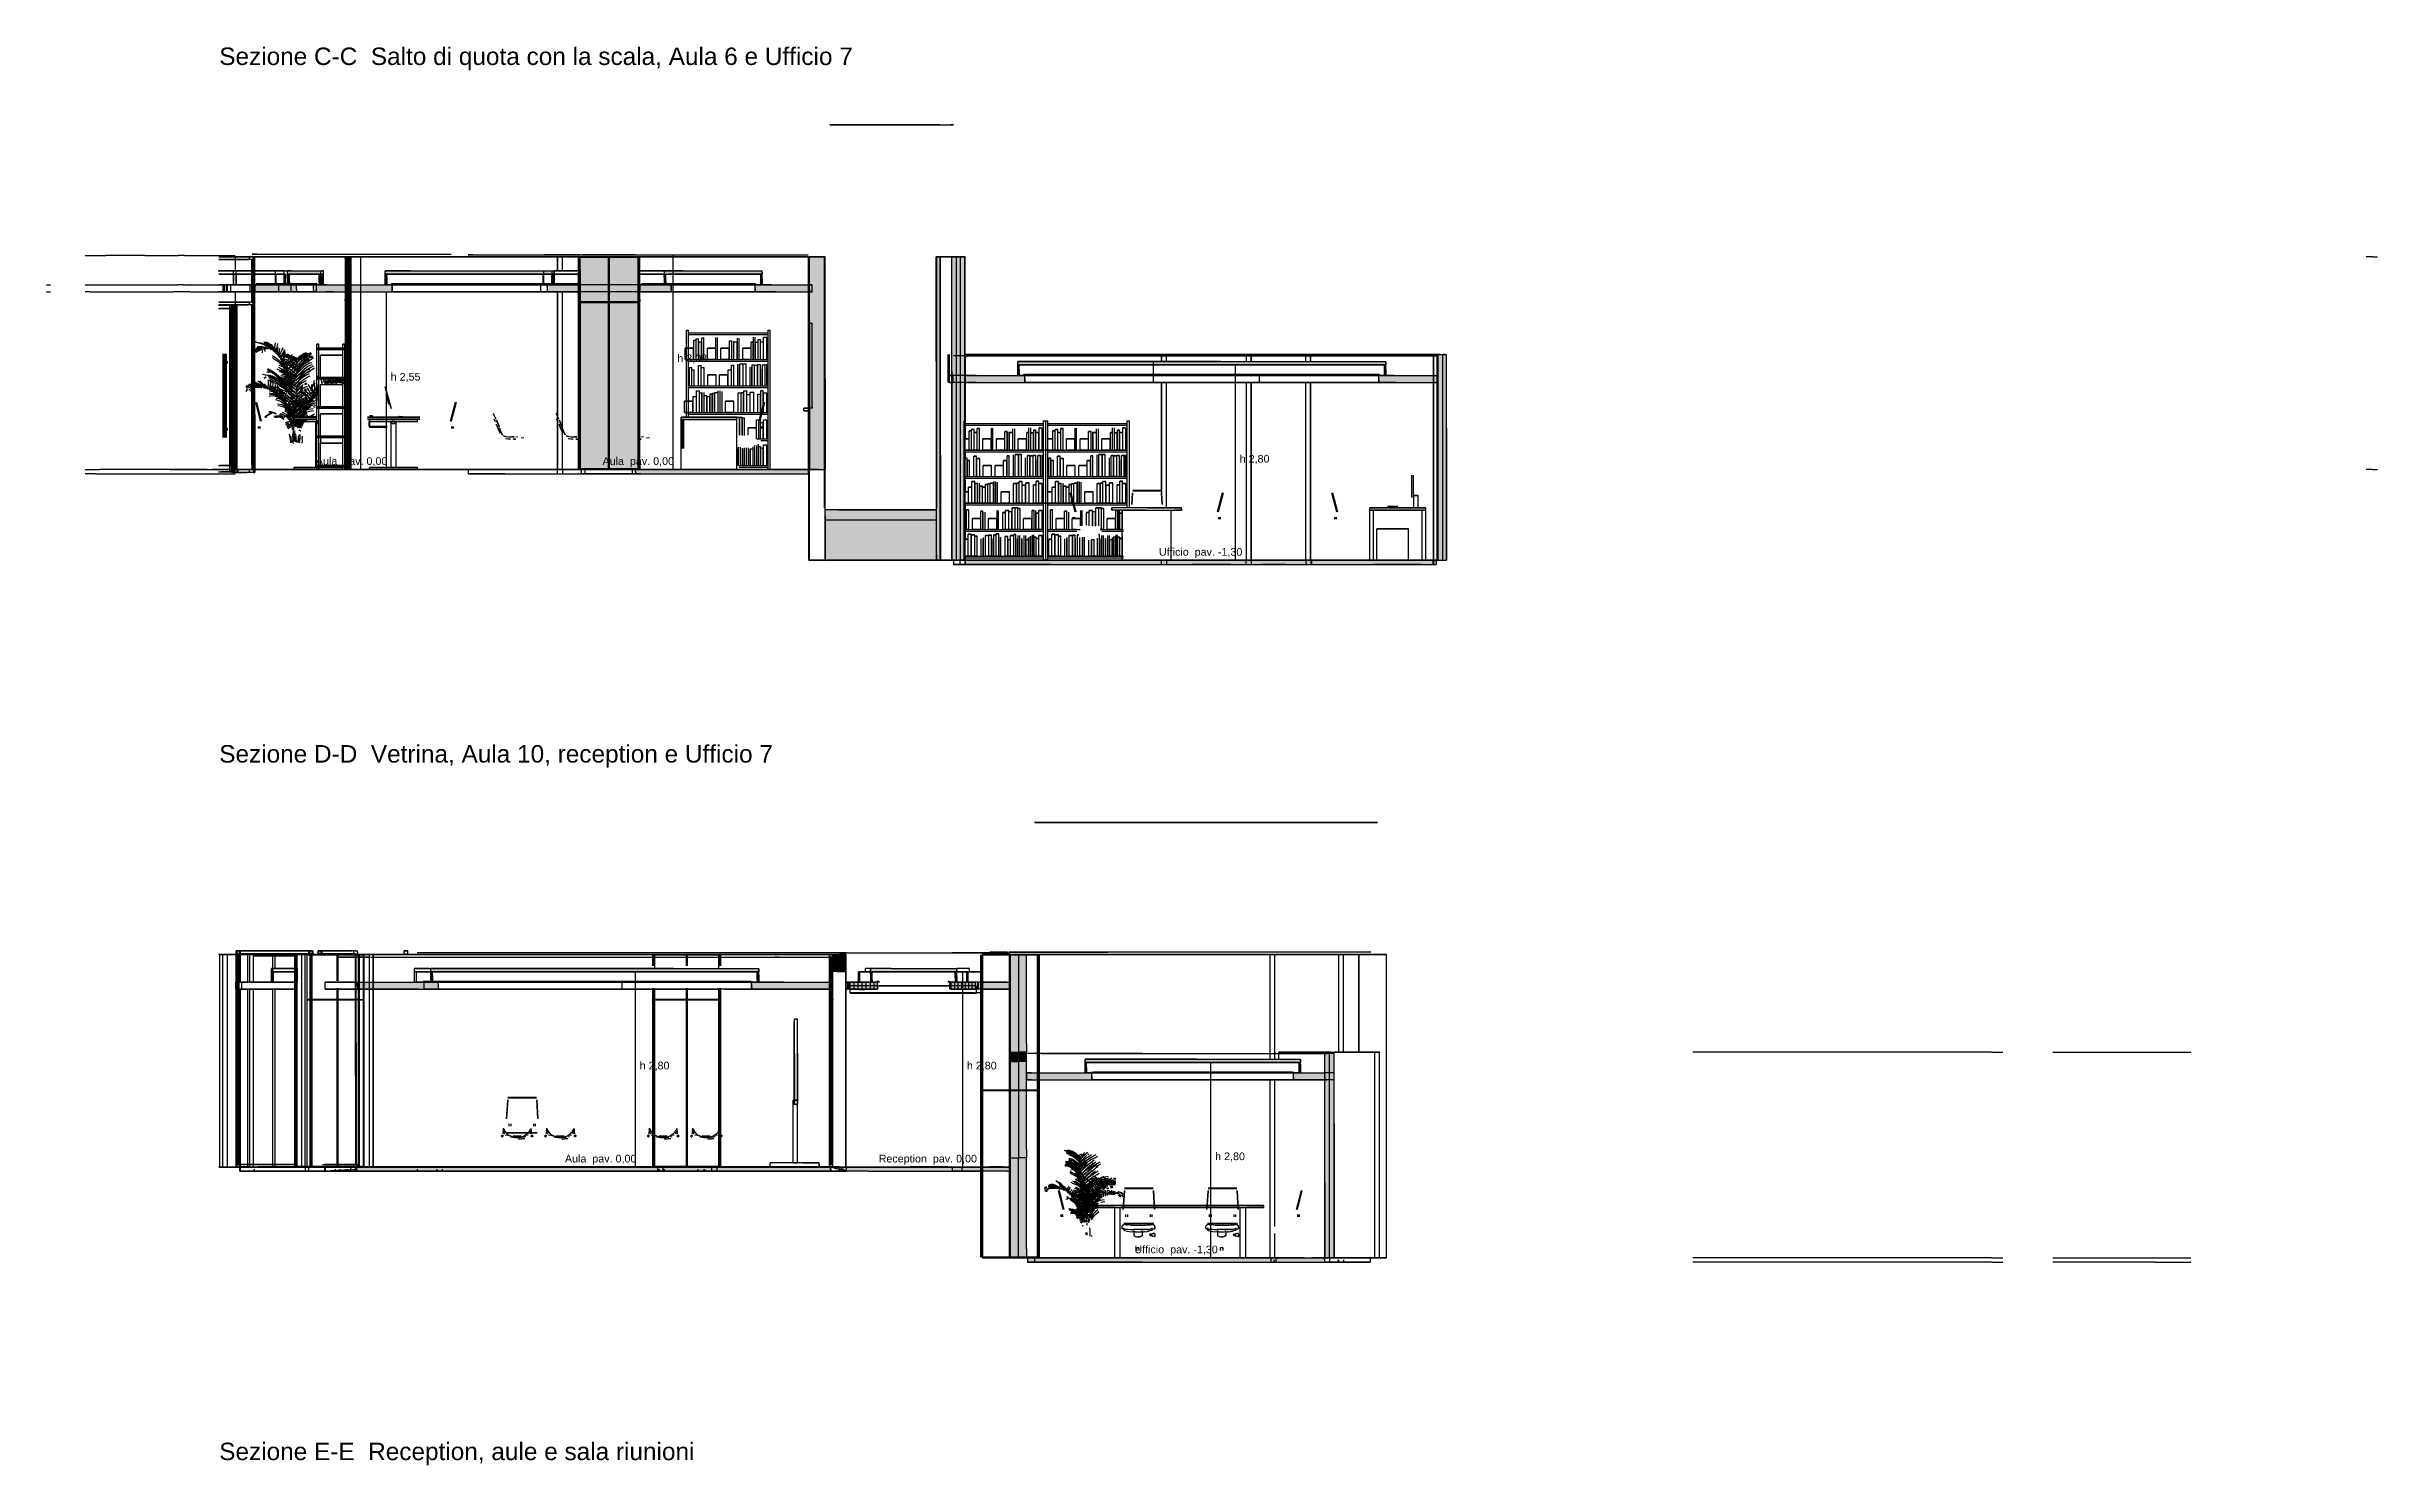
# Model space of a CAD drawing. Header units: millimetres. Extents: x -8297 to 34045, y -61360 to 6063.
# Drawn here: x -2475 to 30945, y -34275 to -13937 of the extents above; entities that cross this region are included whole.
import ezdxf
from ezdxf.enums import TextEntityAlignment as Align

# ---------------------------------------------------------------- set-up
doc = ezdxf.new("R2010")
doc.units = ezdxf.units.MM
for name, color, linetype in [('S-QUOTE', 40, 'Continuous'), ('S-TAGLIO-ARR', 9, 'Continuous'), ('S-TAGLIO-CS', 9, 'Continuous'), ('S-TAGLIO-MURO', 7, 'Continuous'), ('S-TAGLIO-NUOVO', 40, 'Continuous'), ('S-TAGLIO-PAV', 33, 'Continuous'), ('S-TAGLIO-PIL', 8, 'Continuous'), ('S-TAGLIO-SCALA', 8, 'Continuous'), ('S-TAGLIO-SOFF', 8, 'Continuous'), ('S-TAGLIO-VETRO', 5, 'Continuous'), ('S-TESTI', 7, 'Continuous'), ('S-VISTA', 8, 'Continuous'), ('S-VISTA-ARREDI', 9, 'Continuous')]:
    doc.layers.add(name, color=color, linetype=linetype)
doc.styles.add('VISIO', font='arial.ttf')

msp = doc.modelspace()

# ---------------------------------------------------------------- texts
at = {"layer": 'S-QUOTE', "style": 'VISIO'}
for s, p in [('h 3,08', (6568, -18459)), ('h 2,55', (2458, -18724)), ('h 2,80', (14632, -19900)), ('h 2,80', (6029, -28599)), ('h 2,80', (10720, -28599)), ('h 2,80', (14280, -29900))]:
    msp.add_text(s, height=110, dxfattribs=at).set_placement(p)
at = {"layer": 'S-TESTI', "style": 'VISIO'}
for s, p in [('Sezione C-C  Salto di quota con la scala, Aula 6 e Ufficio 7', (0, -14200)), ('Sezione D-D  Vetrina, Aula 10, reception e Ufficio 7', (0, -24200)), ('Sezione E-E  Reception, aule e sala riunioni', (0, -34200))]:
    msp.add_text(s, height=250, dxfattribs=at).set_placement(p)
for s, p in [('Aula  pav. 0,00', (1898, -19878)), ('Aula  pav. 0,00', (6008, -19878)), ('Ufficio  pav. -1,30', (14072, -21180)), ('Aula  pav. 0,00', (5469, -29878)), ('Reception  pav. 0,00', (10160, -29878)), ('Ufficio  pav. -1,30', (13720, -31180))]:
    msp.add_text(s, height=110, dxfattribs=at).set_placement(p, align=Align.MIDDLE_CENTER)

# ---------------------------------------------------------------- hatches: boundary and pattern name
at = {"layer": 'S-TAGLIO-CS'}
for points in [[(516, -17450), (512, -17450), (512, -17444), (512, -17350), (516, -17350), (526, -17350), (528, -17350), (552, -17350), (622, -17350), (894, -17350), (976, -17350), (994, -17350), (1002, -17350), (1032, -17350), (1096, -17350), (1108, -17350), (1108, -17412), (1108, -17450), (1032, -17450), (894, -17450), (770, -17450), (622, -17450), (552, -17450), (528, -17450), (526, -17450), (516, -17450)], [(1092, -17200), (1002, -17200), (994, -17200), (976, -17200), (976, -17166), (976, -17150), (1032, -17150), (1092, -17150), (1452, -17150), (1452, -17160), (1452, -17200), (1448, -17200), (1434, -17200), (1092, -17200)], [(994, -17200), (1002, -17200), (1002, -17300), (1002, -17350), (994, -17350), (976, -17350), (976, -17246), (976, -17200), (994, -17200)], [(1534, -17450), (1354, -17450), (1354, -17426), (1354, -17350), (1356, -17350), (1362, -17350), (1434, -17350), (1448, -17350), (1452, -17350), (1534, -17350), (1632, -17350), (1802, -17350), (1804, -17350), (1804, -17364), (1804, -17450), (1802, -17450), (1632, -17450), (1534, -17450)], [(1434, -17200), (1448, -17200), (1452, -17200), (1452, -17232), (1452, -17350), (1448, -17350), (1434, -17350), (1434, -17318), (1434, -17200)], [(1862, -17450), (1854, -17450), (1854, -17436), (1854, -17350), (1862, -17350), (2380, -17350), (2384, -17350), (2396, -17350), (2400, -17350), (2416, -17350), (2426, -17350), (2470, -17350), (2476, -17350), (2480, -17350), (2480, -17366), (2480, -17450), (2416, -17450), (2396, -17450), (1862, -17450)], [(4802, -17200), (4790, -17200), (4788, -17200), (4782, -17200), (4758, -17200), (3818, -17200), (3626, -17200), (3512, -17200), (2768, -17200), (2400, -17200), (2396, -17200), (2380, -17200), (2380, -17192), (2380, -17150), (2738, -17150), (3512, -17150), (3626, -17150), (3818, -17150), (4758, -17150), (4790, -17150), (4802, -17150), (4802, -17184), (4802, -17200)], [(2396, -17200), (2400, -17200), (2400, -17226), (2400, -17350), (2396, -17350), (2384, -17350), (2380, -17350), (2380, -17324), (2380, -17200), (2396, -17200)], [(5152, -17450), (4916, -17450), (4702, -17450), (4702, -17384), (4702, -17350), (4712, -17350), (4782, -17350), (4788, -17350), (4802, -17350), (4916, -17350), (5152, -17350), (5152, -17440), (5152, -17450)], [(4790, -17200), (4802, -17200), (4802, -17304), (4802, -17350), (4788, -17350), (4782, -17350), (4782, -17248), (4782, -17200), (4788, -17200), (4790, -17200)], [(6480, -17450), (6054, -17450), (6030, -17450), (6030, -17360), (6030, -17350), (6054, -17350), (6380, -17350), (6386, -17350), (6400, -17350), (6470, -17350), (6480, -17350), (6480, -17416), (6480, -17450)], [(6386, -17200), (6380, -17200), (6380, -17166), (6380, -17150), (6650, -17150), (7786, -17150), (7786, -17172), (7786, -17200), (7778, -17200), (7766, -17200), (6650, -17200), (6400, -17200), (6386, -17200)], [(6380, -17200), (6386, -17200), (6400, -17200), (6400, -17304), (6400, -17350), (6386, -17350), (6380, -17350), (6380, -17246), (6380, -17200)], [(7976, -17450), (7686, -17450), (7686, -17408), (7686, -17350), (7696, -17350), (7766, -17350), (7774, -17350), (7786, -17350), (7900, -17350), (7918, -17350), (8272, -17350), (8462, -17350), (8464, -17350), (8464, -17408), (8464, -17450), (8462, -17450), (8272, -17450), (7976, -17450)], [(7766, -17200), (7778, -17200), (7786, -17200), (7786, -17264), (7786, -17350), (7774, -17350), (7766, -17350), (7766, -17286), (7766, -17200)], [(10854, -18750), (10694, -18750), (10694, -18688), (10694, -18650), (10854, -18650), (10914, -18650), (10932, -18650), (11354, -18650), (11366, -18650), (11448, -18650), (11458, -18650), (11468, -18650), (11540, -18650), (11548, -18650), (11548, -18694), (11548, -18750), (11366, -18750), (11354, -18750), (10932, -18750), (10854, -18750)], [(12322, -18500), (11468, -18500), (11460, -18500), (11448, -18500), (11448, -18478), (11448, -18450), (14360, -18450), (15234, -18450), (16728, -18450), (16728, -18472), (16728, -18500), (16720, -18500), (16708, -18500), (15234, -18500), (12322, -18500)], [(11460, -18500), (11468, -18500), (11468, -18568), (11468, -18650), (11458, -18650), (11448, -18650), (11448, -18582), (11448, -18500), (11460, -18500)], [(17434, -18750), (17416, -18750), (17414, -18750), (17206, -18750), (16876, -18750), (16628, -18750), (16628, -18706), (16628, -18650), (16640, -18650), (16708, -18650), (16718, -18650), (16728, -18650), (16818, -18650), (16846, -18650), (17206, -18650), (17414, -18650), (17416, -18650), (17448, -18650), (17464, -18650), (17464, -18686), (17464, -18750), (17434, -18750)], [(16708, -18500), (16720, -18500), (16728, -18500), (16728, -18568), (16728, -18650), (16718, -18650), (16708, -18650), (16708, -18644), (16708, -18586), (16708, -18582), (16708, -18516), (16708, -18500)], [(2866, -27450), (1984, -27450), (1984, -27408), (1984, -27350), (2866, -27350), (2978, -27350), (3004, -27350), (3034, -27350), (3048, -27350), (3054, -27350), (3128, -27350), (3140, -27350), (3140, -27376), (3140, -27450), (3004, -27450), (2978, -27450), (2866, -27450)], [(7716, -27200), (4136, -27200), (3054, -27200), (3048, -27200), (3034, -27200), (3034, -27186), (3034, -27150), (6512, -27150), (7736, -27150), (7736, -27164), (7736, -27200), (7722, -27200), (7716, -27200)], [(3048, -27200), (3054, -27200), (3054, -27244), (3054, -27350), (3048, -27350), (3034, -27350), (3034, -27306), (3034, -27200), (3048, -27200)], [(8750, -27450), (8096, -27450), (7636, -27450), (7636, -27424), (7636, -27350), (7646, -27350), (7716, -27350), (7722, -27350), (7736, -27350), (8096, -27350), (8750, -27350), (8750, -27418), (8750, -27450)], [(7716, -27200), (7722, -27200), (7736, -27200), (7736, -27240), (7736, -27350), (7722, -27350), (7716, -27350), (7716, -27310), (7716, -27200)], [(9440, -27450), (9422, -27450), (9398, -27450), (9374, -27450), (9352, -27450), (9328, -27450), (9304, -27450), (9280, -27450), (9278, -27450), (9002, -27450), (9000, -27450), (8998, -27450), (8996, -27450), (8994, -27450), (8992, -27450), (8984, -27450), (8984, -27368), (8984, -27350), (8992, -27350), (8994, -27350), (8996, -27350), (8998, -27350), (9000, -27350), (9002, -27350), (9004, -27350), (9280, -27350), (9304, -27350), (9328, -27350), (9340, -27350), (9352, -27350), (9356, -27350), (9360, -27350), (9374, -27350), (9398, -27350), (9422, -27350), (9430, -27350), (9440, -27350), (9440, -27410), (9440, -27450)], [(10556, -27200), (9946, -27200), (9670, -27200), (9360, -27200), (9356, -27200), (9340, -27200), (9340, -27162), (9340, -27150), (9636, -27150), (9966, -27150), (10576, -27150), (10576, -27174), (10576, -27200), (10566, -27200), (10556, -27200)], [(9340, -27200), (9356, -27200), (9360, -27200), (9360, -27314), (9360, -27350), (9356, -27350), (9352, -27350), (9340, -27350), (9340, -27236), (9340, -27200)], [(11336, -27450), (11296, -27450), (11292, -27450), (11288, -27450), (11284, -27450), (11280, -27450), (11276, -27450), (11274, -27450), (10886, -27450), (10476, -27450), (10476, -27418), (10476, -27350), (10484, -27350), (10556, -27350), (10566, -27350), (10576, -27350), (10886, -27350), (11274, -27350), (11276, -27350), (11280, -27350), (11284, -27350), (11288, -27350), (11292, -27350), (11296, -27350), (11336, -27350), (11336, -27444), (11336, -27450)], [(10556, -27200), (10566, -27200), (10576, -27200), (10576, -27274), (10576, -27350), (10566, -27350), (10556, -27350), (10556, -27276), (10556, -27200)], [(11648, -28750), (11576, -28750), (11576, -28656), (11576, -28650), (11648, -28650), (11996, -28650), (12414, -28650), (12424, -28650), (12434, -28650), (12504, -28650), (12514, -28650), (12514, -28698), (12514, -28750), (11996, -28750), (11648, -28750)], [(14942, -28500), (12434, -28500), (12424, -28500), (12414, -28500), (12414, -28476), (12414, -28450), (14012, -28450), (14942, -28450), (15504, -28450), (15504, -28460), (15504, -28500), (15502, -28500), (15484, -28500), (14942, -28500)], [(12424, -28500), (12434, -28500), (12434, -28572), (12434, -28650), (12424, -28650), (12414, -28650), (12414, -28578), (12414, -28500), (12424, -28500)], [(15714, -28750), (15404, -28750), (15404, -28710), (15404, -28650), (15416, -28650), (15484, -28650), (15488, -28650), (15504, -28650), (15714, -28650), (15856, -28650), (15856, -28686), (15856, -28750), (15714, -28750)], [(15484, -28500), (15502, -28500), (15504, -28500), (15504, -28528), (15504, -28650), (15488, -28650), (15484, -28650), (15484, -28644), (15484, -28622), (15484, -28516), (15484, -28500)]]:
    msp.add_hatch(color=9, dxfattribs=at).paths.add_polyline_path(points)
at = {"layer": 'S-TAGLIO-MURO'}
for points in [[(8592, -20000), (8464, -20000), (8464, -18244), (8464, -16950), (8492, -16950), (8622, -16950), (8624, -16950), (8666, -16950), (8690, -16950), (8690, -18702), (8690, -20000), (8666, -20000), (8624, -20000), (8622, -20000), (8592, -20000)], [(10306, -21300), (10278, -21300), (10278, -18446), (10278, -16950), (10306, -16950), (10340, -16950), (10340, -19794), (10340, -21300), (10306, -21300)], [(10544, -21300), (10504, -21300), (10504, -18588), (10504, -16950), (10522, -16950), (10562, -16950), (10582, -16950), (10618, -16950), (10638, -16950), (10678, -16950), (10694, -16950), (10694, -19664), (10694, -21300), (10678, -21300), (10638, -21300), (10618, -21300), (10582, -21300), (10562, -21300), (10544, -21300)], [(17470, -21300), (17464, -21300), (17464, -20256), (17464, -18350), (17508, -18350), (17516, -18350), (17542, -18350), (17544, -18350), (17578, -18350), (17596, -18350), (17596, -19404), (17596, -21300), (17564, -21300), (17544, -21300), (17542, -21300), (17516, -21300), (17470, -21300)], [(11336, -26950), (11346, -26950), (11460, -26950), (11564, -26950), (11576, -26950), (11576, -28226), (11576, -28350), (11564, -28350), (11460, -28350), (11346, -28350), (11336, -28350), (11336, -27074), (11336, -26950)], [(11564, -28350), (11576, -28350), (11576, -28474), (11576, -28486), (11564, -28486), (11460, -28486), (11346, -28486), (11336, -28486), (11336, -28362), (11336, -28350), (11346, -28350), (11460, -28350), (11564, -28350)], [(15942, -31300), (15856, -31300), (15856, -30222), (15856, -28350), (15942, -28350), (15984, -28350), (15984, -29374), (15984, -31300), (15942, -31300)], [(11564, -28486), (11576, -28486), (11576, -29744), (11576, -29864), (11564, -29864), (11460, -29864), (11346, -29864), (11336, -29864), (11336, -28608), (11336, -28486), (11346, -28486), (11460, -28486), (11564, -28486)], [(11576, -31300), (11564, -31300), (11460, -31300), (11346, -31300), (11336, -31300), (11336, -29992), (11336, -29864), (11346, -29864), (11460, -29864), (11564, -29864), (11576, -29864), (11576, -31174), (11576, -31300)]]:
    msp.add_hatch(color=7, dxfattribs=at).paths.add_polyline_path(points)
at = {"layer": 'S-TAGLIO-NUOVO'}
msp.add_hatch(color=40, dxfattribs=at).paths.add_polyline_path([(8984, -27196), (8954, -27196), (8796, -27196), (8796, -26990), (8796, -26950), (8954, -26950), (8984, -26950), (8984, -27152), (8984, -27160), (8984, -27196)])
at = {"layer": 'S-TAGLIO-PAV'}
for points in [[(690, -20000), (108, -20000), (108, -19998), (1030, -19998), (1308, -19998), (1308, -20000), (690, -20000)], [(2510, -20000), (1310, -20000), (1310, -19998), (2232, -19998), (2510, -19998), (2510, -20000)], [(2978, -20000), (2512, -20000), (2512, -19998), (3436, -19998), (3712, -19998), (3712, -20000), (3540, -20000), (3516, -20000), (2978, -20000)], [(4916, -20000), (4658, -20000), (4628, -20000), (4602, -20000), (3754, -20000), (3716, -20000), (3716, -19998), (4638, -19998), (4916, -19998), (4916, -20000)], [(5000, -20000), (4920, -20000), (4920, -19998), (5112, -19998), (5164, -19998), (5190, -19998), (5190, -20000), (5168, -20000), (5132, -20000), (5044, -20000), (5000, -20000)], [(6046, -20060), (5970, -20060), (5970, -20034), (5970, -20000), (6046, -20000), (6120, -20000), (6122, -20000), (7322, -20000), (7324, -20000), (8040, -20000), (8072, -20000), (8320, -20000), (8404, -20000), (8444, -20000), (8444, -20018), (8444, -20060), (8160, -20060), (6364, -20060), (6046, -20060)], [(7322, -20000), (6122, -20000), (6122, -19998), (7044, -19998), (7322, -19998), (7322, -20000)], [(8040, -20000), (7324, -20000), (7324, -19998), (8186, -19998), (8444, -19998), (8444, -20000), (8404, -20000), (8320, -20000), (8072, -20000), (8040, -20000)], [(10696, -21300), (10780, -21300), (12052, -21300), (12138, -21300), (12288, -21300), (13896, -21300), (13928, -21300), (13952, -21300), (14506, -21300), (14542, -21300), (14908, -21300), (14946, -21300), (14958, -21300), (15294, -21300), (15340, -21300), (16412, -21300), (16456, -21300), (16486, -21300), (16556, -21300), (17246, -21300), (17290, -21300), (17406, -21300), (17410, -21300), (17436, -21300), (17450, -21300), (17450, -21322), (17450, -21360), (17424, -21360), (17410, -21360), (17406, -21360), (17290, -21360), (17246, -21360), (16556, -21360), (16486, -21360), (16456, -21360), (16412, -21360), (15354, -21360), (15340, -21360), (15294, -21360), (14946, -21360), (14908, -21360), (14542, -21360), (14506, -21360), (13952, -21360), (13928, -21360), (13896, -21360), (12288, -21360), (12138, -21360), (12052, -21360), (11926, -21360), (10696, -21360), (10696, -21322), (10696, -21300)], [(2692, -30000), (1972, -30000), (1972, -29998), (2096, -29998), (2692, -29998), (2692, -30000)], [(8764, -30060), (8188, -30060), (8022, -30060), (7960, -30060), (7630, -30060), (5026, -30060), (4944, -30060), (4840, -30060), (1972, -30060), (1972, -30034), (1972, -30000), (2692, -30000), (2694, -30000), (2696, -30000), (3896, -30000), (3898, -30000), (3900, -30000), (4922, -30000), (5024, -30000), (5100, -30000), (5102, -30000), (5474, -30000), (5544, -30000), (6302, -30000), (6304, -30000), (7504, -30000), (7508, -30000), (8708, -30000), (8710, -30000), (8712, -30000), (8764, -30000), (8764, -30038), (8764, -30060)], [(3896, -30000), (2696, -30000), (2696, -29998), (3236, -29998), (3896, -29998), (3896, -30000)], [(4922, -30000), (3900, -30000), (3900, -29998), (4840, -29998), (5100, -29998), (5100, -30000), (5024, -30000), (4922, -30000)], [(5474, -30000), (5102, -30000), (5102, -29998), (5240, -29998), (6302, -29998), (6302, -30000), (5544, -30000), (5474, -30000)], [(7504, -30000), (6304, -30000), (6304, -29998), (6844, -29998), (7504, -29998), (7504, -30000)], [(8708, -30000), (7508, -30000), (7508, -29998), (8448, -29998), (8708, -29998), (8708, -30000)], [(8764, -30000), (8712, -30000), (8712, -29998), (8850, -29998), (9912, -29998), (9912, -30000), (8764, -30000)], [(11330, -30054), (11330, -30060), (11302, -30060), (10920, -30060), (10804, -30060), (10712, -30060), (10386, -30060), (10266, -30060), (9308, -30060), (8990, -30060), (8952, -30050), (8950, -30050), (8916, -30040), (8910, -30038), (8764, -30000), (9912, -30000), (9914, -30000), (10130, -30000), (10370, -30000), (10434, -30000), (10942, -30000), (10982, -30000), (11114, -30000), (11116, -30000), (11330, -30000), (11330, -30054)], [(10130, -30000), (9914, -30000), (9914, -29998), (10454, -29998), (11050, -29998), (11114, -29998), (11114, -30000), (10982, -30000), (10942, -30000), (10434, -30000), (10370, -30000), (10130, -30000)], [(11590, -31300), (13238, -31300), (13380, -31300), (13536, -31300), (15850, -31300), (15850, -31322), (15850, -31360), (13536, -31360), (13380, -31360), (13238, -31360), (11590, -31360), (11590, -31306), (11590, -31300)]]:
    msp.add_hatch(color=33, dxfattribs=at).paths.add_polyline_path(points)
at = {"layer": 'S-TAGLIO-PIL'}
msp.add_hatch(color=8, dxfattribs=at).paths.add_polyline_path([(5956, -20000), (5176, -20000), (5176, -17132), (5176, -16950), (5224, -16950), (6004, -16950), (6004, -19818), (6004, -20000), (5956, -20000)])
at = {"layer": 'S-TAGLIO-SCALA'}
msp.add_hatch(color=8, dxfattribs=at).paths.add_polyline_path([(10100, -21300), (8686, -21300), (8686, -20662), (8686, -20578), (8872, -20578), (10286, -20578), (10286, -21216), (10286, -21300), (10100, -21300)])

# ---------------------------------------------------------------- linework, layer by layer
at = {"layer": 'S-QUOTE'}
for p, q in [((6508, -19998), (6508, -16920)), ((2398, -19998), (2398, -17450)), ((14572, -21300), (14572, -18500)), ((5969, -29998), (5969, -27200)), ((10660, -29998), (10660, -27200)), ((14220, -31300), (14220, -28500))]:
    msp.add_line(p, q, dxfattribs=at)
at = {"layer": 'S-TAGLIO-ARR'}
for p, q in [((8463, -17900), (8462, -17900)), ((8462, -17920), (8462, -17900)), ((8462, -17920), (8462, -19120)), ((8463, -17900), (8502, -17900)), ((8502, -19100), (8502, -17900)), ((8501, -19120), (8462, -19120)), ((8501, -19120), (8502, -19120)), ((8502, -19100), (8502, -19120)), ((13306, -20550), (12798, -20550)), ((12798, -20565), (12798, -20550)), ((12798, -20565), (12798, -20580)), ((13290, -20580), (12798, -20580)), ((13290, -20580), (13798, -20580)), ((13306, -20550), (13798, -20550)), ((13798, -20565), (13798, -20550)), ((13798, -20565), (13798, -20580)), ((8247, -27920), (8242, -27920)), ((8242, -28609), (8242, -27920)), ((8247, -27920), (8250, -27920)), ((8274, -27880), (8250, -27880)), ((8250, -28612), (8250, -27880)), ((8250, -28371), (8250, -27920)), ((8274, -27880), (8290, -27880)), ((8290, -28368), (8290, -27880)), ((8250, -28371), (8250, -29060)), ((8290, -28368), (8290, -29100)), ((8242, -28609), (8242, -29060)), ((8250, -28612), (8250, -29100)), ((8245, -29060), (8242, -29060)), ((8245, -29060), (8250, -29060)), ((8266, -29100), (8250, -29100)), ((8266, -29100), (8290, -29100)), ((4048, -29553), (4050, -29550)), ((4049, -29556), (4048, -29553)), ((4049, -29558), (4049, -29556)), ((4049, -29559), (4049, -29558)), ((4051, -29562), (4049, -29559)), ((4050, -29550), (4051, -29548)), ((4055, -29544), (4051, -29548)), ((4051, -29548), (4051, -29548)), ((4052, -29563), (4051, -29562)), ((4052, -29563), (4055, -29565)), ((4055, -29544), (4057, -29543)), ((4055, -29565), (4056, -29565)), ((4056, -29565), (4059, -29565)), ((4059, -29543), (4057, -29543)), ((4059, -29543), (4062, -29543)), ((4059, -29565), (4060, -29565)), ((4060, -29565), (4061, -29565)), ((4061, -29565), (4063, -29564)), ((4062, -29543), (4064, -29544)), ((4063, -29564), (4064, -29563)), ((4064, -29544), (4067, -29547)), ((4066, -29561), (4064, -29563)), ((4064, -29563), (4064, -29563)), ((4067, -29510), (4066, -29514)), ((4066, -29514), (4066, -29517)), ((4066, -29517), (4066, -29524)), ((4067, -29559), (4066, -29561)), ((4068, -29497), (4067, -29502)), ((4067, -29502), (4067, -29504)), ((4067, -29504), (4067, -29510)), ((4067, -29547), (4068, -29547)), ((4068, -29558), (4067, -29559)), ((4069, -29486), (4068, -29493)), ((4068, -29493), (4068, -29494)), ((4068, -29494), (4068, -29497)), ((4068, -29547), (4068, -29551)), ((4068, -29551), (4069, -29552)), ((4069, -29552), (4068, -29555)), ((4068, -29555), (4068, -29558)), ((4068, -29558), (4068, -29558)), ((4070, -29470), (4069, -29477)), ((4069, -29477), (4069, -29481)), ((4069, -29481), (4069, -29486)), ((4072, -29460), (4070, -29468)), ((4070, -29469), (4070, -29470)), ((4073, -29448), (4072, -29455)), ((4072, -29455), (4072, -29460)), ((4074, -29443), (4073, -29448)), ((4077, -29448), (4074, -29443)), ((4075, -29497), (4076, -29495)), ((4075, -29497), (4075, -29497)), ((4075, -29499), (4075, -29497)), ((4075, -29502), (4075, -29499)), ((4075, -29505), (4075, -29502)), ((4076, -29509), (4075, -29505)), ((4076, -29495), (4078, -29493)), ((4076, -29509), (4076, -29509)), ((4077, -29511), (4076, -29509)), ((4077, -29448), (4078, -29451)), ((4077, -29511), (4077, -29511)), ((4078, -29513), (4077, -29511)), ((4078, -29451), (4084, -29461)), ((4078, -29493), (4079, -29491)), ((4079, -29514), (4078, -29513)), ((4079, -29490), (4081, -29488)), ((4079, -29491), (4079, -29490)), ((4079, -29514), (4080, -29515)), ((4080, -29515), (4081, -29515)), ((4081, -29488), (4083, -29486)), ((4081, -29515), (4082, -29517)), ((4082, -29517), (4082, -29517)), ((4082, -29517), (4085, -29518)), ((4083, -29486), (4083, -29485)), ((4083, -29485), (4085, -29485)), ((4084, -29461), (4087, -29465)), ((4085, -29485), (4087, -29485)), ((4087, -29517), (4085, -29518)), ((4087, -29465), (4089, -29470)), ((4087, -29485), (4089, -29488)), ((4087, -29516), (4088, -29516)), ((4087, -29517), (4087, -29516)), ((4088, -29516), (4089, -29514)), ((4089, -29470), (4092, -29475)), ((4089, -29488), (4090, -29490)), ((4089, -29488), (4089, -29488)), ((4089, -29514), (4090, -29514)), ((4090, -29490), (4091, -29491)), ((4092, -29512), (4090, -29514)), ((4091, -29491), (4092, -29493)), ((4092, -29475), (4096, -29481)), ((4092, -29493), (4093, -29495)), ((4093, -29510), (4092, -29512)), ((4092, -29512), (4092, -29512)), ((4093, -29496), (4094, -29498)), ((4094, -29507), (4093, -29509)), ((4093, -29509), (4093, -29510)), ((4094, -29498), (4094, -29500)), ((4094, -29500), (4094, -29502)), ((4094, -29502), (4094, -29506)), ((4094, -29506), (4094, -29506)), ((4096, -29481), (4096, -29483)), ((4096, -29483), (4098, -29486)), ((4099, -29487), (4098, -29486)), ((4099, -29487), (4099, -29487)), ((4101, -29491), (4099, -29487)), ((4104, -29492), (4101, -29488)), ((4130, -29522), (4104, -29492)), ((4132, -29526), (4130, -29522)), ((4132, -29526), (4147, -29538)), ((4147, -29538), (4168, -29551)), ((4182, -29555), (4168, -29551)), ((4220, -29569), (4182, -29555)), ((4246, -29573), (4220, -29569)), ((4268, -29576), (4246, -29573)), ((4296, -29573), (4268, -29576)), ((4318, -29571), (4296, -29573)), ((4318, -29571), (4339, -29565)), ((4365, -29556), (4339, -29565)), ((4365, -29556), (4376, -29551)), ((4397, -29538), (4376, -29551)), ((4410, -29529), (4397, -29538)), ((4411, -29526), (4410, -29529)), ((4411, -29526), (4433, -29502)), ((4439, -29493), (4433, -29502)), ((4441, -29491), (4440, -29493)), ((4440, -29493), (4440, -29493)), ((4442, -29491), (4441, -29491)), ((4442, -29490), (4442, -29491)), ((4442, -29490), (4442, -29490)), ((4443, -29490), (4442, -29490)), ((4442, -29490), (4442, -29490)), ((4443, -29490), (4446, -29484)), ((4446, -29484), (4447, -29482)), ((4447, -29482), (4453, -29471)), ((4449, -29502), (4450, -29500)), ((4450, -29506), (4449, -29502)), ((4450, -29495), (4451, -29493)), ((4450, -29498), (4450, -29496)), ((4450, -29500), (4450, -29498)), ((4450, -29506), (4450, -29506)), ((4450, -29509), (4450, -29507)), ((4450, -29510), (4450, -29509)), ((4452, -29512), (4450, -29510)), ((4451, -29493), (4452, -29491)), ((4452, -29491), (4453, -29490)), ((4453, -29514), (4452, -29512)), ((4452, -29512), (4452, -29512)), ((4453, -29471), (4457, -29466)), ((4453, -29490), (4455, -29488)), ((4454, -29514), (4453, -29514)), ((4455, -29516), (4454, -29514)), ((4455, -29488), (4457, -29485)), ((4455, -29488), (4455, -29488)), ((4456, -29516), (4455, -29516)), ((4457, -29517), (4456, -29516)), ((4457, -29466), (4460, -29460)), ((4457, -29485), (4458, -29485)), ((4459, -29518), (4457, -29517)), ((4458, -29485), (4459, -29485)), ((4459, -29485), (4461, -29485)), ((4461, -29517), (4459, -29518)), ((4460, -29460), (4466, -29451)), ((4461, -29485), (4461, -29486)), ((4461, -29486), (4463, -29488)), ((4462, -29517), (4461, -29517)), ((4463, -29515), (4462, -29517)), ((4463, -29488), (4464, -29490)), ((4464, -29515), (4463, -29515)), ((4464, -29490), (4465, -29491)), ((4465, -29514), (4464, -29515)), ((4465, -29491), (4466, -29493)), ((4466, -29511), (4465, -29513)), ((4465, -29513), (4465, -29514)), ((4470, -29444), (4466, -29451)), ((4466, -29493), (4467, -29495)), ((4467, -29509), (4466, -29511)), ((4466, -29511), (4466, -29511)), ((4467, -29495), (4468, -29497)), ((4468, -29505), (4467, -29509)), ((4467, -29509), (4467, -29509)), ((4468, -29497), (4468, -29497)), ((4468, -29497), (4468, -29499)), ((4468, -29499), (4468, -29502)), ((4468, -29502), (4468, -29505)), ((4471, -29449), (4470, -29444)), ((4472, -29456), (4471, -29449)), ((4473, -29463), (4472, -29456)), ((4473, -29468), (4473, -29463)), ((4473, -29471), (4473, -29468)), ((4475, -29480), (4473, -29471)), ((4473, -29552), (4474, -29551)), ((4474, -29555), (4473, -29552)), ((4474, -29551), (4475, -29547)), ((4475, -29558), (4474, -29555)), ((4476, -29490), (4475, -29480)), ((4478, -29544), (4475, -29547)), ((4475, -29547), (4475, -29547)), ((4475, -29559), (4475, -29558)), ((4475, -29558), (4475, -29558)), ((4477, -29561), (4475, -29559)), ((4476, -29493), (4476, -29490)), ((4476, -29497), (4476, -29493)), ((4476, -29503), (4476, -29497)), ((4476, -29507), (4476, -29503)), ((4477, -29514), (4476, -29507)), ((4478, -29523), (4477, -29514)), ((4478, -29563), (4477, -29561)), ((4478, -29524), (4478, -29523)), ((4480, -29543), (4478, -29544)), ((4479, -29564), (4478, -29563)), ((4478, -29563), (4478, -29563)), ((4481, -29565), (4479, -29564)), ((4483, -29543), (4480, -29543)), ((4482, -29565), (4481, -29565)), ((4482, -29565), (4484, -29565)), ((4482, -29565), (4482, -29565)), ((4485, -29543), (4483, -29543)), ((4486, -29565), (4484, -29565)), ((4485, -29543), (4487, -29544)), ((4492, -29548), (4487, -29544)), ((4487, -29565), (4490, -29563)), ((4491, -29562), (4490, -29563)), ((4494, -29559), (4491, -29562)), ((4492, -29548), (4492, -29548)), ((4492, -29548), (4493, -29550)), ((4493, -29550), (4494, -29553)), ((4494, -29553), (4494, -29556)), ((4494, -29556), (4494, -29558)), ((4494, -29558), (4494, -29559)), ((4668, -29553), (4670, -29550)), ((4669, -29556), (4668, -29553)), ((4669, -29558), (4669, -29556)), ((4669, -29559), (4669, -29558)), ((4671, -29562), (4669, -29559)), ((4670, -29550), (4671, -29548)), ((4675, -29544), (4671, -29548)), ((4671, -29548), (4671, -29548)), ((4672, -29563), (4671, -29562)), ((4672, -29563), (4675, -29565)), ((4675, -29544), (4677, -29543)), ((4675, -29565), (4676, -29565)), ((4676, -29565), (4679, -29565)), ((4679, -29543), (4677, -29543)), ((4679, -29543), (4682, -29543)), ((4679, -29565), (4680, -29565)), ((4680, -29565), (4681, -29565)), ((4681, -29565), (4683, -29564)), ((4682, -29543), (4684, -29544)), ((4683, -29564), (4684, -29563)), ((4684, -29544), (4687, -29547)), ((4686, -29561), (4684, -29563)), ((4684, -29563), (4684, -29563)), ((4687, -29510), (4686, -29514)), ((4686, -29514), (4686, -29517)), ((4686, -29517), (4686, -29524)), ((4687, -29559), (4686, -29561)), ((4688, -29497), (4687, -29502)), ((4687, -29502), (4687, -29504)), ((4687, -29504), (4687, -29510)), ((4687, -29547), (4688, -29547)), ((4688, -29558), (4687, -29559)), ((4689, -29486), (4688, -29493)), ((4688, -29493), (4688, -29494)), ((4688, -29494), (4688, -29497)), ((4688, -29547), (4688, -29551)), ((4688, -29551), (4689, -29552)), ((4689, -29552), (4688, -29555)), ((4688, -29555), (4688, -29558)), ((4688, -29558), (4688, -29558)), ((4690, -29470), (4689, -29477)), ((4689, -29477), (4689, -29481)), ((4689, -29481), (4689, -29486)), ((4692, -29460), (4690, -29468)), ((4690, -29469), (4690, -29470)), ((4693, -29448), (4692, -29455)), ((4692, -29455), (4692, -29460)), ((4694, -29443), (4693, -29448)), ((4697, -29448), (4694, -29443)), ((4695, -29497), (4696, -29495)), ((4695, -29497), (4695, -29497)), ((4695, -29499), (4695, -29497)), ((4695, -29502), (4695, -29499)), ((4695, -29505), (4695, -29502)), ((4696, -29509), (4695, -29505)), ((4696, -29495), (4698, -29493)), ((4696, -29509), (4696, -29509)), ((4697, -29511), (4696, -29509)), ((4697, -29448), (4698, -29451)), ((4697, -29511), (4697, -29511)), ((4698, -29513), (4697, -29511)), ((4698, -29451), (4704, -29461)), ((4698, -29493), (4699, -29491)), ((4699, -29514), (4698, -29513)), ((4699, -29490), (4701, -29488)), ((4699, -29491), (4699, -29490)), ((4699, -29514), (4700, -29515)), ((4700, -29515), (4701, -29515)), ((4701, -29488), (4703, -29486)), ((4701, -29515), (4702, -29517)), ((4702, -29517), (4702, -29517)), ((4702, -29517), (4705, -29518)), ((4703, -29486), (4703, -29485)), ((4703, -29485), (4705, -29485)), ((4704, -29461), (4707, -29465)), ((4705, -29485), (4707, -29485)), ((4707, -29517), (4705, -29518)), ((4707, -29465), (4709, -29470)), ((4707, -29485), (4709, -29488)), ((4707, -29516), (4708, -29516)), ((4707, -29517), (4707, -29516)), ((4708, -29516), (4709, -29514)), ((4709, -29470), (4712, -29475)), ((4709, -29488), (4710, -29490)), ((4709, -29488), (4709, -29488)), ((4709, -29514), (4710, -29514)), ((4710, -29490), (4711, -29491)), ((4712, -29512), (4710, -29514)), ((4711, -29491), (4712, -29493)), ((4712, -29475), (4716, -29481)), ((4712, -29493), (4713, -29495)), ((4713, -29510), (4712, -29512)), ((4712, -29512), (4712, -29512)), ((4713, -29496), (4714, -29498)), ((4714, -29507), (4713, -29509)), ((4713, -29509), (4713, -29510)), ((4714, -29498), (4714, -29500)), ((4714, -29500), (4714, -29502)), ((4714, -29502), (4714, -29506)), ((4714, -29506), (4714, -29506)), ((4716, -29481), (4716, -29483)), ((4716, -29483), (4718, -29486)), ((4719, -29487), (4718, -29486)), ((4719, -29487), (4719, -29487)), ((4721, -29491), (4719, -29487)), ((4724, -29492), (4721, -29488)), ((4750, -29522), (4724, -29492)), ((4752, -29526), (4750, -29522)), ((4752, -29526), (4767, -29538)), ((4767, -29538), (4788, -29551)), ((4802, -29555), (4788, -29551)), ((4840, -29569), (4802, -29555)), ((4866, -29573), (4840, -29569)), ((4888, -29576), (4866, -29573)), ((4916, -29573), (4888, -29576)), ((4938, -29571), (4916, -29573)), ((4938, -29571), (4959, -29565)), ((4985, -29556), (4959, -29565)), ((4985, -29556), (4996, -29551)), ((5017, -29538), (4996, -29551)), ((5030, -29529), (5017, -29538)), ((5031, -29526), (5030, -29529)), ((5031, -29526), (5053, -29502)), ((5059, -29493), (5053, -29502)), ((5061, -29491), (5060, -29493)), ((5060, -29493), (5060, -29493)), ((5062, -29491), (5061, -29491)), ((5062, -29490), (5062, -29491)), ((5062, -29490), (5062, -29490)), ((5063, -29490), (5062, -29490)), ((5062, -29490), (5062, -29490)), ((5063, -29490), (5066, -29484)), ((5066, -29484), (5067, -29482)), ((5067, -29482), (5073, -29471)), ((5069, -29502), (5070, -29500)), ((5070, -29506), (5069, -29502)), ((5070, -29495), (5071, -29493)), ((5070, -29498), (5070, -29496)), ((5070, -29500), (5070, -29498)), ((5070, -29506), (5070, -29506)), ((5070, -29509), (5070, -29507)), ((5070, -29510), (5070, -29509)), ((5072, -29512), (5070, -29510)), ((5071, -29493), (5072, -29491)), ((5072, -29491), (5073, -29490)), ((5073, -29514), (5072, -29512)), ((5072, -29512), (5072, -29512)), ((5073, -29471), (5077, -29466)), ((5073, -29490), (5075, -29488)), ((5074, -29514), (5073, -29514)), ((5075, -29516), (5074, -29514)), ((5075, -29488), (5077, -29485)), ((5075, -29488), (5075, -29488)), ((5076, -29516), (5075, -29516)), ((5077, -29517), (5076, -29516)), ((5077, -29466), (5080, -29460)), ((5077, -29485), (5078, -29485)), ((5079, -29518), (5077, -29517)), ((5078, -29485), (5079, -29485)), ((5079, -29485), (5081, -29485)), ((5081, -29517), (5079, -29518)), ((5080, -29460), (5086, -29451)), ((5081, -29485), (5081, -29486)), ((5081, -29486), (5083, -29488)), ((5082, -29517), (5081, -29517)), ((5083, -29515), (5082, -29517)), ((5083, -29488), (5084, -29490)), ((5084, -29515), (5083, -29515)), ((5084, -29490), (5085, -29491)), ((5085, -29514), (5084, -29515)), ((5085, -29491), (5086, -29493)), ((5086, -29511), (5085, -29513)), ((5085, -29513), (5085, -29514)), ((5090, -29444), (5086, -29451)), ((5086, -29493), (5087, -29495)), ((5087, -29509), (5086, -29511)), ((5086, -29511), (5086, -29511)), ((5087, -29495), (5088, -29497)), ((5088, -29505), (5087, -29509)), ((5087, -29509), (5087, -29509)), ((5088, -29497), (5088, -29497)), ((5088, -29497), (5088, -29499)), ((5088, -29499), (5088, -29502)), ((5088, -29502), (5088, -29505)), ((5091, -29449), (5090, -29444)), ((5092, -29456), (5091, -29449)), ((5093, -29463), (5092, -29456)), ((5093, -29468), (5093, -29463)), ((5093, -29471), (5093, -29468)), ((5095, -29480), (5093, -29471)), ((5093, -29552), (5094, -29551)), ((5094, -29555), (5093, -29552)), ((5094, -29551), (5095, -29547)), ((5095, -29558), (5094, -29555)), ((5096, -29490), (5095, -29480)), ((5098, -29544), (5095, -29547)), ((5095, -29547), (5095, -29547)), ((5095, -29559), (5095, -29558)), ((5095, -29558), (5095, -29558)), ((5097, -29561), (5095, -29559)), ((5096, -29493), (5096, -29490)), ((5096, -29497), (5096, -29493)), ((5096, -29503), (5096, -29497)), ((5096, -29507), (5096, -29503)), ((5097, -29514), (5096, -29507)), ((5098, -29523), (5097, -29514)), ((5098, -29563), (5097, -29561)), ((5098, -29524), (5098, -29523)), ((5100, -29543), (5098, -29544)), ((5099, -29564), (5098, -29563)), ((5098, -29563), (5098, -29563)), ((5101, -29565), (5099, -29564)), ((5103, -29543), (5100, -29543)), ((5102, -29565), (5101, -29565)), ((5102, -29565), (5104, -29565)), ((5102, -29565), (5102, -29565)), ((5105, -29543), (5103, -29543)), ((5106, -29565), (5104, -29565)), ((5105, -29543), (5107, -29544)), ((5112, -29548), (5107, -29544)), ((5107, -29565), (5110, -29563)), ((5111, -29562), (5110, -29563)), ((5114, -29559), (5111, -29562)), ((5112, -29548), (5112, -29548)), ((5112, -29548), (5113, -29550)), ((5113, -29550), (5114, -29553)), ((5114, -29553), (5114, -29556)), ((5114, -29556), (5114, -29558)), ((5114, -29558), (5114, -29559)), ((6142, -29553), (6144, -29550)), ((6143, -29556), (6142, -29553)), ((6143, -29558), (6143, -29556)), ((6143, -29559), (6143, -29558)), ((6145, -29562), (6143, -29559)), ((6144, -29550), (6145, -29548)), ((6149, -29544), (6145, -29548)), ((6145, -29548), (6145, -29548)), ((6146, -29563), (6145, -29562)), ((6146, -29563), (6149, -29565)), ((6149, -29544), (6151, -29543)), ((6149, -29565), (6150, -29565)), ((6150, -29565), (6153, -29565)), ((6153, -29543), (6151, -29543)), ((6153, -29543), (6156, -29543)), ((6153, -29565), (6154, -29565)), ((6154, -29565), (6155, -29565)), ((6155, -29565), (6157, -29564)), ((6156, -29543), (6158, -29544)), ((6157, -29564), (6158, -29563)), ((6158, -29544), (6161, -29547)), ((6160, -29561), (6158, -29563)), ((6158, -29563), (6158, -29563)), ((6161, -29510), (6160, -29514)), ((6160, -29514), (6160, -29517)), ((6160, -29517), (6160, -29524)), ((6161, -29559), (6160, -29561)), ((6162, -29497), (6161, -29502)), ((6161, -29502), (6161, -29504)), ((6161, -29504), (6161, -29510)), ((6161, -29547), (6162, -29547)), ((6162, -29558), (6161, -29559)), ((6163, -29486), (6162, -29493)), ((6162, -29493), (6162, -29494)), ((6162, -29494), (6162, -29497)), ((6162, -29547), (6162, -29551)), ((6162, -29551), (6163, -29552)), ((6163, -29552), (6162, -29555)), ((6162, -29555), (6162, -29558)), ((6162, -29558), (6162, -29558)), ((6164, -29470), (6163, -29477)), ((6163, -29477), (6163, -29481)), ((6163, -29481), (6163, -29486)), ((6166, -29460), (6164, -29468)), ((6164, -29469), (6164, -29470)), ((6167, -29448), (6166, -29455)), ((6166, -29455), (6166, -29460)), ((6168, -29443), (6167, -29448)), ((6171, -29448), (6168, -29443)), ((6169, -29497), (6170, -29495)), ((6169, -29497), (6169, -29497)), ((6169, -29499), (6169, -29497)), ((6169, -29502), (6169, -29499)), ((6169, -29505), (6169, -29502)), ((6170, -29509), (6169, -29505)), ((6170, -29495), (6172, -29493)), ((6170, -29509), (6170, -29509)), ((6171, -29511), (6170, -29509)), ((6171, -29448), (6172, -29451)), ((6171, -29511), (6171, -29511)), ((6172, -29513), (6171, -29511)), ((6172, -29451), (6178, -29461)), ((6172, -29493), (6173, -29491)), ((6173, -29514), (6172, -29513)), ((6173, -29490), (6175, -29488)), ((6173, -29491), (6173, -29490)), ((6173, -29514), (6174, -29515)), ((6174, -29515), (6175, -29515)), ((6175, -29488), (6177, -29486)), ((6175, -29515), (6176, -29517)), ((6176, -29517), (6176, -29517)), ((6176, -29517), (6179, -29518)), ((6177, -29486), (6177, -29485)), ((6177, -29485), (6179, -29485)), ((6178, -29461), (6181, -29465)), ((6179, -29485), (6181, -29485)), ((6181, -29517), (6179, -29518)), ((6181, -29465), (6183, -29470)), ((6181, -29485), (6183, -29488)), ((6181, -29516), (6182, -29516)), ((6181, -29517), (6181, -29516)), ((6182, -29516), (6183, -29514)), ((6183, -29470), (6186, -29475)), ((6183, -29488), (6184, -29490)), ((6183, -29488), (6183, -29488)), ((6183, -29514), (6184, -29514)), ((6184, -29490), (6185, -29491)), ((6186, -29512), (6184, -29514)), ((6185, -29491), (6186, -29493)), ((6186, -29475), (6190, -29481)), ((6186, -29493), (6187, -29495)), ((6187, -29510), (6186, -29512)), ((6186, -29512), (6186, -29512)), ((6187, -29496), (6188, -29498)), ((6188, -29507), (6187, -29509)), ((6187, -29509), (6187, -29510)), ((6188, -29498), (6188, -29500)), ((6188, -29500), (6188, -29502)), ((6188, -29502), (6188, -29506)), ((6188, -29506), (6188, -29506)), ((6190, -29481), (6190, -29483)), ((6190, -29483), (6192, -29486)), ((6193, -29487), (6192, -29486)), ((6193, -29487), (6193, -29487)), ((6195, -29491), (6193, -29487)), ((6198, -29492), (6195, -29488)), ((6224, -29522), (6198, -29492)), ((6226, -29526), (6224, -29522)), ((6226, -29526), (6241, -29538)), ((6241, -29538), (6262, -29551)), ((6276, -29555), (6262, -29551)), ((6314, -29569), (6276, -29555)), ((6340, -29573), (6314, -29569)), ((6362, -29576), (6340, -29573)), ((6390, -29573), (6362, -29576)), ((6412, -29571), (6390, -29573)), ((6412, -29571), (6433, -29565)), ((6459, -29556), (6433, -29565)), ((6459, -29556), (6470, -29551)), ((6491, -29538), (6470, -29551)), ((6504, -29529), (6491, -29538)), ((6505, -29526), (6504, -29529)), ((6505, -29526), (6527, -29502)), ((6533, -29493), (6527, -29502)), ((6535, -29491), (6534, -29493)), ((6534, -29493), (6534, -29493)), ((6536, -29491), (6535, -29491)), ((6536, -29490), (6536, -29491)), ((6536, -29490), (6536, -29490)), ((6537, -29490), (6536, -29490)), ((6536, -29490), (6536, -29490)), ((6537, -29490), (6540, -29484)), ((6540, -29484), (6541, -29482)), ((6541, -29482), (6547, -29471)), ((6543, -29502), (6544, -29500)), ((6544, -29506), (6543, -29502)), ((6544, -29495), (6545, -29493)), ((6544, -29498), (6544, -29496)), ((6544, -29500), (6544, -29498)), ((6544, -29506), (6544, -29506)), ((6544, -29509), (6544, -29507)), ((6544, -29510), (6544, -29509)), ((6546, -29512), (6544, -29510)), ((6545, -29493), (6546, -29491)), ((6546, -29491), (6547, -29490)), ((6547, -29514), (6546, -29512)), ((6546, -29512), (6546, -29512)), ((6547, -29471), (6551, -29466)), ((6547, -29490), (6549, -29488)), ((6548, -29514), (6547, -29514)), ((6549, -29516), (6548, -29514)), ((6549, -29488), (6551, -29485)), ((6549, -29488), (6549, -29488)), ((6550, -29516), (6549, -29516)), ((6551, -29517), (6550, -29516)), ((6551, -29466), (6554, -29460)), ((6551, -29485), (6552, -29485)), ((6553, -29518), (6551, -29517)), ((6552, -29485), (6553, -29485)), ((6553, -29485), (6555, -29485)), ((6555, -29517), (6553, -29518)), ((6554, -29460), (6560, -29451)), ((6555, -29485), (6555, -29486)), ((6555, -29486), (6557, -29488)), ((6556, -29517), (6555, -29517)), ((6557, -29515), (6556, -29517)), ((6557, -29488), (6558, -29490)), ((6558, -29515), (6557, -29515)), ((6558, -29490), (6559, -29491)), ((6559, -29514), (6558, -29515)), ((6559, -29491), (6560, -29493)), ((6560, -29511), (6559, -29513)), ((6559, -29513), (6559, -29514)), ((6564, -29444), (6560, -29451)), ((6560, -29493), (6561, -29495)), ((6561, -29509), (6560, -29511)), ((6560, -29511), (6560, -29511)), ((6561, -29495), (6562, -29497)), ((6562, -29505), (6561, -29509)), ((6561, -29509), (6561, -29509)), ((6562, -29497), (6562, -29497)), ((6562, -29497), (6562, -29499)), ((6562, -29499), (6562, -29502)), ((6562, -29502), (6562, -29505)), ((6565, -29449), (6564, -29444)), ((6566, -29456), (6565, -29449)), ((6567, -29463), (6566, -29456)), ((6567, -29468), (6567, -29463)), ((6567, -29471), (6567, -29468)), ((6569, -29480), (6567, -29471)), ((6567, -29552), (6568, -29551)), ((6568, -29555), (6567, -29552)), ((6568, -29551), (6569, -29547)), ((6569, -29558), (6568, -29555)), ((6570, -29490), (6569, -29480)), ((6572, -29544), (6569, -29547)), ((6569, -29547), (6569, -29547)), ((6569, -29559), (6569, -29558)), ((6569, -29558), (6569, -29558)), ((6571, -29561), (6569, -29559)), ((6570, -29493), (6570, -29490)), ((6570, -29497), (6570, -29493)), ((6570, -29503), (6570, -29497)), ((6570, -29507), (6570, -29503)), ((6571, -29514), (6570, -29507)), ((6572, -29523), (6571, -29514)), ((6572, -29563), (6571, -29561)), ((6572, -29524), (6572, -29523)), ((6574, -29543), (6572, -29544)), ((6573, -29564), (6572, -29563)), ((6572, -29563), (6572, -29563)), ((6575, -29565), (6573, -29564)), ((6577, -29543), (6574, -29543)), ((6576, -29565), (6575, -29565)), ((6576, -29565), (6578, -29565)), ((6576, -29565), (6576, -29565)), ((6579, -29543), (6577, -29543)), ((6580, -29565), (6578, -29565)), ((6579, -29543), (6581, -29544)), ((6586, -29548), (6581, -29544)), ((6581, -29565), (6584, -29563)), ((6585, -29562), (6584, -29563)), ((6588, -29559), (6585, -29562)), ((6586, -29548), (6586, -29548)), ((6586, -29548), (6587, -29550)), ((6587, -29550), (6588, -29553)), ((6588, -29553), (6588, -29556)), ((6588, -29556), (6588, -29558)), ((6588, -29558), (6588, -29559)), ((6762, -29553), (6764, -29550)), ((6763, -29556), (6762, -29553)), ((6763, -29558), (6763, -29556)), ((6763, -29559), (6763, -29558)), ((6765, -29562), (6763, -29559)), ((6764, -29550), (6765, -29548)), ((6769, -29544), (6765, -29548)), ((6765, -29548), (6765, -29548)), ((6766, -29563), (6765, -29562)), ((6766, -29563), (6769, -29565)), ((6769, -29544), (6771, -29543)), ((6769, -29565), (6770, -29565)), ((6770, -29565), (6773, -29565)), ((6773, -29543), (6771, -29543)), ((6773, -29543), (6776, -29543)), ((6773, -29565), (6774, -29565)), ((6774, -29565), (6775, -29565)), ((6775, -29565), (6777, -29564)), ((6776, -29543), (6778, -29544)), ((6777, -29564), (6778, -29563)), ((6778, -29544), (6781, -29547)), ((6780, -29561), (6778, -29563)), ((6778, -29563), (6778, -29563)), ((6781, -29510), (6780, -29514)), ((6780, -29514), (6780, -29517)), ((6780, -29517), (6780, -29524)), ((6781, -29559), (6780, -29561)), ((6782, -29497), (6781, -29502)), ((6781, -29502), (6781, -29504)), ((6781, -29504), (6781, -29510)), ((6781, -29547), (6782, -29547)), ((6782, -29558), (6781, -29559)), ((6783, -29486), (6782, -29493)), ((6782, -29493), (6782, -29494)), ((6782, -29494), (6782, -29497)), ((6782, -29547), (6782, -29551)), ((6782, -29551), (6783, -29552)), ((6783, -29552), (6782, -29555)), ((6782, -29555), (6782, -29558)), ((6782, -29558), (6782, -29558)), ((6784, -29470), (6783, -29477)), ((6783, -29477), (6783, -29481)), ((6783, -29481), (6783, -29486)), ((6786, -29460), (6784, -29468)), ((6784, -29469), (6784, -29470)), ((6787, -29448), (6786, -29455)), ((6786, -29455), (6786, -29460)), ((6788, -29443), (6787, -29448)), ((6791, -29448), (6788, -29443)), ((6789, -29497), (6790, -29495)), ((6789, -29497), (6789, -29497)), ((6789, -29499), (6789, -29497)), ((6789, -29502), (6789, -29499)), ((6789, -29505), (6789, -29502)), ((6790, -29509), (6789, -29505)), ((6790, -29495), (6792, -29493)), ((6790, -29509), (6790, -29509)), ((6791, -29511), (6790, -29509)), ((6791, -29448), (6792, -29451)), ((6791, -29511), (6791, -29511)), ((6792, -29513), (6791, -29511)), ((6792, -29451), (6798, -29461)), ((6792, -29493), (6793, -29491)), ((6793, -29514), (6792, -29513)), ((6793, -29490), (6795, -29488)), ((6793, -29491), (6793, -29490)), ((6793, -29514), (6794, -29515)), ((6794, -29515), (6795, -29515)), ((6795, -29488), (6797, -29486)), ((6795, -29515), (6796, -29517)), ((6796, -29517), (6796, -29517)), ((6796, -29517), (6799, -29518)), ((6797, -29486), (6797, -29485)), ((6797, -29485), (6799, -29485)), ((6798, -29461), (6801, -29465)), ((6799, -29485), (6801, -29485)), ((6801, -29517), (6799, -29518)), ((6801, -29465), (6803, -29470)), ((6801, -29485), (6803, -29488)), ((6801, -29516), (6802, -29516)), ((6801, -29517), (6801, -29516)), ((6802, -29516), (6803, -29514)), ((6803, -29470), (6806, -29475)), ((6803, -29488), (6804, -29490)), ((6803, -29488), (6803, -29488)), ((6803, -29514), (6804, -29514)), ((6804, -29490), (6805, -29491)), ((6806, -29512), (6804, -29514)), ((6805, -29491), (6806, -29493)), ((6806, -29475), (6810, -29481)), ((6806, -29493), (6807, -29495)), ((6807, -29510), (6806, -29512)), ((6806, -29512), (6806, -29512)), ((6807, -29496), (6808, -29498)), ((6808, -29507), (6807, -29509)), ((6807, -29509), (6807, -29510)), ((6808, -29498), (6808, -29500)), ((6808, -29500), (6808, -29502)), ((6808, -29502), (6808, -29506)), ((6808, -29506), (6808, -29506)), ((6810, -29481), (6810, -29483)), ((6810, -29483), (6812, -29486)), ((6813, -29487), (6812, -29486)), ((6813, -29487), (6813, -29487)), ((6815, -29491), (6813, -29487)), ((6818, -29492), (6815, -29488)), ((6844, -29522), (6818, -29492)), ((6846, -29526), (6844, -29522)), ((6846, -29526), (6861, -29538)), ((6861, -29538), (6882, -29551)), ((6896, -29555), (6882, -29551)), ((6934, -29569), (6896, -29555)), ((6960, -29573), (6934, -29569)), ((6982, -29576), (6960, -29573)), ((7010, -29573), (6982, -29576)), ((7032, -29571), (7010, -29573)), ((7032, -29571), (7053, -29565)), ((7079, -29556), (7053, -29565)), ((7079, -29556), (7090, -29551)), ((7111, -29538), (7090, -29551)), ((7124, -29529), (7111, -29538)), ((7125, -29526), (7124, -29529)), ((7125, -29526), (7147, -29502)), ((7153, -29493), (7147, -29502)), ((7155, -29491), (7154, -29493)), ((7154, -29493), (7154, -29493)), ((7156, -29491), (7155, -29491)), ((7156, -29490), (7156, -29491)), ((7156, -29490), (7156, -29490)), ((7157, -29490), (7156, -29490)), ((7156, -29490), (7156, -29490)), ((7157, -29490), (7160, -29484)), ((7160, -29484), (7161, -29482)), ((7161, -29482), (7167, -29471)), ((7163, -29502), (7164, -29500)), ((7164, -29506), (7163, -29502)), ((7164, -29495), (7165, -29493)), ((7164, -29498), (7164, -29496)), ((7164, -29500), (7164, -29498)), ((7164, -29506), (7164, -29506)), ((7164, -29509), (7164, -29507)), ((7164, -29510), (7164, -29509)), ((7166, -29512), (7164, -29510)), ((7165, -29493), (7166, -29491)), ((7166, -29491), (7167, -29490)), ((7167, -29514), (7166, -29512)), ((7166, -29512), (7166, -29512)), ((7167, -29471), (7171, -29466)), ((7167, -29490), (7169, -29488)), ((7168, -29514), (7167, -29514)), ((7169, -29516), (7168, -29514)), ((7169, -29488), (7171, -29485)), ((7169, -29488), (7169, -29488)), ((7170, -29516), (7169, -29516)), ((7171, -29517), (7170, -29516)), ((7171, -29466), (7174, -29460)), ((7171, -29485), (7172, -29485)), ((7173, -29518), (7171, -29517)), ((7172, -29485), (7173, -29485)), ((7173, -29485), (7175, -29485)), ((7175, -29517), (7173, -29518)), ((7174, -29460), (7180, -29451)), ((7175, -29485), (7175, -29486)), ((7175, -29486), (7177, -29488)), ((7176, -29517), (7175, -29517)), ((7177, -29515), (7176, -29517)), ((7177, -29488), (7178, -29490)), ((7178, -29515), (7177, -29515)), ((7178, -29490), (7179, -29491)), ((7179, -29514), (7178, -29515)), ((7179, -29491), (7180, -29493)), ((7180, -29511), (7179, -29513)), ((7179, -29513), (7179, -29514)), ((7184, -29444), (7180, -29451)), ((7180, -29493), (7181, -29495)), ((7181, -29509), (7180, -29511)), ((7180, -29511), (7180, -29511)), ((7181, -29495), (7182, -29497)), ((7182, -29505), (7181, -29509)), ((7181, -29509), (7181, -29509)), ((7182, -29497), (7182, -29497)), ((7182, -29497), (7182, -29499)), ((7182, -29499), (7182, -29502)), ((7182, -29502), (7182, -29505)), ((7185, -29449), (7184, -29444)), ((7186, -29456), (7185, -29449)), ((7187, -29463), (7186, -29456)), ((7187, -29468), (7187, -29463)), ((7187, -29471), (7187, -29468)), ((7189, -29480), (7187, -29471)), ((7187, -29552), (7188, -29551)), ((7188, -29555), (7187, -29552)), ((7188, -29551), (7189, -29547)), ((7189, -29558), (7188, -29555)), ((7190, -29490), (7189, -29480)), ((7192, -29544), (7189, -29547)), ((7189, -29547), (7189, -29547)), ((7189, -29559), (7189, -29558)), ((7189, -29558), (7189, -29558)), ((7191, -29561), (7189, -29559)), ((7190, -29493), (7190, -29490)), ((7190, -29497), (7190, -29493)), ((7190, -29503), (7190, -29497)), ((7190, -29507), (7190, -29503)), ((7191, -29514), (7190, -29507)), ((7192, -29523), (7191, -29514)), ((7192, -29563), (7191, -29561)), ((7192, -29524), (7192, -29523)), ((7194, -29543), (7192, -29544)), ((7193, -29564), (7192, -29563)), ((7192, -29563), (7192, -29563)), ((7195, -29565), (7193, -29564)), ((7197, -29543), (7194, -29543)), ((7196, -29565), (7195, -29565)), ((7196, -29565), (7198, -29565)), ((7196, -29565), (7196, -29565)), ((7199, -29543), (7197, -29543)), ((7200, -29565), (7198, -29565)), ((7199, -29543), (7201, -29544)), ((7206, -29548), (7201, -29544)), ((7201, -29565), (7204, -29563)), ((7205, -29562), (7204, -29563)), ((7208, -29559), (7205, -29562)), ((7206, -29548), (7206, -29548)), ((7206, -29548), (7207, -29550)), ((7207, -29550), (7208, -29553)), ((7208, -29553), (7208, -29556)), ((7208, -29556), (7208, -29558)), ((7208, -29558), (7208, -29559)), ((8366, -29940), (7900, -29940)), ((7900, -29980), (7900, -29940)), ((7900, -29980), (7900, -30000)), ((8134, -30000), (7900, -30000)), ((8134, -30000), (8600, -30000)), ((8366, -29940), (8600, -29940)), ((8600, -29960), (8600, -29940)), ((8600, -29960), (8600, -30000)), ((12944, -30878), (12945, -30867)), ((12944, -30879), (12944, -30878)), ((12944, -30880), (12944, -30879)), ((12944, -30881), (12944, -30880)), ((12945, -30881), (12944, -30881)), ((12945, -30864), (12946, -30856)), ((12945, -30867), (12945, -30864)), ((12945, -30882), (12945, -30881)), ((12945, -30882), (12946, -30882)), ((12945, -30882), (12945, -30882)), ((12946, -30854), (12947, -30852)), ((12946, -30856), (12946, -30854)), ((12947, -30883), (12946, -30883)), ((12947, -30849), (12949, -30843)), ((12947, -30851), (12947, -30849)), ((12947, -30852), (12947, -30851)), ((12947, -30883), (12948, -30883)), ((12955, -30884), (12948, -30883)), ((12949, -30843), (12950, -30841)), ((12950, -30841), (12954, -30835)), ((12954, -30835), (12957, -30831)), ((12955, -30884), (12957, -30884)), ((12957, -30831), (12958, -30830)), ((12957, -30884), (12967, -30886)), ((12960, -30828), (12958, -30830)), ((12962, -30827), (12960, -30828)), ((12962, -30827), (12967, -30825)), ((12969, -30824), (12967, -30825)), ((12974, -30887), (12967, -30886)), ((12968, -30870), (12968, -30873)), ((12968, -30873), (12969, -30903)), ((12969, -30824), (12975, -30822)), ((12969, -30903), (12981, -30907)), ((12980, -30822), (12974, -30822)), ((12985, -30888), (12974, -30887)), ((12980, -30822), (12982, -30822)), ((12981, -30907), (13004, -30914)), ((12991, -30824), (12982, -30822)), ((12985, -30888), (12993, -30889)), ((13001, -30825), (12991, -30824)), ((12993, -30889), (13019, -30890)), ((13001, -30825), (13003, -30825)), ((13011, -30826), (13003, -30825)), ((13004, -30914), (13023, -30919)), ((13011, -30826), (13016, -30827)), ((13023, -30828), (13016, -30827)), ((13019, -30890), (13027, -30891)), ((13023, -30828), (13030, -30828)), ((13023, -30919), (13045, -30924)), ((13027, -30891), (13030, -30891)), ((13046, -30829), (13030, -30828)), ((13030, -30891), (13033, -30891)), ((13035, -30891), (13033, -30891)), ((13035, -30891), (13068, -30893)), ((13045, -30924), (13100, -30927)), ((13055, -30829), (13046, -30829)), ((13058, -30829), (13055, -30829)), ((13060, -30829), (13058, -30829)), ((13060, -30829), (13082, -30831)), ((13068, -30893), (13069, -30893)), ((13071, -30893), (13069, -30893)), ((13071, -30893), (13105, -30895)), ((13084, -30831), (13082, -30831)), ((13086, -30831), (13084, -30831)), ((13086, -30831), (13109, -30832)), ((13124, -30929), (13100, -30927)), ((13105, -30895), (13106, -30895)), ((13141, -30895), (13106, -30895)), ((13111, -30832), (13109, -30832)), ((13112, -30832), (13111, -30832)), ((13114, -30832), (13112, -30832)), ((13114, -30832), (13139, -30832)), ((13117, -30915), (13114, -30914)), ((13114, -30914), (13114, -30954)), ((13114, -30954), (13114, -30982)), ((13118, -30984), (13114, -30982)), ((13120, -30916), (13117, -30915)), ((13118, -30984), (13128, -30990)), ((13135, -30929), (13124, -30929)), ((13128, -30990), (13134, -30992)), ((13134, -30992), (13143, -30996)), ((13135, -30929), (13163, -30928)), ((13140, -30832), (13139, -30832)), ((13140, -30832), (13166, -30833)), ((13141, -30895), (13142, -30895)), ((13179, -30896), (13142, -30895)), ((13143, -30996), (13150, -30997)), ((13150, -30997), (13159, -30999)), ((13159, -30999), (13166, -30999)), ((13163, -30928), (13219, -30928)), ((13167, -30833), (13166, -30833)), ((13166, -30999), (13174, -31000)), ((13168, -30833), (13167, -30833)), ((13168, -30833), (13191, -30833)), ((13181, -30999), (13174, -31000)), ((13179, -30896), (13181, -30896)), ((13216, -30895), (13181, -30896)), ((13181, -30999), (13189, -30999)), ((13196, -30997), (13189, -30999)), ((13192, -30833), (13191, -30833)), ((13193, -30833), (13192, -30833)), ((13193, -30833), (13219, -30832)), ((13196, -30997), (13204, -30996)), ((13210, -30993), (13204, -30996)), ((13210, -30993), (13218, -30991)), ((13216, -30895), (13218, -30895)), ((13251, -30895), (13218, -30895)), ((13224, -30987), (13218, -30991)), ((13220, -30832), (13219, -30832)), ((13233, -30928), (13219, -30928)), ((13221, -30832), (13220, -30832)), ((13221, -30832), (13246, -30832)), ((13224, -30987), (13233, -30983)), ((13232, -30915), (13228, -30915)), ((13233, -30915), (13232, -30915)), ((13233, -30922), (13233, -30915)), ((13233, -30922), (13233, -30933)), ((13233, -30928), (13259, -30927)), ((13233, -30933), (13233, -30983)), ((13248, -30832), (13246, -30832)), ((13248, -30832), (13249, -30832)), ((13249, -30832), (13273, -30831)), ((13251, -30895), (13255, -30895)), ((13287, -30893), (13255, -30895)), ((13273, -30926), (13259, -30927)), ((13275, -30831), (13273, -30831)), ((13273, -30926), (13299, -30924)), ((13275, -30831), (13277, -30831)), ((13277, -30831), (13300, -30829)), ((13287, -30893), (13292, -30893)), ((13321, -30892), (13292, -30893)), ((13316, -30921), (13299, -30924)), ((13302, -30829), (13300, -30829)), ((13302, -30829), (13304, -30829)), ((13304, -30829), (13312, -30829)), ((13312, -30829), (13327, -30828)), ((13316, -30921), (13341, -30915)), ((13321, -30892), (13329, -30892)), ((13334, -30828), (13327, -30828)), ((13333, -30892), (13329, -30892)), ((13350, -30890), (13333, -30892)), ((13334, -30828), (13341, -30827)), ((13349, -30826), (13341, -30827)), ((13367, -30907), (13341, -30915)), ((13342, -30972), (13342, -30961)), ((13369, -30961), (13342, -30961)), ((13342, -30972), (13342, -30981)), ((13346, -30981), (13342, -30981)), ((13346, -30981), (13373, -30981)), ((13349, -30826), (13354, -30826)), ((13365, -30889), (13350, -30890)), ((13354, -30826), (13365, -30824)), ((13365, -30824), (13367, -30824)), ((13370, -30888), (13365, -30889)), ((13369, -30824), (13367, -30824)), ((13379, -30903), (13367, -30907)), ((13369, -30824), (13376, -30822)), ((13369, -30961), (13373, -30961)), ((13370, -30888), (13385, -30887)), ((13373, -30961), (13374, -30960)), ((13373, -30981), (13374, -30982)), ((13374, -30960), (13378, -30961)), ((13374, -30982), (13378, -30982)), ((13377, -30822), (13376, -30822)), ((13383, -30822), (13377, -30822)), ((13378, -30954), (13378, -30951)), ((13378, -30951), (13380, -30951)), ((13378, -30955), (13378, -30954)), ((13378, -30961), (13378, -30955)), ((13378, -30987), (13378, -30982)), ((13378, -30987), (13378, -30989)), ((13378, -30989), (13378, -30992)), ((13380, -30992), (13378, -30992)), ((13379, -30877), (13379, -30870)), ((13379, -30903), (13379, -30877)), ((13380, -30951), (13390, -30952)), ((13400, -30990), (13380, -30992)), ((13383, -30822), (13384, -30822)), ((13390, -30824), (13384, -30822)), ((13386, -30887), (13385, -30887)), ((13386, -30887), (13401, -30884)), ((13390, -30824), (13392, -30825)), ((13400, -30952), (13390, -30952)), ((13397, -30827), (13392, -30825)), ((13397, -30827), (13399, -30828)), ((13399, -30828), (13400, -30829)), ((13400, -30829), (13401, -30830)), ((13410, -30951), (13400, -30952)), ((13400, -30990), (13410, -30992)), ((13404, -30833), (13401, -30830)), ((13401, -30884), (13403, -30884)), ((13405, -30884), (13403, -30884)), ((13404, -30833), (13406, -30835)), ((13405, -30884), (13406, -30884)), ((13407, -30837), (13406, -30835)), ((13407, -30884), (13406, -30884)), ((13407, -30837), (13409, -30841)), ((13407, -30884), (13408, -30883)), ((13410, -30883), (13408, -30883)), ((13409, -30841), (13411, -30848)), ((13410, -30883), (13412, -30883)), ((13414, -30951), (13410, -30951)), ((13410, -30992), (13414, -30992)), ((13411, -30848), (13412, -30851)), ((13412, -30851), (13413, -30853)), ((13413, -30882), (13412, -30883)), ((13413, -30855), (13413, -30853)), ((13413, -30855), (13414, -30866)), ((13413, -30882), (13414, -30881)), ((13413, -30882), (13413, -30882)), ((13414, -30870), (13414, -30866)), ((13414, -30870), (13415, -30879)), ((13415, -30880), (13414, -30881)), ((13414, -30959), (13414, -30951)), ((13414, -30959), (13414, -30992)), ((13415, -30879), (13415, -30880)), ((14144, -30878), (14145, -30867)), ((14144, -30879), (14144, -30878)), ((14144, -30880), (14144, -30879)), ((14144, -30881), (14144, -30880)), ((14145, -30881), (14144, -30881)), ((14145, -30864), (14146, -30856)), ((14145, -30867), (14145, -30864)), ((14145, -30882), (14145, -30881)), ((14145, -30882), (14146, -30882)), ((14145, -30882), (14145, -30882)), ((14146, -30854), (14147, -30852)), ((14146, -30856), (14146, -30854)), ((14147, -30883), (14146, -30883)), ((14147, -30849), (14149, -30843)), ((14147, -30851), (14147, -30849)), ((14147, -30852), (14147, -30851)), ((14147, -30883), (14148, -30883)), ((14155, -30884), (14148, -30883)), ((14149, -30843), (14150, -30841)), ((14150, -30841), (14154, -30835)), ((14154, -30835), (14157, -30831)), ((14155, -30884), (14157, -30884)), ((14157, -30831), (14158, -30830)), ((14157, -30884), (14167, -30886)), ((14160, -30828), (14158, -30830)), ((14162, -30827), (14160, -30828)), ((14162, -30827), (14167, -30825)), ((14169, -30824), (14167, -30825)), ((14174, -30887), (14167, -30886)), ((14168, -30870), (14168, -30873)), ((14168, -30873), (14169, -30903)), ((14169, -30824), (14175, -30822)), ((14169, -30903), (14181, -30907)), ((14180, -30822), (14174, -30822)), ((14185, -30888), (14174, -30887)), ((14180, -30822), (14182, -30822)), ((14181, -30907), (14204, -30914)), ((14191, -30824), (14182, -30822)), ((14185, -30888), (14193, -30889)), ((14201, -30825), (14191, -30824)), ((14193, -30889), (14219, -30890)), ((14201, -30825), (14203, -30825)), ((14211, -30826), (14203, -30825)), ((14204, -30914), (14223, -30919)), ((14211, -30826), (14216, -30827)), ((14223, -30828), (14216, -30827)), ((14219, -30890), (14227, -30891)), ((14223, -30828), (14230, -30828)), ((14223, -30919), (14245, -30924)), ((14227, -30891), (14230, -30891)), ((14246, -30829), (14230, -30828)), ((14230, -30891), (14233, -30891)), ((14235, -30891), (14233, -30891)), ((14235, -30891), (14268, -30893)), ((14245, -30924), (14300, -30927)), ((14255, -30829), (14246, -30829)), ((14258, -30829), (14255, -30829)), ((14260, -30829), (14258, -30829)), ((14260, -30829), (14282, -30831)), ((14268, -30893), (14269, -30893)), ((14271, -30893), (14269, -30893)), ((14271, -30893), (14305, -30895)), ((14284, -30831), (14282, -30831)), ((14286, -30831), (14284, -30831)), ((14286, -30831), (14309, -30832)), ((14324, -30929), (14300, -30927)), ((14305, -30895), (14306, -30895)), ((14341, -30895), (14306, -30895)), ((14311, -30832), (14309, -30832)), ((14312, -30832), (14311, -30832)), ((14314, -30832), (14312, -30832)), ((14314, -30832), (14339, -30832)), ((14317, -30915), (14314, -30914)), ((14314, -30914), (14314, -30954)), ((14314, -30954), (14314, -30982)), ((14318, -30984), (14314, -30982)), ((14320, -30916), (14317, -30915)), ((14318, -30984), (14328, -30990)), ((14335, -30929), (14324, -30929)), ((14328, -30990), (14334, -30992)), ((14334, -30992), (14343, -30996)), ((14335, -30929), (14363, -30928)), ((14340, -30832), (14339, -30832)), ((14340, -30832), (14366, -30833)), ((14341, -30895), (14342, -30895)), ((14379, -30896), (14342, -30895)), ((14343, -30996), (14350, -30997)), ((14350, -30997), (14359, -30999)), ((14359, -30999), (14366, -30999)), ((14363, -30928), (14419, -30928)), ((14367, -30833), (14366, -30833)), ((14366, -30999), (14374, -31000)), ((14368, -30833), (14367, -30833)), ((14368, -30833), (14391, -30833)), ((14381, -30999), (14374, -31000)), ((14379, -30896), (14381, -30896)), ((14416, -30895), (14381, -30896)), ((14381, -30999), (14389, -30999)), ((14396, -30997), (14389, -30999)), ((14392, -30833), (14391, -30833)), ((14393, -30833), (14392, -30833)), ((14393, -30833), (14419, -30832)), ((14396, -30997), (14404, -30996)), ((14410, -30993), (14404, -30996)), ((14410, -30993), (14418, -30991)), ((14416, -30895), (14418, -30895)), ((14451, -30895), (14418, -30895)), ((14424, -30987), (14418, -30991)), ((14420, -30832), (14419, -30832)), ((14433, -30928), (14419, -30928)), ((14421, -30832), (14420, -30832)), ((14421, -30832), (14446, -30832)), ((14424, -30987), (14433, -30983)), ((14432, -30915), (14428, -30915)), ((14433, -30915), (14432, -30915)), ((14433, -30922), (14433, -30915)), ((14433, -30922), (14433, -30933)), ((14433, -30928), (14459, -30927)), ((14433, -30933), (14433, -30983)), ((14448, -30832), (14446, -30832)), ((14448, -30832), (14449, -30832)), ((14449, -30832), (14473, -30831)), ((14451, -30895), (14455, -30895)), ((14487, -30893), (14455, -30895)), ((14473, -30926), (14459, -30927)), ((14475, -30831), (14473, -30831)), ((14473, -30926), (14499, -30924)), ((14475, -30831), (14477, -30831)), ((14477, -30831), (14500, -30829)), ((14487, -30893), (14492, -30893)), ((14521, -30892), (14492, -30893)), ((14516, -30921), (14499, -30924)), ((14502, -30829), (14500, -30829)), ((14502, -30829), (14504, -30829)), ((14504, -30829), (14512, -30829)), ((14512, -30829), (14527, -30828)), ((14516, -30921), (14541, -30915)), ((14521, -30892), (14529, -30892)), ((14534, -30828), (14527, -30828)), ((14533, -30892), (14529, -30892)), ((14550, -30890), (14533, -30892)), ((14534, -30828), (14541, -30827)), ((14549, -30826), (14541, -30827)), ((14567, -30907), (14541, -30915)), ((14542, -30972), (14542, -30961)), ((14569, -30961), (14542, -30961)), ((14542, -30972), (14542, -30981)), ((14546, -30981), (14542, -30981)), ((14546, -30981), (14573, -30981)), ((14549, -30826), (14554, -30826)), ((14565, -30889), (14550, -30890)), ((14554, -30826), (14565, -30824)), ((14565, -30824), (14567, -30824)), ((14570, -30888), (14565, -30889)), ((14569, -30824), (14567, -30824)), ((14579, -30903), (14567, -30907)), ((14569, -30824), (14576, -30822)), ((14569, -30961), (14573, -30961)), ((14570, -30888), (14585, -30887)), ((14573, -30961), (14574, -30960)), ((14573, -30981), (14574, -30982)), ((14574, -30960), (14578, -30961)), ((14574, -30982), (14578, -30982)), ((14577, -30822), (14576, -30822)), ((14583, -30822), (14577, -30822)), ((14578, -30954), (14578, -30951)), ((14578, -30951), (14580, -30951)), ((14578, -30955), (14578, -30954)), ((14578, -30961), (14578, -30955)), ((14578, -30987), (14578, -30982)), ((14578, -30987), (14578, -30989)), ((14578, -30989), (14578, -30992)), ((14580, -30992), (14578, -30992)), ((14579, -30877), (14579, -30870)), ((14579, -30903), (14579, -30877)), ((14580, -30951), (14590, -30952)), ((14600, -30990), (14580, -30992)), ((14583, -30822), (14584, -30822)), ((14590, -30824), (14584, -30822)), ((14586, -30887), (14585, -30887)), ((14586, -30887), (14601, -30884)), ((14590, -30824), (14592, -30825)), ((14600, -30952), (14590, -30952)), ((14597, -30827), (14592, -30825)), ((14597, -30827), (14599, -30828)), ((14599, -30828), (14600, -30829)), ((14600, -30829), (14601, -30830)), ((14610, -30951), (14600, -30952)), ((14600, -30990), (14610, -30992)), ((14604, -30833), (14601, -30830)), ((14601, -30884), (14603, -30884)), ((14605, -30884), (14603, -30884)), ((14604, -30833), (14606, -30835)), ((14605, -30884), (14606, -30884)), ((14607, -30837), (14606, -30835)), ((14607, -30884), (14606, -30884)), ((14607, -30837), (14609, -30841)), ((14607, -30884), (14608, -30883)), ((14610, -30883), (14608, -30883)), ((14609, -30841), (14611, -30848)), ((14610, -30883), (14612, -30883)), ((14614, -30951), (14610, -30951)), ((14610, -30992), (14614, -30992)), ((14611, -30848), (14612, -30851)), ((14612, -30851), (14613, -30853)), ((14613, -30882), (14612, -30883)), ((14613, -30855), (14613, -30853)), ((14613, -30855), (14614, -30866)), ((14613, -30882), (14614, -30881)), ((14613, -30882), (14613, -30882)), ((14614, -30870), (14614, -30866)), ((14614, -30870), (14615, -30879)), ((14615, -30880), (14614, -30881)), ((14614, -30959), (14614, -30951)), ((14614, -30959), (14614, -30992)), ((14615, -30879), (14615, -30880)), ((13159, -31191), (13159, -31155)), ((13161, -31155), (13159, -31155)), ((13159, -31191), (13159, -31195)), ((13162, -31155), (13161, -31155)), ((13163, -31155), (13162, -31155)), ((13162, -31155), (13162, -31155)), ((13164, -31155), (13163, -31155)), ((13165, -31155), (13164, -31155)), ((13172, -31155), (13165, -31155)), ((13173, -31155), (13172, -31155)), ((13174, -31155), (13173, -31155)), ((13175, -31155), (13174, -31155)), ((13176, -31155), (13175, -31155)), ((13177, -31155), (13176, -31155)), ((13178, -31155), (13177, -31155)), ((13177, -31155), (13177, -31155)), ((13177, -31155), (13177, -31155)), ((13179, -31155), (13178, -31155)), ((13185, -31155), (13179, -31155)), ((13186, -31155), (13185, -31155)), ((13187, -31155), (13186, -31155)), ((13186, -31155), (13186, -31155)), ((13186, -31155), (13186, -31155)), ((13188, -31155), (13187, -31155)), ((13188, -31159), (13188, -31155)), ((13188, -31159), (13188, -31162)), ((13188, -31164), (13188, -31162)), ((13188, -31164), (13188, -31166)), ((13188, -31166), (13188, -31168)), ((13188, -31168), (13188, -31183)), ((13188, -31183), (13188, -31195)), ((14359, -31191), (14359, -31155)), ((14361, -31155), (14359, -31155)), ((14359, -31191), (14359, -31195)), ((14362, -31155), (14361, -31155)), ((14363, -31155), (14362, -31155)), ((14362, -31155), (14362, -31155)), ((14364, -31155), (14363, -31155)), ((14365, -31155), (14364, -31155)), ((14372, -31155), (14365, -31155)), ((14373, -31155), (14372, -31155)), ((14374, -31155), (14373, -31155)), ((14375, -31155), (14374, -31155)), ((14376, -31155), (14375, -31155)), ((14377, -31155), (14376, -31155)), ((14378, -31155), (14377, -31155)), ((14377, -31155), (14377, -31155)), ((14377, -31155), (14377, -31155)), ((14379, -31155), (14378, -31155)), ((14385, -31155), (14379, -31155)), ((14386, -31155), (14385, -31155)), ((14387, -31155), (14386, -31155)), ((14386, -31155), (14386, -31155)), ((14386, -31155), (14386, -31155)), ((14388, -31155), (14387, -31155)), ((14388, -31159), (14388, -31155)), ((14388, -31159), (14388, -31162)), ((14388, -31164), (14388, -31162)), ((14388, -31164), (14388, -31166)), ((14388, -31166), (14388, -31168)), ((14388, -31168), (14388, -31183)), ((14388, -31183), (14388, -31195))]:
    msp.add_line(p, q, dxfattribs=at)
at = {"layer": 'S-TAGLIO-CS'}
for p, q in [((-2475, -17350), (-2473, -17350)), ((-2473, -17350), (-2471, -17350)), ((-2471, -17350), (-2455, -17350)), ((-2455, -17350), (-2418, -17350)), ((-1925, -17350), (-1854, -17350)), ((-1854, -17350), (-1789, -17350)), ((-1789, -17350), (-1775, -17350)), ((-1775, -17350), (-1060, -17350)), ((-1060, -17350), (-660, -17350)), ((-660, -17350), (-596, -17350)), ((-514, -17350), (-596, -17350)), ((-514, -17350), (-419, -17350)), ((-412, -17350), (-419, -17350)), ((-412, -17350), (428, -17350)), ((428, -17350), (437, -17350)), ((437, -17362), (437, -17350)), ((437, -17362), (437, -17450)), ((516, -17350), (513, -17350)), ((513, -17444), (513, -17350)), ((516, -17350), (526, -17350)), ((526, -17350), (527, -17350)), ((527, -17350), (552, -17350)), ((552, -17350), (621, -17350)), ((895, -17350), (621, -17350)), ((895, -17350), (1031, -17350)), ((1033, -17150), (976, -17150)), ((976, -17165), (976, -17150)), ((976, -17165), (976, -17200)), ((1092, -17200), (976, -17200)), ((976, -17200), (994, -17200)), ((976, -17246), (976, -17200)), ((976, -17246), (976, -17350)), ((994, -17350), (976, -17350)), ((994, -17200), (1002, -17200)), ((994, -17350), (1002, -17350)), ((1002, -17301), (1002, -17200)), ((1002, -17301), (1002, -17350)), ((1005, -17302), (1005, -17215)), ((1005, -17302), (1005, -17345)), ((1109, -17350), (1031, -17350)), ((1033, -17150), (1092, -17150)), ((1092, -17150), (1453, -17150)), ((1092, -17200), (1453, -17200)), ((1095, -17338), (1119, -17338)), ((1095, -17343), (1095, -17338)), ((1095, -17343), (1095, -17350)), ((1119, -17350), (1095, -17350)), ((1109, -17412), (1109, -17350)), ((1119, -17338), (1135, -17338)), ((1119, -17350), (1135, -17350)), ((1135, -17345), (1135, -17338)), ((1135, -17345), (1135, -17350)), ((1356, -17338), (1333, -17338)), ((1333, -17347), (1333, -17338)), ((1333, -17347), (1333, -17350)), ((1356, -17350), (1333, -17350)), ((1533, -17350), (1353, -17350)), ((1353, -17427), (1353, -17350)), ((1356, -17338), (1363, -17338)), ((1356, -17350), (1363, -17350)), ((1363, -17341), (1363, -17338)), ((1363, -17341), (1363, -17350)), ((1431, -17317), (1431, -17215)), ((1431, -17317), (1431, -17345)), ((1449, -17200), (1433, -17200)), ((1433, -17318), (1433, -17200)), ((1433, -17318), (1433, -17350)), ((1449, -17350), (1433, -17350)), ((1449, -17200), (1453, -17200)), ((1449, -17350), (1453, -17350)), ((1453, -17160), (1453, -17150)), ((1453, -17160), (1453, -17200)), ((1453, -17231), (1453, -17200)), ((1453, -17231), (1453, -17350)), ((1533, -17350), (1632, -17350)), ((1632, -17350), (1803, -17350)), ((1803, -17350), (1804, -17350)), ((1804, -17364), (1804, -17350)), ((1804, -17364), (1804, -17450)), ((1863, -17350), (1853, -17350)), ((1853, -17436), (1853, -17350)), ((1863, -17350), (2395, -17350)), ((2737, -17150), (2380, -17150)), ((2380, -17191), (2380, -17150)), ((2380, -17191), (2380, -17200)), ((2767, -17200), (2380, -17200)), ((2397, -17200), (2380, -17200)), ((2380, -17324), (2380, -17200)), ((2380, -17324), (2380, -17350)), ((2383, -17350), (2380, -17350)), ((2383, -17350), (2400, -17350)), ((2395, -17350), (2415, -17350)), ((2397, -17200), (2400, -17200)), ((2400, -17225), (2400, -17200)), ((2400, -17225), (2400, -17350)), ((2402, -17237), (2402, -17215)), ((2402, -17237), (2402, -17345)), ((2415, -17350), (2425, -17350)), ((2425, -17350), (2480, -17350)), ((2495, -17338), (2470, -17338)), ((2470, -17348), (2470, -17338)), ((2470, -17348), (2470, -17350)), ((2475, -17350), (2470, -17350)), ((2475, -17350), (2500, -17350)), ((2480, -17367), (2480, -17350)), ((2480, -17367), (2480, -17450)), ((2495, -17338), (2500, -17338)), ((2500, -17340), (2500, -17338)), ((2500, -17340), (2500, -17350)), ((2737, -17150), (3512, -17150)), ((2767, -17200), (3512, -17200)), ((3512, -17150), (3627, -17150)), ((3512, -17200), (3627, -17200)), ((3627, -17150), (3818, -17150)), ((3627, -17200), (3818, -17200)), ((3818, -17150), (4758, -17150)), ((3818, -17200), (4758, -17200)), ((4693, -17338), (4683, -17338)), ((4683, -17342), (4683, -17338)), ((4683, -17342), (4683, -17350)), ((4683, -17350), (4693, -17350)), ((4693, -17338), (4713, -17338)), ((4713, -17350), (4693, -17350)), ((4916, -17350), (4703, -17350)), ((4703, -17384), (4703, -17350)), ((4713, -17346), (4713, -17338)), ((4713, -17346), (4713, -17350)), ((4758, -17150), (4791, -17150)), ((4758, -17200), (4791, -17200)), ((4780, -17256), (4780, -17215)), ((4780, -17256), (4780, -17345)), ((4789, -17200), (4782, -17200)), ((4782, -17247), (4782, -17200)), ((4782, -17247), (4782, -17350)), ((4782, -17350), (4789, -17350)), ((4789, -17200), (4803, -17200)), ((4803, -17350), (4789, -17350)), ((4791, -17150), (4803, -17150)), ((4803, -17200), (4791, -17200)), ((4803, -17184), (4803, -17150)), ((4803, -17184), (4803, -17200)), ((4803, -17303), (4803, -17200)), ((4803, -17303), (4803, -17350)), ((4916, -17350), (5153, -17350)), ((5153, -17440), (5153, -17350)), ((6054, -17350), (6031, -17350)), ((6031, -17359), (6031, -17350)), ((6031, -17359), (6031, -17450)), ((6054, -17350), (6481, -17350)), ((6649, -17150), (6381, -17150)), ((6381, -17165), (6381, -17150)), ((6381, -17165), (6381, -17200)), ((6381, -17200), (6649, -17200)), ((6387, -17200), (6381, -17200)), ((6381, -17246), (6381, -17200)), ((6381, -17246), (6381, -17350)), ((6381, -17350), (6387, -17350)), ((6387, -17200), (6401, -17200)), ((6401, -17350), (6387, -17350)), ((6401, -17303), (6401, -17200)), ((6401, -17303), (6401, -17350)), ((6403, -17305), (6403, -17215)), ((6403, -17305), (6403, -17345)), ((6480, -17338), (6471, -17338)), ((6471, -17342), (6471, -17338)), ((6471, -17342), (6471, -17350)), ((6471, -17350), (6480, -17350)), ((6480, -17338), (6501, -17338)), ((6501, -17350), (6480, -17350)), ((6481, -17417), (6481, -17350)), ((6501, -17346), (6501, -17338)), ((6501, -17346), (6501, -17350)), ((6649, -17150), (7786, -17150)), ((6649, -17200), (7786, -17200)), ((7683, -17338), (7666, -17338)), ((7666, -17345), (7666, -17338)), ((7666, -17345), (7666, -17350)), ((7678, -17350), (7666, -17350)), ((7678, -17350), (7696, -17350)), ((7683, -17338), (7696, -17338)), ((7899, -17350), (7686, -17350)), ((7686, -17408), (7686, -17350)), ((7696, -17343), (7696, -17338)), ((7696, -17343), (7696, -17350)), ((7764, -17290), (7764, -17215)), ((7764, -17290), (7764, -17345)), ((7777, -17200), (7766, -17200)), ((7766, -17287), (7766, -17200)), ((7766, -17287), (7766, -17350)), ((7774, -17350), (7766, -17350)), ((7774, -17350), (7786, -17350)), ((7777, -17200), (7786, -17200)), ((7786, -17171), (7786, -17150)), ((7786, -17171), (7786, -17200)), ((7786, -17264), (7786, -17200)), ((7786, -17264), (7786, -17350)), ((7919, -17350), (7899, -17350)), ((7919, -17350), (8273, -17350)), ((8273, -17350), (8462, -17350)), ((8465, -17350), (8462, -17350)), ((8465, -17408), (8465, -17350)), ((-2473, -17450), (-2475, -17450)), ((-2473, -17450), (-2471, -17450)), ((-2471, -17450), (-2455, -17450)), ((-2455, -17450), (-2418, -17450)), ((-1854, -17450), (-1925, -17450)), ((-1854, -17450), (-1789, -17450)), ((-1789, -17450), (-1775, -17450)), ((-1775, -17450), (-1060, -17450)), ((-1060, -17450), (-660, -17450)), ((-555, -17450), (-660, -17450)), ((-419, -17450), (-555, -17450)), ((-412, -17450), (-419, -17450)), ((-412, -17450), (428, -17450)), ((428, -17450), (437, -17450)), ((513, -17444), (513, -17450)), ((516, -17450), (513, -17450)), ((516, -17450), (526, -17450)), ((526, -17450), (527, -17450)), ((527, -17450), (552, -17450)), ((552, -17450), (621, -17450)), ((621, -17450), (770, -17450)), ((770, -17450), (895, -17450)), ((895, -17450), (1031, -17450)), ((1031, -17450), (1109, -17450)), ((1109, -17412), (1109, -17450)), ((1353, -17427), (1353, -17450)), ((1353, -17450), (1533, -17450)), ((1632, -17450), (1533, -17450)), ((1632, -17450), (1803, -17450)), ((1803, -17450), (1804, -17450)), ((1853, -17436), (1853, -17450)), ((1863, -17450), (1853, -17450)), ((1863, -17450), (2395, -17450)), ((2395, -17450), (2415, -17450)), ((2415, -17450), (2480, -17450)), ((4703, -17384), (4703, -17450)), ((4703, -17450), (4916, -17450)), ((5153, -17450), (4916, -17450)), ((5153, -17440), (5153, -17450)), ((6031, -17450), (6054, -17450)), ((6481, -17450), (6054, -17450)), ((6481, -17417), (6481, -17450)), ((7686, -17408), (7686, -17450)), ((7975, -17450), (7686, -17450)), ((7975, -17450), (8273, -17450)), ((8273, -17450), (8462, -17450)), ((8462, -17450), (8465, -17450)), ((8465, -17408), (8465, -17450)), ((10853, -18650), (10693, -18650)), ((10693, -18688), (10693, -18650)), ((10693, -18688), (10693, -18750)), ((10853, -18650), (10914, -18650)), ((10914, -18650), (10932, -18650)), ((10932, -18650), (11354, -18650)), ((11354, -18650), (11365, -18650)), ((11365, -18650), (11549, -18650)), ((14361, -18450), (11449, -18450)), ((11449, -18478), (11449, -18450)), ((11449, -18478), (11449, -18500)), ((12321, -18500), (11449, -18500)), ((11460, -18500), (11449, -18500)), ((11449, -18583), (11449, -18500)), ((11449, -18583), (11449, -18650)), ((11458, -18650), (11449, -18650)), ((11458, -18650), (11469, -18650)), ((11460, -18500), (11469, -18500)), ((11469, -18567), (11469, -18500)), ((11469, -18567), (11469, -18650)), ((11471, -18573), (11471, -18515)), ((11471, -18573), (11471, -18645)), ((11556, -18638), (11539, -18638)), ((11539, -18645), (11539, -18638)), ((11539, -18645), (11539, -18650)), ((11552, -18650), (11539, -18650)), ((11549, -18694), (11549, -18650)), ((11549, -18694), (11549, -18750)), ((11552, -18650), (11569, -18650)), ((11556, -18638), (11569, -18638)), ((11569, -18643), (11569, -18638)), ((11569, -18643), (11569, -18650)), ((12321, -18500), (15233, -18500)), ((14361, -18450), (15233, -18450)), ((15233, -18450), (16729, -18450)), ((15233, -18500), (16729, -18500)), ((16626, -18638), (16609, -18638)), ((16609, -18645), (16609, -18638)), ((16609, -18645), (16609, -18650)), ((16622, -18650), (16609, -18650)), ((16622, -18650), (16639, -18650)), ((16626, -18638), (16639, -18638)), ((16818, -18650), (16629, -18650)), ((16629, -18706), (16629, -18650)), ((16629, -18706), (16629, -18750)), ((16639, -18643), (16639, -18638)), ((16639, -18643), (16639, -18650)), ((16707, -18587), (16707, -18515)), ((16707, -18587), (16707, -18645)), ((16720, -18500), (16709, -18500)), ((16709, -18583), (16709, -18500)), ((16709, -18583), (16709, -18650)), ((16718, -18650), (16709, -18650)), ((16718, -18650), (16729, -18650)), ((16720, -18500), (16729, -18500)), ((16729, -18472), (16729, -18450)), ((16729, -18472), (16729, -18500)), ((16729, -18567), (16729, -18500)), ((16729, -18567), (16729, -18650)), ((16845, -18650), (16818, -18650)), ((16845, -18650), (17206, -18650)), ((17206, -18650), (17413, -18650)), ((17413, -18650), (17415, -18650)), ((17415, -18650), (17448, -18650)), ((17448, -18650), (17465, -18650)), ((17465, -18685), (17465, -18650)), ((17465, -18685), (17465, -18750)), ((10853, -18750), (10693, -18750)), ((10853, -18750), (10932, -18750)), ((10932, -18750), (11354, -18750)), ((11354, -18750), (11365, -18750)), ((11365, -18750), (11549, -18750)), ((16876, -18750), (16629, -18750)), ((16876, -18750), (17206, -18750)), ((17206, -18750), (17413, -18750)), ((17413, -18750), (17415, -18750)), ((17433, -18750), (17415, -18750)), ((17433, -18750), (17465, -18750)), ((1983, -27350), (2866, -27350)), ((1983, -27408), (1983, -27350)), ((2866, -27350), (2979, -27350)), ((2979, -27350), (3003, -27350)), ((3003, -27350), (3140, -27350)), ((6511, -27150), (3034, -27150)), ((3034, -27185), (3034, -27150)), ((3034, -27185), (3034, -27200)), ((4137, -27200), (3034, -27200)), ((3034, -27200), (3049, -27200)), ((3034, -27306), (3034, -27200)), ((3034, -27306), (3034, -27350)), ((3049, -27350), (3034, -27350)), ((3049, -27200), (3055, -27200)), ((3049, -27350), (3055, -27350)), ((3055, -27244), (3055, -27200)), ((3055, -27244), (3055, -27350)), ((3057, -27253), (3057, -27215)), ((3057, -27253), (3057, -27345)), ((3129, -27338), (3152, -27338)), ((3129, -27347), (3129, -27338)), ((3129, -27347), (3129, -27350)), ((3152, -27350), (3129, -27350)), ((3140, -27377), (3140, -27350)), ((3140, -27377), (3140, -27450)), ((3152, -27338), (3161, -27338)), ((3152, -27350), (3161, -27350)), ((3161, -27341), (3161, -27338)), ((3161, -27341), (3161, -27350)), ((4137, -27200), (7736, -27200)), ((6511, -27150), (7736, -27150)), ((7623, -27338), (7616, -27338)), ((7616, -27347), (7616, -27338)), ((7616, -27347), (7616, -27350)), ((7623, -27350), (7616, -27350)), ((7623, -27338), (7646, -27338)), ((7646, -27350), (7623, -27350)), ((8095, -27350), (7636, -27350)), ((7636, -27425), (7636, -27350)), ((7646, -27341), (7646, -27338)), ((7646, -27341), (7646, -27350)), ((7714, -27310), (7714, -27215)), ((7714, -27310), (7714, -27345)), ((7721, -27200), (7716, -27200)), ((7716, -27310), (7716, -27200)), ((7716, -27310), (7716, -27350)), ((7721, -27350), (7716, -27350)), ((7721, -27200), (7736, -27200)), ((7736, -27350), (7721, -27350)), ((7736, -27164), (7736, -27150)), ((7736, -27164), (7736, -27200)), ((7736, -27241), (7736, -27200)), ((7736, -27241), (7736, -27350)), ((8095, -27350), (8750, -27350)), ((8750, -27417), (8750, -27350)), ((8985, -27350), (8991, -27350)), ((8985, -27368), (8985, -27350)), ((8985, -27368), (8985, -27450)), ((8991, -27350), (8994, -27350)), ((8994, -27350), (8995, -27350)), ((8995, -27350), (8996, -27350)), ((8996, -27350), (8997, -27350)), ((8997, -27350), (8997, -27350)), ((8997, -27350), (8998, -27350)), ((8998, -27350), (8999, -27350)), ((8999, -27350), (9000, -27350)), ((9000, -27350), (9001, -27350)), ((9001, -27350), (9001, -27350)), ((9001, -27350), (9002, -27350)), ((9002, -27350), (9003, -27350)), ((9281, -27350), (9003, -27350)), ((9305, -27350), (9281, -27350)), ((9328, -27350), (9305, -27350)), ((9351, -27350), (9328, -27350)), ((9636, -27150), (9340, -27150)), ((9340, -27162), (9340, -27150)), ((9340, -27162), (9340, -27200)), ((9340, -27200), (9671, -27200)), ((9355, -27200), (9340, -27200)), ((9340, -27236), (9340, -27200)), ((9340, -27236), (9340, -27350)), ((9355, -27350), (9340, -27350)), ((9375, -27350), (9351, -27350)), ((9355, -27200), (9360, -27200)), ((9360, -27350), (9355, -27350)), ((9360, -27315), (9360, -27200)), ((9360, -27315), (9360, -27350)), ((9362, -27314), (9362, -27215)), ((9362, -27314), (9362, -27345)), ((9398, -27350), (9375, -27350)), ((9421, -27350), (9398, -27350)), ((9421, -27350), (9440, -27350)), ((9448, -27338), (9430, -27338)), ((9430, -27343), (9430, -27338)), ((9430, -27343), (9430, -27350)), ((9448, -27350), (9430, -27350)), ((9440, -27410), (9440, -27350)), ((9456, -27338), (9448, -27338)), ((9456, -27350), (9448, -27350)), ((9456, -27338), (9460, -27338)), ((9456, -27350), (9460, -27350)), ((9460, -27345), (9460, -27338)), ((9460, -27345), (9460, -27350)), ((9636, -27150), (9967, -27150)), ((9946, -27200), (9671, -27200)), ((9946, -27200), (10575, -27200)), ((9967, -27150), (10575, -27150)), ((10465, -27338), (10455, -27338)), ((10455, -27346), (10455, -27338)), ((10455, -27346), (10455, -27350)), ((10465, -27350), (10455, -27350)), ((10465, -27338), (10485, -27338)), ((10465, -27350), (10485, -27350)), ((10887, -27350), (10475, -27350)), ((10475, -27417), (10475, -27350)), ((10485, -27342), (10485, -27338)), ((10485, -27342), (10485, -27350)), ((10553, -27281), (10553, -27215)), ((10553, -27281), (10553, -27345)), ((10555, -27200), (10565, -27200)), ((10555, -27276), (10555, -27200)), ((10555, -27276), (10555, -27350)), ((10565, -27350), (10555, -27350)), ((10565, -27200), (10575, -27200)), ((10565, -27350), (10575, -27350)), ((10575, -27175), (10575, -27150)), ((10575, -27175), (10575, -27200)), ((10575, -27274), (10575, -27200)), ((10575, -27274), (10575, -27350)), ((11274, -27350), (10887, -27350)), ((11275, -27350), (11274, -27350)), ((11279, -27350), (11275, -27350)), ((11283, -27350), (11279, -27350)), ((11287, -27350), (11283, -27350)), ((11291, -27350), (11287, -27350)), ((11295, -27350), (11291, -27350)), ((11295, -27350), (11335, -27350)), ((11335, -27443), (11335, -27350)), ((1983, -27408), (1983, -27450)), ((2866, -27450), (1983, -27450)), ((2866, -27450), (2979, -27450)), ((2979, -27450), (3003, -27450)), ((3003, -27450), (3140, -27450)), ((7636, -27425), (7636, -27450)), ((8095, -27450), (7636, -27450)), ((8750, -27450), (8095, -27450)), ((8750, -27417), (8750, -27450)), ((8991, -27450), (8985, -27450)), ((8991, -27450), (8994, -27450)), ((8994, -27450), (8995, -27450)), ((8995, -27450), (8996, -27450)), ((8996, -27450), (8997, -27450)), ((8997, -27450), (8997, -27450)), ((8997, -27450), (8998, -27450)), ((8998, -27450), (8999, -27450)), ((8999, -27450), (9000, -27450)), ((9000, -27450), (9001, -27450)), ((9279, -27450), (9001, -27450)), ((9001, -27450), (9001, -27450)), ((9171, -27452), (9231, -27452)), ((9185, -27453), (9243, -27453)), ((9231, -27452), (9259, -27452)), ((9243, -27453), (9245, -27453)), ((9280, -27450), (9279, -27450)), ((9281, -27450), (9280, -27450)), ((9305, -27450), (9281, -27450)), ((9328, -27450), (9305, -27450)), ((9351, -27450), (9328, -27450)), ((9375, -27450), (9351, -27450)), ((9398, -27450), (9375, -27450)), ((9421, -27450), (9398, -27450)), ((9421, -27450), (9440, -27450)), ((9440, -27410), (9440, -27450)), ((10475, -27417), (10475, -27450)), ((10887, -27450), (10475, -27450)), ((11274, -27450), (10887, -27450)), ((11275, -27450), (11274, -27450)), ((11279, -27450), (11275, -27450)), ((11283, -27450), (11279, -27450)), ((11287, -27450), (11283, -27450)), ((11291, -27450), (11287, -27450)), ((11295, -27450), (11291, -27450)), ((11335, -27450), (11295, -27450)), ((11335, -27443), (11335, -27450)), ((11649, -28650), (11575, -28650)), ((11575, -28657), (11575, -28650)), ((11575, -28657), (11575, -28750)), ((11649, -28650), (11996, -28650)), ((11996, -28650), (12514, -28650)), ((14011, -28450), (12414, -28450)), ((12414, -28476), (12414, -28450)), ((12414, -28476), (12414, -28500)), ((14943, -28500), (12414, -28500)), ((12414, -28500), (12424, -28500)), ((12414, -28578), (12414, -28500)), ((12414, -28578), (12414, -28650)), ((12424, -28650), (12414, -28650)), ((12424, -28500), (12434, -28500)), ((12424, -28650), (12434, -28650)), ((12434, -28572), (12434, -28500)), ((12434, -28572), (12434, -28650)), ((12436, -28578), (12436, -28515)), ((12436, -28578), (12436, -28645)), ((12504, -28638), (12520, -28638)), ((12504, -28644), (12504, -28638)), ((12504, -28644), (12504, -28650)), ((12520, -28650), (12504, -28650)), ((12514, -28698), (12514, -28650)), ((12514, -28698), (12514, -28750)), ((12520, -28638), (12534, -28638)), ((12520, -28650), (12534, -28650)), ((12534, -28644), (12534, -28638)), ((12534, -28644), (12534, -28650)), ((14011, -28450), (14943, -28450)), ((14943, -28450), (15505, -28450)), ((14943, -28500), (15505, -28500)), ((15385, -28638), (15409, -28638)), ((15385, -28648), (15385, -28638)), ((15385, -28648), (15385, -28650)), ((15391, -28650), (15385, -28650)), ((15415, -28650), (15391, -28650)), ((15405, -28650), (15713, -28650)), ((15405, -28710), (15405, -28650)), ((15405, -28710), (15405, -28750)), ((15409, -28638), (15415, -28638)), ((15415, -28640), (15415, -28638)), ((15415, -28640), (15415, -28650)), ((15483, -28621), (15483, -28515)), ((15483, -28621), (15483, -28645)), ((15485, -28500), (15501, -28500)), ((15485, -28623), (15485, -28500)), ((15485, -28623), (15485, -28650)), ((15489, -28650), (15485, -28650)), ((15505, -28650), (15489, -28650)), ((15501, -28500), (15505, -28500)), ((15505, -28459), (15505, -28450)), ((15505, -28459), (15505, -28500)), ((15505, -28527), (15505, -28500)), ((15505, -28527), (15505, -28650)), ((15713, -28650), (15855, -28650)), ((15855, -28687), (15855, -28650)), ((15855, -28687), (15855, -28750)), ((11649, -28750), (11575, -28750)), ((11649, -28750), (11996, -28750)), ((11996, -28750), (12514, -28750)), ((15713, -28750), (15405, -28750)), ((15713, -28750), (15855, -28750))]:
    msp.add_line(p, q, dxfattribs=at)
at = {"layer": 'S-TAGLIO-MURO'}
for p, q in [((8492, -16950), (8465, -16950)), ((8465, -18243), (8465, -16950)), ((8492, -16950), (8622, -16950)), ((8622, -16950), (8623, -16950)), ((8623, -16950), (8666, -16950)), ((8666, -16950), (8667, -16950)), ((8667, -16950), (8690, -16950)), ((8690, -18701), (8690, -16950)), ((10306, -16950), (10279, -16950)), ((10279, -18446), (10279, -16950)), ((10306, -16950), (10340, -16950)), ((10340, -19795), (10340, -16950)), ((10522, -16950), (10505, -16950)), ((10505, -18589), (10505, -16950)), ((10522, -16950), (10562, -16950)), ((10562, -16950), (10582, -16950)), ((10582, -16950), (10618, -16950)), ((10618, -16950), (10638, -16950)), ((10638, -16950), (10678, -16950)), ((10678, -16950), (10693, -16950)), ((10693, -19664), (10693, -16950)), ((30877, -16950), (30785, -16950)), ((30877, -16950), (30879, -16950)), ((30879, -16950), (30882, -16950)), ((30882, -16950), (30945, -16950)), ((8465, -18243), (8465, -20000)), ((17508, -18350), (17465, -18350)), ((17465, -20256), (17465, -18350)), ((17508, -18350), (17516, -18350)), ((17516, -18350), (17542, -18350)), ((17542, -18350), (17545, -18350)), ((17577, -18350), (17545, -18350)), ((17577, -18350), (17595, -18350)), ((17595, -19405), (17595, -18350)), ((8690, -18701), (8690, -20000)), ((10279, -18446), (10279, -21300)), ((10505, -18589), (10505, -21300)), ((10693, -19664), (10693, -21300)), ((17595, -19405), (17595, -21300)), ((8592, -20000), (8465, -20000)), ((8592, -20000), (8622, -20000)), ((8622, -20000), (8623, -20000)), ((8623, -20000), (8666, -20000)), ((8666, -20000), (8667, -20000)), ((8667, -20000), (8690, -20000)), ((10340, -19795), (10340, -21300)), ((30877, -20000), (30785, -20000)), ((30877, -20000), (30879, -20000)), ((30879, -20000), (30882, -20000)), ((30882, -20000), (30945, -20000)), ((17465, -20256), (17465, -21300)), ((10279, -21300), (10306, -21300)), ((10306, -21300), (10340, -21300)), ((10545, -21300), (10505, -21300)), ((10545, -21300), (10562, -21300)), ((10562, -21300), (10582, -21300)), ((10582, -21300), (10618, -21300)), ((10618, -21300), (10638, -21300)), ((10638, -21300), (10678, -21300)), ((10678, -21300), (10693, -21300)), ((17470, -21300), (17465, -21300)), ((17470, -21300), (17516, -21300)), ((17516, -21300), (17542, -21300)), ((17542, -21300), (17545, -21300)), ((17545, -21300), (17563, -21300)), ((17563, -21300), (17595, -21300)), ((11335, -26950), (11346, -26950)), ((11335, -27074), (11335, -26950)), ((11346, -26950), (11460, -26950)), ((11565, -26950), (11460, -26950)), ((11565, -26950), (11575, -26950)), ((11575, -28226), (11575, -26950)), ((11335, -27074), (11335, -28350)), ((11346, -28350), (11335, -28350)), ((11335, -28362), (11335, -28350)), ((11335, -28362), (11335, -28486)), ((11346, -28350), (11460, -28350)), ((11565, -28350), (11460, -28350)), ((11575, -28350), (11565, -28350)), ((11575, -28226), (11575, -28350)), ((11575, -28474), (11575, -28350)), ((15855, -28350), (15943, -28350)), ((15855, -30222), (15855, -28350)), ((15943, -28350), (15985, -28350)), ((15985, -29373), (15985, -28350)), ((11346, -28486), (11335, -28486)), ((11335, -28609), (11335, -28486)), ((11335, -28609), (11335, -29865)), ((11346, -28486), (11460, -28486)), ((11565, -28486), (11460, -28486)), ((11575, -28486), (11565, -28486)), ((11575, -28474), (11575, -28486)), ((11575, -29743), (11575, -28486)), ((15985, -29373), (15985, -31300)), ((11575, -29743), (11575, -29865)), ((11335, -29992), (11335, -29865)), ((11346, -29865), (11335, -29865)), ((11335, -29992), (11335, -31300)), ((11346, -29865), (11460, -29865)), ((11565, -29865), (11460, -29865)), ((11575, -29865), (11565, -29865)), ((11575, -31173), (11575, -29865)), ((15855, -30222), (15855, -31300)), ((11346, -31300), (11335, -31300)), ((11346, -31300), (11460, -31300)), ((11565, -31300), (11460, -31300)), ((11575, -31300), (11565, -31300)), ((11575, -31173), (11575, -31300)), ((15943, -31300), (15855, -31300)), ((15943, -31300), (15985, -31300))]:
    msp.add_line(p, q, dxfattribs=at)
at = {"layer": 'S-TAGLIO-NUOVO'}
for p, q in [((8795, -26991), (8795, -26950)), ((8954, -26950), (8795, -26950)), ((8795, -26991), (8795, -27197)), ((8954, -26950), (8985, -26950)), ((8985, -27152), (8985, -26950)), ((8955, -27197), (8795, -27197)), ((8955, -27197), (8985, -27197)), ((8985, -27159), (8985, -27152)), ((8985, -27159), (8985, -27197))]:
    msp.add_line(p, q, dxfattribs=at)
at = {"layer": 'S-TAGLIO-PAV'}
for p, q in [((-1921, -20000), (-1712, -20000)), ((-706, -20000), (-1712, -20000)), ((-173, -19998), (-1096, -19998)), ((-706, -20000), (-679, -20000)), ((-679, -20000), (-652, -20000)), ((-652, -20000), (-650, -20000)), ((-650, -20000), (-574, -20000)), ((-574, -20000), (-572, -20000)), ((-572, -20000), (-554, -20000)), ((-554, -20000), (-465, -20000)), ((-465, -20000), (-306, -20000)), ((-306, -20000), (-108, -20000)), ((-173, -19998), (104, -19998)), ((689, -20000), (-108, -20000)), ((104, -19998), (104, -20000)), ((106, -20000), (104, -20000)), ((106, -20000), (107, -20000)), ((1030, -19998), (107, -19998)), ((107, -20000), (107, -19998)), ((689, -20000), (2978, -20000)), ((1030, -19998), (1307, -19998)), ((1307, -19998), (1307, -20000)), ((1309, -20000), (1307, -20000)), ((1309, -20000), (1310, -20000)), ((2233, -19998), (1310, -19998)), ((1310, -20000), (1310, -19998)), ((2233, -19998), (2510, -19998)), ((2510, -19998), (2510, -20000)), ((2512, -20000), (2510, -20000)), ((2512, -20000), (2513, -20000)), ((3436, -19998), (2513, -19998)), ((2513, -20000), (2513, -19998)), ((2978, -20000), (3517, -20000)), ((3436, -19998), (3713, -19998)), ((3517, -20000), (3540, -20000)), ((3540, -20000), (3754, -20000)), ((3713, -19998), (3713, -20000)), ((3715, -20000), (3713, -20000)), ((3715, -20000), (3716, -20000)), ((4639, -19998), (3716, -19998)), ((3716, -20000), (3716, -19998)), ((3754, -20000), (4602, -20000)), ((4602, -20000), (4627, -20000)), ((4627, -20000), (4657, -20000)), ((4639, -19998), (4916, -19998)), ((4999, -20000), (4657, -20000)), ((4916, -19998), (4916, -20000)), ((4918, -20000), (4916, -20000)), ((4918, -20000), (4919, -20000)), ((5112, -19998), (4919, -19998)), ((4919, -20000), (4919, -19998)), ((4999, -20000), (5045, -20000)), ((5045, -20000), (5132, -20000)), ((5112, -19998), (5165, -19998)), ((5168, -20000), (5132, -20000)), ((5165, -19998), (5190, -19998)), ((5168, -20000), (5190, -20000)), ((5190, -19999), (5190, -19998)), ((5190, -19999), (5190, -20000)), ((5190, -20017), (5190, -20000)), ((5190, -20017), (5190, -20060)), ((5970, -19998), (6015, -19998)), ((5970, -19999), (5970, -19998)), ((5970, -19999), (5970, -20000)), ((5970, -20033), (5970, -20000)), ((5970, -20000), (6046, -20000)), ((5970, -20033), (5970, -20060)), ((6015, -19998), (6119, -19998)), ((6046, -20000), (8039, -20000)), ((6119, -19998), (6119, -20000)), ((6121, -20000), (6119, -20000)), ((6121, -20000), (6122, -20000)), ((7045, -19998), (6122, -19998)), ((6122, -20000), (6122, -19998)), ((7045, -19998), (7322, -19998)), ((7322, -19998), (7322, -20000)), ((7324, -20000), (7322, -20000)), ((7324, -20000), (7325, -20000)), ((8186, -19998), (7325, -19998)), ((7325, -20000), (7325, -19998)), ((8039, -20000), (8072, -20000)), ((8072, -20000), (8319, -20000)), ((8186, -19998), (8445, -19998)), ((8319, -20000), (8405, -20000)), ((8405, -20000), (8444, -20000)), ((8444, -20000), (8445, -20000)), ((8445, -19998), (8445, -20000)), ((8445, -20018), (8445, -20000)), ((8445, -20018), (8445, -20060)), ((-1774, -20060), (-1921, -20060)), ((-1774, -20060), (-1626, -20060)), ((-1626, -20060), (-1065, -20060)), ((-1065, -20060), (-1020, -20060)), ((-1020, -20060), (-871, -20060)), ((-871, -20060), (-814, -20060)), ((-814, -20060), (-509, -20060)), ((-509, -20060), (-507, -20060)), ((-507, -20060), (-491, -20060)), ((-490, -20060), (-491, -20060)), ((-490, -20060), (-411, -20060)), ((-411, -20060), (-402, -20060)), ((-402, -20060), (230, -20060)), ((4094, -20060), (3570, -20060)), ((4094, -20060), (4160, -20060)), ((4160, -20060), (4231, -20060)), ((4231, -20060), (4600, -20060)), ((4600, -20060), (4642, -20060)), ((4642, -20060), (4660, -20060)), ((4660, -20060), (5122, -20060)), ((5122, -20060), (5132, -20060)), ((5132, -20060), (5168, -20060)), ((5190, -20060), (5168, -20060)), ((6046, -20060), (5970, -20060)), ((6046, -20060), (6364, -20060)), ((6364, -20060), (8161, -20060)), ((8161, -20060), (8445, -20060)), ((10780, -21300), (10695, -21300)), ((10695, -21323), (10695, -21300)), ((10695, -21323), (10695, -21360)), ((11927, -21360), (10695, -21360)), ((10780, -21300), (12053, -21300)), ((11927, -21360), (12053, -21360)), ((12053, -21300), (12138, -21300)), ((12053, -21360), (12138, -21360)), ((12138, -21300), (12289, -21300)), ((12138, -21360), (12289, -21360)), ((13897, -21300), (12289, -21300)), ((12289, -21360), (13897, -21360)), ((13897, -21300), (13929, -21300)), ((13897, -21360), (13929, -21360)), ((13929, -21300), (13952, -21300)), ((13929, -21360), (13952, -21360)), ((13952, -21300), (14507, -21300)), ((14507, -21360), (13952, -21360)), ((14507, -21300), (14542, -21300)), ((14507, -21360), (14542, -21360)), ((14542, -21300), (14908, -21300)), ((14542, -21360), (14908, -21360)), ((14908, -21300), (14946, -21300)), ((14908, -21360), (14946, -21360)), ((14946, -21300), (14958, -21300)), ((15294, -21360), (14946, -21360)), ((14958, -21300), (15294, -21300)), ((15294, -21300), (15340, -21300)), ((15294, -21360), (15340, -21360)), ((16412, -21300), (15340, -21300)), ((15340, -21360), (15354, -21360)), ((15354, -21360), (16412, -21360)), ((16412, -21300), (16455, -21300)), ((16412, -21360), (16455, -21360)), ((16455, -21300), (16486, -21300)), ((16455, -21360), (16486, -21360)), ((16486, -21300), (16556, -21300)), ((16486, -21360), (16556, -21360)), ((16556, -21300), (17246, -21300)), ((17246, -21360), (16556, -21360)), ((17246, -21300), (17290, -21300)), ((17246, -21360), (17290, -21360)), ((17290, -21300), (17406, -21300)), ((17290, -21360), (17406, -21360)), ((17406, -21300), (17410, -21300)), ((17406, -21360), (17410, -21360)), ((17410, -21300), (17436, -21300)), ((17424, -21360), (17410, -21360)), ((17424, -21360), (17450, -21360)), ((17436, -21300), (17450, -21300)), ((17450, -21321), (17450, -21300)), ((17450, -21321), (17450, -21360)), ((2097, -29998), (1972, -29998)), ((1972, -29998), (1972, -30000)), ((1972, -30035), (1972, -30000)), ((1972, -30000), (4922, -30000)), ((1972, -30035), (1972, -30060)), ((4840, -30060), (1972, -30060)), ((2097, -29998), (2693, -29998)), ((2693, -30000), (2693, -29998)), ((2693, -30000), (2694, -30000)), ((2694, -30000), (2696, -30000)), ((3236, -29998), (2696, -29998)), ((2696, -29999), (2696, -29998)), ((2696, -29999), (2696, -30000)), ((3236, -29998), (3896, -29998)), ((3896, -29999), (3896, -29998)), ((3896, -29999), (3896, -30000)), ((3896, -30000), (3898, -30000)), ((3898, -30000), (3899, -30000)), ((4840, -29998), (3899, -29998)), ((3899, -30000), (3899, -29998)), ((4840, -29998), (5099, -29998)), ((4840, -30060), (4943, -30060)), ((4922, -30000), (5025, -30000)), ((4943, -30060), (5025, -30060)), ((5025, -30000), (5475, -30000)), ((5025, -30060), (7629, -30060)), ((5099, -29998), (5099, -30000)), ((5101, -30000), (5099, -30000)), ((5101, -30000), (5102, -30000)), ((5241, -29998), (5102, -29998)), ((5102, -29998), (5102, -30000)), ((5241, -29998), (6302, -29998)), ((5475, -30000), (5544, -30000)), ((5544, -30000), (10130, -30000)), ((6302, -30000), (6302, -29998)), ((6302, -30000), (6303, -30000)), ((6303, -30000), (6305, -30000)), ((6845, -29998), (6305, -29998)), ((6305, -29999), (6305, -29998)), ((6305, -29999), (6305, -30000)), ((6845, -29998), (7505, -29998)), ((7505, -29999), (7505, -29998)), ((7505, -29999), (7505, -30000)), ((7505, -30000), (7507, -30000)), ((7507, -30000), (7508, -30000)), ((8449, -29998), (7508, -29998)), ((7508, -30000), (7508, -29998)), ((7960, -30060), (7629, -30060)), ((8022, -30060), (7960, -30060)), ((8187, -30060), (8022, -30060)), ((8187, -30060), (8765, -30060)), ((8449, -29998), (8708, -29998)), ((8708, -29998), (8708, -30000)), ((8710, -30000), (8708, -30000)), ((8710, -30000), (8711, -30000)), ((8850, -29998), (8711, -29998)), ((8711, -29998), (8711, -30000)), ((8765, -30039), (8765, -30000)), ((8910, -30039), (8765, -30000)), ((8765, -30039), (8765, -30060)), ((8850, -29998), (9911, -29998)), ((8916, -30040), (8910, -30039)), ((8951, -30050), (8916, -30040)), ((8952, -30050), (8951, -30050)), ((8952, -30050), (8990, -30060)), ((9307, -30060), (8990, -30060)), ((9307, -30060), (10265, -30060)), ((9911, -30000), (9911, -29998)), ((9911, -30000), (9912, -30000)), ((9912, -30000), (9914, -30000)), ((10454, -29998), (9914, -29998)), ((9914, -29999), (9914, -29998)), ((9914, -29999), (9914, -30000)), ((10370, -30000), (10130, -30000)), ((10265, -30060), (10386, -30060)), ((10433, -30000), (10370, -30000)), ((10386, -30060), (10712, -30060)), ((10942, -30000), (10433, -30000)), ((10454, -29998), (11050, -29998)), ((10712, -30060), (10805, -30060)), ((10920, -30060), (10805, -30060)), ((11301, -30060), (10920, -30060)), ((10982, -30000), (10942, -30000)), ((10982, -30000), (11330, -30000)), ((11114, -29998), (11050, -29998)), ((11114, -29999), (11114, -29998)), ((11114, -29999), (11114, -30000)), ((11114, -30000), (11116, -30000)), ((11116, -30000), (11117, -30000)), ((11232, -29998), (11117, -29998)), ((11117, -29999), (11117, -29998)), ((11117, -29999), (11117, -30000)), ((11232, -29998), (11330, -29998)), ((11301, -30060), (11330, -30060)), ((11330, -29999), (11330, -29998)), ((11330, -29999), (11330, -30000)), ((11330, -30054), (11330, -30000)), ((11330, -30054), (11330, -30060)), ((13239, -31300), (11590, -31300)), ((11590, -31306), (11590, -31300)), ((11590, -31306), (11590, -31360)), ((13239, -31360), (11590, -31360)), ((13239, -31300), (13380, -31300)), ((13239, -31360), (13380, -31360)), ((13380, -31300), (13537, -31300)), ((13380, -31360), (13537, -31360)), ((13537, -31300), (15850, -31300)), ((13537, -31360), (15850, -31360)), ((15850, -31322), (15850, -31300)), ((15850, -31322), (15850, -31360)), ((22975, -31300), (21130, -31300)), ((22975, -31360), (21130, -31360)), ((23155, -31300), (22975, -31300)), ((23155, -31360), (22975, -31360)), ((25077, -31300), (23155, -31300)), ((25051, -31360), (23155, -31360)), ((25077, -31360), (25051, -31360)), ((25093, -31300), (25077, -31300)), ((25093, -31360), (25077, -31360)), ((25182, -31300), (25093, -31300)), ((25182, -31360), (25093, -31360)), ((25326, -31300), (25182, -31300)), ((25314, -31360), (25182, -31360)), ((25326, -31360), (25314, -31360)), ((25332, -31300), (25326, -31300)), ((25332, -31360), (25326, -31360)), ((25355, -31300), (25332, -31300)), ((25355, -31360), (25332, -31360)), ((25385, -31300), (25355, -31300)), ((25385, -31360), (25355, -31360)), ((25391, -31300), (25385, -31300)), ((25391, -31360), (25385, -31360)), ((25395, -31300), (25391, -31300)), ((25395, -31360), (25391, -31360)), ((25403, -31300), (25395, -31300)), ((25403, -31360), (25395, -31360)), ((25405, -31300), (25403, -31300)), ((25405, -31360), (25403, -31360)), ((25412, -31300), (25405, -31300)), ((25412, -31360), (25405, -31360)), ((25412, -31300), (25575, -31300)), ((25422, -31360), (25412, -31360)), ((25422, -31360), (25575, -31360)), ((26290, -31300), (27758, -31300)), ((27758, -31360), (26290, -31360)), ((27758, -31300), (27873, -31300)), ((27758, -31360), (27873, -31360)), ((27873, -31300), (28270, -31300)), ((27873, -31360), (28270, -31360))]:
    msp.add_line(p, q, dxfattribs=at)
at = {"layer": 'S-TAGLIO-PIL'}
for p, q in [((5149, -16955), (5153, -16955)), ((5149, -16989), (5149, -16955)), ((5149, -16989), (5149, -17597)), ((5153, -16955), (5154, -16955)), ((5154, -16955), (5167, -16955)), ((5167, -17559), (5167, -16955)), ((5225, -16950), (5175, -16950)), ((5175, -17132), (5175, -16950)), ((5225, -16950), (6005, -16950)), ((6005, -19818), (6005, -16950)), ((6014, -16955), (6013, -16955)), ((6013, -16993), (6013, -16955)), ((6013, -16993), (6013, -17597)), ((6014, -16955), (6027, -16955)), ((6027, -16955), (6031, -16955)), ((6031, -17563), (6031, -16955)), ((5175, -17132), (5175, -20000)), ((5153, -17597), (5149, -17597)), ((5149, -17603), (5153, -17603)), ((5149, -17731), (5149, -17603)), ((5153, -17597), (5166, -17597)), ((5153, -17603), (5154, -17603)), ((5154, -17603), (5167, -17603)), ((5166, -17597), (5167, -17597)), ((5167, -17559), (5167, -17597)), ((5167, -19847), (5167, -17603)), ((6026, -17597), (6013, -17597)), ((6014, -17603), (6013, -17603)), ((6013, -17746), (6013, -17603)), ((6014, -17603), (6027, -17603)), ((6026, -17597), (6027, -17597)), ((6027, -17597), (6031, -17597)), ((6027, -17603), (6031, -17603)), ((6031, -17563), (6031, -17597)), ((6031, -19862), (6031, -17603)), ((5149, -17731), (5149, -19990)), ((6013, -17746), (6013, -19990)), ((5153, -19990), (5149, -19990)), ((5153, -19990), (5166, -19990)), ((5166, -19990), (5167, -19990)), ((5167, -19847), (5167, -19990)), ((5955, -20000), (5175, -20000)), ((5955, -20000), (6005, -20000)), ((6005, -19818), (6005, -20000)), ((6026, -19990), (6013, -19990)), ((6026, -19990), (6027, -19990)), ((6027, -19990), (6031, -19990)), ((6031, -19862), (6031, -19990))]:
    msp.add_line(p, q, dxfattribs=at)
at = {"layer": 'S-TAGLIO-SCALA'}
for p, q in [((8873, -20578), (8686, -20578)), ((8686, -20662), (8686, -20578)), ((8686, -20662), (8686, -21300)), ((8873, -20578), (10286, -20578)), ((10286, -21216), (10286, -20578)), ((10099, -21300), (8686, -21300)), ((10099, -21300), (10286, -21300)), ((10286, -21216), (10286, -21300))]:
    msp.add_line(p, q, dxfattribs=at)
at = {"layer": 'S-TAGLIO-SOFF'}
for p, q in [((10341, -15060), (10434, -15060)), ((10434, -15060), (10485, -15060)), ((-1921, -16930), (-1774, -16930)), ((-1774, -16930), (-1626, -16930)), ((-1065, -16930), (-1626, -16930)), ((-1065, -16930), (-1020, -16930)), ((-1020, -16930), (-871, -16930)), ((-871, -16930), (-814, -16930)), ((-814, -16930), (-636, -16930)), ((-636, -16930), (-625, -16930)), ((-625, -16930), (-598, -16930)), ((-598, -16930), (-592, -16930)), ((-592, -16930), (-590, -16930)), ((-499, -16930), (-590, -16930)), ((-499, -16930), (-476, -16930)), ((-476, -16930), (-402, -16930)), ((-402, -16930), (230, -16930)), ((545, -16910), (470, -16910)), ((545, -16910), (717, -16910)), ((717, -16910), (1543, -16910)), ((1543, -16910), (1577, -16910)), ((1577, -16910), (3325, -16910)), ((3635, -16920), (3570, -16920)), ((3635, -16920), (4160, -16920)), ((4160, -16920), (4231, -16920)), ((4231, -16920), (4600, -16920)), ((4600, -16920), (4642, -16920)), ((4642, -16920), (4660, -16920)), ((5122, -16920), (4660, -16920)), ((5122, -16920), (5132, -16920)), ((5168, -16920), (5132, -16920)), ((5168, -16920), (5190, -16920)), ((5970, -16920), (6046, -16920)), ((6046, -16920), (8161, -16920)), ((8161, -16920), (8445, -16920)), ((10780, -18370), (10695, -18370)), ((10780, -18370), (12053, -18370)), ((12053, -18370), (12138, -18370)), ((12138, -18370), (12289, -18370)), ((13897, -18370), (12289, -18370)), ((13897, -18370), (13929, -18370)), ((13929, -18370), (13952, -18370)), ((13952, -18370), (14507, -18370)), ((14507, -18370), (14542, -18370)), ((14542, -18370), (14908, -18370)), ((14908, -18370), (14946, -18370)), ((14946, -18370), (14958, -18370)), ((14958, -18370), (15294, -18370)), ((15294, -18370), (15340, -18370)), ((16412, -18370), (15340, -18370)), ((16412, -18370), (16455, -18370)), ((16455, -18370), (16486, -18370)), ((16486, -18370), (16556, -18370)), ((16556, -18370), (17246, -18370)), ((17246, -18370), (17290, -18370)), ((17290, -18370), (17406, -18370)), ((17406, -18370), (17410, -18370)), ((17410, -18370), (17436, -18370)), ((17436, -18370), (17450, -18370)), ((2172, -26990), (4918, -26990)), ((4918, -26990), (5018, -26990)), ((5018, -26990), (5456, -26990)), ((5456, -26990), (5528, -26990)), ((5528, -26990), (7960, -26990)), ((8022, -26990), (7960, -26990)), ((8022, -26990), (8765, -26990)), ((8990, -26930), (9307, -26930)), ((9307, -26930), (10265, -26930)), ((10265, -26930), (10386, -26930)), ((10386, -26930), (10712, -26930)), ((10805, -26930), (10712, -26930)), ((10920, -26930), (10805, -26930)), ((10920, -26930), (11330, -26930)), ((13239, -28370), (11590, -28370)), ((13239, -28370), (13380, -28370)), ((13380, -28370), (13537, -28370)), ((13537, -28370), (15850, -28370)), ((22975, -28350), (21130, -28350)), ((23155, -28350), (22975, -28350)), ((25077, -28350), (23155, -28350)), ((25093, -28350), (25077, -28350)), ((25182, -28350), (25093, -28350)), ((25326, -28350), (25182, -28350)), ((25332, -28350), (25326, -28350)), ((25355, -28350), (25332, -28350)), ((25385, -28350), (25355, -28350)), ((25391, -28350), (25385, -28350)), ((25395, -28350), (25391, -28350)), ((25403, -28350), (25395, -28350)), ((25405, -28350), (25403, -28350)), ((25412, -28350), (25405, -28350)), ((25412, -28350), (25575, -28350)), ((26290, -28350), (27758, -28350)), ((27758, -28350), (27873, -28350)), ((27873, -28350), (28270, -28350))]:
    msp.add_line(p, q, dxfattribs=at)
at = {"layer": 'S-TAGLIO-VETRO'}
for p, q in [((436, -16950), (488, -16950)), ((436, -16990), (436, -16950)), ((488, -16990), (436, -16990)), ((482, -16990), (467, -16990)), ((467, -17597), (467, -16990)), ((482, -16991), (482, -16990)), ((482, -16991), (482, -17600)), ((512, -16950), (488, -16950)), ((488, -19088), (488, -16950)), ((488, -16962), (488, -16950)), ((488, -16962), (488, -16990)), ((512, -19207), (512, -16950)), ((1833, -16950), (1804, -16950)), ((1804, -16973), (1804, -16950)), ((1804, -16973), (1804, -16990)), ((1833, -16990), (1804, -16990)), ((1830, -16990), (1824, -16990)), ((1824, -18707), (1824, -16990)), ((1830, -16990), (1834, -16990)), ((1833, -16950), (1854, -16950)), ((1833, -16990), (1854, -16990)), ((1834, -18243), (1834, -16990)), ((1854, -16967), (1854, -16950)), ((1854, -16967), (1854, -16990)), ((436, -17600), (488, -17600)), ((436, -17640), (436, -17600)), ((488, -17640), (436, -17640)), ((467, -17597), (467, -17600)), ((482, -17600), (467, -17600)), ((482, -17640), (467, -17640)), ((467, -19927), (467, -17640)), ((482, -17661), (482, -17640)), ((482, -17661), (482, -20000)), ((488, -17612), (488, -17600)), ((488, -17612), (488, -17640)), ((1833, -17560), (1804, -17560)), ((1804, -17583), (1804, -17560)), ((1804, -17583), (1804, -17600)), ((1833, -17600), (1804, -17600)), ((1833, -17560), (1854, -17560)), ((1833, -17600), (1854, -17600)), ((1854, -17577), (1854, -17560)), ((1854, -17577), (1854, -17600)), ((1834, -18243), (1834, -19960)), ((1824, -18707), (1824, -19960)), ((488, -19088), (488, -20040)), ((512, -19207), (512, -20040)), ((436, -20000), (488, -20000)), ((436, -20037), (436, -20000)), ((436, -20037), (436, -20040)), ((488, -20040), (436, -20040)), ((467, -19927), (467, -20000)), ((482, -20000), (467, -20000)), ((488, -20012), (488, -20000)), ((488, -20012), (488, -20040)), ((488, -20040), (512, -20040)), ((1833, -19960), (1804, -19960)), ((1804, -19983), (1804, -19960)), ((1804, -19983), (1804, -20000)), ((1833, -20000), (1804, -20000)), ((1830, -19960), (1824, -19960)), ((1830, -19960), (1834, -19960)), ((1833, -19960), (1854, -19960)), ((1833, -20000), (1854, -20000)), ((1854, -19977), (1854, -19960)), ((1854, -19977), (1854, -20000)), ((1953, -26900), (1931, -26900)), ((1931, -26923), (1931, -26900)), ((1931, -26923), (1931, -26940)), ((1953, -26940), (1931, -26940)), ((1956, -26940), (1952, -26940)), ((1952, -28687), (1952, -26940)), ((1953, -26900), (1983, -26900)), ((1953, -26940), (1983, -26940)), ((1956, -26940), (1962, -26940)), ((1962, -28215), (1962, -26940)), ((1983, -26917), (1983, -26900)), ((1983, -26917), (1983, -26940)), ((8766, -26950), (8750, -26950)), ((8750, -26963), (8750, -26950)), ((8750, -26963), (8750, -26990)), ((8784, -26990), (8750, -26990)), ((8766, -26950), (8800, -26950)), ((8773, -26990), (8770, -26990)), ((8770, -27945), (8770, -26990)), ((8773, -26990), (8780, -26990)), ((8780, -29005), (8780, -26990)), ((8784, -26990), (8800, -26990)), ((8800, -26977), (8800, -26950)), ((8800, -26977), (8800, -26990)), ((8766, -27560), (8750, -27560)), ((8750, -27573), (8750, -27560)), ((8750, -27573), (8750, -27600)), ((8784, -27600), (8750, -27600)), ((8766, -27560), (8800, -27560)), ((8784, -27600), (8800, -27600)), ((8800, -27587), (8800, -27560)), ((8800, -27587), (8800, -27600)), ((8770, -27945), (8770, -29960)), ((1962, -28215), (1962, -29960)), ((1952, -28687), (1952, -29960)), ((8780, -29005), (8780, -29960)), ((1953, -29960), (1931, -29960)), ((1931, -29983), (1931, -29960)), ((1931, -29983), (1931, -30000)), ((1953, -30000), (1931, -30000)), ((1956, -29960), (1952, -29960)), ((1953, -29960), (1983, -29960)), ((1953, -30000), (1983, -30000)), ((1956, -29960), (1962, -29960)), ((1983, -29977), (1983, -29960)), ((1983, -29977), (1983, -30000)), ((8766, -29960), (8750, -29960)), ((8750, -29973), (8750, -29960)), ((8750, -29973), (8750, -30000)), ((8784, -30000), (8750, -30000)), ((8766, -29960), (8800, -29960)), ((8777, -29960), (8770, -29960)), ((8777, -29960), (8780, -29960)), ((8784, -30000), (8800, -30000)), ((8800, -29987), (8800, -29960)), ((8800, -29987), (8800, -30000))]:
    msp.add_line(p, q, dxfattribs=at)
at = {"layer": 'S-VISTA'}
for p, q in [((10300, -15060), (8755, -15060)), ((8755, -15060), (10005, -15060)), ((10005, -15060), (10080, -15060)), ((10080, -15060), (10530, -15060)), ((10337, -15060), (10300, -15060)), ((10530, -15060), (10485, -15060)), ((-7, -16950), (402, -16950)), ((504, -16950), (-7, -16950)), ((-7, -16990), (402, -16990)), ((504, -16990), (-7, -16990)), ((14, -16990), (423, -16990)), ((433, -16990), (24, -16990)), ((1843, -16950), (235, -16950)), ((235, -17150), (235, -16950)), ((235, -17150), (235, -16950)), ((365, -16950), (942, -16950)), ((470, -16910), (3325, -16910)), ((504, -20040), (504, -16950)), ((504, -16990), (504, -16950)), ((942, -16950), (1843, -16950)), ((1812, -16950), (1862, -16950)), ((1812, -20000), (1812, -16950)), ((1862, -16950), (1812, -16950)), ((1812, -16990), (1812, -16950)), ((1862, -16990), (1812, -16990)), ((1863, -16950), (1813, -16950)), ((1813, -20000), (1813, -16950)), ((1813, -16950), (1863, -16950)), ((1863, -16950), (1813, -16950)), ((1813, -20000), (1813, -16950)), ((1813, -20000), (1813, -16950)), ((1813, -16950), (1863, -16950)), ((1813, -16990), (1813, -16950)), ((1813, -16990), (1863, -16990)), ((1827, -16950), (1877, -16950)), ((1827, -20000), (1827, -16950)), ((1877, -16950), (1827, -16950)), ((1827, -16990), (1827, -16950)), ((1877, -16990), (1827, -16990)), ((1878, -16950), (1828, -16950)), ((1828, -20000), (1828, -16950)), ((1828, -16950), (1878, -16950)), ((1878, -16950), (1828, -16950)), ((1828, -20000), (1828, -16950)), ((1828, -20000), (1828, -16950)), ((1828, -16950), (1878, -16950)), ((1828, -16990), (1828, -16950)), ((1828, -16990), (1878, -16990)), ((1832, -19960), (1832, -16990)), ((1833, -19960), (1833, -16990)), ((1842, -16950), (1892, -16950)), ((1842, -20000), (1842, -16950)), ((1892, -16950), (1842, -16950)), ((1842, -16990), (1842, -16950)), ((1842, -19960), (1842, -16990)), ((1892, -16990), (1842, -16990)), ((2030, -16950), (1843, -16950)), ((1843, -16950), (2030, -16950)), ((1843, -20000), (1843, -16950)), ((1843, -20000), (1843, -16950)), ((1893, -16950), (1843, -16950)), ((1843, -20000), (1843, -16950)), ((1843, -19960), (1843, -16990)), ((1847, -19960), (1847, -16990)), ((1848, -19960), (1848, -16990)), ((1857, -19960), (1857, -16990)), ((1858, -19960), (1858, -16990)), ((1862, -20000), (1862, -16950)), ((1862, -16990), (1862, -16950)), ((1862, -19960), (1862, -16990)), ((1863, -20000), (1863, -16950)), ((1863, -20000), (1863, -16950)), ((1863, -20000), (1863, -16950)), ((1863, -16990), (1863, -16950)), ((1872, -19960), (1872, -16990)), ((1877, -20000), (1877, -16950)), ((1877, -16990), (1877, -16950)), ((1878, -20000), (1878, -16950)), ((1878, -20000), (1878, -16950)), ((1878, -20000), (1878, -16950)), ((1878, -16990), (1878, -16950)), ((1892, -20000), (1892, -16950)), ((1892, -16990), (1892, -16950)), ((1893, -20000), (1893, -16950)), ((4850, -16950), (2030, -16950)), ((2030, -16950), (4850, -16950)), ((2030, -20000), (2030, -16950)), ((2030, -20000), (2030, -16950)), ((3570, -16920), (4845, -16920)), ((4845, -16920), (4920, -16920)), ((4850, -16950), (4920, -16950)), ((4850, -17150), (4850, -16950)), ((4920, -16950), (4855, -16950)), ((4855, -17150), (4855, -16950)), ((4920, -16920), (8445, -16920)), ((8450, -16950), (4920, -16950)), ((4920, -16950), (4985, -16950)), ((4920, -17150), (4920, -16950)), ((4990, -16950), (8450, -16950)), ((5149, -16955), (5587, -16955)), ((5149, -17597), (5149, -16955)), ((5149, -17597), (5149, -16955)), ((5149, -17597), (5149, -16955)), ((5583, -16955), (5153, -16955)), ((5153, -17597), (5153, -16955)), ((5153, -17597), (5153, -16955)), ((5167, -17597), (5167, -16955)), ((6005, -16950), (5175, -16950)), ((5175, -20000), (5175, -16950)), ((5240, -16920), (5205, -16920)), ((5920, -16920), (5240, -16920)), ((5583, -17597), (5583, -16955)), ((5587, -17597), (5587, -16955)), ((5587, -17597), (5587, -16955)), ((5593, -16955), (6031, -16955)), ((5593, -17597), (5593, -16955)), ((5593, -17597), (5593, -16955)), ((6027, -16955), (5597, -16955)), ((5597, -17597), (5597, -16955)), ((5965, -16920), (5920, -16920)), ((6005, -20000), (6005, -16950)), ((6013, -17597), (6013, -16955)), ((6027, -17597), (6027, -16955)), ((6027, -17597), (6027, -16955)), ((6031, -17597), (6031, -16955)), ((6031, -17597), (6031, -16955)), ((6031, -17597), (6031, -16955)), ((8450, -20000), (8450, -16950)), ((8455, -16950), (8610, -16950)), ((8455, -21300), (8455, -16950)), ((8686, -16950), (8465, -16950)), ((8465, -21300), (8465, -16950)), ((8465, -16950), (8686, -16950)), ((8465, -20000), (8465, -16950)), ((8615, -16950), (8680, -16950)), ((8680, -20550), (8680, -16950)), ((8686, -21300), (8686, -16950)), ((8686, -20000), (8686, -16950)), ((10285, -16950), (10560, -16950)), ((10285, -20550), (10285, -16950)), ((10286, -16950), (10337, -16950)), ((10286, -20550), (10286, -16950)), ((10630, -16950), (10290, -16950)), ((10290, -20550), (10290, -16950)), ((10337, -21300), (10337, -16950)), ((10505, -16950), (10570, -16950)), ((10505, -21300), (10505, -16950)), ((10565, -16950), (10690, -16950)), ((10570, -16950), (10630, -16950)), ((10570, -21300), (10570, -16950)), ((10695, -16950), (10630, -16950)), ((10630, -16950), (10695, -16950)), ((10630, -21300), (10630, -16950)), ((10690, -19850), (10690, -16950)), ((10695, -21300), (10695, -16950)), ((10695, -21300), (10695, -16950)), ((-14, -17150), (1494, -17150)), ((205, -17150), (-4, -17150)), ((205, -17200), (-4, -17200)), ((205, -17200), (-4, -17200)), ((205, -17350), (-4, -17350)), ((156, -17350), (0, -17350)), ((2, -17200), (208, -17200)), ((2, -17350), (208, -17350)), ((4, -17350), (105, -17350)), ((105, -17350), (56, -17350)), ((56, -17450), (56, -17350)), ((76, -17350), (116, -17350)), ((76, -17450), (76, -17350)), ((105, -17450), (105, -17350)), ((116, -17350), (430, -17350)), ((116, -17450), (116, -17350)), ((196, -17350), (156, -17350)), ((167, -17350), (216, -17350)), ((481, -17350), (167, -17350)), ((167, -17450), (167, -17350)), ((244, -17150), (205, -17150)), ((205, -17200), (205, -17150)), ((244, -17200), (205, -17200)), ((244, -17200), (205, -17200)), ((205, -17350), (205, -17200)), ((244, -17350), (205, -17350)), ((208, -17200), (247, -17200)), ((208, -17350), (208, -17200)), ((208, -17350), (247, -17350)), ((807, -17150), (244, -17150)), ((244, -17200), (244, -17150)), ((807, -17200), (244, -17200)), ((807, -17200), (244, -17200)), ((244, -17350), (244, -17200)), ((807, -17350), (244, -17350)), ((247, -17200), (816, -17200)), ((247, -17350), (247, -17200)), ((247, -17350), (816, -17350)), ((850, -17338), (527, -17338)), ((850, -17350), (527, -17350)), ((529, -17350), (855, -17350)), ((562, -17338), (864, -17338)), ((562, -17350), (864, -17350)), ((931, -17150), (807, -17150)), ((807, -17200), (807, -17150)), ((931, -17200), (807, -17200)), ((931, -17200), (807, -17200)), ((807, -17350), (807, -17200)), ((931, -17350), (807, -17350)), ((816, -17200), (951, -17200)), ((816, -17350), (816, -17200)), ((816, -17350), (951, -17350)), ((1021, -17338), (850, -17338)), ((1021, -17350), (850, -17350)), ((855, -17350), (1031, -17350)), ((855, -17450), (855, -17350)), ((864, -17338), (1051, -17338)), ((864, -17350), (1051, -17350)), ((931, -17200), (931, -17150)), ((931, -17200), (931, -17150)), ((931, -17350), (931, -17200)), ((931, -17350), (931, -17200)), ((951, -17350), (951, -17200)), ((951, -17350), (951, -17200)), ((991, -17200), (1494, -17200)), ((991, -17200), (1494, -17200)), ((1001, -17338), (1403, -17338)), ((1001, -17350), (1403, -17350)), ((1474, -17200), (1021, -17200)), ((1086, -17338), (1021, -17338)), ((1373, -17338), (1021, -17338)), ((1086, -17350), (1021, -17350)), ((1373, -17350), (1021, -17350)), ((1474, -17350), (1021, -17350)), ((1031, -17350), (1082, -17350)), ((1031, -17450), (1031, -17350)), ((1031, -17450), (1031, -17350)), ((1393, -17350), (1041, -17350)), ((1041, -17350), (1494, -17350)), ((1051, -17338), (1104, -17338)), ((1051, -17350), (1104, -17350)), ((1347, -17338), (1373, -17338)), ((1347, -17350), (1373, -17350)), ((1367, -17350), (1393, -17350)), ((1403, -17338), (1377, -17338)), ((1403, -17350), (1377, -17350)), ((1393, -17450), (1393, -17350)), ((1441, -17350), (1843, -17350)), ((1448, -17200), (1474, -17200)), ((1448, -17350), (1474, -17350)), ((1494, -17150), (1468, -17150)), ((1494, -17200), (1468, -17200)), ((1494, -17200), (1468, -17200)), ((1494, -17350), (1468, -17350)), ((1474, -17350), (1474, -17200)), ((1494, -17200), (1494, -17150)), ((1494, -17350), (1494, -17200)), ((1843, -17350), (1820, -17350)), ((1843, -17450), (1843, -17350)), ((1843, -17450), (1843, -17350)), ((1870, -17350), (1893, -17350)), ((1893, -17350), (2030, -17350)), ((1893, -17450), (1893, -17350)), ((2030, -17350), (2483, -17350)), ((2030, -17450), (2030, -17350)), ((2030, -17450), (2030, -17350)), ((2380, -17150), (4653, -17150)), ((2380, -17200), (2380, -17150)), ((2380, -17200), (4653, -17200)), ((2380, -17200), (4653, -17200)), ((2380, -17350), (2380, -17200)), ((2380, -17350), (4653, -17350)), ((4645, -17200), (2400, -17200)), ((2400, -17350), (2400, -17200)), ((4645, -17350), (2400, -17350)), ((2470, -17338), (4616, -17338)), ((2470, -17350), (4616, -17350)), ((4612, -17350), (2480, -17350)), ((2480, -17450), (2480, -17350)), ((4603, -17338), (2500, -17338)), ((4603, -17350), (2500, -17350)), ((4725, -17338), (4603, -17338)), ((4725, -17350), (4603, -17350)), ((4734, -17350), (4612, -17350)), ((4612, -17450), (4612, -17350)), ((4616, -17338), (4738, -17338)), ((4616, -17350), (4738, -17350)), ((4767, -17200), (4645, -17200)), ((4645, -17350), (4645, -17200)), ((4767, -17350), (4645, -17350)), ((4653, -17150), (4775, -17150)), ((4653, -17200), (4653, -17150)), ((4653, -17200), (4775, -17200)), ((4653, -17200), (4775, -17200)), ((4653, -17350), (4653, -17200)), ((4653, -17350), (4775, -17350)), ((4686, -17338), (5140, -17338)), ((4686, -17350), (5140, -17350)), ((4706, -17350), (5163, -17350)), ((4706, -17450), (4706, -17350)), ((5168, -17338), (4716, -17338)), ((5168, -17350), (4716, -17350)), ((4776, -17338), (4725, -17338)), ((4776, -17350), (4725, -17350)), ((4784, -17350), (4734, -17350)), ((4738, -17338), (4788, -17338)), ((4738, -17350), (4788, -17350)), ((4818, -17200), (4767, -17200)), ((4767, -17350), (4767, -17200)), ((4775, -17150), (5126, -17150)), ((4775, -17200), (4775, -17150)), ((4775, -17350), (4775, -17200)), ((4785, -17200), (5139, -17200)), ((4785, -17350), (4785, -17200)), ((4785, -17350), (5139, -17350)), ((5161, -17150), (4805, -17150)), ((4805, -17200), (4805, -17150)), ((5161, -17200), (4805, -17200)), ((5161, -17200), (4805, -17200)), ((4805, -17350), (4805, -17200)), ((5161, -17350), (4805, -17350)), ((6031, -17350), (5153, -17350)), ((5153, -17450), (5153, -17350)), ((6383, -17150), (6027, -17150)), ((6383, -17200), (6027, -17200)), ((6383, -17200), (6027, -17200)), ((6027, -17350), (6484, -17350)), ((6383, -17350), (6027, -17350)), ((6030, -17150), (7786, -17150)), ((6031, -17450), (6031, -17350)), ((6049, -17200), (6403, -17200)), ((6049, -17350), (6403, -17350)), ((6050, -17338), (6504, -17338)), ((6050, -17350), (6504, -17350)), ((6474, -17338), (6072, -17338)), ((6474, -17350), (6072, -17350)), ((6383, -17200), (6383, -17150)), ((6383, -17350), (6383, -17200)), ((6403, -17350), (6403, -17200)), ((6431, -17200), (7786, -17200)), ((6431, -17200), (7786, -17200)), ((6431, -17350), (7786, -17350)), ((7686, -17350), (6435, -17350)), ((6443, -17338), (7696, -17338)), ((6443, -17350), (7696, -17350)), ((7766, -17200), (6444, -17200)), ((7766, -17350), (6444, -17350)), ((7666, -17338), (6449, -17338)), ((7666, -17350), (6449, -17350)), ((6484, -17450), (6484, -17350)), ((7686, -17450), (7686, -17350)), ((7748, -17350), (8455, -17350)), ((7766, -17350), (7766, -17200)), ((7786, -17200), (7786, -17150)), ((7786, -17350), (7786, -17200)), ((8455, -17450), (8455, -17350)), ((8500, -17350), (8465, -17350)), ((8465, -17350), (8500, -17350)), ((8465, -17450), (8465, -17350)), ((8465, -17450), (8465, -17350)), ((8500, -17450), (8500, -17350)), ((8500, -17450), (8500, -17350)), ((1393, -17450), (-14, -17450)), ((-11, -17644), (152, -17644)), ((-11, -17689), (152, -17689)), ((-7, -17600), (402, -17600)), ((504, -17600), (-7, -17600)), ((-7, -17640), (402, -17640)), ((504, -17640), (-7, -17640)), ((156, -17450), (0, -17450)), ((0, -17689), (163, -17689)), ((4, -17450), (105, -17450)), ((173, -17689), (10, -17689)), ((14, -17600), (423, -17600)), ((17, -17450), (219, -17450)), ((184, -17644), (21, -17644)), ((184, -17689), (21, -17689)), ((433, -17600), (24, -17600)), ((105, -17450), (56, -17450)), ((76, -17450), (116, -17450)), ((116, -17450), (430, -17450)), ((152, -17644), (184, -17644)), ((184, -17644), (152, -17644)), ((152, -20032), (152, -17644)), ((152, -17644), (184, -17644)), ((152, -17689), (152, -17644)), ((152, -17689), (184, -17689)), ((196, -17450), (156, -17450)), ((163, -19942), (163, -17689)), ((481, -17450), (167, -17450)), ((167, -17450), (216, -17450)), ((173, -19942), (173, -17689)), ((228, -17640), (177, -17640)), ((177, -20040), (177, -17640)), ((184, -17644), (216, -17644)), ((216, -17644), (184, -17644)), ((184, -20032), (184, -17644)), ((184, -20032), (184, -17644)), ((184, -17689), (184, -17644)), ((206, -17640), (256, -17640)), ((206, -20040), (206, -17640)), ((216, -20032), (216, -17644)), ((219, -17450), (258, -17450)), ((228, -20040), (228, -17640)), ((235, -20000), (235, -17450)), ((235, -20000), (235, -17450)), ((235, -17450), (1843, -17450)), ((240, -17640), (416, -17640)), ((240, -20000), (240, -17640)), ((426, -17640), (250, -17640)), ((250, -20000), (250, -17640)), ((256, -20040), (256, -17640)), ((258, -17450), (855, -17450)), ((504, -17640), (504, -17600)), ((855, -17450), (1031, -17450)), ((1031, -17450), (1082, -17450)), ((1367, -17450), (1393, -17450)), ((1862, -17560), (1812, -17560)), ((1812, -17600), (1812, -17560)), ((1862, -17600), (1812, -17600)), ((1813, -17560), (1863, -17560)), ((1813, -17600), (1813, -17560)), ((1813, -17600), (1863, -17600)), ((1843, -17450), (1820, -17450)), ((1877, -17560), (1827, -17560)), ((1827, -17600), (1827, -17560)), ((1877, -17600), (1827, -17600)), ((1828, -17560), (1878, -17560)), ((1828, -17600), (1828, -17560)), ((1828, -17600), (1878, -17600)), ((1892, -17560), (1842, -17560)), ((1842, -17600), (1842, -17560)), ((1892, -17600), (1842, -17600)), ((1862, -17600), (1862, -17560)), ((1863, -17600), (1863, -17560)), ((1870, -17450), (1893, -17450)), ((1877, -17600), (1877, -17560)), ((1878, -17600), (1878, -17560)), ((1892, -17600), (1892, -17560)), ((1893, -17450), (2030, -17450)), ((2030, -17450), (4850, -17450)), ((4612, -17450), (2480, -17450)), ((4734, -17450), (4612, -17450)), ((4706, -17450), (5163, -17450)), ((5134, -17450), (4734, -17450)), ((4850, -20000), (4850, -17450)), ((4855, -20000), (4855, -17450)), ((4855, -17450), (4920, -17450)), ((4920, -20000), (4920, -17450)), ((4920, -17450), (5172, -17450)), ((5149, -17597), (5587, -17597)), ((5149, -17603), (5587, -17603)), ((5149, -19990), (5149, -17603)), ((5149, -19990), (5149, -17603)), ((5149, -19990), (5149, -17603)), ((6031, -17450), (5153, -17450)), ((5583, -17597), (5153, -17597)), ((5583, -17603), (5153, -17603)), ((5153, -19990), (5153, -17603)), ((5153, -19990), (5153, -17603)), ((5167, -19990), (5167, -17603)), ((5583, -19990), (5583, -17603)), ((5587, -19990), (5587, -17603)), ((5587, -19990), (5587, -17603)), ((5593, -17597), (6031, -17597)), ((5593, -17603), (6031, -17603)), ((5593, -19990), (5593, -17603)), ((5593, -19990), (5593, -17603)), ((6027, -17597), (5597, -17597)), ((6027, -17603), (5597, -17603)), ((5597, -19990), (5597, -17603)), ((6013, -19990), (6013, -17603)), ((6027, -17450), (6484, -17450)), ((6027, -19990), (6027, -17603)), ((6027, -19990), (6027, -17603)), ((6031, -17450), (8455, -17450)), ((6031, -19990), (6031, -17603)), ((6031, -19990), (6031, -17603)), ((6031, -19990), (6031, -17603)), ((7686, -17450), (6035, -17450)), ((8465, -17450), (8500, -17450)), ((8500, -17450), (8465, -17450)), ((56, -19540), (56, -18340)), ((76, -19540), (76, -18340)), ((84, -19540), (84, -18340)), ((104, -19540), (104, -18340)), ((168, -19540), (168, -18340)), ((188, -19540), (188, -18340)), ((196, -19540), (196, -18340)), ((216, -19540), (216, -18340)), ((10450, -18750), (10450, -18350)), ((10450, -18750), (10450, -18350)), ((10470, -18750), (10470, -18350)), ((10470, -18750), (10470, -18350)), ((10620, -18370), (10530, -18370)), ((10695, -18370), (10620, -18370)), ((10680, -18350), (13580, -18350)), ((10690, -18370), (13505, -18370)), ((10695, -19550), (10695, -18350)), ((13510, -18350), (10700, -18350)), ((10700, -19550), (10700, -18350)), ((13505, -18370), (13580, -18370)), ((13510, -18450), (13510, -18350)), ((13580, -18350), (13515, -18350)), ((13515, -18450), (13515, -18350)), ((13580, -18350), (13645, -18350)), ((14730, -18350), (13580, -18350)), ((13580, -18450), (13580, -18350)), ((13580, -18370), (14720, -18370)), ((13650, -18350), (14660, -18350)), ((14665, -18350), (14730, -18350)), ((14720, -18370), (14795, -18370)), ((14730, -18350), (15510, -18350)), ((14795, -18350), (14730, -18350)), ((14730, -18450), (14730, -18350)), ((14795, -18450), (14795, -18350)), ((14795, -18370), (15580, -18370)), ((15580, -18350), (14800, -18350)), ((14800, -18450), (14800, -18350)), ((15515, -18350), (15580, -18350)), ((15580, -18350), (17480, -18350)), ((15645, -18350), (15580, -18350)), ((15580, -18450), (15580, -18350)), ((15580, -18370), (15650, -18370)), ((15645, -18450), (15645, -18350)), ((17410, -18350), (15650, -18350)), ((15650, -18450), (15650, -18350)), ((15660, -18370), (17400, -18370)), ((17410, -21300), (17410, -18350)), ((17410, -18370), (17450, -18370)), ((17465, -18350), (17415, -18350)), ((17415, -21300), (17415, -18350)), ((17465, -21300), (17465, -18350)), ((17480, -18350), (17545, -18350)), ((17480, -21300), (17480, -18350)), ((17545, -18350), (17595, -18350)), ((17545, -21300), (17545, -18350)), ((17545, -21300), (17545, -18350)), ((17595, -21300), (17595, -18350)), ((114, -18452), (74, -18452)), ((114, -18468), (74, -18468)), ((86, -18452), (125, -18452)), ((86, -18468), (125, -18468)), ((186, -18452), (147, -18452)), ((186, -18468), (147, -18468)), ((158, -18452), (198, -18452)), ((158, -18468), (198, -18468)), ((10460, -18650), (10517, -18650)), ((10524, -18650), (10460, -18650)), ((10460, -18750), (10460, -18650)), ((10460, -18750), (10460, -18650)), ((10570, -18650), (10524, -18650)), ((10524, -18750), (10524, -18650)), ((10630, -18650), (10570, -18650)), ((10570, -18750), (10570, -18650)), ((10695, -18650), (10630, -18650)), ((10630, -18750), (10630, -18650)), ((10690, -18750), (10690, -18650)), ((10695, -18750), (10695, -18650)), ((10695, -18750), (10695, -18650)), ((10700, -18650), (11503, -18650)), ((10700, -18750), (10700, -18650)), ((11449, -18450), (13394, -18450)), ((11449, -18500), (11449, -18450)), ((11449, -18500), (13394, -18500)), ((11449, -18500), (13394, -18500)), ((11449, -18650), (11449, -18500)), ((11449, -18650), (13394, -18650)), ((13394, -18500), (11469, -18500)), ((11469, -18650), (11469, -18500)), ((13394, -18650), (11469, -18650)), ((11539, -18638), (13394, -18638)), ((11539, -18650), (13394, -18650)), ((13394, -18650), (11549, -18650)), ((11549, -18750), (11549, -18650)), ((13394, -18638), (11569, -18638)), ((13394, -18650), (11569, -18650)), ((13394, -18450), (16729, -18450)), ((13394, -18500), (13394, -18450)), ((13394, -18500), (16729, -18500)), ((13394, -18500), (16729, -18500)), ((16709, -18500), (13394, -18500)), ((13394, -18650), (13394, -18500)), ((13394, -18650), (13394, -18500)), ((13394, -18638), (16639, -18638)), ((16609, -18638), (13394, -18638)), ((14916, -18650), (13394, -18650)), ((13394, -18750), (13394, -18650)), ((13394, -18650), (16639, -18650)), ((16609, -18650), (13394, -18650)), ((13394, -18650), (16729, -18650)), ((16709, -18650), (13394, -18650)), ((16629, -18650), (14916, -18650)), ((14916, -18750), (14916, -18650)), ((16629, -18750), (16629, -18650)), ((16656, -18650), (17410, -18650)), ((16709, -18650), (16709, -18500)), ((16729, -18500), (16729, -18450)), ((16729, -18650), (16729, -18500)), ((17410, -18750), (17410, -18650)), ((17415, -18650), (17465, -18650)), ((17415, -18750), (17415, -18650)), ((17465, -18750), (17465, -18650)), ((10524, -18750), (10460, -18750)), ((10460, -18750), (10517, -18750)), ((10570, -18750), (10524, -18750)), ((10630, -18750), (10570, -18750)), ((10695, -18750), (10630, -18750)), ((10700, -18750), (13510, -18750)), ((13394, -18750), (11549, -18750)), ((14916, -18750), (13394, -18750)), ((13510, -20300), (13510, -18750)), ((13515, -20400), (13515, -18750)), ((13515, -18750), (13580, -18750)), ((13580, -20550), (13580, -18750)), ((13580, -18750), (14730, -18750)), ((14730, -21300), (14730, -18750)), ((14730, -18750), (14795, -18750)), ((14795, -21300), (14795, -18750)), ((14800, -21300), (14800, -18750)), ((14800, -18750), (15580, -18750)), ((16629, -18750), (14916, -18750)), ((15580, -21300), (15580, -18750)), ((15580, -18750), (15645, -18750)), ((15645, -21300), (15645, -18750)), ((15650, -21300), (15650, -18750)), ((15650, -18750), (17410, -18750)), ((17415, -18750), (17465, -18750)), ((114, -19412), (74, -19412)), ((114, -19428), (74, -19428)), ((86, -19412), (125, -19412)), ((86, -19428), (125, -19428)), ((186, -19412), (147, -19412)), ((186, -19428), (147, -19428)), ((158, -19412), (198, -19412)), ((158, -19428), (198, -19428)), ((-11, -19942), (152, -19942)), ((-11, -20032), (152, -20032)), ((0, -19942), (163, -19942)), ((4, -19998), (104, -19998)), ((4, -19998), (104, -19998)), ((4, -19998), (104, -19998)), ((4, -20000), (104, -20000)), ((4, -20000), (104, -20000)), ((4, -20000), (104, -20000)), ((5, -19998), (505, -19998)), ((5, -19998), (505, -19998)), ((5, -20000), (505, -20000)), ((5, -20000), (505, -20000)), ((6, -19998), (906, -19998)), ((6, -19998), (906, -19998)), ((6, -20000), (906, -20000)), ((6, -20000), (906, -20000)), ((173, -19942), (10, -19942)), ((184, -19942), (21, -19942)), ((184, -20032), (21, -20032)), ((24, -19998), (230, -19998)), ((24, -20000), (230, -20000)), ((107, -19998), (1307, -19998)), ((107, -19998), (1307, -19998)), ((107, -19998), (230, -19998)), ((107, -20000), (1307, -20000)), ((107, -20000), (1307, -20000)), ((107, -20000), (230, -20000)), ((152, -19942), (184, -19942)), ((152, -20032), (152, -19942)), ((152, -20032), (184, -20032)), ((184, -20032), (152, -20032)), ((152, -20032), (184, -20032)), ((228, -20040), (177, -20040)), ((184, -20032), (184, -19942)), ((184, -20032), (216, -20032)), ((216, -20032), (184, -20032)), ((206, -20040), (256, -20040)), ((220, -20000), (395, -20000)), ((271, -20000), (220, -20000)), ((220, -20040), (220, -20000)), ((220, -20040), (395, -20040)), ((271, -20040), (220, -20040)), ((1307, -19998), (230, -19998)), ((3570, -20000), (230, -20000)), ((1307, -20000), (230, -20000)), ((1843, -20000), (235, -20000)), ((240, -20000), (416, -20000)), ((426, -20000), (250, -20000)), ((504, -20000), (271, -20000)), ((271, -20040), (271, -20000)), ((504, -20040), (271, -20040)), ((365, -20000), (942, -20000)), ((504, -20040), (504, -20000)), ((508, -19998), (1708, -19998)), ((508, -19998), (1708, -19998)), ((508, -20000), (1708, -20000)), ((508, -20000), (1708, -20000)), ((909, -19998), (2109, -19998)), ((909, -19998), (2109, -19998)), ((909, -20000), (2109, -20000)), ((909, -20000), (2109, -20000)), ((942, -20000), (1843, -20000)), ((1310, -19998), (2510, -19998)), ((1310, -19998), (2510, -19998)), ((2510, -19998), (1310, -19998)), ((1310, -20000), (2510, -20000)), ((1310, -20000), (2510, -20000)), ((2510, -20000), (1310, -20000)), ((1711, -19998), (2911, -19998)), ((1711, -19998), (2911, -19998)), ((1711, -20000), (2911, -20000)), ((1711, -20000), (2911, -20000)), ((1862, -19960), (1812, -19960)), ((1812, -20000), (1812, -19960)), ((1812, -20000), (1862, -20000)), ((1862, -20000), (1812, -20000)), ((1813, -19960), (1863, -19960)), ((1813, -20000), (1813, -19960)), ((1863, -20000), (1813, -20000)), ((1813, -20000), (1863, -20000)), ((1863, -20000), (1813, -20000)), ((1813, -20000), (1863, -20000)), ((1877, -19960), (1827, -19960)), ((1827, -20000), (1827, -19960)), ((1827, -20000), (1877, -20000)), ((1877, -20000), (1827, -20000)), ((1828, -19960), (1878, -19960)), ((1828, -20000), (1828, -19960)), ((1878, -20000), (1828, -20000)), ((1828, -20000), (1878, -20000)), ((1878, -20000), (1828, -20000)), ((1828, -20000), (1878, -20000)), ((1892, -19960), (1842, -19960)), ((1842, -20000), (1842, -19960)), ((1842, -20000), (1892, -20000)), ((1892, -20000), (1842, -20000)), ((1843, -20000), (2030, -20000)), ((2030, -20000), (1843, -20000)), ((1893, -20000), (1843, -20000)), ((1862, -20000), (1862, -19960)), ((1863, -20000), (1863, -19960)), ((1877, -20000), (1877, -19960)), ((1878, -20000), (1878, -19960)), ((1892, -20000), (1892, -19960)), ((2030, -20000), (3541, -20000)), ((4850, -20000), (2030, -20000)), ((2112, -19998), (3312, -19998)), ((2112, -19998), (3312, -19998)), ((2112, -20000), (3312, -20000)), ((2112, -20000), (3312, -20000)), ((2513, -19998), (3713, -19998)), ((2513, -19998), (3713, -19998)), ((3570, -19998), (2513, -19998)), ((3570, -20000), (2513, -20000)), ((2513, -20000), (3713, -20000)), ((2513, -20000), (3713, -20000)), ((2914, -19998), (4114, -19998)), ((2914, -19998), (4114, -19998)), ((2914, -20000), (4114, -20000)), ((2914, -20000), (4114, -20000)), ((3315, -19998), (4515, -19998)), ((3315, -19998), (4515, -19998)), ((3315, -20000), (4515, -20000)), ((3315, -20000), (4515, -20000)), ((3713, -19998), (3570, -19998)), ((3570, -20000), (4845, -20000)), ((3570, -20000), (3570, -20060)), ((3713, -20000), (3570, -20000)), ((3716, -19998), (4916, -19998)), ((4845, -19998), (3716, -19998)), ((3716, -19998), (4845, -19998)), ((4845, -20000), (3716, -20000)), ((3716, -20000), (4916, -20000)), ((3716, -20000), (4845, -20000)), ((4117, -19998), (5217, -19998)), ((4117, -19998), (5217, -19998)), ((4117, -20000), (5217, -20000)), ((4117, -20000), (5217, -20000)), ((4518, -19998), (5218, -19998)), ((4518, -19998), (4845, -19998)), ((4518, -20000), (5218, -20000)), ((4518, -20000), (4845, -20000)), ((4920, -19998), (4845, -19998)), ((4845, -20000), (4920, -20000)), ((4845, -20000), (4845, -20060)), ((4845, -20000), (4845, -20060)), ((4920, -20000), (4845, -20000)), ((4920, -20000), (4855, -20000)), ((4919, -19998), (5219, -19998)), ((4919, -20000), (5219, -20000)), ((5186, -19998), (4920, -19998)), ((5223, -20000), (4920, -20000)), ((4920, -20000), (5222, -20000)), ((4920, -20000), (4920, -20060)), ((5186, -20000), (4920, -20000)), ((5149, -19990), (5587, -19990)), ((5583, -19990), (5153, -19990)), ((6005, -20000), (5175, -20000)), ((5205, -19998), (5240, -19998)), ((5240, -20000), (5205, -20000)), ((5205, -20000), (5240, -20000)), ((5240, -19998), (5920, -19998)), ((5920, -20000), (5240, -20000)), ((5240, -20000), (5240, -20060)), ((5240, -20000), (5920, -20000)), ((5593, -19990), (6031, -19990)), ((6027, -19990), (5597, -19990)), ((5920, -19998), (5965, -19998)), ((5965, -20000), (5920, -20000)), ((5920, -20000), (5920, -20060)), ((5920, -20000), (5965, -20000)), ((5969, -19998), (6119, -19998)), ((5969, -20000), (6119, -20000)), ((5970, -19998), (6520, -19998)), ((5970, -19998), (6520, -19998)), ((5970, -20000), (6520, -20000)), ((5970, -20000), (6520, -20000)), ((5971, -19998), (6921, -19998)), ((6921, -19998), (5971, -19998)), ((5971, -20000), (6921, -20000)), ((6921, -20000), (5971, -20000)), ((5978, -20000), (8445, -20000)), ((8450, -20000), (5979, -20000)), ((6122, -19998), (7322, -19998)), ((6122, -20000), (7322, -20000)), ((6523, -19998), (7723, -19998)), ((6523, -19998), (7723, -19998)), ((6523, -20000), (7723, -20000)), ((6523, -20000), (7723, -20000)), ((6924, -19998), (8124, -19998)), ((8124, -19998), (6924, -19998)), ((6924, -20000), (8124, -20000)), ((8124, -20000), (6924, -20000)), ((7325, -19998), (8445, -19998)), ((7325, -20000), (8445, -20000)), ((7726, -19998), (8445, -19998)), ((7726, -19998), (8445, -19998)), ((7726, -20000), (8445, -20000)), ((7726, -20000), (8445, -20000)), ((8445, -19998), (8127, -19998)), ((8127, -19998), (8445, -19998)), ((8445, -20000), (8127, -20000)), ((8127, -20000), (8445, -20000)), ((8445, -20000), (8445, -20060)), ((8455, -21300), (8455, -20050)), ((8465, -20000), (8686, -20000)), ((10695, -19850), (10695, -19750)), ((10700, -19850), (10700, -19750)), ((3570, -20060), (4845, -20060)), ((4845, -20060), (4920, -20060)), ((4920, -20060), (8445, -20060)), ((5240, -20060), (5205, -20060)), ((5920, -20060), (5240, -20060)), ((5965, -20060), (5920, -20060)), ((10690, -21000), (10690, -20150)), ((10695, -20300), (10695, -20150)), ((10700, -20300), (10700, -20150)), ((10286, -20578), (8686, -20578)), ((8686, -21300), (8686, -20578)), ((10286, -21300), (10286, -20578)), ((10695, -21000), (10695, -20500)), ((10700, -21000), (10700, -20500)), ((8686, -20722), (10286, -20722)), ((8686, -21300), (8686, -20722)), ((8686, -21300), (8686, -20722)), ((8686, -21300), (8686, -20867)), ((8686, -21300), (8686, -20867)), ((8686, -21300), (8686, -21011)), ((8686, -21300), (8686, -21011)), ((10286, -21300), (10286, -20722)), ((8455, -21300), (8610, -21300)), ((8686, -21300), (8465, -21300)), ((8615, -21300), (8680, -21300)), ((8686, -21300), (8686, -21156)), ((8686, -21300), (10286, -21300)), ((10286, -21300), (8686, -21300)), ((8686, -21300), (10286, -21300)), ((10286, -21300), (8686, -21300)), ((8686, -21300), (10286, -21300)), ((10286, -21300), (8686, -21300)), ((8686, -21300), (10286, -21300)), ((10286, -21300), (8686, -21300)), ((10286, -21300), (8686, -21300)), ((10285, -21300), (10560, -21300)), ((10286, -21300), (10337, -21300)), ((10573, -21300), (10290, -21300)), ((10505, -21300), (10570, -21300)), ((10620, -21300), (10530, -21300)), ((10530, -21300), (10530, -21360)), ((10530, -21300), (10530, -21360)), ((10530, -21360), (10620, -21360)), ((10620, -21360), (10530, -21360)), ((10570, -21300), (10630, -21300)), ((10695, -21300), (10620, -21300)), ((10620, -21300), (10620, -21360)), ((10620, -21330), (10620, -21360)), ((10620, -21360), (10690, -21360)), ((10695, -21360), (10620, -21360)), ((10630, -21300), (10695, -21300)), ((10690, -21300), (10690, -21250)), ((10690, -21300), (13505, -21300)), ((10690, -21300), (10690, -21360)), ((10690, -21300), (10690, -21360)), ((10690, -21360), (13505, -21360)), ((10695, -21300), (10695, -21250)), ((10695, -21300), (10695, -21360)), ((10700, -21300), (10700, -21250)), ((13510, -21300), (10700, -21300)), ((13505, -21300), (13580, -21300)), ((13505, -21300), (13505, -21360)), ((13505, -21300), (13505, -21360)), ((13505, -21360), (13580, -21360)), ((13580, -21300), (13515, -21300)), ((14730, -21300), (13580, -21300)), ((13580, -21300), (14720, -21300)), ((13580, -21300), (13580, -21360)), ((13580, -21360), (14720, -21360)), ((14720, -21300), (14795, -21300)), ((14720, -21300), (14720, -21360)), ((14720, -21360), (14795, -21360)), ((14795, -21300), (14730, -21300)), ((14795, -21300), (15580, -21300)), ((14795, -21300), (14795, -21360)), ((14795, -21300), (14795, -21360)), ((14795, -21360), (15580, -21360)), ((15580, -21300), (14800, -21300)), ((15645, -21300), (15580, -21300)), ((15580, -21300), (15650, -21300)), ((15580, -21300), (15580, -21360)), ((15580, -21360), (15650, -21360)), ((17410, -21300), (15650, -21300)), ((15650, -21300), (15650, -21360)), ((15660, -21300), (17400, -21300)), ((15660, -21300), (15660, -21360)), ((15660, -21360), (17400, -21360)), ((17400, -21300), (17400, -21360)), ((17410, -21300), (17450, -21300)), ((17410, -21300), (17410, -21360)), ((17410, -21360), (17450, -21360)), ((17465, -21300), (17415, -21300)), ((17450, -21300), (17450, -21360)), ((17480, -21300), (17545, -21300)), ((17545, -21300), (17595, -21300)), ((15060, -25060), (11690, -25060)), ((11700, -25060), (14912, -25060)), ((14912, -25060), (14955, -25060)), ((14955, -25060), (16610, -25060)), ((15100, -25060), (15060, -25060)), ((16045, -25060), (15100, -25060)), ((16120, -25060), (16045, -25060)), ((16610, -25060), (16120, -25060)), ((50, -26950), (-9, -26950)), ((10, -26950), (2490, -26950)), ((10, -30000), (10, -26950)), ((120, -26950), (50, -26950)), ((50, -30000), (50, -26950)), ((410, -26950), (120, -26950)), ((120, -30000), (120, -26950)), ((290, -26900), (242, -26900)), ((242, -30000), (242, -26900)), ((255, -26900), (303, -26900)), ((255, -30000), (255, -26900)), ((255, -26900), (1285, -26900)), ((303, -26900), (255, -26900)), ((255, -26940), (255, -26900)), ((255, -26940), (1285, -26940)), ((303, -26940), (255, -26940)), ((274, -26940), (1304, -26940)), ((274, -29960), (274, -26940)), ((1313, -26940), (284, -26940)), ((284, -29960), (284, -26940)), ((290, -27350), (290, -26900)), ((303, -27350), (303, -26900)), ((1332, -26900), (303, -26900)), ((303, -26940), (303, -26900)), ((1332, -26940), (303, -26940)), ((410, -27350), (410, -26950)), ((490, -26950), (438, -26950)), ((438, -27350), (438, -26950)), ((770, -26950), (490, -26950)), ((490, -27350), (490, -26950)), ((1117, -26970), (490, -26970)), ((500, -26970), (700, -26970)), ((700, -26970), (1106, -26970)), ((800, -26950), (770, -26950)), ((770, -27350), (770, -26950)), ((2010, -26950), (800, -26950)), ((800, -27150), (800, -26950)), ((1084, -27597), (1084, -26955)), ((1185, -26950), (1085, -26950)), ((1085, -30000), (1085, -26950)), ((1087, -27597), (1087, -26955)), ((1089, -27597), (1089, -26955)), ((1093, -27597), (1093, -26955)), ((1095, -27597), (1095, -26955)), ((1100, -26950), (1141, -26950)), ((1100, -30000), (1100, -26950)), ((1108, -27597), (1108, -26955)), ((1835, -26950), (1116, -26950)), ((1116, -26950), (1330, -26950)), ((1116, -30000), (1116, -26950)), ((1141, -26950), (1260, -26950)), ((1230, -26950), (1185, -26950)), ((1185, -30000), (1185, -26950)), ((1260, -26950), (1230, -26950)), ((1230, -30000), (1230, -26950)), ((1252, -26955), (1304, -26955)), ((1260, -30000), (1260, -26950)), ((1322, -26955), (1269, -26955)), ((1332, -26900), (1285, -26900)), ((1285, -26950), (1285, -26900)), ((1285, -26900), (1332, -26900)), ((1285, -26940), (1285, -26900)), ((1285, -26940), (1332, -26940)), ((1298, -26900), (1345, -26900)), ((1298, -26950), (1298, -26900)), ((1304, -27597), (1304, -26955)), ((1689, -26955), (1308, -26955)), ((1308, -27597), (1308, -26955)), ((1309, -27597), (1309, -26955)), ((1312, -27597), (1312, -26955)), ((1317, -26955), (1691, -26955)), ((1317, -27597), (1317, -26955)), ((1322, -27597), (1322, -26955)), ((1330, -26950), (2049, -26950)), ((1330, -30000), (1330, -26950)), ((1332, -26950), (1332, -26900)), ((1332, -26940), (1332, -26900)), ((1345, -26950), (1345, -26900)), ((1463, -26900), (1416, -26900)), ((1416, -26950), (1416, -26900)), ((1429, -26900), (1476, -26900)), ((1429, -26950), (1429, -26900)), ((1429, -26900), (1897, -26900)), ((1476, -26900), (1429, -26900)), ((1429, -26940), (1429, -26900)), ((1429, -26940), (1897, -26940)), ((1476, -26940), (1429, -26940)), ((1448, -26940), (1916, -26940)), ((1925, -26940), (1457, -26940)), ((1463, -26950), (1463, -26900)), ((1476, -26950), (1476, -26900)), ((1944, -26900), (1476, -26900)), ((1476, -26940), (1476, -26900)), ((1944, -26940), (1476, -26940)), ((1689, -27330), (1689, -26955)), ((1691, -27330), (1691, -26955)), ((1694, -27330), (1694, -26955)), ((2022, -26955), (1695, -26955)), ((1695, -27330), (1695, -26955)), ((1699, -27330), (1699, -26955)), ((1704, -26955), (2078, -26955)), ((1704, -27330), (1704, -26955)), ((2164, -26990), (1710, -26990)), ((1720, -26990), (2080, -26990)), ((1760, -26950), (1850, -26950)), ((1844, -26950), (1770, -26950)), ((2049, -26950), (1835, -26950)), ((2085, -26950), (1844, -26950)), ((1850, -26950), (1925, -26950)), ((1925, -26950), (2025, -26950)), ((1995, -30000), (1995, -26950)), ((2000, -26950), (2085, -26950)), ((2000, -30000), (2000, -26950)), ((2075, -26950), (2010, -26950)), ((2070, -26950), (2010, -26950)), ((2010, -30000), (2010, -26950)), ((2025, -26950), (2125, -26950)), ((2155, -26950), (2070, -26950)), ((2070, -30000), (2070, -26950)), ((2078, -27597), (2078, -26955)), ((3110, -26950), (2080, -26950)), ((2080, -27597), (2080, -26955)), ((2080, -26990), (2150, -26990)), ((2115, -26950), (2155, -26950)), ((2205, -26950), (2115, -26950)), ((2115, -26950), (8795, -26950)), ((2210, -26950), (2115, -26950)), ((2135, -26950), (2205, -26950)), ((2155, -30000), (2155, -26950)), ((2191, -26990), (6234, -26990)), ((2205, -30000), (2205, -26950)), ((8795, -26950), (2210, -26950)), ((2210, -30000), (2210, -26950)), ((2510, -26950), (2560, -26950)), ((2560, -26950), (2800, -26950)), ((2653, -26900), (2703, -26900)), ((2703, -26900), (2653, -26900)), ((2653, -26950), (2653, -26900)), ((2653, -26950), (2653, -26900)), ((2653, -26900), (2703, -26900)), ((2653, -26940), (2653, -26900)), ((2653, -26940), (2703, -26940)), ((2703, -26950), (2703, -26900)), ((2703, -26950), (2703, -26900)), ((2703, -26940), (2703, -26900)), ((2800, -26950), (2850, -26950)), ((8920, -26930), (2838, -26930)), ((2850, -26950), (3150, -26950)), ((3175, -26950), (3110, -26950)), ((3160, -26950), (3360, -26950)), ((3470, -26950), (3175, -26950)), ((3360, -26950), (3435, -26950)), ((3435, -26950), (3475, -26950)), ((3475, -26950), (3435, -26950)), ((3435, -26950), (3475, -26950)), ((5555, -26950), (3475, -26950)), ((3475, -26950), (5555, -26950)), ((5460, -26950), (8795, -26950)), ((5595, -26950), (5555, -26950)), ((5555, -26950), (5595, -26950)), ((6280, -26950), (5565, -26950)), ((5575, -26950), (5630, -26950)), ((5575, -26950), (8795, -26950)), ((5630, -26950), (6365, -26950)), ((6048, -26950), (5775, -26950)), ((5775, -26950), (6200, -26950)), ((6200, -26950), (6401, -26950)), ((6702, -26955), (6219, -26955)), ((6219, -27116), (6219, -26955)), ((6219, -27116), (6219, -26955)), ((6219, -27116), (6219, -26955)), ((6219, -27116), (6219, -26955)), ((6219, -27116), (6219, -26955)), ((6223, -26955), (6698, -26955)), ((6223, -27116), (6223, -26955)), ((6223, -27116), (6223, -26955)), ((6223, -27116), (6223, -26955)), ((6223, -27116), (6223, -26955)), ((6237, -27116), (6237, -26955)), ((6237, -27116), (6237, -26955)), ((6237, -27116), (6237, -26955)), ((6245, -26950), (6285, -26950)), ((6365, -26950), (6245, -26950)), ((6245, -26950), (7165, -26950)), ((7165, -26950), (6245, -26950)), ((6245, -27150), (6245, -26950)), ((6245, -26950), (6995, -26950)), ((6995, -26950), (6245, -26950)), ((6360, -26990), (7060, -26990)), ((6698, -27116), (6698, -26955)), ((6702, -27116), (6702, -26955)), ((6702, -27116), (6702, -26955)), ((7191, -26955), (6708, -26955)), ((6708, -27116), (6708, -26955)), ((6708, -27116), (6708, -26955)), ((6712, -26955), (7187, -26955)), ((6712, -27116), (6712, -26955)), ((8918, -26950), (7021, -26950)), ((8918, -26950), (7021, -26950)), ((7165, -27150), (7165, -26950)), ((7173, -27116), (7173, -26955)), ((7187, -27116), (7187, -26955)), ((7187, -27116), (7187, -26955)), ((7191, -27116), (7191, -26955)), ((7191, -27116), (7191, -26955)), ((7191, -27116), (7191, -26955)), ((7225, -26950), (8918, -26950)), ((7237, -26990), (8765, -26990)), ((8918, -26950), (7290, -26950)), ((8750, -26950), (8800, -26950)), ((8800, -26950), (8750, -26950)), ((8750, -30000), (8750, -26950)), ((8750, -30000), (8750, -26950)), ((8800, -26950), (8750, -26950)), ((8750, -26990), (8750, -26950)), ((8750, -26950), (8800, -26950)), ((8800, -26950), (8750, -26950)), ((8750, -26950), (8800, -26950)), ((8800, -26950), (8750, -26950)), ((8750, -26950), (8800, -26950)), ((8800, -26950), (8750, -26950)), ((8750, -26950), (8800, -26950)), ((8800, -26950), (8750, -26950)), ((8750, -26950), (8800, -26950)), ((8800, -26950), (8750, -26950)), ((8750, -26950), (8800, -26950)), ((8800, -26950), (8750, -26950)), ((8800, -26990), (8750, -26990)), ((8750, -26990), (8800, -26990)), ((8800, -26990), (8750, -26990)), ((8750, -29960), (8750, -26990)), ((8750, -29960), (8750, -26990)), ((8765, -26950), (8830, -26950)), ((8985, -26950), (8765, -26950)), ((8770, -29960), (8770, -26990)), ((8780, -29960), (8780, -26990)), ((8795, -26950), (8985, -26950)), ((8795, -26950), (8795, -30000)), ((8800, -30000), (8800, -26950)), ((8800, -30000), (8800, -26950)), ((8800, -26990), (8800, -26950)), ((8800, -27150), (8800, -26950)), ((8800, -30000), (8800, -26950)), ((8800, -30000), (8800, -26950)), ((8800, -26990), (8800, -26950)), ((8800, -26990), (8800, -26950)), ((8800, -29960), (8800, -26990)), ((8800, -29960), (8800, -26990)), ((8800, -29960), (8800, -26990)), ((8800, -29960), (8800, -26990)), ((8830, -26950), (8910, -26950)), ((8990, -26930), (8890, -26930)), ((8890, -26930), (8990, -26930)), ((8910, -26950), (8985, -26950)), ((8990, -26930), (8920, -26930)), ((8985, -30000), (8985, -26950)), ((8985, -26950), (8985, -27197)), ((11190, -26930), (10510, -26930)), ((10510, -26930), (10580, -26930)), ((10580, -26930), (10650, -26930)), ((10650, -26930), (11030, -26930)), ((10919, -28897), (10919, -26955)), ((10919, -28897), (10919, -26955)), ((10919, -28897), (10919, -26955)), ((10919, -28897), (10919, -26955)), ((10923, -28897), (10923, -26955)), ((10923, -28897), (10923, -26955)), ((10923, -28897), (10923, -26955)), ((10923, -28897), (10923, -26955)), ((10937, -28897), (10937, -26955)), ((10937, -28897), (10937, -26955)), ((10937, -28897), (10937, -26955)), ((10937, -28897), (10937, -26955)), ((10945, -26950), (11735, -26950)), ((11735, -26950), (10945, -26950)), ((10945, -31300), (10945, -26950)), ((10945, -31300), (10945, -26950)), ((10945, -28897), (10945, -26955)), ((10945, -28897), (10945, -26955)), ((11337, -26955), (10945, -26955)), ((10945, -28897), (10945, -26955)), ((10945, -28897), (10945, -26955)), ((10949, -28897), (10949, -26955)), ((10949, -26955), (11333, -26955)), ((10949, -28897), (10949, -26955)), ((11020, -26930), (10950, -26930)), ((10950, -26930), (11020, -26930)), ((11130, -26930), (11020, -26930)), ((11020, -26930), (11330, -26930)), ((11030, -26930), (11100, -26930)), ((11050, -26920), (11200, -26920)), ((11140, -26920), (11050, -26920)), ((11100, -26930), (11130, -26930)), ((11130, -26930), (11190, -26930)), ((11280, -26950), (11135, -26950)), ((11190, -26950), (11135, -26950)), ((11180, -26950), (11135, -26950)), ((11135, -26950), (11190, -26950)), ((11135, -26950), (11695, -26950)), ((11695, -26950), (11135, -26950)), ((11200, -26920), (11140, -26920)), ((11140, -26950), (11280, -26950)), ((11260, -26950), (11180, -26950)), ((11200, -26920), (11301, -26920)), ((11301, -26920), (11200, -26920)), ((11301, -26950), (11200, -26950)), ((11200, -26950), (11301, -26950)), ((11330, -26950), (11260, -26950)), ((11330, -26950), (11280, -26950)), ((11280, -26950), (11330, -26950)), ((11375, -26950), (11310, -26950)), ((11310, -26950), (11375, -26950)), ((11320, -26920), (11395, -26920)), ((11395, -26920), (11320, -26920)), ((11375, -26950), (11330, -26950)), ((11330, -26950), (11375, -26950)), ((11375, -26950), (11330, -26950)), ((11333, -28897), (11333, -26955)), ((11335, -26950), (11380, -26950)), ((11337, -28897), (11337, -26955)), ((11337, -28897), (11337, -26955)), ((11735, -26955), (11343, -26955)), ((11343, -28897), (11343, -26955)), ((11343, -28897), (11343, -26955)), ((11347, -26955), (11731, -26955)), ((11347, -28897), (11347, -26955)), ((11380, -26950), (11460, -26950)), ((11620, -26920), (11390, -26920)), ((11395, -26920), (11620, -26920)), ((11620, -26920), (11395, -26920)), ((11460, -26950), (11602, -26950)), ((11460, -26950), (11460, -28350)), ((11555, -26950), (11610, -26950)), ((11700, -26950), (11555, -26950)), ((11625, -26950), (11575, -26950)), ((11602, -26950), (12652, -26950)), ((12652, -26950), (11602, -26950)), ((11610, -26950), (11680, -26950)), ((11695, -26920), (11620, -26920)), ((11620, -26920), (11680, -26920)), ((11700, -26920), (11620, -26920)), ((11680, -26920), (12600, -26920)), ((11680, -26950), (14912, -26950)), ((12070, -26920), (11695, -26920)), ((15070, -26950), (11695, -26950)), ((11735, -26950), (11695, -26950)), ((11695, -26950), (11735, -26950)), ((12745, -26920), (11700, -26920)), ((11700, -26950), (15070, -26950)), ((14912, -26950), (11700, -26950)), ((11731, -28897), (11731, -26955)), ((11735, -31300), (11735, -26950)), ((11735, -28897), (11735, -26955)), ((11735, -28897), (11735, -26955)), ((11743, -28897), (11743, -26955)), ((11757, -28897), (11757, -26955)), ((11761, -28897), (11761, -26955)), ((11803, -26920), (12070, -26920)), ((12200, -26920), (11942, -26920)), ((12600, -26920), (12200, -26920)), ((12595, -26950), (12660, -26950)), ((12652, -26950), (12595, -26950)), ((12680, -26920), (12600, -26920)), ((12600, -26920), (12660, -26920)), ((12605, -26950), (12652, -26950)), ((12660, -26950), (12605, -26950)), ((12660, -26920), (12745, -26920)), ((14646, -26950), (12660, -26950)), ((12660, -26950), (14640, -26950)), ((16510, -26920), (12680, -26920)), ((16735, -26950), (14646, -26950)), ((14650, -26950), (16510, -26950)), ((15135, -26950), (15070, -26950)), ((15070, -26950), (15135, -26950)), ((15070, -28450), (15070, -26950)), ((15135, -28450), (15135, -26950)), ((15135, -28450), (15135, -26950)), ((16120, -26950), (16055, -26950)), ((16055, -28350), (16055, -26950)), ((16055, -28350), (16055, -26950)), ((16055, -26950), (16180, -26950)), ((16345, -26950), (16120, -26950)), ((16120, -28350), (16120, -26950)), ((16185, -26950), (16340, -26950)), ((16340, -28350), (16340, -26950)), ((16345, -28350), (16345, -26950)), ((16635, -26950), (16505, -26950)), ((16510, -26950), (16630, -26950)), ((16635, -26950), (16670, -26950)), ((16670, -26950), (16735, -26950)), ((16735, -31300), (16735, -26950)), ((324, -27350), (238, -27350)), ((238, -27450), (238, -27350)), ((242, -27350), (324, -27350)), ((290, -27350), (242, -27350)), ((242, -27450), (242, -27350)), ((248, -27350), (410, -27350)), ((248, -27450), (248, -27350)), ((1074, -27350), (290, -27350)), ((324, -27450), (324, -27350)), ((438, -27350), (490, -27350)), ((490, -27350), (770, -27350)), ((751, -27150), (1101, -27150)), ((1121, -27150), (751, -27150)), ((751, -27200), (751, -27150)), ((1121, -27200), (751, -27200)), ((1121, -27200), (751, -27200)), ((751, -27350), (751, -27200)), ((1121, -27350), (751, -27350)), ((779, -27200), (1088, -27200)), ((779, -27350), (779, -27200)), ((779, -27350), (1088, -27350)), ((1121, -27200), (1121, -27150)), ((1121, -27350), (1121, -27200)), ((1517, -27350), (1997, -27350)), ((1971, -27350), (1517, -27350)), ((1517, -27450), (1517, -27350)), ((1997, -27450), (1997, -27350)), ((2010, -27350), (2070, -27350)), ((2010, -27450), (2010, -27350)), ((2070, -27350), (2155, -27350)), ((2070, -27450), (2070, -27350)), ((2155, -27450), (2155, -27350)), ((2162, -27350), (2208, -27350)), ((2208, -27350), (2910, -27350)), ((2208, -27450), (2208, -27350)), ((2800, -27150), (7736, -27150)), ((3011, -27150), (2800, -27150)), ((2800, -27200), (2800, -27150)), ((3011, -27200), (2800, -27200)), ((3011, -27200), (2800, -27200)), ((2800, -27350), (2800, -27200)), ((3011, -27350), (2800, -27350)), ((2800, -27350), (2901, -27350)), ((2828, -27200), (3037, -27200)), ((2828, -27350), (2828, -27200)), ((2929, -27350), (2828, -27350)), ((2828, -27350), (3037, -27350)), ((2926, -27338), (2976, -27338)), ((3126, -27338), (2926, -27338)), ((3126, -27350), (2926, -27350)), ((2926, -27350), (2976, -27350)), ((2940, -27350), (3100, -27350)), ((2991, -27350), (2940, -27350)), ((2940, -27450), (2940, -27350)), ((2968, -27338), (3126, -27338)), ((2968, -27350), (3126, -27350)), ((7716, -27200), (3030, -27200)), ((3052, -27200), (7736, -27200)), ((3052, -27200), (7736, -27200)), ((3052, -27350), (7736, -27350)), ((7616, -27338), (3069, -27338)), ((7616, -27350), (3069, -27350)), ((3077, -27338), (7646, -27338)), ((3077, -27350), (7646, -27350)), ((7716, -27350), (3080, -27350)), ((5776, -27350), (3092, -27350)), ((7634, -27350), (5776, -27350)), ((5776, -27450), (5776, -27350)), ((7634, -27450), (7634, -27350)), ((7636, -27450), (7636, -27350)), ((7655, -27350), (8790, -27350)), ((7716, -27350), (7716, -27200)), ((7736, -27200), (7736, -27150)), ((7736, -27350), (7736, -27200)), ((8790, -27350), (8750, -27350)), ((8750, -27450), (8750, -27350)), ((8790, -27450), (8790, -27350)), ((8790, -27450), (8790, -27350)), ((8858, -27197), (8985, -27197)), ((8985, -27197), (8985, -30000)), ((8985, -27197), (8985, -30000)), ((8985, -27450), (8985, -27350)), ((9015, -27450), (9015, -27350)), ((9015, -27450), (9015, -27350)), ((9015, -27450), (9015, -27350)), ((9015, -27450), (9015, -27350)), ((9016, -27450), (9016, -27350)), ((9016, -27450), (9016, -27350)), ((9016, -27450), (9016, -27350)), ((9016, -27450), (9016, -27350)), ((9017, -27450), (9017, -27350)), ((9017, -27450), (9017, -27350)), ((9019, -27450), (9019, -27350)), ((9019, -27450), (9019, -27350)), ((9020, -27450), (9020, -27350)), ((9020, -27450), (9020, -27350)), ((9022, -27450), (9022, -27350)), ((9022, -27450), (9022, -27350)), ((9024, -27450), (9024, -27350)), ((9024, -27450), (9024, -27350)), ((9026, -27450), (9026, -27350)), ((9027, -27450), (9027, -27350)), ((9029, -27450), (9029, -27350)), ((9029, -27450), (9029, -27350)), ((9031, -27450), (9031, -27350)), ((9032, -27450), (9032, -27350)), ((9034, -27450), (9034, -27350)), ((9034, -27450), (9034, -27350)), ((9037, -27450), (9037, -27350)), ((9037, -27450), (9037, -27350)), ((9040, -27450), (9040, -27350)), ((9040, -27450), (9040, -27350)), ((9043, -27450), (9043, -27350)), ((9043, -27450), (9043, -27350)), ((9045, -27500), (9045, -27400)), ((9045, -27500), (9045, -27400)), ((9046, -27350), (9105, -27350)), ((9046, -27450), (9046, -27350)), ((9104, -27400), (9047, -27400)), ((9093, -27350), (9061, -27350)), ((9125, -27350), (9093, -27350)), ((9161, -27400), (9104, -27400)), ((9105, -27350), (9163, -27350)), ((9105, -27450), (9105, -27350)), ((9157, -27350), (9125, -27350)), ((9190, -27350), (9157, -27350)), ((9218, -27400), (9161, -27400)), ((9163, -27350), (9220, -27350)), ((9163, -27450), (9163, -27350)), ((9208, -27200), (9165, -27200)), ((9165, -27350), (9165, -27200)), ((9165, -27350), (9165, -27200)), ((9175, -27200), (9209, -27200)), ((9185, -27350), (9185, -27200)), ((9185, -27350), (9185, -27200)), ((9207, -27200), (9262, -27200)), ((9264, -27200), (9208, -27200)), ((9209, -27200), (9244, -27200)), ((9246, -27200), (9212, -27200)), ((9275, -27400), (9218, -27400)), ((9220, -27350), (9278, -27350)), ((9220, -27450), (9220, -27350)), ((9244, -27200), (9278, -27200)), ((9281, -27200), (9246, -27200)), ((9262, -27200), (9316, -27200)), ((9319, -27200), (9264, -27200)), ((9340, -27150), (9268, -27150)), ((9268, -27200), (9268, -27150)), ((9340, -27200), (9268, -27200)), ((9340, -27200), (9268, -27200)), ((9332, -27400), (9275, -27400)), ((9278, -27200), (9312, -27200)), ((9278, -27350), (9336, -27350)), ((9278, -27450), (9278, -27350)), ((9316, -27200), (9281, -27200)), ((9288, -27200), (9360, -27200)), ((9312, -27200), (9346, -27200)), ((9316, -27200), (9371, -27200)), ((9350, -27200), (9316, -27200)), ((9374, -27200), (9319, -27200)), ((9389, -27400), (9332, -27400)), ((9336, -27350), (9393, -27350)), ((9336, -27450), (9336, -27350)), ((9340, -27200), (9340, -27150)), ((9346, -27200), (9380, -27200)), ((9384, -27200), (9350, -27200)), ((9371, -27200), (9425, -27200)), ((9428, -27200), (9374, -27200)), ((9380, -27200), (9414, -27200)), ((9419, -27200), (9384, -27200)), ((9446, -27400), (9389, -27400)), ((9393, -27350), (9440, -27350)), ((9393, -27450), (9393, -27350)), ((9414, -27200), (9448, -27200)), ((9453, -27200), (9419, -27200)), ((9425, -27200), (9480, -27200)), ((9425, -27400), (9480, -27400)), ((9483, -27200), (9428, -27200)), ((9483, -27400), (9428, -27400)), ((9440, -27450), (9440, -27350)), ((9503, -27400), (9446, -27400)), ((9448, -27200), (9481, -27200)), ((9487, -27200), (9453, -27200)), ((9480, -27200), (9534, -27200)), ((9480, -27400), (9534, -27400)), ((9481, -27200), (9515, -27200)), ((9538, -27200), (9483, -27200)), ((9538, -27400), (9483, -27400)), ((9520, -27200), (9487, -27200)), ((9559, -27400), (9503, -27400)), ((9515, -27200), (9548, -27200)), ((9554, -27200), (9520, -27200)), ((9534, -27200), (9588, -27200)), ((9534, -27400), (9588, -27400)), ((9592, -27200), (9538, -27200)), ((9592, -27400), (9538, -27400)), ((9548, -27200), (9581, -27200)), ((9588, -27200), (9554, -27200)), ((9615, -27400), (9559, -27400)), ((9581, -27200), (9614, -27200)), ((9588, -27200), (9642, -27200)), ((9621, -27200), (9588, -27200)), ((9588, -27400), (9642, -27400)), ((9646, -27200), (9592, -27200)), ((9646, -27400), (9592, -27400)), ((9614, -27200), (9647, -27200)), ((9672, -27400), (9615, -27400)), ((9654, -27200), (9621, -27200)), ((9642, -27200), (9696, -27200)), ((9642, -27400), (9696, -27400)), ((9700, -27200), (9646, -27200)), ((9700, -27400), (9646, -27400)), ((9647, -27200), (9680, -27200)), ((9687, -27200), (9654, -27200)), ((9727, -27400), (9672, -27400)), ((9680, -27200), (9712, -27200)), ((9720, -27200), (9687, -27200)), ((9696, -27200), (9749, -27200)), ((9696, -27400), (9749, -27400)), ((9754, -27200), (9700, -27200)), ((9754, -27400), (9700, -27400)), ((9712, -27200), (9744, -27200)), ((9752, -27200), (9720, -27200)), ((9783, -27400), (9727, -27400)), ((9744, -27200), (9776, -27200)), ((9749, -27200), (9802, -27200)), ((9749, -27400), (9802, -27400)), ((9784, -27200), (9752, -27200)), ((9808, -27200), (9754, -27200)), ((9808, -27400), (9754, -27400)), ((9776, -27200), (9808, -27200)), ((9839, -27400), (9783, -27400)), ((9816, -27200), (9784, -27200)), ((9802, -27200), (9855, -27200)), ((9802, -27400), (9855, -27400)), ((9808, -27200), (9840, -27200)), ((9861, -27200), (9808, -27200)), ((9861, -27400), (9808, -27400)), ((9848, -27200), (9816, -27200)), ((9894, -27400), (9839, -27400)), ((9840, -27200), (9871, -27200)), ((9880, -27200), (9848, -27200)), ((9855, -27200), (9908, -27200)), ((9855, -27400), (9908, -27400)), ((9914, -27200), (9861, -27200)), ((9914, -27400), (9861, -27400)), ((9871, -27200), (9902, -27200)), ((9911, -27200), (9880, -27200)), ((9949, -27400), (9894, -27400)), ((9902, -27200), (9933, -27200)), ((9908, -27200), (9961, -27200)), ((9908, -27400), (9961, -27400)), ((9942, -27200), (9911, -27200)), ((9967, -27200), (9914, -27200)), ((9967, -27400), (9914, -27400)), ((9933, -27200), (9963, -27200)), ((9973, -27200), (9942, -27200)), ((10004, -27400), (9949, -27400)), ((9961, -27200), (10013, -27200)), ((9961, -27400), (10013, -27400)), ((9963, -27200), (9994, -27200)), ((10019, -27200), (9967, -27200)), ((10019, -27400), (9967, -27400)), ((10004, -27200), (9973, -27200)), ((10034, -27200), (10004, -27200)), ((10058, -27400), (10004, -27400)), ((10013, -27200), (10065, -27200)), ((10013, -27400), (10065, -27400)), ((10072, -27200), (10019, -27200)), ((10072, -27400), (10019, -27400)), ((10023, -27200), (10053, -27200)), ((10064, -27200), (10034, -27200)), ((10112, -27400), (10058, -27400)), ((10065, -27200), (10117, -27200)), ((10065, -27400), (10117, -27400)), ((10124, -27200), (10072, -27200)), ((10124, -27400), (10072, -27400)), ((10123, -27200), (10093, -27200)), ((10166, -27400), (10112, -27400)), ((10117, -27200), (10168, -27200)), ((10117, -27400), (10168, -27400)), ((10175, -27200), (10124, -27200)), ((10175, -27400), (10124, -27400)), ((10219, -27400), (10166, -27400)), ((10168, -27200), (10219, -27200)), ((10168, -27400), (10219, -27400)), ((10227, -27200), (10175, -27200)), ((10227, -27400), (10175, -27400)), ((10219, -27200), (10270, -27200)), ((10273, -27400), (10219, -27400)), ((10219, -27400), (10270, -27400)), ((10278, -27200), (10227, -27200)), ((10278, -27400), (10227, -27400)), ((10270, -27200), (10320, -27200)), ((10270, -27400), (10320, -27400)), ((10325, -27400), (10273, -27400)), ((10328, -27200), (10278, -27200)), ((10328, -27400), (10278, -27400)), ((10320, -27200), (10370, -27200)), ((10320, -27400), (10370, -27400)), ((10378, -27400), (10325, -27400)), ((10378, -27200), (10328, -27200)), ((10378, -27400), (10328, -27400)), ((10370, -27200), (10419, -27200)), ((10370, -27400), (10419, -27400)), ((10428, -27200), (10378, -27200)), ((10430, -27400), (10378, -27400)), ((10428, -27400), (10378, -27400)), ((10419, -27200), (10469, -27200)), ((10419, -27400), (10469, -27400)), ((10478, -27200), (10428, -27200)), ((10478, -27400), (10428, -27400)), ((10481, -27400), (10430, -27400)), ((10455, -27338), (10485, -27338)), ((10455, -27350), (10485, -27350)), ((10469, -27200), (10517, -27200)), ((10475, -27450), (10475, -27350)), ((10527, -27200), (10478, -27200)), ((10533, -27400), (10481, -27400)), ((10494, -27350), (10546, -27350)), ((10494, -27450), (10494, -27350)), ((10517, -27200), (10566, -27200)), ((10575, -27200), (10527, -27200)), ((10583, -27400), (10533, -27400)), ((10546, -27350), (10597, -27350)), ((10546, -27450), (10546, -27350)), ((10555, -27200), (10739, -27200)), ((10566, -27200), (10613, -27200)), ((10759, -27150), (10575, -27150)), ((10575, -27200), (10575, -27150)), ((10759, -27200), (10575, -27200)), ((10759, -27200), (10575, -27200)), ((10623, -27200), (10575, -27200)), ((10634, -27400), (10583, -27400)), ((10597, -27350), (10648, -27350)), ((10597, -27450), (10597, -27350)), ((10613, -27200), (10661, -27200)), ((10671, -27200), (10623, -27200)), ((10684, -27400), (10634, -27400)), ((10648, -27350), (10698, -27350)), ((10648, -27450), (10648, -27350)), ((10661, -27200), (10708, -27200)), ((10718, -27200), (10671, -27200)), ((10733, -27400), (10684, -27400)), ((10698, -27350), (10748, -27350)), ((10698, -27450), (10698, -27350)), ((10719, -27200), (10935, -27200)), ((10719, -27350), (10719, -27200)), ((10782, -27400), (10733, -27400)), ((10901, -27200), (10739, -27200)), ((10739, -27350), (10739, -27200)), ((10739, -27350), (10739, -27200)), ((10748, -27350), (10797, -27350)), ((10748, -27450), (10748, -27350)), ((10759, -27200), (10759, -27150)), ((10830, -27400), (10782, -27400)), ((10797, -27350), (10846, -27350)), ((10797, -27450), (10797, -27350)), ((10846, -27450), (10846, -27350)), ((10859, -27500), (10859, -27400)), ((10875, -27450), (10875, -27350)), ((10878, -27450), (10878, -27350)), ((10880, -27450), (10880, -27350)), ((10882, -27450), (10882, -27350)), ((10884, -27450), (10884, -27350)), ((10885, -27450), (10885, -27350)), ((10887, -27450), (10887, -27350)), ((10888, -27450), (10888, -27350)), ((10888, -27450), (10888, -27350)), ((10889, -27450), (10889, -27350)), ((10889, -27450), (10889, -27350)), ((10889, -27450), (10889, -27350)), ((10919, -27350), (11335, -27350)), ((10919, -27450), (10919, -27350)), ((10919, -27450), (10919, -27350)), ((10935, -27350), (10935, -27200)), ((11335, -27450), (11335, -27350)), ((324, -27450), (238, -27450)), ((290, -27450), (242, -27450)), ((242, -27450), (324, -27450)), ((248, -27450), (410, -27450)), ((290, -30000), (290, -27450)), ((1074, -27450), (290, -27450)), ((303, -30000), (303, -27450)), ((410, -30000), (410, -27450)), ((438, -30000), (438, -27450)), ((438, -27450), (490, -27450)), ((490, -30000), (490, -27450)), ((490, -27450), (770, -27450)), ((770, -30000), (770, -27450)), ((770, -27450), (800, -27450)), ((800, -30000), (800, -27450)), ((800, -27450), (1102, -27450)), ((1092, -27450), (891, -27450)), ((891, -27450), (1108, -27450)), ((1084, -29990), (1084, -27603)), ((1087, -29990), (1087, -27603)), ((1089, -29990), (1089, -27603)), ((1093, -29990), (1093, -27603)), ((1095, -29990), (1095, -27603)), ((1108, -29990), (1108, -27603)), ((1252, -27597), (1304, -27597)), ((1252, -27603), (1304, -27603)), ((1322, -27597), (1269, -27597)), ((1322, -27603), (1269, -27603)), ((1304, -29990), (1304, -27603)), ((1689, -27597), (1308, -27597)), ((1689, -27603), (1308, -27603)), ((1308, -29990), (1308, -27603)), ((1309, -29990), (1309, -27603)), ((1312, -29990), (1312, -27603)), ((1317, -27597), (1691, -27597)), ((1317, -27603), (1691, -27603)), ((1317, -29990), (1317, -27603)), ((1322, -29990), (1322, -27603)), ((1971, -27450), (1517, -27450)), ((1517, -27450), (1997, -27450)), ((1689, -27597), (1689, -27436)), ((1689, -29990), (1689, -27603)), ((1691, -27597), (1691, -27436)), ((1691, -29990), (1691, -27603)), ((1694, -27597), (1694, -27436)), ((1694, -29990), (1694, -27603)), ((1695, -27597), (1695, -27436)), ((2022, -27597), (1695, -27597)), ((2022, -27603), (1695, -27603)), ((1695, -29990), (1695, -27603)), ((1699, -27597), (1699, -27436)), ((1699, -29990), (1699, -27603)), ((1704, -27597), (1704, -27436)), ((1704, -27597), (2078, -27597)), ((1704, -27603), (2078, -27603)), ((1704, -29990), (1704, -27603)), ((2010, -27450), (2070, -27450)), ((2070, -27450), (2155, -27450)), ((2078, -29990), (2078, -27603)), ((2080, -29990), (2080, -27603)), ((2162, -27450), (2208, -27450)), ((2208, -27450), (6219, -27450)), ((5776, -27450), (2940, -27450)), ((2940, -27450), (3100, -27450)), ((7634, -27450), (5776, -27450)), ((6219, -27597), (6219, -27436)), ((6219, -27597), (6219, -27436)), ((6219, -27597), (6219, -27436)), ((6219, -27597), (6219, -27436)), ((6219, -27597), (6219, -27436)), ((6702, -27597), (6219, -27597)), ((6702, -27603), (6219, -27603)), ((6219, -29990), (6219, -27603)), ((6219, -29990), (6219, -27603)), ((6219, -29990), (6219, -27603)), ((6219, -29990), (6219, -27603)), ((6219, -29990), (6219, -27603)), ((6223, -27597), (6223, -27436)), ((6223, -27597), (6223, -27436)), ((6223, -27597), (6223, -27436)), ((6223, -27597), (6223, -27436)), ((6223, -27450), (7187, -27450)), ((6223, -27597), (6698, -27597)), ((6223, -27603), (6698, -27603)), ((6223, -29990), (6223, -27603)), ((6223, -29990), (6223, -27603)), ((6223, -29990), (6223, -27603)), ((6223, -29990), (6223, -27603)), ((6237, -27597), (6237, -27436)), ((6237, -27597), (6237, -27436)), ((6237, -27597), (6237, -27436)), ((6237, -29990), (6237, -27603)), ((6237, -29990), (6237, -27603)), ((6237, -29990), (6237, -27603)), ((6245, -30000), (6245, -27450)), ((6698, -27597), (6698, -27436)), ((6698, -29990), (6698, -27603)), ((6702, -27597), (6702, -27436)), ((6702, -27597), (6702, -27436)), ((6702, -29990), (6702, -27603)), ((6702, -29990), (6702, -27603)), ((6708, -27597), (6708, -27436)), ((6708, -27597), (6708, -27436)), ((7191, -27597), (6708, -27597)), ((7191, -27603), (6708, -27603)), ((6708, -29990), (6708, -27603)), ((6708, -29990), (6708, -27603)), ((6712, -27597), (6712, -27436)), ((6712, -27597), (7187, -27597)), ((6712, -27603), (7187, -27603)), ((6712, -29990), (6712, -27603)), ((7165, -30000), (7165, -27450)), ((7173, -27597), (7173, -27436)), ((7173, -29990), (7173, -27603)), ((7187, -27597), (7187, -27436)), ((7187, -27597), (7187, -27436)), ((7187, -29990), (7187, -27603)), ((7187, -29990), (7187, -27603)), ((7191, -27597), (7191, -27436)), ((7191, -27597), (7191, -27436)), ((7191, -27597), (7191, -27436)), ((7191, -29990), (7191, -27603)), ((7191, -29990), (7191, -27603)), ((7191, -29990), (7191, -27603)), ((7243, -27450), (8790, -27450)), ((8790, -27450), (8750, -27450)), ((8800, -27560), (8750, -27560)), ((8750, -27600), (8750, -27560)), ((8800, -27600), (8750, -27600)), ((8800, -27600), (8800, -27560)), ((8800, -27600), (8800, -27560)), ((9045, -27500), (9102, -27500)), ((9045, -27508), (9102, -27508)), ((9046, -27450), (9105, -27450)), ((9104, -27500), (9047, -27500)), ((9104, -27500), (9047, -27500)), ((9104, -27508), (9047, -27508)), ((9063, -27500), (9096, -27500)), ((9063, -27500), (9096, -27500)), ((9063, -27508), (9096, -27508)), ((9098, -27500), (9065, -27500)), ((9098, -27508), (9065, -27508)), ((9096, -27500), (9128, -27500)), ((9096, -27500), (9128, -27500)), ((9096, -27508), (9128, -27508)), ((9131, -27500), (9098, -27500)), ((9131, -27508), (9098, -27508)), ((9102, -27500), (9159, -27500)), ((9102, -27508), (9159, -27508)), ((9161, -27500), (9104, -27500)), ((9161, -27500), (9104, -27500)), ((9161, -27508), (9104, -27508)), ((9105, -27450), (9163, -27450)), ((9128, -27500), (9161, -27500)), ((9128, -27500), (9161, -27500)), ((9128, -27508), (9161, -27508)), ((9164, -27500), (9131, -27500)), ((9164, -27508), (9131, -27508)), ((9159, -27500), (9216, -27500)), ((9159, -27508), (9216, -27508)), ((9218, -27500), (9161, -27500)), ((9161, -27500), (9193, -27500)), ((9218, -27500), (9161, -27500)), ((9161, -27500), (9193, -27500)), ((9218, -27508), (9161, -27508)), ((9161, -27508), (9193, -27508)), ((9163, -27450), (9220, -27450)), ((9197, -27500), (9164, -27500)), ((9197, -27508), (9164, -27508)), ((9193, -27500), (9226, -27500)), ((9193, -27500), (9226, -27500)), ((9193, -27508), (9226, -27508)), ((9230, -27500), (9197, -27500)), ((9230, -27508), (9197, -27508)), ((9216, -27500), (9272, -27500)), ((9216, -27508), (9272, -27508)), ((9275, -27500), (9218, -27500)), ((9275, -27500), (9218, -27500)), ((9275, -27508), (9218, -27508)), ((9220, -27450), (9278, -27450)), ((9226, -27500), (9258, -27500)), ((9226, -27500), (9258, -27500)), ((9226, -27508), (9258, -27508)), ((9263, -27500), (9230, -27500)), ((9263, -27508), (9230, -27508)), ((9258, -27500), (9291, -27500)), ((9258, -27500), (9291, -27500)), ((9258, -27508), (9291, -27508)), ((9296, -27500), (9263, -27500)), ((9296, -27508), (9263, -27508)), ((9272, -27500), (9329, -27500)), ((9272, -27508), (9329, -27508)), ((9332, -27500), (9275, -27500)), ((9332, -27500), (9275, -27500)), ((9332, -27508), (9275, -27508)), ((9278, -27450), (9336, -27450)), ((9291, -27500), (9323, -27500)), ((9291, -27500), (9323, -27500)), ((9291, -27508), (9323, -27508)), ((9329, -27500), (9296, -27500)), ((9329, -27508), (9296, -27508)), ((9323, -27500), (9355, -27500)), ((9323, -27500), (9355, -27500)), ((9323, -27508), (9355, -27508)), ((9329, -27500), (9385, -27500)), ((9361, -27500), (9329, -27500)), ((9329, -27508), (9385, -27508)), ((9361, -27508), (9329, -27508)), ((9389, -27500), (9332, -27500)), ((9389, -27500), (9332, -27500)), ((9389, -27508), (9332, -27508)), ((9336, -27450), (9393, -27450)), ((9355, -27500), (9387, -27500)), ((9355, -27500), (9387, -27500)), ((9355, -27508), (9387, -27508)), ((9394, -27500), (9361, -27500)), ((9394, -27508), (9361, -27508)), ((9385, -27500), (9442, -27500)), ((9385, -27508), (9442, -27508)), ((9387, -27500), (9419, -27500)), ((9387, -27500), (9419, -27500)), ((9387, -27508), (9419, -27508)), ((9446, -27500), (9389, -27500)), ((9446, -27500), (9389, -27500)), ((9446, -27508), (9389, -27508)), ((9393, -27450), (9440, -27450)), ((9426, -27500), (9394, -27500)), ((9426, -27508), (9394, -27508)), ((9419, -27500), (9450, -27500)), ((9419, -27500), (9450, -27500)), ((9419, -27508), (9450, -27508)), ((9458, -27500), (9426, -27500)), ((9458, -27508), (9426, -27508)), ((9442, -27500), (9498, -27500)), ((9442, -27508), (9498, -27508)), ((9503, -27500), (9446, -27500)), ((9503, -27500), (9446, -27500)), ((9503, -27508), (9446, -27508)), ((9450, -27500), (9482, -27500)), ((9450, -27500), (9482, -27500)), ((9450, -27508), (9482, -27508)), ((9490, -27500), (9458, -27500)), ((9490, -27508), (9458, -27508)), ((9482, -27500), (9513, -27500)), ((9482, -27500), (9513, -27500)), ((9482, -27508), (9513, -27508)), ((9522, -27500), (9490, -27500)), ((9522, -27508), (9490, -27508)), ((9498, -27500), (9554, -27500)), ((9498, -27508), (9554, -27508)), ((9559, -27500), (9503, -27500)), ((9559, -27500), (9503, -27500)), ((9559, -27508), (9503, -27508)), ((9513, -27500), (9545, -27500)), ((9513, -27500), (9545, -27500)), ((9513, -27508), (9545, -27508)), ((9554, -27500), (9522, -27500)), ((9554, -27508), (9522, -27508)), ((9545, -27500), (9576, -27500)), ((9545, -27500), (9576, -27500)), ((9545, -27508), (9576, -27508)), ((9554, -27500), (9610, -27500)), ((9585, -27500), (9554, -27500)), ((9554, -27508), (9610, -27508)), ((9585, -27508), (9554, -27508)), ((9615, -27500), (9559, -27500)), ((9615, -27500), (9559, -27500)), ((9615, -27508), (9559, -27508)), ((9576, -27500), (9607, -27500)), ((9576, -27500), (9607, -27500)), ((9576, -27508), (9607, -27508)), ((9617, -27500), (9585, -27500)), ((9617, -27508), (9585, -27508)), ((9607, -27500), (9638, -27500)), ((9607, -27500), (9638, -27500)), ((9607, -27508), (9638, -27508)), ((9610, -27500), (9665, -27500)), ((9610, -27508), (9665, -27508)), ((9672, -27500), (9615, -27500)), ((9672, -27500), (9615, -27500)), ((9672, -27508), (9615, -27508)), ((9648, -27500), (9617, -27500)), ((9648, -27508), (9617, -27508)), ((9638, -27500), (9668, -27500)), ((9638, -27500), (9668, -27500)), ((9638, -27508), (9668, -27508)), ((9679, -27500), (9648, -27500)), ((9679, -27508), (9648, -27508)), ((9665, -27500), (9721, -27500)), ((9665, -27508), (9721, -27508)), ((9668, -27500), (9699, -27500)), ((9668, -27500), (9699, -27500)), ((9668, -27508), (9699, -27508)), ((9727, -27500), (9672, -27500)), ((9727, -27500), (9672, -27500)), ((9727, -27508), (9672, -27508)), ((9710, -27500), (9679, -27500)), ((9710, -27508), (9679, -27508)), ((9699, -27500), (9729, -27500)), ((9699, -27500), (9729, -27500)), ((9699, -27508), (9729, -27508)), ((9741, -27500), (9710, -27500)), ((9741, -27508), (9710, -27508)), ((9721, -27500), (9776, -27500)), ((9721, -27508), (9776, -27508)), ((9783, -27500), (9727, -27500)), ((9783, -27500), (9727, -27500)), ((9783, -27508), (9727, -27508)), ((9729, -27500), (9759, -27500)), ((9729, -27500), (9759, -27500)), ((9729, -27508), (9759, -27508)), ((9771, -27500), (9741, -27500)), ((9771, -27508), (9741, -27508)), ((9801, -27500), (9771, -27500)), ((9801, -27508), (9771, -27508)), ((9776, -27500), (9831, -27500)), ((9776, -27508), (9831, -27508)), ((9839, -27500), (9783, -27500)), ((9839, -27500), (9783, -27500)), ((9839, -27508), (9783, -27508)), ((9788, -27500), (9818, -27500)), ((9788, -27500), (9818, -27500)), ((9788, -27508), (9818, -27508)), ((9831, -27500), (9801, -27500)), ((9831, -27508), (9801, -27508)), ((9831, -27500), (9886, -27500)), ((9861, -27500), (9831, -27500)), ((9831, -27508), (9886, -27508)), ((9861, -27508), (9831, -27508)), ((9894, -27500), (9839, -27500)), ((9894, -27500), (9839, -27500)), ((9894, -27508), (9839, -27508)), ((9886, -27500), (9940, -27500)), ((9886, -27508), (9940, -27508)), ((9920, -27500), (9890, -27500)), ((9920, -27508), (9890, -27508)), ((9949, -27500), (9894, -27500)), ((9949, -27500), (9894, -27500)), ((9949, -27508), (9894, -27508)), ((9940, -27500), (9994, -27500)), ((9940, -27508), (9994, -27508)), ((10004, -27500), (9949, -27500)), ((10004, -27500), (9949, -27500)), ((10004, -27508), (9949, -27508)), ((9994, -27500), (10048, -27500)), ((9994, -27508), (10048, -27508)), ((10058, -27500), (10004, -27500)), ((10058, -27500), (10004, -27500)), ((10058, -27508), (10004, -27508)), ((10048, -27500), (10102, -27500)), ((10048, -27508), (10102, -27508)), ((10112, -27500), (10058, -27500)), ((10112, -27500), (10058, -27500)), ((10112, -27508), (10058, -27508)), ((10102, -27500), (10155, -27500)), ((10102, -27508), (10155, -27508)), ((10166, -27500), (10112, -27500)), ((10166, -27500), (10112, -27500)), ((10166, -27508), (10112, -27508)), ((10155, -27500), (10208, -27500)), ((10155, -27508), (10208, -27508)), ((10219, -27500), (10166, -27500)), ((10219, -27500), (10166, -27500)), ((10219, -27508), (10166, -27508)), ((10208, -27500), (10261, -27500)), ((10208, -27508), (10261, -27508)), ((10273, -27500), (10219, -27500)), ((10273, -27500), (10219, -27500)), ((10273, -27508), (10219, -27508)), ((10261, -27500), (10313, -27500)), ((10261, -27508), (10313, -27508)), ((10325, -27500), (10273, -27500)), ((10325, -27500), (10273, -27500)), ((10325, -27508), (10273, -27508)), ((10313, -27500), (10365, -27500)), ((10313, -27508), (10365, -27508)), ((10378, -27500), (10325, -27500)), ((10378, -27500), (10325, -27500)), ((10378, -27508), (10325, -27508)), ((10365, -27500), (10417, -27500)), ((10365, -27508), (10417, -27508)), ((10430, -27500), (10378, -27500)), ((10430, -27500), (10378, -27500)), ((10430, -27508), (10378, -27508)), ((10417, -27500), (10468, -27500)), ((10417, -27508), (10468, -27508)), ((10481, -27500), (10430, -27500)), ((10481, -27500), (10430, -27500)), ((10481, -27508), (10430, -27508)), ((10468, -27500), (10519, -27500)), ((10468, -27508), (10519, -27508)), ((10533, -27500), (10481, -27500)), ((10533, -27500), (10481, -27500)), ((10533, -27508), (10481, -27508)), ((10494, -27450), (10546, -27450)), ((10519, -27500), (10569, -27500)), ((10519, -27508), (10569, -27508)), ((10583, -27500), (10533, -27500)), ((10583, -27500), (10533, -27500)), ((10583, -27508), (10533, -27508)), ((10546, -27450), (10597, -27450)), ((10569, -27500), (10619, -27500)), ((10569, -27508), (10619, -27508)), ((10634, -27500), (10583, -27500)), ((10634, -27500), (10583, -27500)), ((10634, -27508), (10583, -27508)), ((10597, -27450), (10648, -27450)), ((10619, -27500), (10669, -27500)), ((10619, -27508), (10669, -27508)), ((10684, -27500), (10634, -27500)), ((10684, -27500), (10634, -27500)), ((10684, -27508), (10634, -27508)), ((10648, -27450), (10698, -27450)), ((10669, -27500), (10717, -27500)), ((10669, -27508), (10717, -27508)), ((10733, -27500), (10684, -27500)), ((10733, -27500), (10684, -27500)), ((10733, -27508), (10684, -27508)), ((10698, -27450), (10748, -27450)), ((10717, -27500), (10766, -27500)), ((10717, -27508), (10766, -27508)), ((10782, -27500), (10733, -27500)), ((10782, -27500), (10733, -27500)), ((10782, -27508), (10733, -27508)), ((10748, -27450), (10797, -27450)), ((10766, -27500), (10814, -27500)), ((10766, -27508), (10814, -27508)), ((10830, -27500), (10782, -27500)), ((10830, -27500), (10782, -27500)), ((10830, -27508), (10782, -27508)), ((10797, -27450), (10846, -27450)), ((10814, -27500), (10859, -27500)), ((10814, -27508), (10859, -27508)), ((10859, -27500), (10859, -27450)), ((10913, -27500), (10859, -27500)), ((10919, -27450), (11335, -27450)), ((11460, -28350), (11460, -28486)), ((11791, -28370), (15080, -28370)), ((15080, -28370), (15150, -28370)), ((15150, -28370), (15135, -28370)), ((15171, -28370), (15887, -28370)), ((15935, -28350), (15195, -28350)), ((15195, -28350), (15935, -28350)), ((15195, -28450), (15195, -28350)), ((15195, -28450), (15195, -28350)), ((15920, -28370), (15850, -28370)), ((15855, -28350), (15920, -28350)), ((15855, -31300), (15855, -28350)), ((15920, -28350), (16505, -28350)), ((15920, -31300), (15920, -28350)), ((15973, -28370), (15920, -28370)), ((16570, -28350), (15985, -28350)), ((15985, -31300), (15985, -28350)), ((16345, -28350), (16570, -28350)), ((16505, -28350), (16350, -28350)), ((16635, -28350), (16570, -28350)), ((16570, -28350), (16635, -28350)), ((16570, -31300), (16570, -28350)), ((16635, -31300), (16635, -28350)), ((16635, -31300), (16635, -28350)), ((11460, -28486), (11460, -29865)), ((11575, -28650), (11761, -28650)), ((11575, -28750), (11575, -28650)), ((11761, -28650), (12513, -28650)), ((11761, -28750), (11761, -28650)), ((11761, -28750), (11761, -28650)), ((12414, -28450), (15505, -28450)), ((12414, -28500), (12414, -28450)), ((12414, -28500), (15505, -28500)), ((12414, -28500), (15505, -28500)), ((12414, -28650), (12414, -28500)), ((12414, -28650), (15505, -28650)), ((15485, -28500), (12434, -28500)), ((12434, -28650), (12434, -28500)), ((15485, -28650), (12434, -28650)), ((12504, -28638), (15415, -28638)), ((12504, -28650), (15415, -28650)), ((15405, -28650), (12514, -28650)), ((12514, -28750), (12514, -28650)), ((15385, -28638), (12534, -28638)), ((15385, -28650), (12534, -28650)), ((15405, -28750), (15405, -28650)), ((15405, -28750), (15405, -28650)), ((15440, -28650), (15850, -28650)), ((15485, -28650), (15485, -28500)), ((15485, -28650), (15485, -28500)), ((15505, -28500), (15505, -28450)), ((15505, -28500), (15505, -28450)), ((15505, -28650), (15505, -28500)), ((15505, -28650), (15505, -28500)), ((15920, -28650), (15855, -28650)), ((15855, -28750), (15855, -28650)), ((15973, -28650), (15920, -28650)), ((15920, -28750), (15920, -28650)), ((10919, -31290), (10919, -28903)), ((10919, -31290), (10919, -28903)), ((10919, -31290), (10919, -28903)), ((10919, -31290), (10919, -28903)), ((10923, -31290), (10923, -28903)), ((10923, -31290), (10923, -28903)), ((10923, -31290), (10923, -28903)), ((10923, -31290), (10923, -28903)), ((10937, -31290), (10937, -28903)), ((10937, -31290), (10937, -28903)), ((10937, -31290), (10937, -28903)), ((10937, -31290), (10937, -28903)), ((11337, -28897), (10945, -28897)), ((10945, -31290), (10945, -28903)), ((10945, -31290), (10945, -28903)), ((11337, -28903), (10945, -28903)), ((10945, -31290), (10945, -28903)), ((10945, -31290), (10945, -28903)), ((10949, -28897), (11333, -28897)), ((10949, -31290), (10949, -28903)), ((10949, -28903), (11333, -28903)), ((10949, -31290), (10949, -28903)), ((11333, -31290), (11333, -28903)), ((11337, -31290), (11337, -28903)), ((11337, -31290), (11337, -28903)), ((11735, -28897), (11343, -28897)), ((11735, -28903), (11343, -28903)), ((11343, -31290), (11343, -28903)), ((11343, -31290), (11343, -28903)), ((11347, -28897), (11731, -28897)), ((11347, -28903), (11731, -28903)), ((11347, -31290), (11347, -28903)), ((11575, -28750), (11761, -28750)), ((11731, -31290), (11731, -28903)), ((11735, -31290), (11735, -28903)), ((11735, -31290), (11735, -28903)), ((11743, -31290), (11743, -28903)), ((11757, -31290), (11757, -28903)), ((11761, -28750), (15070, -28750)), ((11761, -31290), (11761, -28903)), ((15405, -28750), (12514, -28750)), ((15070, -31300), (15070, -28750)), ((15070, -28750), (15135, -28750)), ((15133, -28750), (15850, -28750)), ((15135, -30850), (15135, -28750)), ((15135, -30850), (15135, -28750)), ((15882, -28750), (15195, -28750)), ((15195, -28750), (15882, -28750)), ((15920, -28750), (15855, -28750)), ((15973, -28750), (15920, -28750)), ((50, -30000), (-9, -30000)), ((10, -30000), (263, -30000)), ((120, -30000), (50, -30000)), ((410, -30000), (120, -30000)), ((290, -30000), (242, -30000)), ((255, -29960), (1079, -29960)), ((303, -29960), (255, -29960)), ((255, -30000), (255, -29960)), ((255, -30000), (303, -30000)), ((255, -30000), (1285, -30000)), ((303, -30000), (255, -30000)), ((274, -29960), (1098, -29960)), ((1107, -29960), (284, -29960)), ((290, -29998), (646, -29998)), ((1230, -30000), (290, -30000)), ((290, -30000), (290, -30060)), ((290, -30000), (646, -30000)), ((1230, -30060), (290, -30060)), ((450, -29998), (300, -29998)), ((300, -30000), (450, -30000)), ((300, -30000), (300, -30060)), ((450, -30000), (300, -30000)), ((300, -30060), (500, -30060)), ((1075, -29960), (303, -29960)), ((303, -30000), (303, -29960)), ((1332, -30000), (303, -30000)), ((490, -30000), (438, -30000)), ((770, -30000), (490, -30000)), ((500, -30030), (500, -30060)), ((500, -30060), (1820, -30060)), ((551, -30000), (1109, -30000)), ((1073, -29998), (552, -29998)), ((1073, -30000), (552, -30000)), ((646, -29998), (1121, -29998)), ((646, -30000), (1121, -30000)), ((647, -29998), (1061, -29998)), ((647, -29998), (1121, -29998)), ((647, -30000), (1061, -30000)), ((647, -30000), (1121, -30000)), ((800, -30000), (770, -30000)), ((1102, -30000), (800, -30000)), ((1061, -29998), (1115, -29998)), ((1061, -30000), (1115, -30000)), ((1062, -29998), (1116, -29998)), ((1062, -29998), (1230, -29998)), ((1062, -30000), (1230, -30000)), ((1062, -30000), (1116, -30000)), ((1185, -30000), (1085, -30000)), ((1460, -29990), (1087, -29990)), ((1089, -29990), (1470, -29990)), ((1093, -29990), (1196, -29990)), ((1100, -30000), (1141, -30000)), ((1214, -29990), (1108, -29990)), ((1476, -30000), (1116, -30000)), ((1116, -30000), (1330, -30000)), ((1141, -30000), (1260, -30000)), ((1230, -30000), (1185, -30000)), ((1201, -29990), (1304, -29990)), ((1322, -29990), (1216, -29990)), ((1230, -29998), (1280, -29998)), ((1260, -30000), (1230, -30000)), ((1280, -30000), (1230, -30000)), ((1230, -30000), (1230, -30060)), ((1230, -30000), (1280, -30000)), ((1280, -30060), (1230, -30060)), ((1280, -29998), (1490, -29998)), ((1497, -30000), (1280, -30000)), ((1280, -30000), (1280, -30060)), ((1280, -30000), (1490, -30000)), ((1660, -30060), (1280, -30060)), ((1285, -30000), (1285, -29980)), ((1332, -30000), (1285, -30000)), ((1285, -30000), (1332, -30000)), ((1298, -30000), (1345, -30000)), ((1689, -29990), (1308, -29990)), ((1317, -29990), (1691, -29990)), ((1330, -30000), (2049, -30000)), ((1332, -30000), (1332, -29980)), ((1463, -30000), (1416, -30000)), ((1429, -30000), (1429, -29980)), ((1429, -30000), (1476, -30000)), ((1429, -30000), (1897, -30000)), ((1476, -30000), (1429, -30000)), ((1476, -30000), (1476, -29980)), ((1944, -30000), (1476, -30000)), ((1481, -29960), (1897, -29960)), ((1493, -29998), (1518, -29998)), ((1493, -29998), (1514, -29998)), ((1493, -29998), (1514, -29998)), ((1493, -30000), (1514, -30000)), ((1493, -30000), (1518, -30000)), ((1493, -30000), (1514, -30000)), ((1500, -29960), (1916, -29960)), ((1925, -29960), (1509, -29960)), ((1510, -29998), (1611, -29998)), ((1962, -30000), (1510, -30000)), ((1510, -30000), (1510, -30060)), ((1510, -30000), (1611, -30000)), ((1962, -30035), (1510, -30060)), ((1964, -30060), (1510, -30060)), ((1880, -29998), (1520, -29998)), ((1520, -30000), (1880, -30000)), ((1520, -30000), (1520, -30060)), ((1880, -30000), (1520, -30000)), ((1520, -30060), (1880, -30060)), ((1944, -29960), (1528, -29960)), ((1611, -29998), (2693, -29998)), ((1611, -30000), (2693, -30000)), ((1612, -29998), (1968, -29998)), ((1612, -29998), (2693, -29998)), ((1612, -30000), (1968, -30000)), ((1612, -30000), (2693, -30000)), ((1660, -30030), (1660, -30060)), ((1730, -30060), (1660, -30060)), ((2076, -29990), (1695, -29990)), ((1704, -29990), (2078, -29990)), ((1730, -30030), (1730, -30060)), ((1840, -30060), (1730, -30060)), ((1820, -30030), (1820, -30060)), ((1820, -30060), (1895, -30060)), ((1840, -30030), (1840, -30060)), ((8770, -30060), (1840, -30060)), ((1950, -29998), (1880, -29998)), ((1880, -30000), (1950, -30000)), ((1880, -30000), (1880, -30060)), ((1950, -30000), (1880, -30000)), ((1880, -30060), (1950, -30060)), ((1895, -30030), (1895, -30060)), ((1895, -30030), (1895, -30060)), ((1895, -30060), (3120, -30060)), ((1940, -30030), (1940, -30060)), ((1940, -30060), (6285, -30060)), ((1950, -30000), (1950, -30060)), ((2693, -29998), (1990, -29998)), ((2693, -30000), (1990, -30000)), ((1991, -30000), (6285, -30000)), ((2049, -30000), (1996, -30000)), ((2000, -30000), (2085, -30000)), ((2003, -29990), (2056, -29990)), ((2070, -30000), (2010, -30000)), ((2072, -29990), (2020, -29990)), ((2085, -30000), (2025, -30000)), ((2155, -30000), (2070, -30000)), ((2205, -30000), (2115, -30000)), ((2115, -30000), (2155, -30000)), ((5460, -30000), (2210, -30000)), ((2696, -29998), (3896, -29998)), ((3896, -29998), (2696, -29998)), ((2696, -29998), (3896, -29998)), ((3896, -30000), (2696, -30000)), ((2696, -30000), (3896, -30000)), ((2696, -30000), (3896, -30000)), ((2838, -30030), (2838, -30060)), ((8920, -30060), (2838, -30060)), ((3120, -30030), (3120, -30060)), ((3120, -30060), (3195, -30060)), ((3195, -30030), (3195, -30060)), ((3195, -30030), (3195, -30060)), ((3195, -30060), (6300, -30060)), ((3899, -29998), (5099, -29998)), ((5099, -29998), (3899, -29998)), ((3899, -29998), (5099, -29998)), ((3899, -29998), (5099, -29998)), ((3899, -29998), (5099, -29998)), ((5099, -30000), (3899, -30000)), ((3899, -30000), (5099, -30000)), ((3899, -30000), (5099, -30000)), ((3899, -30000), (5099, -30000)), ((3899, -30000), (5099, -30000)), ((5102, -29998), (6302, -29998)), ((6285, -29998), (5102, -29998)), ((5102, -29998), (6302, -29998)), ((6285, -30000), (5102, -30000)), ((5102, -30000), (6302, -30000)), ((5102, -30000), (6302, -30000)), ((5460, -30000), (6319, -30000)), ((6702, -29990), (6219, -29990)), ((6223, -29990), (6698, -29990)), ((6245, -30000), (7165, -30000)), ((6285, -30000), (6360, -30000)), ((6285, -30000), (6285, -30060)), ((6285, -30000), (6285, -30060)), ((6285, -30060), (6360, -30060)), ((6300, -30030), (6300, -30060)), ((6305, -29998), (7505, -29998)), ((6360, -29998), (6305, -29998)), ((6305, -29998), (7505, -29998)), ((6360, -30000), (6305, -30000)), ((6305, -30000), (7505, -30000)), ((6305, -30000), (7505, -30000)), ((6310, -30030), (6310, -30060)), ((6310, -30060), (6380, -30060)), ((7060, -29998), (6360, -29998)), ((6360, -30000), (7060, -30000)), ((6360, -30000), (6360, -30060)), ((7060, -30000), (6360, -30000)), ((6360, -30060), (7060, -30060)), ((6380, -30030), (6380, -30060)), ((6380, -30060), (6860, -30060)), ((7191, -29990), (6708, -29990)), ((6712, -29990), (7187, -29990)), ((6860, -30030), (6860, -30060)), ((6860, -30060), (6950, -30060)), ((6950, -30030), (6950, -30060)), ((6960, -30030), (6960, -30060)), ((6960, -30060), (8765, -30060)), ((7135, -29998), (7060, -29998)), ((7060, -30000), (7135, -30000)), ((7060, -30000), (7060, -30060)), ((7135, -30000), (7060, -30000)), ((7060, -30060), (7135, -30060)), ((7128, -30000), (8795, -30000)), ((7505, -29998), (7135, -29998)), ((7135, -30000), (8765, -30000)), ((7135, -30000), (7135, -30060)), ((7135, -30000), (7135, -30060)), ((7505, -30000), (7135, -30000)), ((7135, -30060), (8765, -30060)), ((7508, -29998), (8708, -29998)), ((8708, -29998), (7508, -29998)), ((7508, -29998), (8708, -29998)), ((7508, -29998), (8708, -29998)), ((7508, -29998), (8708, -29998)), ((8708, -30000), (7508, -30000)), ((7508, -30000), (8708, -30000)), ((7508, -30000), (8708, -30000)), ((7508, -30000), (8708, -30000)), ((7508, -30000), (8708, -30000)), ((8765, -29998), (8711, -29998)), ((8711, -29998), (9911, -29998)), ((8711, -29998), (9911, -29998)), ((8765, -30000), (8711, -30000)), ((8711, -30000), (9911, -30000)), ((8711, -30000), (9911, -30000)), ((8800, -29960), (8750, -29960)), ((8750, -30000), (8750, -29960)), ((8750, -29960), (8800, -29960)), ((8800, -29960), (8750, -29960)), ((8750, -30000), (8800, -30000)), ((8800, -30000), (8750, -30000)), ((8800, -30000), (8750, -30000)), ((8765, -30000), (8765, -30060)), ((8765, -30030), (8765, -30060)), ((8765, -30030), (8765, -30060)), ((8765, -30060), (8890, -30060)), ((8770, -30030), (8770, -30060)), ((8770, -30030), (8770, -30060)), ((8890, -30060), (8770, -30060)), ((8775, -30000), (8800, -30000)), ((8800, -30000), (8775, -30000)), ((8775, -30000), (8800, -30000)), ((8800, -30000), (8775, -30000)), ((8775, -30000), (8800, -30000)), ((8800, -30000), (8775, -30000)), ((8775, -30000), (8800, -30000)), ((8795, -30000), (8985, -30000)), ((8795, -30000), (8985, -30000)), ((8798, -30000), (8830, -30000)), ((8800, -30000), (8800, -29960)), ((8800, -30000), (8800, -29960)), ((8800, -30000), (8800, -29980)), ((8985, -30000), (8820, -30000)), ((8822, -29998), (9911, -29998)), ((8822, -29998), (9911, -29998)), ((8822, -29998), (9911, -29998)), ((8822, -29998), (9911, -29998)), ((8822, -30000), (9911, -30000)), ((8822, -30000), (9911, -30000)), ((8822, -30000), (9911, -30000)), ((8822, -30000), (9911, -30000)), ((8825, -30016), (8990, -30060)), ((8890, -29998), (8828, -29998)), ((8828, -30000), (8890, -30000)), ((8830, -29998), (8890, -29998)), ((8830, -30000), (8910, -30000)), ((8890, -30000), (8830, -30000)), ((8890, -30000), (8890, -30060)), ((8990, -30060), (8890, -30000)), ((8990, -30060), (8890, -30060)), ((8890, -30060), (8990, -30060)), ((8910, -30000), (8985, -30000)), ((8920, -30030), (8920, -30060)), ((8990, -30060), (8920, -30060)), ((8961, -29998), (9911, -29998)), ((8961, -29998), (9911, -29998)), ((8961, -30000), (9911, -30000)), ((8961, -30000), (9911, -30000)), ((8973, -29998), (9911, -29998)), ((8973, -29998), (9911, -29998)), ((8973, -30000), (9911, -30000)), ((8973, -30000), (9911, -30000)), ((8990, -30000), (8990, -30060)), ((9914, -29998), (10914, -29998)), ((9914, -29998), (10914, -29998)), ((9914, -29998), (10914, -29998)), ((9914, -29998), (10898, -29998)), ((9914, -29998), (10914, -29998)), ((9914, -29998), (11114, -29998)), ((9914, -29998), (10898, -29998)), ((9914, -29998), (11114, -29998)), ((9914, -29998), (11114, -29998)), ((9914, -29998), (11114, -29998)), ((9914, -30000), (10914, -30000)), ((9914, -30000), (10914, -30000)), ((9914, -30000), (10914, -30000)), ((9914, -30000), (10914, -30000)), ((9914, -30000), (10898, -30000)), ((9914, -30000), (10898, -30000)), ((9914, -30000), (11114, -30000)), ((9914, -30000), (11114, -30000)), ((9914, -30000), (11114, -30000)), ((9914, -30000), (11114, -30000)), ((10510, -30000), (10510, -30060)), ((10510, -30000), (10510, -30060)), ((10928, -30060), (10510, -30060)), ((10510, -30060), (10580, -30060)), ((10580, -30060), (10650, -30060)), ((10650, -30000), (10650, -30060)), ((10650, -30060), (10921, -30060)), ((10889, -30000), (10766, -30000)), ((11117, -29998), (11330, -29998)), ((11117, -29998), (11330, -29998)), ((11117, -29998), (11330, -29998)), ((11117, -29998), (11330, -29998)), ((11117, -29998), (11330, -29998)), ((11117, -29998), (11330, -29998)), ((11117, -30000), (11330, -30000)), ((11117, -30000), (11330, -30000)), ((11117, -30000), (11330, -30000)), ((11117, -30000), (11330, -30000)), ((11117, -30000), (11330, -30000)), ((11117, -30000), (11330, -30000)), ((11460, -31300), (11460, -29865)), ((15135, -31300), (15135, -30950)), ((15135, -31300), (15135, -31000)), ((10945, -31290), (11337, -31290)), ((11337, -31290), (10945, -31290)), ((10945, -31300), (11735, -31300)), ((11577, -31300), (10945, -31300)), ((11333, -31290), (10949, -31290)), ((10949, -31290), (11333, -31290)), ((11335, -31300), (11380, -31300)), ((11343, -31290), (11623, -31290)), ((11735, -31290), (11343, -31290)), ((11621, -31290), (11347, -31290)), ((11347, -31290), (11731, -31290)), ((11380, -31300), (11460, -31300)), ((11460, -31300), (11602, -31300)), ((11555, -31300), (11610, -31300)), ((11625, -31300), (11575, -31300)), ((11590, -31300), (11690, -31300)), ((11590, -31300), (11590, -31360)), ((11590, -31360), (11690, -31360)), ((11690, -31300), (15080, -31300)), ((11690, -31300), (11690, -31360)), ((11690, -31300), (11690, -31360)), ((11690, -31360), (15080, -31360)), ((15070, -31300), (11695, -31300)), ((15135, -31300), (15070, -31300)), ((15080, -31300), (15150, -31300)), ((15080, -31300), (15080, -31360)), ((15080, -31360), (15150, -31360)), ((15120, -31330), (15120, -31360)), ((15120, -31360), (16040, -31360)), ((15150, -31360), (15120, -31360)), ((15150, -31300), (15135, -31300)), ((15150, -31300), (15150, -31360)), ((15563, -31300), (15156, -31300)), ((15171, -31300), (15887, -31300)), ((15869, -31300), (15665, -31300)), ((15920, -31300), (15850, -31300)), ((15850, -31300), (15850, -31360)), ((15920, -31360), (15850, -31360)), ((15855, -31300), (15920, -31300)), ((15920, -31300), (16505, -31300)), ((16505, -31300), (15920, -31300)), ((15920, -31300), (15920, -31360)), ((16505, -31360), (15920, -31360)), ((16570, -31300), (15985, -31300)), ((16040, -31330), (16040, -31360)), ((16050, -31330), (16050, -31360)), ((16050, -31360), (16120, -31360)), ((16120, -31330), (16120, -31360)), ((16120, -31360), (16505, -31360)), ((16505, -31300), (16505, -31360)), ((16505, -31300), (16505, -31360)), ((16510, -31300), (16630, -31300)), ((16514, -31300), (16570, -31300)), ((16735, -31300), (16531, -31300)), ((16570, -31300), (16635, -31300)), ((16635, -31300), (16570, -31300)), ((16635, -31300), (16670, -31300)), ((16670, -31300), (16735, -31300))]:
    msp.add_line(p, q, dxfattribs=at)
at = {"layer": 'S-VISTA-ARREDI'}
for p, q in [((6700, -18000), (6730, -18000)), ((6700, -19250), (6700, -18000)), ((6730, -19250), (6730, -18000)), ((6730, -18040), (7870, -18040)), ((7870, -18000), (7900, -18000)), ((7870, -20000), (7870, -18000)), ((7900, -20000), (7900, -18000)), ((8454, -19080), (8454, -17940)), ((8454, -19080), (8454, -17940)), ((8482, -17900), (8462, -17900)), ((8462, -19120), (8462, -17900)), ((8462, -19080), (8462, -17940)), ((8462, -19080), (8462, -17940)), ((534, -18267), (496, -18301)), ((505, -18319), (540, -18281)), ((508, -18318), (540, -18298)), ((511, -18169), (546, -18178)), ((555, -18183), (521, -18169)), ((558, -18301), (527, -18321)), ((545, -18249), (530, -18275)), ((562, -18251), (534, -18267)), ((540, -18281), (569, -18266)), ((540, -18298), (579, -18279)), ((546, -18178), (589, -18190)), ((546, -18235), (591, -18240)), ((550, -18176), (586, -18188)), ((600, -18188), (555, -18183)), ((598, -18282), (558, -18301)), ((605, -18251), (562, -18251)), ((599, -18197), (564, -18181)), ((610, -18240), (565, -18236)), ((569, -18266), (610, -18263)), ((579, -18279), (625, -18264)), ((586, -18188), (633, -18203)), ((589, -18190), (633, -18208)), ((591, -18240), (644, -18250)), ((643, -18267), (598, -18282)), ((647, -18206), (599, -18197)), ((643, -18200), (600, -18188)), ((664, -18258), (605, -18251)), ((662, -18251), (610, -18240)), ((610, -18263), (669, -18270)), ((622, -18325), (618, -18286)), ((633, -18203), (678, -18226)), ((633, -18208), (690, -18237)), ((641, -18174), (680, -18175)), ((700, -18235), (643, -18200)), ((644, -18250), (697, -18269)), ((686, -18196), (646, -18195)), ((694, -18223), (647, -18206)), ((651, -18272), (653, -18308)), ((653, -18214), (693, -18213)), ((716, -18270), (662, -18251)), ((705, -18229), (665, -18230)), ((678, -18226), (738, -18260)), ((680, -18175), (712, -18186)), ((718, -18206), (686, -18196)), ((690, -18237), (744, -18283)), ((693, -18213), (726, -18222)), ((753, -18262), (694, -18223)), ((754, -18281), (700, -18235)), ((738, -18238), (705, -18229)), ((712, -18186), (753, -18227)), ((759, -18248), (718, -18206)), ((726, -18222), (770, -18264)), ((751, -18242), (732, -18273)), ((738, -18204), (764, -18230)), ((782, -18280), (738, -18238)), ((738, -18260), (793, -18310)), ((773, -18255), (750, -18226)), ((753, -18227), (796, -18279)), ((807, -18313), (753, -18262)), ((802, -18300), (759, -18248)), ((764, -18230), (798, -18263)), ((764, -18365), (795, -18389)), ((765, -18290), (784, -18259)), ((770, -18264), (817, -18317)), ((811, -18284), (773, -18255)), ((792, -18259), (782, -18308)), ((829, -18333), (782, -18280)), ((799, -18217), (792, -18259)), ((795, -18312), (832, -18321)), ((796, -18279), (832, -18335)), ((798, -18263), (826, -18301)), ((804, -18185), (799, -18217)), ((838, -18356), (802, -18300)), ((843, -18345), (806, -18336)), ((844, -18317), (811, -18284)), ((817, -18317), (858, -18376)), ((819, -18316), (828, -18266)), ((835, -18283), (821, -18336)), ((826, -18301), (862, -18354)), ((828, -18266), (835, -18225)), ((870, -18392), (829, -18333)), ((832, -18321), (859, -18337)), ((835, -18225), (841, -18193)), ((840, -18249), (835, -18283)), ((870, -18361), (843, -18345)), ((875, -18375), (844, -18317)), ((850, -18356), (864, -18303)), ((877, -18327), (850, -18372)), ((859, -18337), (884, -18386)), ((862, -18354), (883, -18418)), ((864, -18303), (871, -18265)), ((895, -18410), (870, -18361)), ((902, -18364), (874, -18417)), ((897, -18439), (875, -18375)), ((898, -18286), (877, -18327)), ((877, -18397), (904, -18351)), ((914, -18254), (898, -18286)), ((919, -18324), (902, -18364)), ((904, -18351), (926, -18310)), ((923, -18333), (916, -18393)), ((931, -18296), (919, -18324)), ((926, -18283), (923, -18333)), ((926, -18310), (941, -18278)), ((932, -18387), (952, -18342)), ((933, -18418), (940, -18359)), ((940, -18359), (943, -18309)), ((951, -18364), (986, -18368)), ((1006, -18381), (961, -18352)), ((975, -18368), (1017, -18386)), ((980, -18342), (1025, -18372)), ((986, -18368), (1024, -18377)), ((1031, -18380), (992, -18376)), ((1057, -18420), (1006, -18381)), ((1049, -18348), (1012, -18393)), ((1024, -18377), (1075, -18392)), ((1025, -18372), (1076, -18411)), ((1075, -18390), (1031, -18380)), ((1037, -18420), (1074, -18375)), ((1187, -18357), (1147, -18385)), ((1205, -18378), (1155, -18411)), ((1167, -18386), (1206, -18352)), ((1172, -18415), (1222, -18378)), ((1217, -18338), (1187, -18357)), ((1243, -18356), (1205, -18378)), ((1206, -18352), (1237, -18339)), ((1255, -18349), (1208, -18387)), ((1247, -18326), (1217, -18338)), ((1258, -18376), (1217, -18383)), ((1222, -18378), (1260, -18361)), ((1227, -18407), (1274, -18369)), ((1230, -18385), (1272, -18379)), ((1237, -18339), (1268, -18332)), ((1281, -18340), (1243, -18356)), ((1260, -18361), (1299, -18351)), ((1289, -18373), (1260, -18382)), ((1311, -18328), (1281, -18340)), ((1319, -18372), (1289, -18373)), ((1299, -18351), (1329, -18334)), ((1336, -18372), (1301, -18395)), ((1430, -18200), (1400, -18200)), ((1400, -18200), (1430, -18200)), ((1400, -20000), (1400, -18200)), ((1400, -20000), (1400, -18200)), ((1430, -18200), (1400, -18200)), ((1400, -18200), (1430, -18200)), ((1400, -20000), (1400, -18200)), ((1400, -20000), (1400, -18200)), ((1798, -18260), (1402, -18260)), ((1402, -18260), (1798, -18260)), ((1798, -18280), (1402, -18280)), ((1402, -18280), (1798, -18280)), ((1430, -20000), (1430, -18200)), ((1430, -20000), (1430, -18200)), ((1430, -18350), (1430, -18200)), ((1430, -18350), (1430, -18200)), ((1770, -18360), (1450, -18360)), ((1450, -18360), (1770, -18360)), ((1450, -18680), (1450, -18360)), ((1770, -18360), (1450, -18360)), ((1450, -18360), (1770, -18360)), ((1770, -18360), (1450, -18360)), ((1450, -18360), (1770, -18360)), ((1770, -18360), (1450, -18360)), ((1450, -18360), (1770, -18360)), ((1770, -18360), (1450, -18360)), ((1450, -18360), (1770, -18360)), ((1770, -18360), (1450, -18360)), ((1450, -18360), (1770, -18360)), ((1770, -18360), (1450, -18360)), ((1450, -18360), (1770, -18360)), ((1770, -18360), (1450, -18360)), ((1450, -18360), (1770, -18360)), ((1770, -18360), (1450, -18360)), ((1450, -18360), (1770, -18360)), ((1770, -18360), (1450, -18360)), ((1450, -18360), (1770, -18360)), ((1770, -18360), (1450, -18360)), ((1450, -18360), (1770, -18360)), ((1800, -18200), (1770, -18200)), ((1770, -18200), (1800, -18200)), ((1770, -20000), (1770, -18200)), ((1770, -20000), (1770, -18200)), ((1800, -18200), (1770, -18200)), ((1770, -18200), (1800, -18200)), ((1770, -18350), (1770, -18200)), ((1770, -18350), (1770, -18200)), ((1770, -18680), (1770, -18360)), ((1800, -20000), (1800, -18200)), ((1800, -20000), (1800, -18200)), ((1800, -20000), (1800, -18200)), ((1800, -20000), (1800, -18200)), ((6802, -18260), (6682, -18260)), ((6682, -18260), (6802, -18260)), ((6682, -18420), (6682, -18260)), ((6682, -18420), (6682, -18260)), ((6730, -18065), (7870, -18065)), ((6802, -18420), (6802, -18260)), ((6804, -18143), (6836, -18143)), ((6804, -18420), (6804, -18143)), ((6836, -18420), (6836, -18143)), ((6838, -18126), (6873, -18126)), ((6838, -18420), (6838, -18126)), ((6873, -18420), (6873, -18126)), ((6875, -18167), (6917, -18167)), ((6875, -18420), (6875, -18167)), ((6917, -18420), (6917, -18167)), ((6919, -18113), (6949, -18113)), ((6919, -18420), (6919, -18113)), ((6949, -18420), (6949, -18113)), ((7119, -18260), (6999, -18260)), ((6999, -18260), (7119, -18260)), ((6999, -18420), (6999, -18260)), ((6999, -18420), (6999, -18260)), ((7119, -18420), (7119, -18260)), ((7121, -18420), (7121, -18108)), ((7143, -18420), (7143, -18108)), ((7313, -18260), (7193, -18260)), ((7193, -18260), (7313, -18260)), ((7193, -18420), (7193, -18260)), ((7193, -18420), (7193, -18260)), ((7313, -18420), (7313, -18260)), ((7315, -18155), (7350, -18155)), ((7315, -18420), (7315, -18155)), ((7350, -18420), (7350, -18155)), ((7352, -18420), (7352, -18161)), ((7378, -18420), (7378, -18161)), ((7380, -18169), (7427, -18169)), ((7380, -18420), (7380, -18169)), ((7427, -18420), (7427, -18169)), ((7429, -18420), (7429, -18114)), ((7456, -18420), (7456, -18114)), ((7626, -18260), (7506, -18260)), ((7506, -18260), (7626, -18260)), ((7506, -18420), (7506, -18260)), ((7506, -18420), (7506, -18260)), ((7626, -18420), (7626, -18260)), ((7628, -18169), (7658, -18169)), ((7628, -18420), (7628, -18169)), ((7658, -18420), (7658, -18169)), ((7660, -18420), (7660, -18103)), ((7685, -18420), (7685, -18103)), ((7687, -18174), (7726, -18174)), ((7687, -18420), (7687, -18174)), ((7726, -18420), (7726, -18174)), ((7728, -18136), (7759, -18136)), ((7728, -18420), (7728, -18136)), ((7759, -18420), (7759, -18136)), ((7761, -18168), (7804, -18168)), ((7761, -18420), (7761, -18168)), ((7804, -18420), (7804, -18168)), ((7806, -18103), (7850, -18103)), ((7806, -18420), (7806, -18103)), ((7850, -18420), (7850, -18103)), ((659, -18647), (618, -18635)), ((623, -18632), (664, -18640)), ((673, -18669), (646, -18692)), ((711, -18650), (659, -18647)), ((664, -18640), (716, -18649)), ((680, -18601), (722, -18597)), ((725, -18603), (683, -18608)), ((721, -18593), (687, -18567)), ((695, -18550), (731, -18572)), ((700, -18715), (701, -18745)), ((756, -18672), (701, -18659)), ((747, -18690), (709, -18664)), ((763, -18660), (711, -18650)), ((749, -18682), (711, -18691)), ((714, -18661), (769, -18675)), ((714, -18679), (752, -18670)), ((716, -18649), (768, -18665)), ((719, -18643), (759, -18665)), ((719, -18695), (761, -18715)), ((768, -18615), (721, -18593)), ((722, -18597), (759, -18604)), ((762, -18611), (725, -18603)), ((731, -18572), (777, -18599)), ((801, -18712), (747, -18690)), ((784, -18686), (749, -18682)), ((752, -18670), (787, -18674)), ((819, -18693), (756, -18672)), ((759, -18604), (815, -18648)), ((759, -18665), (811, -18693)), ((761, -18715), (815, -18740)), ((818, -18655), (762, -18611)), ((791, -18420), (763, -18394)), ((832, -18692), (763, -18660)), ((814, -18643), (768, -18615)), ((768, -18665), (837, -18691)), ((769, -18675), (832, -18696)), ((777, -18599), (820, -18633)), ((840, -18721), (784, -18686)), ((787, -18674), (843, -18709)), ((836, -18447), (791, -18420)), ((795, -18389), (835, -18419)), ((852, -18741), (801, -18712)), ((811, -18693), (860, -18726)), ((868, -18696), (814, -18643)), ((815, -18648), (877, -18702)), ((880, -18709), (818, -18655)), ((881, -18723), (819, -18693)), ((820, -18633), (876, -18681)), ((870, -18581), (832, -18560)), ((898, -18735), (832, -18692)), ((832, -18696), (894, -18726)), ((835, -18419), (870, -18452)), ((875, -18478), (836, -18447)), ((837, -18691), (903, -18735)), ((843, -18709), (905, -18755)), ((848, -18533), (885, -18552)), ((886, -18454), (850, -18434)), ((859, -18705), (850, -18722)), ((854, -18704), (882, -18707)), ((889, -18517), (858, -18507)), ((899, -18606), (865, -18593)), ((868, -18412), (903, -18429)), ((915, -18758), (868, -18696)), ((870, -18452), (915, -18499)), ((918, -18603), (870, -18581)), ((905, -18690), (871, -18728)), ((904, -18721), (873, -18701)), ((874, -18483), (905, -18492)), ((915, -18527), (875, -18478)), ((876, -18681), (923, -18743)), ((877, -18702), (933, -18764)), ((936, -18771), (880, -18709)), ((881, -18567), (915, -18580)), ((915, -18662), (883, -18655)), ((884, -18386), (908, -18443)), ((885, -18552), (933, -18576)), ((885, -18711), (894, -18694)), ((930, -18472), (886, -18454)), ((934, -18685), (888, -18734)), ((920, -18531), (889, -18517)), ((891, -18674), (921, -18692)), ((919, -18467), (895, -18410)), ((896, -18630), (928, -18637)), ((930, -18623), (899, -18606)), ((916, -18393), (900, -18455)), ((901, -18723), (935, -18685)), ((903, -18429), (948, -18450)), ((904, -18439), (932, -18387)), ((905, -18492), (937, -18506)), ((958, -18706), (905, -18746)), ((908, -18443), (924, -18505)), ((909, -18406), (938, -18420)), ((912, -18480), (944, -18493)), ((915, -18499), (944, -18553)), ((945, -18581), (915, -18527)), ((915, -18580), (946, -18597)), ((944, -18675), (915, -18662)), ((967, -18447), (916, -18503)), ((948, -18523), (916, -18510)), ((916, -18738), (961, -18688)), ((917, -18480), (933, -18418)), ((966, -18628), (918, -18603)), ((949, -18447), (919, -18433)), ((934, -18529), (919, -18467)), ((975, -18570), (920, -18531)), ((921, -18692), (960, -18716)), ((979, -18464), (925, -18434)), ((928, -18637), (958, -18650)), ((975, -18494), (930, -18472)), ((982, -18662), (930, -18623)), ((933, -18576), (982, -18603)), ((933, -18755), (985, -18715)), ((958, -18664), (934, -18685)), ((986, -18502), (935, -18553)), ((935, -18685), (953, -18671)), ((937, -18506), (991, -18545)), ((971, -18385), (938, -18386)), ((942, -18530), (992, -18473)), ((943, -18411), (997, -18441)), ((992, -18711), (944, -18675)), ((946, -18597), (998, -18636)), ((948, -18450), (994, -18476)), ((1008, -18546), (949, -18604)), ((993, -18404), (950, -18382)), ((962, -18545), (953, -18604)), ((957, -18439), (961, -18488)), ((958, -18581), (1009, -18531)), ((958, -18650), (1005, -18686)), ((1010, -18684), (958, -18706)), ((961, -18488), (962, -18545)), ((961, -18688), (985, -18668)), ((964, -18510), (971, -18551)), ((964, -18631), (972, -18572)), ((1031, -18667), (966, -18628)), ((1012, -18393), (967, -18447)), ((972, -18515), (967, -18466)), ((975, -18581), (967, -18540)), ((975, -18600), (969, -18649)), ((1007, -18390), (971, -18385)), ((971, -18551), (975, -18600)), ((972, -18572), (972, -18515)), ((973, -18679), (976, -18654)), ((1037, -18534), (975, -18494)), ((1037, -18616), (975, -18570)), ((976, -18605), (975, -18581)), ((1020, -18655), (976, -18703)), ((1040, -18500), (979, -18464)), ((982, -18603), (1047, -18641)), ((1040, -18708), (982, -18662)), ((1034, -18701), (985, -18752)), ((985, -18715), (1012, -18701)), ((1025, -18459), (986, -18502)), ((987, -18679), (1014, -18652)), ((1009, -18705), (989, -18753)), ((991, -18545), (1053, -18591)), ((992, -18473), (1037, -18420)), ((1044, -18754), (992, -18711)), ((1021, -18421), (993, -18404)), ((994, -18476), (1056, -18513)), ((997, -18441), (1058, -18477)), ((997, -18732), (1041, -18683)), ((998, -18636), (1055, -18683)), ((1005, -18686), (1057, -18729)), ((1006, -18390), (1045, -18395)), ((1060, -18409), (1007, -18390)), ((1064, -18491), (1008, -18546)), ((1009, -18531), (1030, -18508)), ((1021, -18658), (1009, -18705)), ((1043, -18407), (1015, -18437)), ((1066, -18547), (1015, -18598)), ((1016, -18734), (1028, -18687)), ((1024, -18710), (1016, -18757)), ((1017, -18386), (1046, -18405)), ((1056, -18455), (1021, -18421)), ((1026, -18618), (1021, -18658)), ((1026, -18671), (1024, -18710)), ((1052, -18428), (1025, -18459)), ((1028, -18687), (1033, -18647)), ((1030, -18739), (1032, -18700)), ((1095, -18711), (1031, -18667)), ((1032, -18574), (1088, -18519)), ((1079, -18651), (1034, -18701)), ((1099, -18581), (1037, -18534)), ((1096, -18664), (1037, -18616)), ((1102, -18541), (1040, -18500)), ((1094, -18756), (1040, -18708)), ((1041, -18451), (1068, -18417)), ((1041, -18683), (1077, -18640)), ((1045, -18395), (1089, -18405)), ((1046, -18405), (1080, -18436)), ((1047, -18641), (1110, -18684)), ((1072, -18584), (1051, -18613)), ((1073, -18401), (1052, -18428)), ((1053, -18591), (1112, -18639)), ((1055, -18683), (1109, -18730)), ((1101, -18503), (1056, -18455)), ((1056, -18513), (1117, -18560)), ((1056, -18729), (1100, -18679)), ((1106, -18465), (1057, -18420)), ((1058, -18477), (1120, -18518)), ((1114, -18438), (1060, -18409)), ((1063, -18470), (1074, -18457)), ((1087, -18468), (1064, -18491)), ((1109, -18505), (1066, -18547)), ((1084, -18663), (1066, -18666)), ((1067, -18600), (1093, -18574)), ((1087, -18557), (1072, -18584)), ((1118, -18406), (1075, -18390)), ((1075, -18392), (1129, -18420)), ((1076, -18411), (1125, -18456)), ((1077, -18640), (1093, -18613)), ((1100, -18662), (1078, -18674)), ((1114, -18609), (1079, -18651)), ((1080, -18436), (1124, -18484)), ((1117, -18402), (1085, -18394)), ((1088, -18519), (1111, -18496)), ((1089, -18405), (1132, -18421)), ((1093, -18574), (1135, -18531)), ((1155, -18637), (1095, -18684)), ((1139, -18681), (1096, -18730)), ((1149, -18588), (1097, -18640)), ((1100, -18679), (1136, -18637)), ((1144, -18642), (1100, -18662)), ((1153, -18505), (1101, -18561)), ((1102, -18421), (1112, -18409)), ((1155, -18469), (1102, -18521)), ((1155, -18433), (1104, -18483)), ((1139, -18544), (1104, -18595)), ((1155, -18411), (1108, -18458)), ((1108, -18756), (1150, -18707)), ((1147, -18385), (1110, -18429)), ((1110, -18403), (1141, -18411)), ((1110, -18619), (1146, -18568)), ((1111, -18663), (1163, -18611)), ((1112, -18710), (1173, -18663)), ((1115, -18581), (1166, -18525)), ((1168, -18394), (1119, -18413)), ((1119, -18537), (1172, -18485)), ((1123, -18503), (1174, -18453)), ((1126, -18462), (1172, -18415)), ((1131, -18429), (1167, -18386)), ((1132, -18416), (1182, -18397)), ((1186, -18691), (1138, -18731)), ((1182, -18495), (1139, -18544)), ((1187, -18634), (1139, -18681)), ((1178, -18627), (1144, -18642)), ((1146, -18568), (1188, -18519)), ((1205, -18538), (1149, -18588)), ((1150, -18707), (1198, -18659)), ((1211, -18458), (1153, -18505)), ((1208, -18387), (1155, -18433)), ((1210, -18421), (1155, -18469)), ((1218, -18596), (1155, -18637)), ((1163, -18611), (1219, -18561)), ((1166, -18525), (1223, -18475)), ((1217, -18383), (1168, -18394)), ((1195, -18442), (1171, -18411)), ((1172, -18485), (1227, -18437)), ((1173, -18663), (1235, -18619)), ((1174, -18453), (1227, -18407)), ((1182, -18397), (1230, -18385)), ((1221, -18453), (1182, -18495)), ((1183, -18656), (1200, -18647)), ((1230, -18656), (1186, -18691)), ((1231, -18594), (1187, -18634)), ((1188, -18519), (1228, -18478)), ((1198, -18400), (1223, -18427)), ((1198, -18659), (1243, -18619)), ((1200, -18718), (1244, -18683)), ((1256, -18496), (1205, -18538)), ((1260, -18382), (1210, -18421)), ((1255, -18425), (1211, -18458)), ((1264, -18566), (1218, -18596)), ((1219, -18561), (1270, -18519)), ((1252, -18437), (1221, -18453)), ((1223, -18475), (1269, -18445)), ((1227, -18437), (1277, -18398)), ((1228, -18478), (1259, -18461)), ((1258, -18641), (1230, -18656)), ((1262, -18576), (1231, -18594)), ((1235, -18619), (1282, -18592)), ((1243, -18619), (1274, -18602)), ((1244, -18683), (1273, -18668)), ((1289, -18426), (1252, -18437)), ((1301, -18395), (1255, -18425)), ((1289, -18481), (1256, -18496)), ((1290, -18629), (1258, -18641)), ((1259, -18461), (1296, -18450)), ((1299, -18563), (1262, -18576)), ((1311, -18538), (1264, -18566)), ((1269, -18445), (1316, -18419)), ((1270, -18519), (1302, -18504)), ((1273, -18668), (1305, -18656)), ((1274, -18602), (1310, -18589)), ((1277, -18398), (1306, -18389)), ((1282, -18592), (1328, -18566)), ((1324, -18472), (1289, -18481)), ((1302, -18504), (1337, -18494)), ((1306, -18389), (1336, -18388)), ((1347, -18516), (1311, -18538)), ((1316, -18419), (1350, -18393)), ((1328, -18566), (1364, -18543)), ((1391, -18713), (1395, -18747)), ((1798, -18680), (1402, -18680)), ((1402, -18680), (1798, -18680)), ((1798, -18700), (1402, -18700)), ((1402, -18700), (1798, -18700)), ((1424, -18694), (1416, -18651)), ((1434, -18747), (1424, -18694)), ((1430, -18750), (1430, -18700)), ((1430, -18750), (1430, -18700)), ((1770, -18680), (1450, -18680)), ((1450, -18680), (1770, -18680)), ((1770, -18680), (1450, -18680)), ((1450, -18680), (1770, -18680)), ((1770, -18680), (1450, -18680)), ((1450, -18680), (1770, -18680)), ((1770, -18680), (1450, -18680)), ((1450, -18680), (1770, -18680)), ((1770, -18680), (1450, -18680)), ((1450, -18680), (1770, -18680)), ((1770, -18680), (1450, -18680)), ((1450, -18680), (1770, -18680)), ((1770, -18680), (1450, -18680)), ((1450, -18680), (1770, -18680)), ((1770, -18680), (1450, -18680)), ((1450, -18680), (1770, -18680)), ((1770, -18680), (1450, -18680)), ((1450, -18680), (1770, -18680)), ((1770, -18680), (1450, -18680)), ((1450, -18680), (1770, -18680)), ((1770, -18680), (1450, -18680)), ((1450, -18680), (1770, -18680)), ((1457, -18687), (1467, -18741)), ((1468, -18734), (1461, -18683)), ((1490, -18701), (1481, -18714)), ((1496, -18696), (1498, -18720)), ((1529, -18730), (1539, -18699)), ((1559, -18727), (1578, -18706)), ((1620, -18683), (1583, -18723)), ((1583, -18732), (1607, -18711)), ((1638, -18714), (1614, -18734)), ((1661, -18716), (1680, -18706)), ((1712, -18710), (1674, -18726)), ((1699, -18723), (1732, -18715)), ((1708, -18721), (1744, -18708)), ((1743, -18711), (1712, -18710)), ((1753, -18715), (1718, -18724)), ((1766, -18720), (1743, -18711)), ((1770, -18750), (1770, -18700)), ((1770, -18750), (1770, -18700)), ((6802, -18420), (6682, -18420)), ((6682, -18420), (6802, -18420)), ((6730, -18420), (7870, -18420)), ((6730, -18445), (7870, -18445)), ((6745, -18535), (6776, -18535)), ((6745, -18800), (6745, -18535)), ((6776, -18800), (6776, -18535)), ((6778, -18570), (6810, -18570)), ((6778, -18800), (6778, -18570)), ((6804, -18420), (6836, -18420)), ((6810, -18800), (6810, -18570)), ((6838, -18420), (6873, -18420)), ((6870, -18506), (6910, -18506)), ((6870, -18800), (6870, -18506)), ((6875, -18420), (6917, -18420)), ((6910, -18800), (6910, -18506)), ((6912, -18539), (6954, -18539)), ((6912, -18800), (6912, -18539)), ((6919, -18420), (6949, -18420)), ((6954, -18800), (6954, -18539)), ((7119, -18420), (6999, -18420)), ((6999, -18420), (7119, -18420)), ((7124, -18640), (7004, -18640)), ((7004, -18640), (7124, -18640)), ((7004, -18800), (7004, -18640)), ((7004, -18800), (7004, -18640)), ((7124, -18800), (7124, -18640)), ((7294, -18640), (7174, -18640)), ((7174, -18640), (7294, -18640)), ((7174, -18800), (7174, -18640)), ((7174, -18800), (7174, -18640)), ((7313, -18420), (7193, -18420)), ((7193, -18420), (7313, -18420)), ((7294, -18800), (7294, -18640)), ((7296, -18568), (7344, -18568)), ((7296, -18800), (7296, -18568)), ((7315, -18420), (7350, -18420)), ((7344, -18800), (7344, -18568)), ((7346, -18502), (7378, -18502)), ((7346, -18800), (7346, -18502)), ((7378, -18800), (7378, -18502)), ((7380, -18420), (7427, -18420)), ((7438, -18800), (7438, -18490)), ((7462, -18800), (7462, -18490)), ((7464, -18483), (7511, -18483)), ((7464, -18800), (7464, -18483)), ((7626, -18420), (7506, -18420)), ((7506, -18420), (7626, -18420)), ((7511, -18800), (7511, -18483)), ((7513, -18484), (7553, -18484)), ((7513, -18800), (7513, -18484)), ((7553, -18800), (7553, -18484)), ((7613, -18800), (7613, -18534)), ((7628, -18420), (7658, -18420)), ((7637, -18800), (7637, -18534)), ((7639, -18497), (7674, -18497)), ((7639, -18800), (7639, -18497)), ((7674, -18800), (7674, -18497)), ((7676, -18503), (7720, -18503)), ((7676, -18800), (7676, -18503)), ((7687, -18420), (7726, -18420)), ((7720, -18800), (7720, -18503)), ((7722, -18496), (7760, -18496)), ((7722, -18800), (7722, -18496)), ((7728, -18420), (7759, -18420)), ((7760, -18800), (7760, -18496)), ((7761, -18420), (7804, -18420)), ((7762, -18800), (7762, -18562)), ((7786, -18800), (7786, -18562)), ((7788, -18497), (7826, -18497)), ((7788, -18800), (7788, -18497)), ((7806, -18420), (7850, -18420)), ((7826, -18800), (7826, -18497)), ((7828, -18800), (7828, -18489)), ((7850, -18800), (7850, -18489)), ((379, -18815), (416, -18790)), ((384, -18880), (400, -18841)), ((404, -18844), (385, -18880)), ((429, -18785), (390, -18806)), ((393, -18834), (421, -18805)), ((437, -18794), (406, -18819)), ((413, -18797), (456, -18780)), ((419, -18823), (451, -18813)), ((457, -18817), (421, -18825)), ((424, -18862), (467, -18825)), ((472, -18769), (427, -18782)), ((443, -18783), (477, -18792)), ((487, -18841), (443, -18874)), ((444, -18796), (477, -18801)), ((451, -18813), (502, -18808)), ((490, -18789), (454, -18777)), ((456, -18780), (486, -18779)), ((507, -18812), (457, -18817)), ((494, -18791), (459, -18784)), ((467, -18825), (495, -18811)), ((477, -18792), (524, -18815)), ((477, -18801), (524, -18817)), ((486, -18779), (523, -18794)), ((514, -18824), (487, -18841)), ((489, -18753), (526, -18771)), ((537, -18812), (490, -18789)), ((541, -18808), (494, -18791)), ((495, -18811), (528, -18807)), ((539, -18785), (501, -18766)), ((550, -18766), (512, -18748)), ((547, -18823), (514, -18824)), ((523, -18794), (572, -18824)), ((593, -19308), (525, -19038)), ((525, -19038), (593, -19308)), ((526, -18771), (570, -18796)), ((528, -18807), (569, -18811)), ((533, -19035), (602, -19305)), ((602, -19305), (533, -19035)), ((588, -18815), (539, -18785)), ((589, -18828), (547, -18823)), ((593, -18792), (550, -18766)), ((552, -18783), (581, -18801)), ((554, -18726), (585, -18754)), ((570, -18772), (600, -18778)), ((570, -18796), (612, -18829)), ((612, -18757), (581, -18729)), ((581, -18801), (610, -18828)), ((611, -18799), (582, -18780)), ((585, -18754), (620, -18791)), ((636, -18825), (593, -18792)), ((625, -18787), (594, -18786)), ((600, -18778), (628, -18790)), ((640, -18826), (611, -18799)), ((646, -18794), (612, -18757)), ((620, -18791), (651, -18835)), ((628, -18790), (665, -18810)), ((634, -18797), (648, -18836)), ((677, -18838), (646, -18794)), ((666, -18797), (651, -18769)), ((690, -18818), (654, -18793)), ((663, -18817), (698, -18830)), ((665, -18810), (697, -18846)), ((681, -18836), (666, -18797)), ((722, -18854), (690, -18818)), ((725, -18840), (691, -18823)), ((701, -18788), (693, -18843)), ((698, -18830), (728, -18858)), ((701, -18745), (701, -18788)), ((754, -18745), (714, -18722)), ((760, -18912), (717, -18903)), ((758, -18945), (718, -18953)), ((719, -18822), (747, -18840)), ((721, -18873), (763, -18879)), ((722, -18856), (730, -18801)), ((722, -18926), (762, -18918)), ((725, -18822), (767, -18817)), ((755, -18869), (725, -18840)), ((767, -18848), (725, -18853)), ((732, -18807), (726, -18862)), ((730, -18801), (733, -18754)), ((737, -18759), (732, -18807)), ((741, -18720), (737, -18759)), ((740, -18794), (758, -18827)), ((770, -18856), (742, -18839)), ((747, -18840), (777, -18864)), ((810, -18766), (754, -18745)), ((758, -18827), (766, -18873)), ((798, -18946), (758, -18945)), ((759, -18868), (766, -18813)), ((814, -18916), (760, -18912)), ((761, -18812), (787, -18841)), ((762, -18918), (801, -18919)), ((763, -18879), (790, -18883)), ((766, -18813), (771, -18764)), ((804, -18939), (766, -18915)), ((782, -18843), (767, -18805)), ((767, -18817), (806, -18820)), ((806, -18851), (767, -18848)), ((800, -18881), (770, -18856)), ((771, -18764), (774, -18726)), ((774, -18885), (790, -18884)), ((777, -18864), (803, -18895)), ((778, -18890), (817, -18911)), ((790, -18889), (782, -18843)), ((810, -18856), (784, -18827)), ((819, -18908), (786, -18910)), ((787, -18841), (814, -18878)), ((801, -18854), (797, -18901)), ((867, -18970), (798, -18946)), ((826, -18912), (800, -18881)), ((801, -18782), (802, -18813)), ((802, -18813), (801, -18854)), ((801, -18919), (871, -18943)), ((859, -18726), (802, -18721)), ((857, -18962), (804, -18939)), ((806, -18820), (868, -18843)), ((868, -18874), (806, -18851)), ((845, -19008), (806, -19002)), ((863, -18792), (810, -18766)), ((837, -18894), (810, -18856)), ((814, -18878), (836, -18922)), ((868, -18925), (814, -18916)), ((815, -18740), (866, -18770)), ((816, -18974), (855, -18981)), ((817, -18911), (868, -18938)), ((828, -18911), (833, -18864)), ((831, -18888), (857, -18916)), ((842, -18870), (832, -18924)), ((834, -18824), (833, -18792)), ((833, -18807), (870, -18841)), ((833, -18864), (834, -18824)), ((858, -18937), (837, -18894)), ((903, -18767), (840, -18721)), ((840, -18798), (842, -18828)), ((840, -18945), (888, -18954)), ((842, -18828), (842, -18870)), ((869, -18941), (844, -18913)), ((880, -19022), (845, -19008)), ((883, -18864), (850, -18827)), ((915, -18793), (852, -18741)), ((855, -18981), (890, -18994)), ((857, -18916), (882, -18950)), ((907, -18989), (857, -18962)), ((859, -18941), (869, -18888)), ((904, -18977), (859, -18965)), ((860, -18726), (925, -18774)), ((928, -18839), (863, -18792)), ((892, -18905), (865, -18953)), ((866, -18770), (933, -18813)), ((945, -19001), (867, -18970)), ((868, -18843), (937, -18872)), ((937, -18903), (868, -18874)), ((941, -18948), (868, -18925)), ((868, -18938), (916, -18970)), ((869, -18888), (871, -18841)), ((894, -18975), (869, -18941)), ((901, -18824), (870, -18805)), ((871, -18943), (949, -18973)), ((872, -18900), (945, -18920)), ((883, -18903), (872, -18953)), ((930, -19063), (880, -19022)), ((882, -18950), (900, -18989)), ((883, -18867), (883, -18903)), ((883, -18977), (894, -18926)), ((886, -18777), (917, -18794)), ((889, -18976), (916, -18928)), ((890, -18994), (940, -19035)), ((908, -18867), (892, -18905)), ((894, -18926), (897, -18889)), ((913, -19014), (894, -18975)), ((929, -18958), (896, -18988)), ((940, -18844), (901, -18824)), ((960, -18820), (903, -18767)), ((942, -18743), (904, -18721)), ((905, -18755), (963, -18808)), ((969, -19039), (907, -18989)), ((909, -19029), (960, -19071)), ((958, -19090), (910, -19045)), ((972, -18854), (915, -18793)), ((916, -18928), (936, -18886)), ((916, -18970), (980, -19015)), ((916, -19015), (949, -18985)), ((917, -18794), (956, -18816)), ((986, -18728), (921, -18760)), ((922, -18991), (929, -19029)), ((925, -18774), (982, -18834)), ((938, -19000), (925, -19028)), ((986, -18892), (928, -18839)), ((956, -18932), (929, -18958)), ((933, -18813), (991, -18867)), ((995, -18725), (935, -18777)), ((937, -18872), (969, -18889)), ((969, -18920), (937, -18903)), ((943, -19053), (937, -19015)), ((979, -18866), (940, -18844)), ((940, -19035), (967, -19060)), ((1012, -18980), (941, -18948)), ((981, -18767), (942, -18743)), ((944, -18772), (1010, -18740)), ((945, -18920), (980, -18936)), ((1019, -19037), (945, -19001)), ((947, -19054), (960, -19026)), ((1009, -18767), (948, -18802)), ((963, -19048), (948, -19080)), ((992, -18804), (949, -18769)), ((949, -18985), (976, -18959)), ((949, -18973), (1023, -19010)), ((955, -19049), (995, -19071)), ((956, -18816), (996, -18840)), ((958, -18795), (1018, -18743)), ((960, -18716), (999, -18742)), ((1023, -18782), (962, -18832)), ((968, -18743), (1011, -18779)), ((1004, -18960), (968, -18930)), ((973, -18820), (1004, -18802)), ((1008, -19012), (973, -18984)), ((1032, -18810), (974, -18866)), ((1034, -18900), (979, -18866)), ((1013, -18915), (979, -18887)), ((980, -19015), (1036, -19072)), ((1035, -18805), (981, -18767)), ((1018, -18721), (986, -18728)), ((987, -18849), (1049, -18800)), ((987, -18904), (1023, -18934)), ((992, -19045), (988, -19085)), ((991, -18958), (1025, -18985)), ((1041, -18846), (992, -18804)), ((993, -18860), (1028, -18888)), ((996, -18782), (1016, -18734)), ((996, -18840), (1051, -18873)), ((1045, -18760), (997, -18804)), ((999, -18742), (1053, -18779)), ((1016, -18757), (1000, -18804)), ((1030, -18836), (1004, -18857)), ((1045, -18994), (1004, -18960)), ((1005, -18834), (1022, -18786)), ((1006, -18780), (1056, -18729)), ((1047, -19044), (1008, -19012)), ((1011, -18779), (1060, -18821)), ((1051, -18949), (1013, -18915)), ((1016, -18834), (1065, -18790)), ((1033, -18819), (1021, -18838)), ((1021, -18979), (1081, -18936)), ((1081, -19031), (1021, -19064)), ((1022, -18786), (1030, -18739)), ((1023, -18934), (1064, -18968)), ((1024, -18868), (1037, -18849)), ((1025, -18852), (1030, -18884)), ((1025, -18985), (1065, -19017)), ((1034, -18913), (1028, -18881)), ((1028, -18888), (1066, -18922)), ((1030, -18884), (1032, -18922)), ((1032, -18972), (1035, -18951)), ((1040, -18784), (1033, -18819)), ((1088, -18937), (1034, -18900)), ((1035, -18951), (1034, -18913)), ((1075, -19029), (1034, -19070)), ((1089, -18846), (1035, -18805)), ((1036, -19045), (1053, -19000)), ((1037, -18849), (1049, -18813)), ((1087, -18889), (1041, -18846)), ((1092, -18799), (1044, -18754)), ((1080, -18722), (1045, -18760)), ((1084, -19029), (1045, -18994)), ((1046, -18932), (1046, -18972)), ((1084, -19077), (1047, -19044)), ((1051, -18873), (1105, -18910)), ((1086, -18984), (1051, -18949)), ((1053, -18779), (1106, -18819)), ((1053, -19000), (1058, -18959)), ((1057, -18729), (1106, -18774)), ((1060, -18821), (1107, -18863)), ((1060, -18972), (1084, -18951)), ((1064, -18968), (1103, -19003)), ((1065, -18790), (1084, -18770)), ((1065, -19017), (1102, -19051)), ((1093, -19035), (1065, -19080)), ((1066, -18922), (1101, -18957)), ((1109, -19042), (1067, -19024)), ((1099, -19001), (1075, -19029)), ((1104, -18772), (1080, -18793)), ((1120, -19009), (1081, -19031)), ((1083, -19000), (1104, -19009)), ((1084, -18951), (1126, -18912)), ((1117, -19017), (1084, -19051)), ((1123, -18871), (1090, -18910)), ((1121, -18825), (1091, -18864)), ((1116, -18927), (1091, -18957)), ((1110, -19000), (1093, -19035)), ((1138, -18731), (1095, -18771)), ((1095, -19059), (1122, -19029)), ((1099, -19077), (1132, -19044)), ((1134, -18790), (1100, -18825)), ((1103, -18822), (1127, -18801)), ((1103, -18891), (1134, -18852)), ((1103, -18937), (1136, -18898)), ((1144, -18738), (1104, -18772)), ((1104, -18984), (1129, -18955)), ((1109, -18798), (1153, -18758)), ((1127, -18952), (1110, -19000)), ((1139, -18978), (1112, -18958)), ((1149, -19029), (1114, -19062)), ((1149, -18899), (1116, -18927)), ((1153, -18986), (1117, -19017)), ((1120, -18928), (1134, -18937)), ((1157, -18787), (1121, -18825)), ((1161, -18834), (1123, -18871)), ((1125, -19054), (1141, -19020)), ((1152, -19041), (1126, -19086)), ((1127, -18801), (1167, -18767)), ((1129, -18955), (1160, -18926)), ((1132, -19044), (1168, -19012)), ((1134, -18852), (1169, -18814)), ((1134, -18937), (1163, -18961)), ((1136, -18898), (1175, -18860)), ((1182, -19014), (1139, -18978)), ((1140, -19025), (1160, -19065)), ((1141, -19020), (1161, -18970)), ((1174, -18878), (1149, -18899)), ((1176, -19006), (1149, -19029)), ((1150, -19030), (1175, -19041)), ((1153, -18758), (1200, -18718)), ((1185, -18959), (1153, -18986)), ((1190, -18755), (1157, -18787)), ((1183, -18857), (1160, -18862)), ((1160, -18893), (1209, -18880)), ((1160, -18926), (1188, -18906)), ((1197, -18801), (1161, -18834)), ((1161, -19054), (1190, -19032)), ((1163, -18961), (1184, -18978)), ((1184, -18958), (1168, -18926)), ((1168, -19012), (1200, -18985)), ((1169, -18814), (1203, -18782)), ((1189, -19026), (1171, -19001)), ((1172, -18838), (1200, -18822)), ((1203, -18858), (1174, -18878)), ((1175, -18860), (1210, -18828)), ((1175, -19041), (1202, -19054)), ((1205, -18984), (1176, -19006)), ((1205, -19035), (1182, -19014)), ((1196, -19068), (1183, -19020)), ((1201, -18958), (1187, -18938)), ((1188, -18906), (1218, -18887)), ((1214, -19056), (1189, -19026)), ((1216, -18740), (1190, -18755)), ((1213, -18922), (1190, -18895)), ((1190, -19032), (1221, -19012)), ((1191, -18979), (1209, -19004)), ((1192, -18908), (1206, -18938)), ((1195, -18900), (1214, -18926)), ((1226, -19013), (1198, -18980)), ((1224, -18908), (1199, -18885)), ((1219, -19031), (1204, -19001)), ((1206, -18970), (1211, -19001)), ((1209, -19004), (1233, -19034)), ((1210, -18828), (1236, -18813)), ((1211, -19001), (1219, -19045)), ((1247, -18728), (1216, -18740)), ((1217, -18886), (1239, -18913)), ((1218, -18855), (1243, -18877)), ((1240, -19066), (1219, -19031)), ((1219, -19045), (1239, -19100)), ((1221, -18960), (1246, -18992)), ((1253, -18775), (1223, -18787)), ((1240, -18951), (1223, -18926)), ((1255, -18936), (1224, -18908)), ((1265, -19057), (1226, -19013)), ((1227, -18974), (1242, -19004)), ((1228, -18767), (1259, -18755)), ((1254, -18870), (1228, -18836)), ((1233, -19034), (1262, -19068)), ((1236, -18813), (1267, -18802)), ((1261, -18984), (1240, -18951)), ((1242, -19004), (1263, -19040)), ((1243, -18877), (1275, -18906)), ((1263, -19011), (1245, -18980)), ((1246, -18992), (1285, -19036)), ((1249, -18912), (1266, -18938)), ((1254, -18831), (1280, -18865)), ((1274, -18952), (1255, -18936)), ((1276, -19041), (1257, -19067)), ((1284, -19023), (1261, -18984)), ((1287, -18873), (1263, -18828)), ((1266, -18938), (1287, -18970)), ((1266, -19065), (1291, -19042)), ((1267, -18952), (1285, -18983)), ((1269, -19056), (1288, -19014)), ((1275, -18906), (1294, -18922)), ((1291, -19037), (1275, -19042)), ((1301, -19018), (1276, -19041)), ((1277, -18777), (1291, -18807)), ((1298, -18994), (1279, -19037)), ((1307, -18940), (1280, -18906)), ((1286, -19041), (1309, -19026)), ((1319, -18926), (1287, -18873)), ((1287, -18970), (1311, -19009)), ((1288, -19014), (1315, -18978)), ((1288, -19057), (1344, -19046)), ((1310, -19000), (1289, -18973)), ((1291, -18807), (1312, -18848)), ((1291, -19042), (1316, -19024)), ((1349, -19029), (1291, -19037)), ((1293, -19026), (1320, -18979)), ((1327, -18961), (1298, -18994)), ((1328, -18964), (1301, -19011)), ((1326, -19000), (1301, -19018)), ((1322, -19027), (1304, -19034)), ((1337, -18980), (1307, -18940)), ((1308, -18896), (1333, -18925)), ((1309, -19026), (1353, -19001)), ((1353, -18979), (1310, -19004)), ((1312, -18848), (1343, -18901)), ((1314, -18958), (1335, -18985)), ((1315, -18978), (1342, -18958)), ((1315, -18999), (1346, -18958)), ((1319, -18830), (1336, -18803)), ((1319, -18871), (1319, -18830)), ((1319, -19058), (1383, -19044)), ((1320, -18979), (1355, -18938)), ((1387, -19015), (1322, -19027)), ((1334, -18829), (1326, -18778)), ((1351, -18937), (1327, -18961)), ((1331, -18806), (1328, -18845)), ((1328, -18845), (1335, -18900)), ((1328, -18940), (1365, -18906)), ((1365, -18926), (1328, -18964)), ((1377, -18937), (1328, -18958)), ((1351, -18938), (1328, -18954)), ((1361, -18949), (1330, -18990)), ((1347, -18777), (1331, -18806)), ((1361, -18860), (1331, -18898)), ((1381, -18892), (1331, -18901)), ((1383, -18928), (1331, -18953)), ((1333, -18925), (1362, -18966)), ((1348, -18888), (1334, -18829)), ((1335, -18906), (1350, -18887)), ((1336, -18803), (1373, -18763)), ((1338, -19022), (1368, -19026)), ((1375, -19046), (1340, -19052)), ((1341, -18949), (1365, -18934)), ((1363, -18962), (1341, -18937)), ((1342, -18958), (1373, -18941)), ((1344, -18951), (1387, -18926)), ((1344, -18962), (1369, -18951)), ((1345, -18950), (1371, -18937)), ((1346, -18958), (1381, -18922)), ((1368, -18758), (1347, -18777)), ((1349, -18883), (1375, -18836)), ((1350, -18887), (1379, -18857)), ((1374, -18926), (1350, -18942)), ((1394, -18912), (1351, -18938)), ((1379, -18918), (1351, -18937)), ((1383, -18975), (1353, -18979)), ((1354, -18731), (1356, -18763)), ((1355, -18938), (1387, -18916)), ((1356, -18763), (1361, -18810)), ((1377, -18896), (1358, -18910)), ((1363, -18759), (1360, -18724)), ((1361, -18810), (1375, -18869)), ((1390, -18830), (1361, -18860)), ((1396, -18913), (1361, -18949)), ((1369, -18803), (1363, -18759)), ((1365, -18906), (1398, -18891)), ((1394, -18900), (1365, -18926)), ((1366, -18961), (1394, -18913)), ((1377, -18855), (1369, -18803)), ((1369, -18928), (1390, -18953)), ((1369, -18951), (1412, -18936)), ((1396, -18818), (1370, -18866)), ((1371, -18937), (1398, -18930)), ((1387, -18949), (1374, -18918)), ((1408, -18876), (1377, -18896)), ((1399, -18929), (1377, -18937)), ((1381, -18855), (1411, -18821)), ((1381, -18922), (1413, -18895)), ((1382, -18997), (1415, -18998)), ((1416, -18976), (1383, -18975)), ((1413, -18908), (1385, -18956)), ((1410, -18890), (1394, -18900)), ((1394, -18913), (1410, -18892)), ((1395, -18747), (1400, -18792)), ((1412, -18900), (1396, -18913)), ((1397, -18951), (1419, -18903)), ((1398, -18891), (1416, -18886)), ((1400, -18792), (1409, -18843)), ((1416, -18820), (1401, -18837)), ((1410, -18897), (1401, -18864)), ((1402, -18911), (1416, -18942)), ((1405, -18851), (1422, -18852)), ((1424, -18868), (1408, -18876)), ((1419, -18916), (1408, -18940)), ((1420, -18936), (1410, -18897)), ((1415, -18831), (1421, -18806)), ((1450, -18780), (1770, -18780)), ((1450, -19100), (1450, -18780)), ((1467, -18741), (1472, -18771)), ((1474, -18764), (1468, -18734)), ((1494, -18747), (1480, -18743)), ((1498, -18720), (1504, -18750)), ((1520, -18773), (1529, -18730)), ((1540, -18744), (1522, -18764)), ((1524, -18775), (1559, -18727)), ((1537, -18740), (1557, -18726)), ((1560, -18733), (1540, -18744)), ((1583, -18723), (1548, -18772)), ((1562, -18729), (1553, -18772)), ((1557, -18726), (1572, -18722)), ((1558, -18761), (1583, -18732)), ((1564, -18760), (1609, -18724)), ((1631, -18729), (1586, -18765)), ((1614, -18734), (1589, -18763)), ((1608, -18764), (1645, -18758)), ((1611, -18749), (1661, -18716)), ((1674, -18726), (1625, -18759)), ((1666, -18740), (1629, -18745)), ((1645, -18758), (1675, -18760)), ((1654, -18742), (1699, -18723)), ((1660, -18746), (1708, -18721)), ((1696, -18744), (1666, -18740)), ((1718, -18724), (1671, -18749)), ((1717, -18733), (1673, -18752)), ((1675, -18760), (1688, -18768)), ((1686, -18746), (1736, -18751)), ((1744, -18747), (1695, -18742)), ((1722, -18761), (1696, -18744)), ((1748, -18729), (1717, -18733)), ((1736, -18751), (1770, -18760)), ((1776, -18758), (1744, -18747)), ((1752, -18726), (1780, -18754)), ((1795, -18770), (1770, -18738)), ((1770, -19100), (1770, -18780)), ((1818, -18749), (1780, -18721)), ((1809, -18820), (1801, -18799)), ((2378, -18816), (2465, -19124)), ((2465, -19124), (2378, -18816)), ((2378, -18816), (2465, -19124)), ((2465, -19124), (2378, -18816)), ((2379, -18815), (2466, -19123)), ((2466, -19123), (2379, -18815)), ((2379, -18815), (2466, -19123)), ((2466, -19123), (2379, -18815)), ((2432, -19062), (2404, -18965)), ((2432, -19062), (2404, -18965)), ((2404, -18966), (2431, -19062)), ((2404, -18966), (2431, -19062)), ((2404, -18966), (2431, -19062)), ((2404, -18966), (2431, -19062)), ((2405, -18965), (2432, -19061)), ((2405, -18965), (2432, -19061)), ((2405, -18965), (2432, -19061)), ((2405, -18965), (2432, -19061)), ((3387, -19035), (3318, -19305)), ((3318, -19305), (3387, -19035)), ((3387, -19035), (3318, -19305)), ((3318, -19305), (3387, -19035)), ((3327, -19308), (3395, -19038)), ((3395, -19038), (3327, -19308)), ((3327, -19308), (3395, -19038)), ((3395, -19038), (3327, -19308)), ((6791, -19020), (6671, -19020)), ((6671, -19020), (6791, -19020)), ((6671, -19180), (6671, -19020)), ((6671, -19180), (6671, -19020)), ((6730, -18800), (7870, -18800)), ((6730, -18825), (7870, -18825)), ((6745, -18800), (6776, -18800)), ((6778, -18800), (6810, -18800)), ((6791, -19180), (6791, -19020)), ((6793, -18950), (6841, -18950)), ((6793, -19180), (6793, -18950)), ((6841, -19180), (6841, -18950)), ((6843, -18871), (6885, -18871)), ((6843, -19180), (6843, -18871)), ((6870, -18800), (6910, -18800)), ((6885, -19180), (6885, -18871)), ((6887, -18900), (6922, -18900)), ((6887, -19180), (6887, -18900)), ((6912, -18800), (6954, -18800)), ((6922, -19180), (6922, -18900)), ((6924, -19180), (6924, -18897)), ((6953, -19180), (6953, -18897)), ((6955, -18939), (6992, -18939)), ((6955, -19180), (6955, -18939)), ((6992, -19180), (6992, -18939)), ((6994, -18950), (7036, -18950)), ((6994, -19180), (6994, -18950)), ((7004, -18800), (7124, -18800)), ((7036, -19180), (7036, -18950)), ((7038, -18915), (7069, -18915)), ((7038, -19180), (7038, -18915)), ((7069, -19180), (7069, -18915)), ((7071, -18906), (7102, -18906)), ((7071, -19180), (7071, -18906)), ((7102, -19180), (7102, -18906)), ((7104, -18895), (7153, -18895)), ((7104, -19180), (7104, -18895)), ((7153, -19180), (7153, -18895)), ((7155, -19180), (7155, -18873)), ((7174, -18800), (7294, -18800)), ((7181, -19180), (7181, -18873)), ((7183, -19180), (7183, -18880)), ((7210, -19180), (7210, -18880)), ((7380, -19020), (7260, -19020)), ((7260, -19020), (7380, -19020)), ((7260, -19180), (7260, -19020)), ((7260, -19180), (7260, -19020)), ((7296, -18800), (7344, -18800)), ((7346, -18800), (7378, -18800)), ((7380, -19180), (7380, -19020)), ((7380, -19180), (7380, -19020)), ((7440, -18900), (7483, -18900)), ((7440, -19180), (7440, -18900)), ((7464, -18800), (7511, -18800)), ((7483, -19180), (7483, -18900)), ((7485, -18895), (7519, -18895)), ((7485, -19180), (7485, -18895)), ((7513, -18800), (7553, -18800)), ((7519, -19180), (7519, -18895)), ((7521, -18871), (7563, -18871)), ((7521, -19180), (7521, -18871)), ((7563, -19180), (7563, -18871)), ((7565, -18924), (7613, -18924)), ((7565, -19180), (7565, -18924)), ((7613, -19180), (7613, -18924)), ((7615, -18889), (7664, -18889)), ((7615, -19180), (7615, -18889)), ((7639, -18800), (7674, -18800)), ((7664, -19180), (7664, -18889)), ((7676, -18800), (7720, -18800)), ((7722, -18800), (7760, -18800)), ((7724, -18918), (7763, -18918)), ((7724, -19180), (7724, -18918)), ((7809, -19035), (7740, -19305)), ((7740, -19305), (7809, -19035)), ((7749, -19308), (7818, -19038)), ((7818, -19038), (7749, -19308)), ((7763, -19180), (7763, -18918)), ((7765, -18867), (7800, -18867)), ((7765, -19180), (7765, -18867)), ((7788, -18800), (7826, -18800)), ((7800, -19180), (7800, -18867)), ((7802, -18900), (7850, -18900)), ((7802, -19180), (7802, -18900)), ((7850, -19180), (7850, -18900)), ((564, -19381), (564, -19412)), ((564, -19412), (564, -19381)), ((564, -19381), (564, -19412)), ((564, -19412), (564, -19381)), ((583, -19381), (583, -19412)), ((583, -19412), (583, -19381)), ((583, -19381), (583, -19412)), ((583, -19412), (583, -19381)), ((655, -19254), (674, -19230)), ((683, -19231), (664, -19255)), ((706, -19218), (676, -19229)), ((679, -19223), (709, -19212)), ((721, -19213), (691, -19216)), ((699, -19204), (730, -19201)), ((739, -19174), (709, -19171)), ((741, -19205), (711, -19199)), ((719, -19177), (749, -19181)), ((724, -19190), (754, -19196)), ((773, -19181), (739, -19174)), ((749, -19181), (784, -19187)), ((806, -19192), (773, -19181)), ((815, -19234), (783, -19238)), ((784, -19187), (817, -19199)), ((793, -19250), (825, -19247)), ((851, -19232), (815, -19234)), ((825, -19247), (862, -19244)), ((833, -19058), (897, -19068)), ((901, -19097), (839, -19084)), ((886, -19234), (851, -19232)), ((862, -19244), (897, -19246)), ((863, -19219), (887, -19194)), ((902, -19247), (877, -19226)), ((879, -19242), (903, -19264)), ((905, -19204), (881, -19229)), ((944, -19232), (886, -19199)), ((897, -19068), (931, -19080)), ((936, -19108), (901, -19097)), ((901, -19175), (960, -19205)), ((901, -19252), (922, -19229)), ((922, -19271), (902, -19247)), ((903, -19264), (924, -19288)), ((938, -19244), (916, -19267)), ((984, -19113), (930, -19063)), ((963, -19095), (930, -19088)), ((931, -19080), (958, -19099)), ((935, -19057), (967, -19063)), ((976, -19097), (935, -19074)), ((960, -19129), (936, -19108)), ((982, -19185), (939, -19160)), ((977, -19254), (944, -19232)), ((988, -19163), (946, -19140)), ((949, -19328), (982, -19316)), ((950, -19108), (995, -19147)), ((996, -19168), (955, -19126)), ((993, -19248), (956, -19221)), ((957, -19352), (987, -19337)), ((983, -19120), (958, -19090)), ((958, -19099), (983, -19129)), ((992, -19334), (958, -19347)), ((959, -19138), (1001, -19160)), ((960, -19071), (984, -19102)), ((986, -19158), (960, -19129)), ((960, -19205), (993, -19228)), ((1000, -19275), (960, -19238)), ((962, -19111), (1003, -19135)), ((963, -19216), (1007, -19251)), ((996, -19356), (967, -19371)), ((967, -19374), (999, -19359)), ((971, -19104), (986, -19072)), ((988, -19085), (972, -19135)), ((972, -19397), (1004, -19379)), ((974, -19195), (1012, -19222)), ((1008, -19379), (975, -19394)), ((1004, -19114), (976, -19097)), ((1006, -19289), (977, -19254)), ((1009, -19202), (982, -19185)), ((982, -19316), (1011, -19306)), ((992, -19162), (983, -19120)), ((984, -19102), (996, -19143)), ((1010, -19135), (987, -19106)), ((1037, -19191), (988, -19163)), ((992, -19074), (1015, -19104)), ((997, -19218), (992, -19162)), ((1022, -19147), (993, -19194)), ((993, -19228), (1023, -19261)), ((1037, -19280), (993, -19248)), ((995, -19071), (1023, -19088)), ((995, -19147), (1014, -19176)), ((996, -19156), (1011, -19106)), ((996, -19143), (1001, -19198)), ((1016, -19195), (996, -19168)), ((999, -19359), (1029, -19346)), ((1001, -19160), (1028, -19178)), ((1003, -19135), (1052, -19162)), ((1038, -19139), (1004, -19114)), ((1004, -19379), (1034, -19363)), ((1038, -19334), (1006, -19289)), ((1007, -19251), (1025, -19275)), ((1037, -19365), (1008, -19379)), ((1041, -19229), (1009, -19202)), ((1033, -19170), (1010, -19135)), ((1011, -19106), (1019, -19062)), ((1012, -19222), (1055, -19254)), ((1013, -19219), (1042, -19171)), ((1014, -19176), (1020, -19213)), ((1014, -19354), (1047, -19360)), ((1015, -19104), (1026, -19122)), ((1044, -19381), (1015, -19397)), ((1020, -19234), (1016, -19195)), ((1017, -19127), (1055, -19151)), ((1020, -19213), (1017, -19264)), ((1017, -19285), (1020, -19234)), ((1051, -19344), (1018, -19338)), ((1024, -19329), (1019, -19298)), ((1051, -19303), (1021, -19344)), ((1045, -19103), (1022, -19147)), ((1022, -19369), (1024, -19329)), ((1023, -19088), (1057, -19112)), ((1023, -19261), (1055, -19306)), ((1057, -19181), (1024, -19155)), ((1052, -19369), (1024, -19356)), ((1025, -19275), (1032, -19305)), ((1025, -19318), (1053, -19331)), ((1073, -19160), (1028, -19217)), ((1028, -19178), (1060, -19204)), ((1032, -19305), (1031, -19344)), ((1048, -19207), (1033, -19170)), ((1062, -19319), (1033, -19305)), ((1036, -19287), (1065, -19300)), ((1036, -19302), (1068, -19301)), ((1036, -19369), (1066, -19328)), ((1085, -19220), (1037, -19191)), ((1081, -19315), (1037, -19280)), ((1083, -19173), (1038, -19139)), ((1038, -19295), (1062, -19313)), ((1064, -19285), (1039, -19307)), ((1040, -19097), (1070, -19080)), ((1073, -19300), (1040, -19300)), ((1060, -19248), (1041, -19229)), ((1042, -19171), (1065, -19127)), ((1072, -19292), (1042, -19277)), ((1062, -19066), (1045, -19103)), ((1045, -19250), (1395, -19250)), ((1395, -19250), (1045, -19250)), ((1045, -19278), (1395, -19278)), ((1395, -19278), (1045, -19278)), ((1085, -19190), (1046, -19231)), ((1047, -19360), (1080, -19367)), ((1049, -19227), (1065, -19253)), ((1074, -19304), (1050, -19286)), ((1065, -19274), (1051, -19303)), ((1084, -19352), (1051, -19344)), ((1052, -19162), (1100, -19192)), ((1080, -19383), (1052, -19369)), ((1053, -19331), (1083, -19349)), ((1054, -19099), (1095, -19059)), ((1054, -19165), (1095, -19102)), ((1068, -19195), (1054, -19231)), ((1057, -19112), (1101, -19146)), ((1057, -19153), (1080, -19135)), ((1057, -19241), (1102, -19183)), ((1057, -19266), (1085, -19278)), ((1060, -19204), (1099, -19241)), ((1103, -19228), (1062, -19190)), ((1062, -19243), (1068, -19225)), ((1062, -19335), (1112, -19290)), ((1062, -19313), (1086, -19333)), ((1091, -19337), (1062, -19319)), ((1086, -19086), (1063, -19104)), ((1064, -19205), (1104, -19161)), ((1065, -19127), (1082, -19091)), ((1093, -19277), (1065, -19265)), ((1065, -19300), (1094, -19319)), ((1066, -19328), (1083, -19297)), ((1093, -19366), (1067, -19339)), ((1068, -19301), (1101, -19305)), ((1082, -19277), (1070, -19249)), ((1101, -19311), (1072, -19292)), ((1104, -19118), (1073, -19160)), ((1106, -19304), (1073, -19300)), ((1098, -19324), (1074, -19304)), ((1075, -19278), (1393, -19278)), ((1393, -19278), (1075, -19278)), ((1075, -19310), (1075, -19278)), ((1075, -19310), (1075, -19278)), ((1075, -19278), (1393, -19278)), ((1393, -19278), (1075, -19278)), ((1075, -19310), (1075, -19278)), ((1075, -19310), (1075, -19278)), ((1075, -19310), (1393, -19310)), ((1393, -19310), (1075, -19310)), ((1075, -19310), (1393, -19310)), ((1393, -19310), (1075, -19310)), ((1078, -19367), (1102, -19349)), ((1093, -19118), (1081, -19134)), ((1081, -19352), (1110, -19334)), ((1082, -19168), (1124, -19207)), ((1101, -19172), (1085, -19190)), ((1133, -19209), (1085, -19240)), ((1085, -19278), (1111, -19294)), ((1109, -19363), (1085, -19381)), ((1086, -19240), (1106, -19219)), ((1114, -19062), (1087, -19098)), ((1088, -19318), (1112, -19344)), ((1117, -19347), (1088, -19365)), ((1092, -19323), (1127, -19322)), ((1119, -19293), (1093, -19277)), ((1130, -19402), (1093, -19366)), ((1129, -19332), (1094, -19333)), ((1095, -19102), (1125, -19054)), ((1101, -19124), (1128, -19088)), ((1101, -19315), (1116, -19301)), ((1102, -19183), (1136, -19139)), ((1102, -19349), (1127, -19332)), ((1125, -19249), (1103, -19228)), ((1126, -19086), (1104, -19118)), ((1104, -19161), (1132, -19128)), ((1104, -19300), (1136, -19289)), ((1138, -19298), (1105, -19309)), ((1122, -19171), (1106, -19152)), ((1106, -19219), (1122, -19200)), ((1122, -19229), (1106, -19246)), ((1141, -19298), (1107, -19301)), ((1109, -19319), (1118, -19287)), ((1127, -19367), (1109, -19340)), ((1110, -19295), (1144, -19292)), ((1110, -19334), (1139, -19317)), ((1112, -19344), (1149, -19380)), ((1113, -19291), (1145, -19282)), ((1116, -19225), (1122, -19189)), ((1149, -19287), (1117, -19296)), ((1146, -19330), (1117, -19347)), ((1139, -19092), (1119, -19052)), ((1126, -19282), (1119, -19298)), ((1120, -19319), (1135, -19345)), ((1140, -19193), (1122, -19171)), ((1141, -19202), (1122, -19229)), ((1124, -19207), (1146, -19228)), ((1139, -19239), (1126, -19250)), ((1159, -19288), (1127, -19294)), ((1127, -19322), (1161, -19323)), ((1156, -19402), (1127, -19367)), ((1128, -19088), (1161, -19054)), ((1128, -19240), (1131, -19225)), ((1129, -19294), (1160, -19289)), ((1163, -19333), (1129, -19332)), ((1130, -19134), (1145, -19152)), ((1132, -19108), (1152, -19120)), ((1154, -19155), (1133, -19141)), ((1182, -19178), (1133, -19209)), ((1133, -19300), (1164, -19296)), ((1143, -19173), (1134, -19207)), ((1165, -19289), (1134, -19294)), ((1154, -19345), (1135, -19380)), ((1135, -19345), (1165, -19380)), ((1152, -19100), (1136, -19090)), ((1136, -19139), (1156, -19108)), ((1136, -19289), (1169, -19281)), ((1137, -19232), (1144, -19248)), ((1170, -19290), (1138, -19298)), ((1166, -19140), (1139, -19092)), ((1165, -19223), (1139, -19239)), ((1159, -19162), (1141, -19202)), ((1153, -19220), (1141, -19183)), ((1173, -19302), (1141, -19298)), ((1142, -19084), (1157, -19070)), ((1153, -19200), (1142, -19230)), ((1144, -19292), (1177, -19294)), ((1145, -19156), (1158, -19117)), ((1145, -19152), (1163, -19174)), ((1145, -19282), (1176, -19276)), ((1180, -19282), (1149, -19287)), ((1150, -19237), (1198, -19206)), ((1151, -19402), (1171, -19367)), ((1192, -19125), (1152, -19100)), ((1152, -19120), (1195, -19148)), ((1164, -19244), (1153, -19220)), ((1154, -19328), (1162, -19306)), ((1174, -19319), (1154, -19345)), ((1156, -19108), (1185, -19062)), ((1156, -19070), (1171, -19078)), ((1213, -19091), (1159, -19065)), ((1159, -19167), (1168, -19203)), ((1190, -19286), (1159, -19288)), ((1160, -19065), (1187, -19113)), ((1160, -19289), (1192, -19287)), ((1176, -19356), (1160, -19334)), ((1163, -19344), (1160, -19380)), ((1178, -19103), (1161, -19140)), ((1162, -19360), (1185, -19383)), ((1162, -19402), (1165, -19366)), ((1190, -19388), (1164, -19370)), ((1209, -19200), (1165, -19223)), ((1198, -19192), (1166, -19140)), ((1176, -19232), (1166, -19248)), ((1188, -19217), (1167, -19191)), ((1168, -19203), (1178, -19228)), ((1190, -19090), (1169, -19067)), ((1171, -19078), (1211, -19103)), ((1171, -19367), (1189, -19340)), ((1197, -19298), (1174, -19319)), ((1197, -19370), (1174, -19347)), ((1200, -19207), (1176, -19232)), ((1176, -19306), (1192, -19329)), ((1178, -19330), (1201, -19350)), ((1179, -19165), (1200, -19191)), ((1180, -19250), (1224, -19226)), ((1182, -19308), (1181, -19330)), ((1224, -19153), (1182, -19178)), ((1195, -19207), (1183, -19248)), ((1184, -19249), (1190, -19228)), ((1196, -19167), (1185, -19185)), ((1187, -19113), (1219, -19165)), ((1187, -19249), (1212, -19225)), ((1210, -19334), (1187, -19314)), ((1189, -19340), (1213, -19319)), ((1221, -19124), (1190, -19090)), ((1190, -19220), (1210, -19183)), ((1190, -19228), (1209, -19190)), ((1191, -19215), (1215, -19171)), ((1191, -19357), (1192, -19335)), ((1234, -19277), (1192, -19300)), ((1192, -19321), (1231, -19296)), ((1194, -19214), (1194, -19242)), ((1214, -19168), (1195, -19207)), ((1215, -19123), (1196, -19068)), ((1221, -19140), (1196, -19167)), ((1221, -19152), (1197, -19196)), ((1218, -19282), (1197, -19298)), ((1198, -19124), (1228, -19090)), ((1198, -19206), (1240, -19181)), ((1247, -19173), (1200, -19207)), ((1216, -19086), (1201, -19103)), ((1223, -19114), (1203, -19145)), ((1213, -19227), (1203, -19240)), ((1207, -19169), (1242, -19141)), ((1209, -19190), (1229, -19157)), ((1218, -19109), (1210, -19170)), ((1210, -19183), (1236, -19156)), ((1211, -19069), (1241, -19103)), ((1212, -19225), (1257, -19189)), ((1257, -19189), (1213, -19227)), ((1213, -19319), (1254, -19287)), ((1243, -19090), (1214, -19056)), ((1234, -19136), (1214, -19168)), ((1215, -19171), (1246, -19132)), ((1252, -19120), (1217, -19148)), ((1217, -19191), (1255, -19172)), ((1225, -19086), (1218, -19109)), ((1270, -19103), (1221, -19140)), ((1255, -19117), (1221, -19152)), ((1246, -19092), (1223, -19114)), ((1224, -19130), (1236, -19083)), ((1224, -19125), (1258, -19100)), ((1224, -19136), (1246, -19114)), ((1226, -19125), (1256, -19093)), ((1228, -19090), (1255, -19067)), ((1242, -19077), (1228, -19093)), ((1249, -19148), (1230, -19156)), ((1267, -19078), (1233, -19103)), ((1234, -19248), (1340, -19237)), ((1234, -19248), (1340, -19237)), ((1234, -19250), (1340, -19238)), ((1234, -19250), (1340, -19238)), ((1352, -19232), (1235, -19245)), ((1352, -19232), (1235, -19245)), ((1235, -19248), (1340, -19237)), ((1235, -19248), (1340, -19237)), ((1236, -19156), (1283, -19117)), ((1250, -19285), (1237, -19296)), ((1242, -19141), (1281, -19117)), ((1242, -19234), (1263, -19214)), ((1243, -19249), (1285, -19249)), ((1243, -19249), (1285, -19249)), ((1243, -19250), (1285, -19250)), ((1243, -19250), (1285, -19250)), ((1246, -19091), (1266, -19065)), ((1246, -19132), (1276, -19111)), ((1285, -19249), (1248, -19249)), ((1285, -19249), (1248, -19249)), ((1285, -19250), (1248, -19250)), ((1285, -19250), (1248, -19250)), ((1286, -19138), (1249, -19148)), ((1291, -19096), (1252, -19120)), ((1255, -19067), (1288, -19057)), ((1282, -19092), (1255, -19117)), ((1255, -19172), (1292, -19163)), ((1258, -19100), (1298, -19081)), ((1308, -19062), (1267, -19078)), ((1276, -19111), (1310, -19093)), ((1281, -19117), (1318, -19098)), ((1313, -19071), (1282, -19092)), ((1328, -19249), (1285, -19249)), ((1328, -19249), (1285, -19249)), ((1285, -19249), (1323, -19249)), ((1285, -19249), (1320, -19249)), ((1328, -19250), (1285, -19250)), ((1328, -19250), (1285, -19250)), ((1285, -19250), (1323, -19250)), ((1285, -19250), (1323, -19250)), ((1348, -19128), (1286, -19138)), ((1328, -19077), (1291, -19096)), ((1292, -19163), (1353, -19151)), ((1306, -19237), (1292, -19248)), ((1298, -19081), (1332, -19075)), ((1300, -19246), (1313, -19234)), ((1302, -19064), (1319, -19058)), ((1336, -19218), (1306, -19237)), ((1340, -19052), (1308, -19062)), ((1313, -19234), (1342, -19215)), ((1320, -19250), (1352, -19249)), ((1365, -19245), (1331, -19250)), ((1332, -19075), (1368, -19072)), ((1342, -19215), (1369, -19201)), ((1345, -19098), (1377, -19104)), ((1352, -19249), (1368, -19250)), ((1387, -19083), (1355, -19076)), ((1373, -19241), (1358, -19246)), ((1398, -19244), (1365, -19245)), ((1385, -19310), (1420, -19310)), ((1420, -19310), (1385, -19310)), ((1385, -19970), (1385, -19310)), ((1385, -19970), (1385, -19310)), ((1385, -19310), (1420, -19310)), ((1420, -19310), (1385, -19310)), ((1385, -19970), (1385, -19310)), ((1385, -19970), (1385, -19310)), ((1400, -19300), (1420, -19300)), ((1420, -19300), (1400, -19300)), ((1400, -19340), (1400, -19300)), ((1400, -19340), (1400, -19300)), ((1400, -19340), (1420, -19340)), ((1420, -19340), (1400, -19340)), ((1798, -19100), (1402, -19100)), ((1402, -19100), (1798, -19100)), ((1798, -19120), (1402, -19120)), ((1402, -19120), (1798, -19120)), ((1430, -19200), (1430, -19100)), ((1430, -19200), (1430, -19100)), ((1770, -19100), (1450, -19100)), ((1450, -19100), (1770, -19100)), ((1770, -19100), (1450, -19100)), ((1450, -19100), (1770, -19100)), ((1770, -19100), (1450, -19100)), ((1450, -19100), (1770, -19100)), ((1770, -19100), (1450, -19100)), ((1450, -19100), (1770, -19100)), ((1770, -19100), (1450, -19100)), ((1450, -19100), (1770, -19100)), ((1770, -19100), (1450, -19100)), ((1450, -19100), (1770, -19100)), ((1770, -19100), (1450, -19100)), ((1450, -19100), (1770, -19100)), ((1770, -19100), (1450, -19100)), ((1450, -19100), (1770, -19100)), ((1770, -19100), (1450, -19100)), ((1450, -19100), (1770, -19100)), ((1770, -19100), (1450, -19100)), ((1450, -19100), (1770, -19100)), ((1770, -19200), (1450, -19200)), ((1450, -19200), (1770, -19200)), ((1450, -19520), (1450, -19200)), ((1770, -19200), (1450, -19200)), ((1450, -19200), (1770, -19200)), ((1770, -19200), (1450, -19200)), ((1450, -19200), (1770, -19200)), ((1770, -19200), (1450, -19200)), ((1450, -19200), (1770, -19200)), ((1770, -19200), (1450, -19200)), ((1450, -19200), (1770, -19200)), ((1770, -19200), (1450, -19200)), ((1450, -19200), (1770, -19200)), ((1770, -19200), (1450, -19200)), ((1450, -19200), (1770, -19200)), ((1770, -19200), (1450, -19200)), ((1450, -19200), (1770, -19200)), ((1770, -19200), (1450, -19200)), ((1450, -19200), (1770, -19200)), ((1770, -19200), (1450, -19200)), ((1450, -19200), (1770, -19200)), ((1770, -19200), (1450, -19200)), ((1450, -19200), (1770, -19200)), ((1770, -19200), (1770, -19100)), ((1770, -19200), (1770, -19100)), ((1770, -19520), (1770, -19200)), ((2875, -19250), (2125, -19250)), ((2125, -19250), (2875, -19250)), ((2875, -19250), (2125, -19250)), ((2125, -19250), (2875, -19250)), ((2875, -19278), (2125, -19278)), ((2125, -19278), (2875, -19278)), ((2875, -19278), (2125, -19278)), ((2125, -19278), (2875, -19278)), ((2150, -19382), (2150, -19310)), ((2150, -19382), (2150, -19310)), ((2150, -19382), (2150, -19310)), ((2150, -19382), (2150, -19310)), ((2410, -19382), (2150, -19382)), ((2150, -19382), (2410, -19382)), ((2410, -19382), (2150, -19382)), ((2150, -19382), (2410, -19382)), ((2200, -19228), (2155, -19228)), ((2155, -19228), (2200, -19228)), ((2200, -19228), (2155, -19228)), ((2155, -19228), (2200, -19228)), ((2200, -19250), (2155, -19250)), ((2155, -19250), (2200, -19250)), ((2200, -19250), (2155, -19250)), ((2155, -19250), (2200, -19250)), ((2845, -19278), (2155, -19278)), ((2155, -19278), (2845, -19278)), ((2155, -19310), (2155, -19278)), ((2155, -19310), (2155, -19278)), ((2845, -19278), (2155, -19278)), ((2155, -19278), (2845, -19278)), ((2155, -19310), (2155, -19278)), ((2155, -19310), (2155, -19278)), ((2845, -19278), (2155, -19278)), ((2155, -19278), (2845, -19278)), ((2155, -19310), (2155, -19278)), ((2155, -19310), (2155, -19278)), ((2845, -19278), (2155, -19278)), ((2155, -19278), (2845, -19278)), ((2155, -19310), (2155, -19278)), ((2155, -19310), (2155, -19278)), ((2845, -19310), (2155, -19310)), ((2155, -19310), (2845, -19310)), ((2845, -19310), (2155, -19310)), ((2155, -19310), (2845, -19310)), ((2845, -19310), (2155, -19310)), ((2155, -19310), (2845, -19310)), ((2845, -19310), (2155, -19310)), ((2155, -19310), (2845, -19310)), ((2158, -19382), (2158, -19310)), ((2158, -19382), (2158, -19310)), ((2158, -19382), (2158, -19310)), ((2158, -19382), (2158, -19310)), ((2535, -19310), (2465, -19310)), ((2465, -19310), (2535, -19310)), ((2465, -19970), (2465, -19310)), ((2465, -19970), (2465, -19310)), ((2465, -19970), (2465, -19310)), ((2465, -19970), (2465, -19310)), ((2465, -19970), (2465, -19310)), ((2465, -19970), (2465, -19310)), ((2465, -19970), (2465, -19310)), ((2465, -19970), (2465, -19310)), ((2480, -19300), (2520, -19300)), ((2480, -19340), (2480, -19300)), ((2480, -19340), (2480, -19300)), ((2480, -19340), (2480, -19300)), ((2480, -19340), (2480, -19300)), ((2480, -19340), (2520, -19340)), ((2520, -19340), (2520, -19300)), ((2535, -19970), (2535, -19310)), ((2535, -19970), (2535, -19310)), ((2535, -19970), (2535, -19310)), ((2535, -19970), (2535, -19310)), ((2535, -19970), (2535, -19310)), ((2535, -19970), (2535, -19310)), ((2535, -19970), (2535, -19310)), ((2535, -19970), (2535, -19310)), ((2568, -19232), (2685, -19245)), ((2568, -19232), (2685, -19245)), ((2568, -19232), (2685, -19245)), ((2568, -19232), (2685, -19245)), ((2686, -19248), (2580, -19237)), ((2686, -19248), (2580, -19237)), ((2685, -19248), (2580, -19237)), ((2685, -19248), (2580, -19237)), ((2686, -19248), (2580, -19237)), ((2686, -19248), (2580, -19237)), ((2685, -19248), (2580, -19237)), ((2685, -19248), (2580, -19237)), ((2686, -19250), (2580, -19238)), ((2686, -19250), (2580, -19238)), ((2686, -19250), (2580, -19238)), ((2686, -19250), (2580, -19238)), ((2592, -19249), (2635, -19249)), ((2592, -19249), (2635, -19249)), ((2592, -19249), (2635, -19249)), ((2592, -19249), (2635, -19249)), ((2592, -19250), (2635, -19250)), ((2592, -19250), (2635, -19250)), ((2592, -19250), (2635, -19250)), ((2592, -19250), (2635, -19250)), ((2635, -19249), (2597, -19249)), ((2635, -19249), (2597, -19249)), ((2635, -19250), (2597, -19250)), ((2635, -19250), (2597, -19250)), ((2635, -19250), (2597, -19250)), ((2635, -19250), (2597, -19250)), ((2635, -19249), (2600, -19249)), ((2635, -19249), (2600, -19249)), ((2635, -19249), (2672, -19249)), ((2635, -19249), (2672, -19249)), ((2677, -19249), (2635, -19249)), ((2677, -19249), (2635, -19249)), ((2635, -19249), (2672, -19249)), ((2635, -19249), (2672, -19249)), ((2677, -19249), (2635, -19249)), ((2677, -19249), (2635, -19249)), ((2635, -19250), (2672, -19250)), ((2635, -19250), (2672, -19250)), ((2677, -19250), (2635, -19250)), ((2677, -19250), (2635, -19250)), ((2635, -19250), (2672, -19250)), ((2635, -19250), (2672, -19250)), ((2677, -19250), (2635, -19250)), ((2677, -19250), (2635, -19250)), ((2845, -19310), (2845, -19278)), ((2845, -19310), (2845, -19278)), ((2845, -19310), (2845, -19278)), ((2845, -19310), (2845, -19278)), ((2845, -19310), (2845, -19278)), ((2845, -19310), (2845, -19278)), ((2845, -19310), (2845, -19278)), ((2845, -19310), (2845, -19278)), ((3337, -19381), (3337, -19412)), ((3337, -19412), (3337, -19381)), ((3337, -19381), (3337, -19412)), ((3337, -19412), (3337, -19381)), ((3337, -19381), (3337, -19412)), ((3337, -19412), (3337, -19381)), ((3337, -19381), (3337, -19412)), ((3337, -19412), (3337, -19381)), ((3356, -19381), (3356, -19412)), ((3356, -19412), (3356, -19381)), ((3356, -19381), (3356, -19412)), ((3356, -19412), (3356, -19381)), ((3356, -19381), (3356, -19412)), ((3356, -19412), (3356, -19381)), ((3356, -19381), (3356, -19412)), ((3356, -19412), (3356, -19381)), ((3948, -19233), (3930, -19197)), ((3948, -19233), (3930, -19197)), ((3948, -19233), (3930, -19197)), ((3948, -19233), (3930, -19197)), ((3930, -19203), (3948, -19238)), ((3930, -19203), (3948, -19238)), ((3930, -19203), (3948, -19238)), ((3930, -19203), (3948, -19238)), ((3941, -19275), (3955, -19309)), ((3941, -19275), (3955, -19309)), ((3941, -19275), (3955, -19309)), ((3941, -19275), (3955, -19309)), ((3955, -19310), (3942, -19276)), ((3955, -19310), (3942, -19276)), ((3955, -19310), (3942, -19276)), ((3955, -19310), (3942, -19276)), ((3965, -19268), (3948, -19233)), ((3965, -19268), (3948, -19233)), ((3965, -19268), (3948, -19233)), ((3965, -19268), (3948, -19233)), ((3948, -19238), (3965, -19272)), ((3948, -19238), (3965, -19272)), ((3948, -19238), (3965, -19272)), ((3948, -19238), (3965, -19272)), ((3968, -19343), (3983, -19377)), ((3974, -19288), (3986, -19316)), ((3974, -19288), (3986, -19316)), ((3974, -19288), (3986, -19316)), ((3974, -19288), (3986, -19316)), ((3986, -19321), (3974, -19293)), ((3986, -19321), (3974, -19293)), ((3986, -19321), (3974, -19293)), ((3986, -19321), (3974, -19293)), ((3999, -19412), (3984, -19378)), ((3999, -19412), (3984, -19378)), ((3999, -19412), (3984, -19378)), ((3999, -19412), (3984, -19378)), ((3986, -19316), (3998, -19344)), ((3986, -19316), (3998, -19344)), ((3986, -19316), (3998, -19344)), ((3986, -19316), (3998, -19344)), ((3998, -19349), (3986, -19321)), ((3998, -19349), (3986, -19321)), ((3998, -19349), (3986, -19321)), ((3998, -19349), (3986, -19321)), ((3998, -19344), (4013, -19385)), ((3998, -19344), (4013, -19385)), ((3998, -19344), (4013, -19385)), ((3998, -19344), (4013, -19385)), ((4013, -19388), (3998, -19349)), ((4013, -19388), (3998, -19349)), ((4013, -19388), (3998, -19349)), ((4013, -19388), (3998, -19349)), ((4848, -19233), (4830, -19197)), ((4848, -19233), (4830, -19197)), ((4848, -19233), (4830, -19197)), ((4848, -19233), (4830, -19197)), ((4830, -19203), (4848, -19238)), ((4830, -19203), (4848, -19238)), ((4830, -19203), (4848, -19238)), ((4830, -19203), (4848, -19238)), ((4841, -19275), (4855, -19309)), ((4841, -19275), (4855, -19309)), ((4841, -19275), (4855, -19309)), ((4841, -19275), (4855, -19309)), ((4855, -19310), (4842, -19276)), ((4855, -19310), (4842, -19276)), ((4855, -19310), (4842, -19276)), ((4855, -19310), (4842, -19276)), ((4865, -19268), (4848, -19233)), ((4865, -19268), (4848, -19233)), ((4865, -19268), (4848, -19233)), ((4865, -19268), (4848, -19233)), ((4848, -19238), (4865, -19272)), ((4848, -19238), (4865, -19272)), ((4848, -19238), (4865, -19272)), ((4848, -19238), (4865, -19272)), ((4868, -19343), (4883, -19377)), ((4874, -19288), (4886, -19316)), ((4874, -19288), (4886, -19316)), ((4874, -19288), (4886, -19316)), ((4874, -19288), (4886, -19316)), ((4886, -19321), (4874, -19293)), ((4886, -19321), (4874, -19293)), ((4886, -19321), (4874, -19293)), ((4886, -19321), (4874, -19293)), ((4899, -19412), (4884, -19378)), ((4899, -19412), (4884, -19378)), ((4899, -19412), (4884, -19378)), ((4899, -19412), (4884, -19378)), ((4886, -19316), (4898, -19344)), ((4886, -19316), (4898, -19344)), ((4886, -19316), (4898, -19344)), ((4886, -19316), (4898, -19344)), ((4898, -19349), (4886, -19321)), ((4898, -19349), (4886, -19321)), ((4898, -19349), (4886, -19321)), ((4898, -19349), (4886, -19321)), ((4898, -19344), (4913, -19385)), ((4898, -19344), (4913, -19385)), ((4898, -19344), (4913, -19385)), ((4898, -19344), (4913, -19385)), ((4913, -19388), (4898, -19349)), ((4913, -19388), (4898, -19349)), ((4913, -19388), (4898, -19349)), ((4913, -19388), (4898, -19349)), ((7422, -19250), (6622, -19250)), ((6622, -19250), (7422, -19250)), ((6622, -19280), (6622, -19250)), ((6622, -19280), (6622, -19250)), ((6622, -19280), (7422, -19280)), ((7422, -19280), (6622, -19280)), ((6622, -19280), (7422, -19280)), ((6622, -20000), (6622, -19280)), ((6622, -20000), (6622, -19280)), ((6622, -20000), (6622, -19280)), ((6622, -20000), (6622, -19280)), ((6642, -19700), (6642, -19280)), ((6642, -19700), (6642, -19280)), ((6662, -19700), (6662, -19280)), ((6791, -19180), (6671, -19180)), ((6671, -19180), (6791, -19180)), ((6730, -19180), (7870, -19180)), ((6730, -19205), (7870, -19205)), ((6793, -19180), (6841, -19180)), ((6843, -19180), (6885, -19180)), ((6887, -19180), (6922, -19180)), ((6955, -19180), (6992, -19180)), ((6994, -19180), (7036, -19180)), ((7038, -19180), (7069, -19180)), ((7071, -19180), (7102, -19180)), ((7104, -19180), (7153, -19180)), ((7380, -19180), (7260, -19180)), ((7260, -19180), (7380, -19180)), ((7418, -19247), (7461, -19247)), ((7422, -19280), (7422, -19250)), ((7422, -20000), (7422, -19280)), ((7422, -20000), (7422, -19280)), ((7440, -19180), (7483, -19180)), ((7461, -19508), (7461, -19247)), ((7463, -19250), (7499, -19250)), ((7463, -19508), (7463, -19250)), ((7485, -19180), (7519, -19180)), ((7499, -19508), (7499, -19250)), ((7501, -19257), (7532, -19257)), ((7501, -19510), (7501, -19257)), ((7521, -19180), (7563, -19180)), ((7532, -19510), (7532, -19257)), ((7565, -19180), (7613, -19180)), ((7615, -19180), (7664, -19180)), ((7704, -19288), (7735, -19288)), ((7704, -19560), (7704, -19288)), ((7724, -19180), (7763, -19180)), ((7735, -19560), (7735, -19288)), ((7737, -19560), (7737, -19285)), ((7760, -19560), (7760, -19285)), ((7760, -19381), (7760, -19412)), ((7760, -19412), (7760, -19381)), ((7760, -19381), (7760, -19412)), ((7760, -19412), (7760, -19381)), ((7762, -19325), (7800, -19325)), ((7762, -19560), (7762, -19325)), ((7765, -19180), (7800, -19180)), ((7778, -19381), (7778, -19412)), ((7778, -19412), (7778, -19381)), ((7778, -19381), (7778, -19412)), ((7778, -19412), (7778, -19381)), ((7800, -19560), (7800, -19325)), ((7802, -19180), (7850, -19180)), ((7802, -19289), (7850, -19289)), ((7802, -19560), (7802, -19289)), ((7850, -19560), (7850, -19289)), ((8462, -19120), (8382, -19120)), ((8382, -19120), (8462, -19120)), ((8382, -19160), (8382, -19120)), ((8382, -19160), (8382, -19120)), ((8462, -19160), (8382, -19160)), ((8382, -19160), (8462, -19160)), ((8482, -19120), (8462, -19120)), ((8462, -19160), (8462, -19120)), ((8462, -19160), (8462, -19120)), ((10680, -21300), (10680, -19300)), ((10680, -19340), (11820, -19340)), ((10680, -19365), (11820, -19365)), ((11820, -19300), (11850, -19300)), ((11820, -21300), (11820, -19300)), ((11850, -21300), (11850, -19300)), ((11850, -19300), (11880, -19300)), ((11850, -21300), (11850, -19300)), ((11880, -21300), (11880, -19300)), ((11880, -19340), (13020, -19340)), ((11880, -19365), (13020, -19365)), ((13020, -19300), (13050, -19300)), ((13020, -20550), (13020, -19300)), ((13050, -20550), (13050, -19300)), ((1015, -19397), (983, -19415)), ((1013, -19524), (1008, -19494)), ((1021, -19563), (1013, -19524)), ((1026, -19603), (1021, -19563)), ((1025, -19546), (1022, -19514)), ((1022, -19517), (1028, -19548)), ((1024, -19540), (1031, -19574)), ((1028, -19618), (1026, -19603)), ((1028, -19548), (1028, -19580)), ((1028, -19580), (1029, -19610)), ((1031, -19574), (1043, -19608)), ((1040, -19419), (1068, -19431)), ((1044, -19384), (1073, -19398)), ((1074, -19416), (1045, -19404)), ((1076, -19397), (1047, -19387)), ((1054, -19531), (1054, -19494)), ((1060, -19567), (1054, -19531)), ((1058, -19502), (1062, -19537)), ((1062, -19605), (1060, -19567)), ((1069, -19517), (1062, -19475)), ((1062, -19537), (1068, -19572)), ((1062, -19581), (1063, -19550)), ((1062, -19612), (1062, -19581)), ((1064, -19624), (1062, -19605)), ((1065, -19450), (1063, -19410)), ((1070, -19503), (1065, -19450)), ((1068, -19572), (1072, -19589)), ((1073, -19558), (1069, -19517)), ((1086, -19481), (1085, -19446)), ((1085, -19529), (1086, -19481)), ((1087, -19580), (1085, -19529)), ((1087, -19604), (1087, -19580)), ((1093, -19487), (1094, -19508)), ((1100, -19517), (1100, -19553)), ((1100, -19553), (1103, -19593)), ((1103, -19593), (1104, -19611)), ((1125, -19607), (1131, -19572)), ((1127, -19609), (1130, -19576)), ((1130, -19576), (1136, -19544)), ((1131, -19572), (1139, -19538)), ((1143, -19582), (1134, -19611)), ((1136, -19544), (1139, -19512)), ((1142, -19429), (1169, -19444)), ((1150, -19552), (1143, -19582)), ((1153, -19385), (1178, -19403)), ((1153, -19615), (1155, -19574)), ((1155, -19574), (1161, -19534)), ((1161, -19534), (1160, -19494)), ((1161, -19562), (1161, -19531)), ((1187, -19588), (1185, -19621)), ((1191, -19519), (1186, -19553)), ((1186, -19553), (1187, -19588)), ((1798, -19520), (1402, -19520)), ((1402, -19520), (1798, -19520)), ((1798, -19540), (1402, -19540)), ((1402, -19540), (1798, -19540)), ((1430, -19600), (1430, -19550)), ((1430, -19600), (1430, -19550)), ((1770, -19520), (1450, -19520)), ((1450, -19520), (1770, -19520)), ((1770, -19520), (1450, -19520)), ((1450, -19520), (1770, -19520)), ((1770, -19520), (1450, -19520)), ((1450, -19520), (1770, -19520)), ((1770, -19520), (1450, -19520)), ((1450, -19520), (1770, -19520)), ((1770, -19520), (1450, -19520)), ((1450, -19520), (1770, -19520)), ((1770, -19520), (1450, -19520)), ((1450, -19520), (1770, -19520)), ((1770, -19520), (1450, -19520)), ((1450, -19520), (1770, -19520)), ((1770, -19520), (1450, -19520)), ((1450, -19520), (1770, -19520)), ((1770, -19520), (1450, -19520)), ((1450, -19520), (1770, -19520)), ((1770, -19520), (1450, -19520)), ((1450, -19520), (1770, -19520)), ((1770, -19520), (1450, -19520)), ((1450, -19520), (1770, -19520)), ((1770, -19620), (1450, -19620)), ((1450, -19620), (1770, -19620)), ((1450, -19940), (1450, -19620)), ((1770, -19620), (1450, -19620)), ((1450, -19620), (1770, -19620)), ((1770, -19620), (1450, -19620)), ((1450, -19620), (1770, -19620)), ((1770, -19620), (1450, -19620)), ((1450, -19620), (1770, -19620)), ((1770, -19620), (1450, -19620)), ((1450, -19620), (1770, -19620)), ((1770, -19620), (1450, -19620)), ((1450, -19620), (1770, -19620)), ((1770, -19620), (1450, -19620)), ((1450, -19620), (1770, -19620)), ((1770, -19620), (1450, -19620)), ((1450, -19620), (1770, -19620)), ((1770, -19620), (1450, -19620)), ((1450, -19620), (1770, -19620)), ((1770, -19620), (1450, -19620)), ((1450, -19620), (1770, -19620)), ((1455, -19615), (1455, -19513)), ((1455, -19615), (1455, -19513)), ((1455, -19615), (1455, -19513)), ((1455, -19615), (1455, -19513)), ((1770, -19600), (1770, -19550)), ((1770, -19600), (1770, -19550)), ((1770, -19940), (1770, -19620)), ((2410, -19390), (2150, -19390)), ((2150, -19390), (2410, -19390)), ((2410, -19390), (2150, -19390)), ((2150, -19390), (2410, -19390)), ((3998, -19411), (4013, -19445)), ((3998, -19411), (4013, -19445)), ((3998, -19411), (4013, -19445)), ((3998, -19411), (4013, -19445)), ((4013, -19446), (3999, -19412)), ((4013, -19446), (3999, -19412)), ((4013, -19446), (3999, -19412)), ((4013, -19446), (3999, -19412)), ((4013, -19445), (4027, -19479)), ((4013, -19445), (4027, -19479)), ((4013, -19445), (4027, -19479)), ((4013, -19445), (4027, -19479)), ((4027, -19480), (4013, -19446)), ((4027, -19480), (4013, -19446)), ((4027, -19480), (4013, -19446)), ((4027, -19480), (4013, -19446)), ((4029, -19431), (4019, -19402)), ((4029, -19431), (4019, -19402)), ((4029, -19431), (4019, -19402)), ((4029, -19431), (4019, -19402)), ((4019, -19405), (4029, -19434)), ((4019, -19405), (4029, -19434)), ((4019, -19405), (4029, -19434)), ((4019, -19405), (4029, -19434)), ((4041, -19459), (4029, -19431)), ((4041, -19459), (4029, -19431)), ((4041, -19459), (4029, -19431)), ((4041, -19459), (4029, -19431)), ((4029, -19434), (4040, -19462)), ((4029, -19434), (4040, -19462)), ((4029, -19434), (4040, -19462)), ((4029, -19434), (4040, -19462)), ((4040, -19462), (4050, -19482)), ((4040, -19462), (4050, -19482)), ((4040, -19462), (4050, -19482)), ((4040, -19462), (4060, -19502)), ((4063, -19500), (4053, -19486)), ((4063, -19500), (4053, -19486)), ((4063, -19500), (4053, -19486)), ((4063, -19500), (4053, -19486)), ((4120, -19532), (4073, -19516)), ((4090, -19520), (4107, -19528)), ((4090, -19520), (4107, -19528)), ((4090, -19520), (4107, -19528)), ((4090, -19520), (4107, -19528)), ((4120, -19532), (4096, -19524)), ((4120, -19532), (4096, -19524)), ((4120, -19532), (4096, -19524)), ((4104, -19553), (4140, -19561)), ((4104, -19553), (4140, -19561)), ((4104, -19553), (4140, -19561)), ((4104, -19553), (4140, -19561)), ((4107, -19528), (4147, -19531)), ((4107, -19528), (4147, -19531)), ((4107, -19528), (4147, -19531)), ((4107, -19528), (4147, -19531)), ((4140, -19561), (4177, -19564)), ((4177, -19564), (4140, -19561)), ((4140, -19561), (4177, -19564)), ((4177, -19564), (4140, -19561)), ((4140, -19561), (4177, -19564)), ((4177, -19564), (4140, -19561)), ((4140, -19561), (4177, -19564)), ((4177, -19564), (4140, -19561)), ((4147, -19531), (4195, -19530)), ((4147, -19531), (4195, -19530)), ((4147, -19531), (4195, -19530)), ((4147, -19531), (4195, -19530)), ((4195, -19531), (4147, -19533)), ((4195, -19531), (4147, -19533)), ((4195, -19531), (4147, -19533)), ((4195, -19531), (4147, -19533)), ((4229, -19529), (4195, -19530)), ((4229, -19529), (4195, -19530)), ((4229, -19529), (4195, -19530)), ((4229, -19529), (4195, -19530)), ((4195, -19531), (4229, -19531)), ((4195, -19531), (4229, -19531)), ((4195, -19531), (4229, -19531)), ((4195, -19531), (4229, -19531)), ((4213, -19564), (4250, -19566)), ((4213, -19564), (4250, -19566)), ((4213, -19564), (4250, -19566)), ((4213, -19564), (4250, -19566)), ((4251, -19566), (4214, -19564)), ((4251, -19566), (4214, -19564)), ((4251, -19566), (4214, -19564)), ((4251, -19566), (4214, -19564)), ((4282, -19537), (4251, -19531)), ((4282, -19537), (4251, -19531)), ((4282, -19537), (4251, -19531)), ((4282, -19537), (4251, -19531)), ((4367, -19547), (4328, -19548)), ((4367, -19547), (4328, -19548)), ((4367, -19547), (4328, -19548)), ((4367, -19547), (4328, -19548)), ((4898, -19411), (4913, -19445)), ((4898, -19411), (4913, -19445)), ((4898, -19411), (4913, -19445)), ((4898, -19411), (4913, -19445)), ((4913, -19446), (4899, -19412)), ((4913, -19446), (4899, -19412)), ((4913, -19446), (4899, -19412)), ((4913, -19446), (4899, -19412)), ((4913, -19445), (4927, -19479)), ((4913, -19445), (4927, -19479)), ((4913, -19445), (4927, -19479)), ((4913, -19445), (4927, -19479)), ((4927, -19480), (4913, -19446)), ((4927, -19480), (4913, -19446)), ((4927, -19480), (4913, -19446)), ((4927, -19480), (4913, -19446)), ((4929, -19431), (4919, -19402)), ((4929, -19431), (4919, -19402)), ((4929, -19431), (4919, -19402)), ((4929, -19431), (4919, -19402)), ((4919, -19405), (4929, -19434)), ((4919, -19405), (4929, -19434)), ((4919, -19405), (4929, -19434)), ((4919, -19405), (4929, -19434)), ((4941, -19459), (4929, -19431)), ((4941, -19459), (4929, -19431)), ((4941, -19459), (4929, -19431)), ((4941, -19459), (4929, -19431)), ((4929, -19434), (4940, -19462)), ((4929, -19434), (4940, -19462)), ((4929, -19434), (4940, -19462)), ((4929, -19434), (4940, -19462)), ((4940, -19462), (4950, -19482)), ((4940, -19462), (4950, -19482)), ((4940, -19462), (4950, -19482)), ((4940, -19462), (4960, -19502)), ((4963, -19500), (4953, -19486)), ((4963, -19500), (4953, -19486)), ((4963, -19500), (4953, -19486)), ((4963, -19500), (4953, -19486)), ((5020, -19532), (4973, -19516)), ((4990, -19520), (5007, -19528)), ((4990, -19520), (5007, -19528)), ((4990, -19520), (5007, -19528)), ((4990, -19520), (5007, -19528)), ((5020, -19532), (4996, -19524)), ((5020, -19532), (4996, -19524)), ((5020, -19532), (4996, -19524)), ((5004, -19553), (5040, -19561)), ((5004, -19553), (5040, -19561)), ((5004, -19553), (5040, -19561)), ((5004, -19553), (5040, -19561)), ((5007, -19528), (5047, -19531)), ((5007, -19528), (5047, -19531)), ((5007, -19528), (5047, -19531)), ((5007, -19528), (5047, -19531)), ((5040, -19561), (5077, -19564)), ((5077, -19564), (5040, -19561)), ((5040, -19561), (5077, -19564)), ((5077, -19564), (5040, -19561)), ((5040, -19561), (5077, -19564)), ((5077, -19564), (5040, -19561)), ((5040, -19561), (5077, -19564)), ((5077, -19564), (5040, -19561)), ((5047, -19531), (5095, -19530)), ((5047, -19531), (5095, -19530)), ((5047, -19531), (5095, -19530)), ((5047, -19531), (5095, -19530)), ((5095, -19531), (5047, -19533)), ((5095, -19531), (5047, -19533)), ((5095, -19531), (5047, -19533)), ((5095, -19531), (5047, -19533)), ((5129, -19529), (5095, -19530)), ((5129, -19529), (5095, -19530)), ((5129, -19529), (5095, -19530)), ((5129, -19529), (5095, -19530)), ((5095, -19531), (5129, -19531)), ((5095, -19531), (5129, -19531)), ((5095, -19531), (5129, -19531)), ((5095, -19531), (5129, -19531)), ((5113, -19564), (5150, -19566)), ((5113, -19564), (5150, -19566)), ((5113, -19564), (5150, -19566)), ((5113, -19564), (5150, -19566)), ((5151, -19566), (5114, -19564)), ((5151, -19566), (5114, -19564)), ((5151, -19566), (5114, -19564)), ((5151, -19566), (5114, -19564)), ((5166, -19534), (5151, -19531)), ((5166, -19534), (5151, -19531)), ((5166, -19534), (5151, -19531)), ((5166, -19534), (5151, -19531)), ((6032, -19565), (6050, -19566)), ((6051, -19566), (6032, -19565)), ((6032, -19565), (6050, -19566)), ((6051, -19566), (6032, -19565)), ((6032, -19565), (6050, -19566)), ((6051, -19566), (6032, -19565)), ((6032, -19565), (6050, -19566)), ((6051, -19566), (6032, -19565)), ((6082, -19537), (6051, -19531)), ((6082, -19537), (6051, -19531)), ((6082, -19537), (6051, -19531)), ((6082, -19537), (6051, -19531)), ((6167, -19547), (6128, -19548)), ((6167, -19547), (6128, -19548)), ((6167, -19547), (6128, -19548)), ((6167, -19547), (6128, -19548)), ((7441, -19940), (7441, -19702)), ((7443, -19940), (7443, -19681)), ((7474, -19940), (7474, -19681)), ((7476, -19940), (7476, -19691)), ((7502, -19940), (7502, -19691)), ((7504, -19940), (7504, -19702)), ((7529, -19940), (7529, -19702)), ((7531, -19940), (7531, -19687)), ((7560, -19940), (7560, -19687)), ((7562, -19940), (7562, -19687)), ((7702, -19400), (7582, -19400)), ((7582, -19400), (7702, -19400)), ((7582, -19507), (7582, -19400)), ((7582, -19507), (7582, -19400)), ((7591, -19940), (7591, -19687)), ((7593, -19940), (7593, -19705)), ((7616, -19940), (7616, -19705)), ((7618, -19701), (7654, -19701)), ((7618, -19940), (7618, -19701)), ((7654, -19940), (7654, -19701)), ((7656, -19940), (7656, -19676)), ((7678, -19940), (7678, -19676)), ((7680, -19940), (7680, -19654)), ((7702, -19507), (7702, -19400)), ((7704, -19560), (7735, -19560)), ((7707, -19940), (7707, -19654)), ((7709, -19940), (7709, -19686)), ((7715, -19560), (7870, -19560)), ((7731, -19940), (7731, -19635)), ((7733, -19671), (7763, -19671)), ((7733, -19940), (7733, -19671)), ((7762, -19560), (7800, -19560)), ((7763, -19940), (7763, -19671)), ((7765, -19687), (7801, -19687)), ((7765, -19940), (7765, -19687)), ((7766, -19585), (7870, -19585)), ((7801, -19940), (7801, -19687)), ((7802, -19560), (7850, -19560)), ((7803, -19643), (7850, -19643)), ((7803, -19940), (7803, -19643)), ((7850, -19940), (7850, -19643)), ((10752, -19560), (10692, -19560)), ((10692, -19560), (10752, -19560)), ((10752, -19720), (10752, -19560)), ((10786, -19443), (10754, -19443)), ((10754, -19443), (10786, -19443)), ((10754, -19554), (10754, -19443)), ((10754, -19720), (10754, -19443)), ((10786, -19554), (10786, -19443)), ((10786, -19720), (10786, -19443)), ((10823, -19426), (10788, -19426)), ((10788, -19426), (10823, -19426)), ((10788, -19544), (10788, -19426)), ((10788, -19720), (10788, -19426)), ((10823, -19720), (10823, -19426)), ((10867, -19467), (10825, -19467)), ((10825, -19467), (10867, -19467)), ((10825, -19720), (10825, -19467)), ((10867, -19720), (10867, -19467)), ((10899, -19413), (10869, -19413)), ((10869, -19413), (10899, -19413)), ((10869, -19464), (10869, -19413)), ((10869, -19720), (10869, -19413)), ((10899, -19720), (10899, -19413)), ((10899, -19720), (10899, -19413)), ((11069, -19560), (10949, -19560)), ((10949, -19560), (11069, -19560)), ((10949, -19720), (10949, -19560)), ((10949, -19720), (10949, -19560)), ((11069, -19720), (11069, -19560)), ((11071, -19564), (11071, -19408)), ((11071, -19720), (11071, -19408)), ((11093, -19720), (11093, -19408)), ((11093, -19720), (11093, -19408)), ((11263, -19560), (11143, -19560)), ((11143, -19560), (11263, -19560)), ((11143, -19720), (11143, -19560)), ((11143, -19720), (11143, -19560)), ((11263, -19720), (11263, -19560)), ((11300, -19455), (11265, -19455)), ((11265, -19455), (11300, -19455)), ((11265, -19561), (11265, -19455)), ((11265, -19720), (11265, -19455)), ((11300, -19720), (11300, -19455)), ((11302, -19720), (11302, -19461)), ((11328, -19720), (11328, -19461)), ((11377, -19469), (11330, -19469)), ((11330, -19469), (11377, -19469)), ((11330, -19720), (11330, -19469)), ((11377, -19720), (11377, -19469)), ((11379, -19465), (11379, -19414)), ((11379, -19720), (11379, -19414)), ((11406, -19720), (11406, -19414)), ((11406, -19720), (11406, -19414)), ((11576, -19560), (11456, -19560)), ((11456, -19560), (11576, -19560)), ((11456, -19720), (11456, -19560)), ((11456, -19720), (11456, -19560)), ((11576, -19720), (11576, -19560)), ((11608, -19469), (11578, -19469)), ((11578, -19469), (11608, -19469)), ((11578, -19569), (11578, -19469)), ((11578, -19720), (11578, -19469)), ((11608, -19569), (11608, -19469)), ((11608, -19720), (11608, -19469)), ((11610, -19562), (11610, -19403)), ((11610, -19720), (11610, -19403)), ((11635, -19456), (11635, -19403)), ((11635, -19720), (11635, -19403)), ((11676, -19474), (11637, -19474)), ((11637, -19474), (11676, -19474)), ((11637, -19720), (11637, -19474)), ((11676, -19720), (11676, -19474)), ((11709, -19436), (11678, -19436)), ((11678, -19436), (11709, -19436)), ((11678, -19720), (11678, -19436)), ((11709, -19720), (11709, -19436)), ((11754, -19468), (11711, -19468)), ((11711, -19468), (11754, -19468)), ((11711, -19720), (11711, -19468)), ((11754, -19720), (11754, -19468)), ((11778, -19403), (11756, -19403)), ((11756, -19403), (11800, -19403)), ((11756, -19456), (11756, -19403)), ((11756, -19720), (11756, -19403)), ((11800, -19720), (11800, -19403)), ((11952, -19560), (11892, -19560)), ((11892, -19560), (11952, -19560)), ((11952, -19720), (11952, -19560)), ((11986, -19443), (11954, -19443)), ((11954, -19443), (11986, -19443)), ((11954, -19554), (11954, -19443)), ((11954, -19720), (11954, -19443)), ((11986, -19554), (11986, -19443)), ((11986, -19720), (11986, -19443)), ((12023, -19426), (11988, -19426)), ((11988, -19426), (12023, -19426)), ((11988, -19544), (11988, -19426)), ((11988, -19720), (11988, -19426)), ((12023, -19720), (12023, -19426)), ((12067, -19467), (12025, -19467)), ((12025, -19467), (12067, -19467)), ((12025, -19720), (12025, -19467)), ((12067, -19720), (12067, -19467)), ((12099, -19413), (12069, -19413)), ((12069, -19413), (12099, -19413)), ((12069, -19464), (12069, -19413)), ((12069, -19720), (12069, -19413)), ((12099, -19720), (12099, -19413)), ((12099, -19720), (12099, -19413)), ((12269, -19560), (12149, -19560)), ((12149, -19560), (12269, -19560)), ((12149, -19720), (12149, -19560)), ((12149, -19720), (12149, -19560)), ((12269, -19720), (12269, -19560)), ((12271, -19564), (12271, -19408)), ((12271, -19720), (12271, -19408)), ((12293, -19720), (12293, -19408)), ((12293, -19720), (12293, -19408)), ((12463, -19560), (12343, -19560)), ((12343, -19560), (12463, -19560)), ((12343, -19720), (12343, -19560)), ((12343, -19720), (12343, -19560)), ((12463, -19720), (12463, -19560)), ((12500, -19455), (12465, -19455)), ((12465, -19455), (12500, -19455)), ((12465, -19561), (12465, -19455)), ((12465, -19720), (12465, -19455)), ((12500, -19720), (12500, -19455)), ((12502, -19720), (12502, -19461)), ((12528, -19720), (12528, -19461)), ((12577, -19469), (12530, -19469)), ((12530, -19469), (12577, -19469)), ((12530, -19720), (12530, -19469)), ((12577, -19720), (12577, -19469)), ((12579, -19465), (12579, -19414)), ((12579, -19720), (12579, -19414)), ((12606, -19720), (12606, -19414)), ((12606, -19720), (12606, -19414)), ((12776, -19560), (12656, -19560)), ((12656, -19560), (12776, -19560)), ((12656, -19720), (12656, -19560)), ((12656, -19720), (12656, -19560)), ((12776, -19720), (12776, -19560)), ((12808, -19469), (12778, -19469)), ((12778, -19469), (12808, -19469)), ((12778, -19569), (12778, -19469)), ((12778, -19720), (12778, -19469)), ((12808, -19569), (12808, -19469)), ((12808, -19720), (12808, -19469)), ((12810, -19562), (12810, -19403)), ((12810, -19720), (12810, -19403)), ((12835, -19456), (12835, -19403)), ((12835, -19720), (12835, -19403)), ((12876, -19474), (12837, -19474)), ((12837, -19474), (12876, -19474)), ((12837, -19720), (12837, -19474)), ((12876, -19720), (12876, -19474)), ((12909, -19436), (12878, -19436)), ((12878, -19436), (12909, -19436)), ((12878, -19720), (12878, -19436)), ((12909, -19720), (12909, -19436)), ((12954, -19468), (12911, -19468)), ((12911, -19468), (12954, -19468)), ((12911, -19720), (12911, -19468)), ((12954, -19720), (12954, -19468)), ((12978, -19403), (12956, -19403)), ((12956, -19403), (13000, -19403)), ((12956, -19456), (12956, -19403)), ((12956, -19720), (12956, -19403)), ((13000, -19720), (13000, -19403)), ((1025, -20000), (1056, -20000)), ((1056, -20000), (1025, -20000)), ((1056, -20000), (1088, -20000)), ((1088, -20000), (1056, -20000)), ((1075, -19970), (1393, -19970)), ((1393, -19970), (1075, -19970)), ((1075, -20000), (1075, -19970)), ((1075, -20000), (1075, -19970)), ((1075, -19970), (1765, -19970)), ((1765, -19970), (1075, -19970)), ((1075, -20000), (1075, -19970)), ((1075, -20000), (1075, -19970)), ((1075, -20000), (1765, -20000)), ((1765, -20000), (1075, -20000)), ((1075, -20000), (1765, -20000)), ((1765, -20000), (1075, -20000)), ((1088, -20000), (1121, -20000)), ((1121, -20000), (1088, -20000)), ((1121, -20000), (1152, -20000)), ((1152, -20000), (1121, -20000)), ((1385, -19970), (1420, -19970)), ((1420, -19970), (1385, -19970)), ((1385, -19970), (1455, -19970)), ((1455, -19970), (1385, -19970)), ((1430, -20000), (1400, -20000)), ((1400, -20000), (1430, -20000)), ((1430, -20000), (1400, -20000)), ((1400, -20000), (1430, -20000)), ((1798, -19940), (1402, -19940)), ((1402, -19940), (1798, -19940)), ((1798, -19960), (1402, -19960)), ((1402, -19960), (1798, -19960)), ((1430, -20000), (1430, -19950)), ((1430, -20000), (1430, -19950)), ((1770, -19940), (1450, -19940)), ((1450, -19940), (1770, -19940)), ((1770, -19940), (1450, -19940)), ((1450, -19940), (1770, -19940)), ((1770, -19940), (1450, -19940)), ((1450, -19940), (1770, -19940)), ((1770, -19940), (1450, -19940)), ((1450, -19940), (1770, -19940)), ((1770, -19940), (1450, -19940)), ((1450, -19940), (1770, -19940)), ((1770, -19940), (1450, -19940)), ((1450, -19940), (1770, -19940)), ((1770, -19940), (1450, -19940)), ((1450, -19940), (1770, -19940)), ((1770, -19940), (1450, -19940)), ((1450, -19940), (1770, -19940)), ((1770, -19940), (1450, -19940)), ((1450, -19940), (1770, -19940)), ((1770, -19940), (1450, -19940)), ((1450, -19940), (1770, -19940)), ((1765, -20000), (1765, -19970)), ((1765, -20000), (1765, -19970)), ((1765, -20000), (1765, -19985)), ((1765, -20000), (1765, -19985)), ((1770, -20000), (1770, -19950)), ((1770, -20000), (1770, -19950)), ((1800, -20000), (1770, -20000)), ((1770, -20000), (1800, -20000)), ((1800, -20000), (1770, -20000)), ((1770, -20000), (1800, -20000)), ((2845, -19970), (2155, -19970)), ((2155, -19970), (2845, -19970)), ((2155, -20000), (2155, -19970)), ((2155, -20000), (2155, -19970)), ((2845, -19970), (2155, -19970)), ((2155, -19970), (2845, -19970)), ((2155, -20000), (2155, -19970)), ((2155, -20000), (2155, -19970)), ((2845, -19970), (2155, -19970)), ((2155, -19970), (2845, -19970)), ((2155, -20000), (2155, -19970)), ((2155, -20000), (2155, -19970)), ((2845, -19970), (2155, -19970)), ((2155, -19970), (2845, -19970)), ((2155, -20000), (2155, -19970)), ((2155, -20000), (2155, -19970)), ((2845, -20000), (2155, -20000)), ((2155, -20000), (2845, -20000)), ((2845, -20000), (2155, -20000)), ((2155, -20000), (2845, -20000)), ((2845, -20000), (2155, -20000)), ((2155, -20000), (2845, -20000)), ((2845, -20000), (2155, -20000)), ((2155, -20000), (2845, -20000)), ((2535, -19970), (2465, -19970)), ((2465, -19970), (2535, -19970)), ((2845, -20000), (2845, -19970)), ((2845, -20000), (2845, -19970)), ((2845, -20000), (2845, -19970)), ((2845, -20000), (2845, -19970)), ((2845, -20000), (2845, -19970)), ((2845, -20000), (2845, -19970)), ((2845, -20000), (2845, -19970)), ((2845, -20000), (2845, -19970)), ((7422, -20000), (6622, -20000)), ((6622, -20000), (7422, -20000)), ((7422, -20000), (6622, -20000)), ((6622, -20000), (7422, -20000)), ((6700, -20000), (6730, -20000)), ((7443, -19940), (7474, -19940)), ((7455, -19940), (7870, -19940)), ((7455, -19965), (7870, -19965)), ((7618, -19940), (7654, -19940)), ((7733, -19940), (7763, -19940)), ((7765, -19940), (7801, -19940)), ((7803, -19940), (7850, -19940)), ((7870, -20000), (7900, -20000)), ((10680, -19720), (11820, -19720)), ((10680, -19745), (11820, -19745)), ((10752, -19720), (10692, -19720)), ((10692, -19720), (10752, -19720)), ((10726, -19835), (10695, -19835)), ((10695, -19835), (10726, -19835)), ((10695, -20100), (10695, -19835)), ((10726, -20100), (10726, -19835)), ((10760, -19870), (10728, -19870)), ((10728, -19870), (10760, -19870)), ((10728, -20100), (10728, -19870)), ((10786, -19720), (10754, -19720)), ((10754, -19720), (10786, -19720)), ((10760, -20100), (10760, -19870)), ((10760, -20100), (10760, -19870)), ((10823, -19720), (10788, -19720)), ((10788, -19720), (10823, -19720)), ((10860, -19806), (10820, -19806)), ((10820, -19806), (10860, -19806)), ((10820, -20100), (10820, -19806)), ((10820, -20100), (10820, -19806)), ((10867, -19720), (10825, -19720)), ((10825, -19720), (10867, -19720)), ((10860, -20100), (10860, -19806)), ((10904, -19839), (10862, -19839)), ((10862, -19839), (10904, -19839)), ((10862, -20100), (10862, -19839)), ((10899, -19720), (10869, -19720)), ((10869, -19720), (10899, -19720)), ((10904, -20100), (10904, -19839)), ((10904, -20100), (10904, -19839)), ((11069, -19720), (10949, -19720)), ((10949, -19720), (11069, -19720)), ((11074, -19940), (10954, -19940)), ((10954, -19940), (11074, -19940)), ((10954, -20100), (10954, -19940)), ((10954, -20100), (10954, -19940)), ((11074, -20100), (11074, -19940)), ((11244, -19940), (11124, -19940)), ((11124, -19940), (11244, -19940)), ((11124, -20100), (11124, -19940)), ((11124, -20100), (11124, -19940)), ((11263, -19720), (11143, -19720)), ((11143, -19720), (11263, -19720)), ((11244, -20100), (11244, -19940)), ((11294, -19868), (11246, -19868)), ((11246, -19868), (11294, -19868)), ((11246, -19926), (11246, -19868)), ((11246, -20100), (11246, -19868)), ((11300, -19720), (11265, -19720)), ((11265, -19720), (11300, -19720)), ((11294, -20100), (11294, -19868)), ((11328, -19802), (11296, -19802)), ((11296, -19802), (11328, -19802)), ((11296, -19862), (11296, -19802)), ((11296, -20100), (11296, -19802)), ((11328, -20100), (11328, -19802)), ((11328, -20100), (11328, -19802)), ((11377, -19720), (11330, -19720)), ((11330, -19720), (11377, -19720)), ((11388, -20100), (11388, -19790)), ((11388, -20100), (11388, -19790)), ((11412, -20100), (11412, -19790)), ((11412, -20100), (11412, -19790)), ((11461, -19783), (11414, -19783)), ((11414, -19783), (11461, -19783)), ((11414, -20100), (11414, -19783)), ((11414, -20100), (11414, -19783)), ((11576, -19720), (11456, -19720)), ((11456, -19720), (11576, -19720)), ((11461, -20100), (11461, -19783)), ((11503, -19784), (11463, -19784)), ((11463, -19784), (11503, -19784)), ((11463, -20100), (11463, -19784)), ((11503, -20100), (11503, -19784)), ((11503, -20100), (11503, -19784)), ((11563, -20100), (11563, -19834)), ((11563, -20100), (11563, -19834)), ((11608, -19720), (11578, -19720)), ((11578, -19720), (11608, -19720)), ((11587, -20100), (11587, -19834)), ((11587, -20100), (11587, -19834)), ((11624, -19797), (11589, -19797)), ((11589, -19797), (11624, -19797)), ((11589, -20100), (11589, -19797)), ((11589, -20100), (11589, -19797)), ((11624, -20100), (11624, -19797)), ((11624, -20100), (11624, -19797)), ((11670, -19803), (11626, -19803)), ((11626, -19803), (11670, -19803)), ((11626, -20100), (11626, -19803)), ((11626, -20100), (11626, -19803)), ((11676, -19720), (11637, -19720)), ((11637, -19720), (11676, -19720)), ((11670, -20100), (11670, -19803)), ((11670, -20100), (11670, -19803)), ((11710, -19796), (11672, -19796)), ((11672, -19796), (11710, -19796)), ((11672, -20100), (11672, -19796)), ((11672, -20100), (11672, -19796)), ((11709, -19720), (11678, -19720)), ((11678, -19720), (11709, -19720)), ((11710, -19847), (11710, -19796)), ((11710, -20100), (11710, -19796)), ((11754, -19720), (11711, -19720)), ((11711, -19720), (11754, -19720)), ((11712, -20100), (11712, -19862)), ((11736, -20100), (11736, -19862)), ((11776, -19797), (11738, -19797)), ((11738, -19797), (11776, -19797)), ((11738, -19848), (11738, -19797)), ((11738, -20100), (11738, -19797)), ((11800, -19720), (11756, -19720)), ((11756, -19720), (11800, -19720)), ((11776, -20100), (11776, -19797)), ((11778, -20100), (11778, -19789)), ((11800, -20100), (11800, -19789)), ((11952, -19720), (11832, -19720)), ((11832, -19720), (11952, -19720)), ((11880, -19720), (13020, -19720)), ((11880, -19745), (13020, -19745)), ((11926, -19835), (11895, -19835)), ((11895, -19835), (11926, -19835)), ((11895, -20100), (11895, -19835)), ((11926, -20100), (11926, -19835)), ((11960, -19870), (11928, -19870)), ((11928, -19870), (11960, -19870)), ((11928, -20100), (11928, -19870)), ((11986, -19720), (11954, -19720)), ((11954, -19720), (11986, -19720)), ((11960, -20100), (11960, -19870)), ((11960, -20100), (11960, -19870)), ((12023, -19720), (11988, -19720)), ((11988, -19720), (12023, -19720)), ((12060, -19806), (12020, -19806)), ((12020, -19806), (12060, -19806)), ((12020, -20100), (12020, -19806)), ((12020, -20100), (12020, -19806)), ((12067, -19720), (12025, -19720)), ((12025, -19720), (12067, -19720)), ((12060, -20100), (12060, -19806)), ((12104, -19839), (12062, -19839)), ((12062, -19839), (12104, -19839)), ((12062, -20100), (12062, -19839)), ((12099, -19720), (12069, -19720)), ((12069, -19720), (12099, -19720)), ((12104, -20100), (12104, -19839)), ((12104, -20100), (12104, -19839)), ((12269, -19720), (12149, -19720)), ((12149, -19720), (12269, -19720)), ((12274, -19940), (12154, -19940)), ((12154, -19940), (12274, -19940)), ((12154, -20100), (12154, -19940)), ((12154, -20100), (12154, -19940)), ((12274, -20100), (12274, -19940)), ((12444, -19940), (12324, -19940)), ((12324, -19940), (12444, -19940)), ((12324, -20100), (12324, -19940)), ((12324, -20100), (12324, -19940)), ((12463, -19720), (12343, -19720)), ((12343, -19720), (12463, -19720)), ((12444, -20100), (12444, -19940)), ((12494, -19868), (12446, -19868)), ((12446, -19868), (12494, -19868)), ((12446, -19926), (12446, -19868)), ((12446, -20100), (12446, -19868)), ((12500, -19720), (12465, -19720)), ((12465, -19720), (12500, -19720)), ((12494, -20100), (12494, -19868)), ((12528, -19802), (12496, -19802)), ((12496, -19802), (12528, -19802)), ((12496, -19862), (12496, -19802)), ((12496, -20100), (12496, -19802)), ((12528, -20100), (12528, -19802)), ((12528, -20100), (12528, -19802)), ((12577, -19720), (12530, -19720)), ((12530, -19720), (12577, -19720)), ((12588, -20100), (12588, -19790)), ((12588, -20100), (12588, -19790)), ((12612, -20100), (12612, -19790)), ((12612, -20100), (12612, -19790)), ((12661, -19783), (12614, -19783)), ((12614, -19783), (12661, -19783)), ((12614, -20100), (12614, -19783)), ((12614, -20100), (12614, -19783)), ((12776, -19720), (12656, -19720)), ((12656, -19720), (12776, -19720)), ((12661, -20100), (12661, -19783)), ((12703, -19784), (12663, -19784)), ((12663, -19784), (12703, -19784)), ((12663, -20100), (12663, -19784)), ((12703, -20100), (12703, -19784)), ((12703, -20100), (12703, -19784)), ((12763, -20100), (12763, -19834)), ((12763, -20100), (12763, -19834)), ((12808, -19720), (12778, -19720)), ((12778, -19720), (12808, -19720)), ((12787, -20100), (12787, -19834)), ((12787, -20100), (12787, -19834)), ((12824, -19797), (12789, -19797)), ((12789, -19797), (12824, -19797)), ((12789, -20100), (12789, -19797)), ((12789, -20100), (12789, -19797)), ((12824, -20100), (12824, -19797)), ((12824, -20100), (12824, -19797)), ((12870, -19803), (12826, -19803)), ((12826, -19803), (12870, -19803)), ((12826, -20100), (12826, -19803)), ((12826, -20100), (12826, -19803)), ((12876, -19720), (12837, -19720)), ((12837, -19720), (12876, -19720)), ((12870, -20100), (12870, -19803)), ((12870, -20100), (12870, -19803)), ((12910, -19796), (12872, -19796)), ((12872, -19796), (12910, -19796)), ((12872, -20100), (12872, -19796)), ((12872, -20100), (12872, -19796)), ((12909, -19720), (12878, -19720)), ((12878, -19720), (12909, -19720)), ((12910, -19847), (12910, -19796)), ((12910, -20100), (12910, -19796)), ((12954, -19720), (12911, -19720)), ((12911, -19720), (12954, -19720)), ((12912, -20100), (12912, -19862)), ((12936, -20100), (12936, -19862)), ((12976, -19797), (12938, -19797)), ((12938, -19797), (12976, -19797)), ((12938, -19848), (12938, -19797)), ((12938, -20100), (12938, -19797)), ((13000, -19720), (12956, -19720)), ((12956, -19720), (13000, -19720)), ((12976, -20100), (12976, -19797)), ((12978, -20100), (12978, -19789)), ((13000, -20100), (13000, -19789)), ((10680, -20100), (11820, -20100)), ((10680, -20125), (11820, -20125)), ((10741, -20320), (10681, -20320)), ((10681, -20320), (10741, -20320)), ((10695, -20100), (10726, -20100)), ((10728, -20100), (10760, -20100)), ((10741, -20480), (10741, -20320)), ((10791, -20250), (10743, -20250)), ((10743, -20250), (10791, -20250)), ((10743, -20308), (10743, -20250)), ((10743, -20480), (10743, -20250)), ((10791, -20480), (10791, -20250)), ((10835, -20171), (10793, -20171)), ((10793, -20171), (10835, -20171)), ((10793, -20222), (10793, -20171)), ((10793, -20480), (10793, -20171)), ((10840, -20100), (10820, -20100)), ((10820, -20100), (10860, -20100)), ((10835, -20480), (10835, -20171)), ((10872, -20200), (10837, -20200)), ((10837, -20200), (10872, -20200)), ((10837, -20480), (10837, -20200)), ((10862, -20100), (10904, -20100)), ((10872, -20480), (10872, -20200)), ((10874, -20480), (10874, -20197)), ((10903, -20480), (10903, -20197)), ((10942, -20239), (10905, -20239)), ((10905, -20239), (10942, -20239)), ((10905, -20480), (10905, -20239)), ((10942, -20480), (10942, -20239)), ((10986, -20250), (10944, -20250)), ((10944, -20250), (10986, -20250)), ((10944, -20480), (10944, -20250)), ((10954, -20100), (11074, -20100)), ((10986, -20480), (10986, -20250)), ((11019, -20215), (10988, -20215)), ((10988, -20215), (11019, -20215)), ((10988, -20480), (10988, -20215)), ((11019, -20480), (11019, -20215)), ((11052, -20206), (11021, -20206)), ((11021, -20206), (11052, -20206)), ((11021, -20480), (11021, -20206)), ((11052, -20480), (11052, -20206)), ((11103, -20195), (11054, -20195)), ((11054, -20195), (11103, -20195)), ((11054, -20480), (11054, -20195)), ((11103, -20480), (11103, -20195)), ((11105, -20480), (11105, -20173)), ((11124, -20100), (11244, -20100)), ((11131, -20480), (11131, -20173)), ((11133, -20480), (11133, -20180)), ((11160, -20480), (11160, -20180)), ((11160, -20480), (11160, -20180)), ((11330, -20320), (11210, -20320)), ((11210, -20320), (11330, -20320)), ((11210, -20480), (11210, -20320)), ((11210, -20480), (11210, -20320)), ((11246, -20100), (11294, -20100)), ((11296, -20100), (11328, -20100)), ((11330, -20480), (11330, -20320)), ((11330, -20480), (11330, -20320)), ((11433, -20200), (11390, -20200)), ((11390, -20200), (11433, -20200)), ((11390, -20480), (11390, -20200)), ((11390, -20480), (11390, -20200)), ((11414, -20100), (11461, -20100)), ((11433, -20480), (11433, -20200)), ((11469, -20195), (11435, -20195)), ((11435, -20195), (11469, -20195)), ((11435, -20480), (11435, -20195)), ((11463, -20100), (11503, -20100)), ((11469, -20480), (11469, -20195)), ((11513, -20171), (11471, -20171)), ((11471, -20171), (11513, -20171)), ((11471, -20480), (11471, -20171)), ((11513, -20222), (11513, -20171)), ((11513, -20480), (11513, -20171)), ((11563, -20224), (11515, -20224)), ((11515, -20224), (11563, -20224)), ((11515, -20480), (11515, -20224)), ((11563, -20480), (11563, -20224)), ((11614, -20189), (11565, -20189)), ((11565, -20189), (11614, -20189)), ((11565, -20480), (11565, -20189)), ((11624, -20100), (11589, -20100)), ((11589, -20100), (11624, -20100)), ((11614, -20480), (11614, -20189)), ((11614, -20480), (11614, -20189)), ((11670, -20100), (11626, -20100)), ((11626, -20100), (11670, -20100)), ((11672, -20100), (11710, -20100)), ((11713, -20218), (11674, -20218)), ((11674, -20218), (11713, -20218)), ((11674, -20480), (11674, -20218)), ((11674, -20480), (11674, -20218)), ((11713, -20480), (11713, -20218)), ((11750, -20167), (11715, -20167)), ((11715, -20167), (11750, -20167)), ((11715, -20219), (11715, -20167)), ((11715, -20480), (11715, -20167)), ((11738, -20100), (11776, -20100)), ((11750, -20480), (11750, -20167)), ((11800, -20200), (11752, -20200)), ((11752, -20200), (11800, -20200)), ((11752, -20480), (11752, -20200)), ((11800, -20480), (11800, -20200)), ((11880, -20100), (13020, -20100)), ((11880, -20125), (13020, -20125)), ((11941, -20320), (11881, -20320)), ((11881, -20320), (11941, -20320)), ((11895, -20100), (11926, -20100)), ((11928, -20100), (11960, -20100)), ((11941, -20480), (11941, -20320)), ((11991, -20250), (11943, -20250)), ((11943, -20250), (11991, -20250)), ((11943, -20308), (11943, -20250)), ((11943, -20480), (11943, -20250)), ((11991, -20480), (11991, -20250)), ((12035, -20171), (11993, -20171)), ((11993, -20171), (12035, -20171)), ((11993, -20222), (11993, -20171)), ((11993, -20480), (11993, -20171)), ((12040, -20100), (12020, -20100)), ((12020, -20100), (12060, -20100)), ((12035, -20480), (12035, -20171)), ((12072, -20200), (12037, -20200)), ((12037, -20200), (12072, -20200)), ((12037, -20480), (12037, -20200)), ((12062, -20100), (12104, -20100)), ((12072, -20480), (12072, -20200)), ((12074, -20480), (12074, -20197)), ((12103, -20480), (12103, -20197)), ((12142, -20239), (12105, -20239)), ((12105, -20239), (12142, -20239)), ((12105, -20480), (12105, -20239)), ((12142, -20480), (12142, -20239)), ((12186, -20250), (12144, -20250)), ((12144, -20250), (12186, -20250)), ((12144, -20480), (12144, -20250)), ((12154, -20100), (12274, -20100)), ((12186, -20480), (12186, -20250)), ((12219, -20215), (12188, -20215)), ((12188, -20215), (12219, -20215)), ((12188, -20480), (12188, -20215)), ((12271, -20608), (12203, -20338)), ((12203, -20338), (12271, -20608)), ((12211, -20335), (12280, -20605)), ((12280, -20605), (12211, -20335)), ((12219, -20480), (12219, -20215)), ((12252, -20206), (12221, -20206)), ((12221, -20206), (12252, -20206)), ((12221, -20480), (12221, -20206)), ((12252, -20480), (12252, -20206)), ((12303, -20195), (12254, -20195)), ((12254, -20195), (12303, -20195)), ((12254, -20480), (12254, -20195)), ((12303, -20480), (12303, -20195)), ((12305, -20480), (12305, -20173)), ((12324, -20100), (12444, -20100)), ((12331, -20480), (12331, -20173)), ((12333, -20480), (12333, -20180)), ((12360, -20480), (12360, -20180)), ((12360, -20480), (12360, -20180)), ((12530, -20320), (12410, -20320)), ((12410, -20320), (12530, -20320)), ((12410, -20480), (12410, -20320)), ((12410, -20480), (12410, -20320)), ((12446, -20100), (12494, -20100)), ((12496, -20100), (12528, -20100)), ((12530, -20480), (12530, -20320)), ((12530, -20480), (12530, -20320)), ((12633, -20200), (12590, -20200)), ((12590, -20200), (12633, -20200)), ((12590, -20480), (12590, -20200)), ((12590, -20480), (12590, -20200)), ((12614, -20100), (12661, -20100)), ((12633, -20480), (12633, -20200)), ((12669, -20195), (12635, -20195)), ((12635, -20195), (12669, -20195)), ((12635, -20480), (12635, -20195)), ((12663, -20100), (12703, -20100)), ((12669, -20480), (12669, -20195)), ((12713, -20171), (12671, -20171)), ((12671, -20171), (12713, -20171)), ((12671, -20480), (12671, -20171)), ((12713, -20222), (12713, -20171)), ((12713, -20480), (12713, -20171)), ((12763, -20224), (12715, -20224)), ((12715, -20224), (12763, -20224)), ((12715, -20480), (12715, -20224)), ((12763, -20480), (12763, -20224)), ((12814, -20189), (12765, -20189)), ((12765, -20189), (12814, -20189)), ((12765, -20480), (12765, -20189)), ((12824, -20100), (12789, -20100)), ((12789, -20100), (12824, -20100)), ((12814, -20480), (12814, -20189)), ((12814, -20480), (12814, -20189)), ((12870, -20100), (12826, -20100)), ((12826, -20100), (12870, -20100)), ((12872, -20100), (12910, -20100)), ((12913, -20218), (12874, -20218)), ((12874, -20218), (12913, -20218)), ((12874, -20480), (12874, -20218)), ((12874, -20480), (12874, -20218)), ((12913, -20480), (12913, -20218)), ((12950, -20167), (12915, -20167)), ((12915, -20167), (12950, -20167)), ((12915, -20219), (12915, -20167)), ((12915, -20480), (12915, -20167)), ((12938, -20100), (12976, -20100)), ((12950, -20480), (12950, -20167)), ((13000, -20200), (12952, -20200)), ((12952, -20200), (13000, -20200)), ((12952, -20480), (12952, -20200)), ((13000, -20480), (13000, -20200)), ((13096, -20335), (13086, -20497)), ((13086, -20500), (13096, -20338)), ((13510, -20301), (13098, -20301)), ((13510, -20309), (13098, -20309)), ((13522, -20497), (13512, -20335)), ((13512, -20338), (13522, -20500)), ((14385, -20335), (14316, -20605)), ((14316, -20605), (14385, -20335)), ((14325, -20608), (14393, -20338)), ((14393, -20338), (14325, -20608)), ((16023, -20608), (15955, -20338)), ((15955, -20338), (16023, -20608)), ((15963, -20335), (16032, -20605)), ((16032, -20605), (15963, -20335)), ((17100, -20400), (17100, -20080)), ((17100, -20400), (17100, -20080)), ((17100, -20400), (17100, -20080)), ((17100, -20400), (17100, -20080)), ((17100, -20400), (17100, -20080)), ((17100, -20400), (17100, -20080)), ((17125, -20400), (17125, -20080)), ((17125, -20400), (17125, -20080)), ((17125, -20400), (17125, -20080)), ((17125, -20400), (17125, -20080)), ((17125, -20400), (17125, -20080)), ((17125, -20400), (17125, -20080)), ((17130, -20370), (17190, -20370)), ((17190, -20370), (17130, -20370)), ((17130, -20550), (17130, -20370)), ((17130, -20550), (17130, -20370)), ((17130, -20370), (17190, -20370)), ((17190, -20370), (17130, -20370)), ((17130, -20550), (17130, -20370)), ((17130, -20550), (17130, -20370)), ((17130, -20370), (17190, -20370)), ((17190, -20370), (17130, -20370)), ((17130, -20550), (17130, -20370)), ((17130, -20550), (17130, -20370)), ((17190, -20550), (17190, -20370)), ((17190, -20550), (17190, -20370)), ((17190, -20550), (17190, -20370)), ((17190, -20550), (17190, -20370)), ((17190, -20550), (17190, -20370)), ((17190, -20550), (17190, -20370)), ((10680, -20480), (11820, -20480)), ((10680, -20505), (11820, -20505)), ((10741, -20480), (10681, -20480)), ((10681, -20480), (10741, -20480)), ((10749, -20578), (10717, -20578)), ((10717, -20578), (10749, -20578)), ((10717, -20860), (10717, -20578)), ((10717, -20860), (10717, -20578)), ((10791, -20480), (10743, -20480)), ((10743, -20480), (10791, -20480)), ((10749, -20860), (10749, -20578)), ((10749, -20860), (10749, -20578)), ((10835, -20480), (10793, -20480)), ((10793, -20480), (10835, -20480)), ((10919, -20700), (10799, -20700)), ((10799, -20700), (10919, -20700)), ((10799, -20860), (10799, -20700)), ((10799, -20860), (10799, -20700)), ((10872, -20480), (10837, -20480)), ((10837, -20480), (10872, -20480)), ((10942, -20480), (10905, -20480)), ((10905, -20480), (10942, -20480)), ((10919, -20860), (10919, -20700)), ((10951, -20594), (10921, -20594)), ((10921, -20594), (10951, -20594)), ((10921, -20647), (10921, -20594)), ((10921, -20860), (10921, -20594)), ((10986, -20480), (10944, -20480)), ((10944, -20480), (10986, -20480)), ((10951, -20860), (10951, -20594)), ((10953, -20860), (10953, -20609)), ((10980, -20860), (10980, -20609)), ((10980, -20860), (10980, -20609)), ((11019, -20480), (10988, -20480)), ((10988, -20480), (11019, -20480)), ((11052, -20480), (11021, -20480)), ((11021, -20480), (11052, -20480)), ((11150, -20700), (11030, -20700)), ((11030, -20700), (11150, -20700)), ((11030, -20860), (11030, -20700)), ((11030, -20860), (11030, -20700)), ((11103, -20480), (11054, -20480)), ((11054, -20480), (11103, -20480)), ((11150, -20860), (11150, -20700)), ((11150, -20860), (11150, -20700)), ((11152, -20860), (11152, -20586)), ((11152, -20860), (11152, -20586)), ((11174, -20860), (11174, -20586)), ((11174, -20860), (11174, -20586)), ((11330, -20480), (11210, -20480)), ((11210, -20480), (11330, -20480)), ((11273, -20615), (11234, -20615)), ((11234, -20615), (11273, -20615)), ((11234, -20860), (11234, -20615)), ((11234, -20860), (11234, -20615)), ((11273, -20860), (11273, -20615)), ((11273, -20860), (11273, -20615)), ((11322, -20586), (11275, -20586)), ((11275, -20586), (11322, -20586)), ((11275, -20860), (11275, -20586)), ((11322, -20860), (11322, -20586)), ((11324, -20603), (11366, -20603)), ((11324, -20860), (11324, -20603)), ((11366, -20860), (11366, -20603)), ((11411, -20547), (11368, -20547)), ((11368, -20547), (11411, -20547)), ((11368, -20599), (11368, -20547)), ((11368, -20860), (11368, -20547)), ((11433, -20480), (11390, -20480)), ((11390, -20480), (11433, -20480)), ((11411, -20860), (11411, -20547)), ((11449, -20550), (11413, -20550)), ((11413, -20550), (11449, -20550)), ((11413, -20860), (11413, -20550)), ((11469, -20480), (11435, -20480)), ((11435, -20480), (11469, -20480)), ((11449, -20860), (11449, -20550)), ((11449, -20860), (11449, -20550)), ((11482, -20557), (11451, -20557)), ((11451, -20557), (11482, -20557)), ((11451, -20860), (11451, -20557)), ((11451, -20860), (11451, -20557)), ((11513, -20480), (11471, -20480)), ((11471, -20480), (11513, -20480)), ((11482, -20860), (11482, -20557)), ((11482, -20860), (11482, -20557)), ((11563, -20480), (11515, -20480)), ((11515, -20480), (11563, -20480)), ((11652, -20700), (11532, -20700)), ((11532, -20700), (11652, -20700)), ((11532, -20860), (11532, -20700)), ((11532, -20860), (11532, -20700)), ((11614, -20480), (11565, -20480)), ((11565, -20480), (11614, -20480)), ((11652, -20860), (11652, -20700)), ((11685, -20588), (11654, -20588)), ((11654, -20588), (11685, -20588)), ((11654, -20697), (11654, -20588)), ((11654, -20860), (11654, -20588)), ((11713, -20480), (11674, -20480)), ((11674, -20480), (11713, -20480)), ((11685, -20697), (11685, -20588)), ((11685, -20860), (11685, -20588)), ((11687, -20695), (11687, -20585)), ((11687, -20860), (11687, -20585)), ((11710, -20860), (11710, -20585)), ((11750, -20625), (11712, -20625)), ((11712, -20625), (11750, -20625)), ((11712, -20860), (11712, -20625)), ((11750, -20480), (11715, -20480)), ((11715, -20480), (11750, -20480)), ((11750, -20860), (11750, -20625)), ((11800, -20480), (11752, -20480)), ((11752, -20480), (11800, -20480)), ((11800, -20589), (11752, -20589)), ((11752, -20589), (11800, -20589)), ((11752, -20860), (11752, -20589)), ((11800, -20860), (11800, -20589)), ((11941, -20480), (11821, -20480)), ((11821, -20480), (11941, -20480)), ((11880, -20480), (13020, -20480)), ((11880, -20505), (13020, -20505)), ((11949, -20578), (11917, -20578)), ((11917, -20578), (11949, -20578)), ((11917, -20860), (11917, -20578)), ((11917, -20860), (11917, -20578)), ((11991, -20480), (11943, -20480)), ((11943, -20480), (11991, -20480)), ((11949, -20860), (11949, -20578)), ((11949, -20860), (11949, -20578)), ((12035, -20480), (11993, -20480)), ((11993, -20480), (12035, -20480)), ((12119, -20700), (11999, -20700)), ((11999, -20700), (12119, -20700)), ((11999, -20860), (11999, -20700)), ((11999, -20860), (11999, -20700)), ((12072, -20480), (12037, -20480)), ((12037, -20480), (12072, -20480)), ((12142, -20480), (12105, -20480)), ((12105, -20480), (12142, -20480)), ((12119, -20860), (12119, -20700)), ((12151, -20594), (12121, -20594)), ((12121, -20594), (12151, -20594)), ((12121, -20647), (12121, -20594)), ((12121, -20860), (12121, -20594)), ((12186, -20480), (12144, -20480)), ((12144, -20480), (12186, -20480)), ((12151, -20860), (12151, -20594)), ((12153, -20860), (12153, -20609)), ((12180, -20860), (12180, -20609)), ((12180, -20860), (12180, -20609)), ((12219, -20480), (12188, -20480)), ((12188, -20480), (12219, -20480)), ((12252, -20480), (12221, -20480)), ((12221, -20480), (12252, -20480)), ((12350, -20700), (12230, -20700)), ((12230, -20700), (12350, -20700)), ((12230, -20860), (12230, -20700)), ((12230, -20860), (12230, -20700)), ((12242, -20681), (12242, -20712)), ((12242, -20712), (12242, -20681)), ((12242, -20681), (12242, -20712)), ((12242, -20712), (12242, -20681)), ((12303, -20480), (12254, -20480)), ((12254, -20480), (12303, -20480)), ((12261, -20681), (12261, -20712)), ((12261, -20712), (12261, -20681)), ((12261, -20681), (12261, -20712)), ((12261, -20712), (12261, -20681)), ((12350, -20807), (12350, -20700)), ((12352, -20696), (12352, -20586)), ((12352, -20805), (12352, -20586)), ((12374, -20696), (12374, -20586)), ((12374, -20805), (12374, -20586)), ((12530, -20480), (12410, -20480)), ((12410, -20480), (12530, -20480)), ((12473, -20615), (12434, -20615)), ((12434, -20615), (12473, -20615)), ((12434, -20799), (12434, -20615)), ((12434, -20799), (12434, -20615)), ((12473, -20799), (12473, -20615)), ((12473, -20799), (12473, -20615)), ((12522, -20586), (12475, -20586)), ((12475, -20586), (12522, -20586)), ((12475, -20805), (12475, -20586)), ((12522, -20805), (12522, -20586)), ((12524, -20603), (12566, -20603)), ((12524, -20809), (12524, -20603)), ((12566, -20809), (12566, -20603)), ((12611, -20547), (12568, -20547)), ((12568, -20547), (12611, -20547)), ((12568, -20599), (12568, -20547)), ((12568, -20808), (12568, -20547)), ((12633, -20480), (12590, -20480)), ((12590, -20480), (12633, -20480)), ((12611, -20808), (12611, -20547)), ((12649, -20550), (12613, -20550)), ((12613, -20550), (12649, -20550)), ((12613, -20808), (12613, -20550)), ((12669, -20480), (12635, -20480)), ((12635, -20480), (12669, -20480)), ((12649, -20860), (12649, -20550)), ((12649, -20860), (12649, -20550)), ((12682, -20557), (12651, -20557)), ((12651, -20557), (12682, -20557)), ((12651, -20860), (12651, -20557)), ((12651, -20860), (12651, -20557)), ((12713, -20480), (12671, -20480)), ((12671, -20480), (12713, -20480)), ((12682, -20860), (12682, -20557)), ((12682, -20860), (12682, -20557)), ((12763, -20480), (12715, -20480)), ((12715, -20480), (12763, -20480)), ((12852, -20700), (12732, -20700)), ((12732, -20700), (12852, -20700)), ((12732, -20860), (12732, -20700)), ((12732, -20860), (12732, -20700)), ((12814, -20480), (12765, -20480)), ((12765, -20480), (12814, -20480)), ((13798, -20550), (12798, -20550)), ((12798, -20580), (12798, -20550)), ((12948, -20580), (12798, -20580)), ((12852, -20860), (12852, -20700)), ((12885, -20588), (12854, -20588)), ((12854, -20588), (12885, -20588)), ((12854, -20697), (12854, -20588)), ((12854, -20860), (12854, -20588)), ((12913, -20480), (12874, -20480)), ((12874, -20480), (12913, -20480)), ((12885, -20697), (12885, -20588)), ((12885, -20860), (12885, -20588)), ((12887, -20695), (12887, -20585)), ((12887, -20860), (12887, -20585)), ((12910, -20860), (12910, -20585)), ((12950, -20625), (12912, -20625)), ((12912, -20625), (12950, -20625)), ((12912, -20860), (12912, -20625)), ((12950, -20480), (12915, -20480)), ((12915, -20480), (12950, -20480)), ((12948, -20580), (13648, -20580)), ((12948, -21300), (12948, -20580)), ((12948, -21300), (12948, -20580)), ((12950, -20860), (12950, -20625)), ((13000, -20480), (12952, -20480)), ((12952, -20480), (13000, -20480)), ((12952, -20860), (12952, -20589)), ((13648, -21300), (13648, -20580)), ((13798, -20580), (13698, -20580)), ((13798, -20580), (13798, -20550)), ((14335, -20681), (14335, -20712)), ((14335, -20712), (14335, -20681)), ((14335, -20681), (14335, -20712)), ((14335, -20712), (14335, -20681)), ((14354, -20681), (14354, -20712)), ((14354, -20712), (14354, -20681)), ((14354, -20681), (14354, -20712)), ((14354, -20712), (14354, -20681)), ((15994, -20681), (15994, -20712)), ((15994, -20712), (15994, -20681)), ((15994, -20681), (15994, -20712)), ((15994, -20712), (15994, -20681)), ((16013, -20681), (16013, -20712)), ((16013, -20712), (16013, -20681)), ((16013, -20681), (16013, -20712)), ((16013, -20712), (16013, -20681)), ((16500, -20550), (17300, -20550)), ((17300, -20550), (16500, -20550)), ((16500, -20580), (16500, -20550)), ((16500, -20580), (16500, -20550)), ((16500, -20580), (17300, -20580)), ((17300, -20580), (16500, -20580)), ((16500, -21300), (16500, -20580)), ((16500, -21300), (16500, -20580)), ((16500, -20580), (16550, -20580)), ((16500, -21300), (16500, -20580)), ((16500, -21300), (16500, -20580)), ((16550, -21300), (16550, -20580)), ((16550, -21300), (16550, -20580)), ((16550, -21300), (16550, -20580)), ((16550, -21300), (16550, -20580)), ((16750, -20530), (16900, -20530)), ((16900, -20530), (16750, -20530)), ((16750, -20550), (16900, -20550)), ((16900, -20550), (16750, -20550)), ((17130, -20550), (17190, -20550)), ((17190, -20550), (17130, -20550)), ((17130, -20550), (17190, -20550)), ((17190, -20550), (17130, -20550)), ((17130, -20550), (17190, -20550)), ((17190, -20550), (17130, -20550)), ((17250, -20580), (17300, -20580)), ((17250, -21300), (17250, -20580)), ((17250, -21300), (17250, -20580)), ((17250, -21300), (17250, -20580)), ((17250, -21300), (17250, -20580)), ((17300, -20580), (17300, -20550)), ((17300, -20580), (17300, -20550)), ((17300, -21300), (17300, -20580)), ((17300, -21300), (17300, -20580)), ((17300, -21300), (17300, -20580)), ((17300, -21300), (17300, -20580)), ((17300, -20950), (17300, -20580)), ((17300, -20950), (17300, -20580)), ((10680, -20860), (11820, -20860)), ((10680, -20885), (11820, -20885)), ((10738, -20998), (10693, -20998)), ((10693, -20998), (10738, -20998)), ((10693, -21240), (10693, -20998)), ((10749, -20860), (10717, -20860)), ((10717, -20860), (10749, -20860)), ((10738, -21240), (10738, -20998)), ((10783, -20925), (10740, -20925)), ((10740, -20925), (10783, -20925)), ((10740, -20978), (10740, -20925)), ((10740, -21240), (10740, -20925)), ((10783, -21240), (10783, -20925)), ((10834, -20934), (10785, -20934)), ((10785, -20934), (10834, -20934)), ((10785, -21240), (10785, -20934)), ((10919, -20860), (10799, -20860)), ((10799, -20860), (10919, -20860)), ((10834, -21240), (10834, -20934)), ((10867, -20956), (10836, -20956)), ((10836, -20956), (10867, -20956)), ((10836, -21240), (10836, -20956)), ((10867, -21240), (10867, -20956)), ((10867, -21240), (10867, -20956)), ((10951, -20860), (10921, -20860)), ((10921, -20860), (10951, -20860)), ((10927, -21240), (10927, -20993)), ((10927, -21240), (10927, -20993)), ((10955, -21240), (10955, -20993)), ((10955, -21240), (10955, -20993)), ((10957, -21240), (10957, -20976)), ((10957, -21240), (10957, -20976)), ((10985, -21240), (10985, -20976)), ((11035, -20946), (10987, -20946)), ((10987, -20946), (11035, -20946)), ((10987, -21240), (10987, -20946)), ((11150, -20860), (11030, -20860)), ((11030, -20860), (11150, -20860)), ((11035, -21240), (11035, -20946)), ((11074, -20941), (11037, -20941)), ((11037, -20941), (11074, -20941)), ((11037, -21240), (11037, -20941)), ((11074, -21240), (11074, -20941)), ((11074, -21240), (11074, -20941)), ((11076, -21240), (11076, -20989)), ((11076, -21240), (11076, -20989)), ((11104, -21240), (11104, -20989)), ((11104, -21240), (11104, -20989)), ((11140, -20934), (11106, -20934)), ((11106, -20934), (11140, -20934)), ((11106, -21240), (11106, -20934)), ((11106, -21240), (11106, -20934)), ((11140, -20985), (11140, -20934)), ((11140, -21240), (11140, -20934)), ((11179, -20923), (11142, -20923)), ((11142, -20923), (11179, -20923)), ((11142, -20976), (11142, -20923)), ((11142, -21240), (11142, -20923)), ((11179, -21240), (11179, -20923)), ((11181, -21240), (11181, -20967)), ((11207, -21240), (11207, -20967)), ((11207, -21240), (11207, -20967)), ((11273, -20860), (11234, -20860)), ((11234, -20860), (11273, -20860)), ((11309, -20957), (11267, -20957)), ((11267, -20957), (11309, -20957)), ((11267, -21240), (11267, -20957)), ((11267, -21240), (11267, -20957)), ((11322, -20860), (11275, -20860)), ((11275, -20860), (11322, -20860)), ((11309, -21240), (11309, -20957)), ((11311, -21001), (11344, -21001)), ((11311, -21240), (11311, -21001)), ((11366, -20860), (11324, -20860)), ((11324, -20860), (11366, -20860)), ((11344, -21240), (11344, -21001)), ((11391, -20943), (11346, -20943)), ((11346, -20943), (11391, -20943)), ((11346, -21240), (11346, -20943)), ((11411, -20860), (11368, -20860)), ((11368, -20860), (11411, -20860)), ((11391, -21240), (11391, -20943)), ((11424, -20929), (11393, -20929)), ((11393, -20929), (11424, -20929)), ((11393, -21240), (11393, -20929)), ((11449, -20860), (11413, -20860)), ((11413, -20860), (11449, -20860)), ((11424, -21240), (11424, -20929)), ((11424, -21240), (11424, -20929)), ((11426, -21240), (11426, -20991)), ((11426, -21240), (11426, -20991)), ((11482, -20860), (11451, -20860)), ((11451, -20860), (11482, -20860)), ((11452, -21240), (11452, -20991)), ((11452, -21240), (11452, -20991)), ((11454, -21240), (11454, -20943)), ((11454, -21240), (11454, -20943)), ((11479, -21240), (11479, -20943)), ((11481, -21240), (11481, -20987)), ((11510, -21240), (11510, -20987)), ((11512, -21240), (11512, -20987)), ((11652, -20860), (11532, -20860)), ((11532, -20860), (11652, -20860)), ((11541, -21240), (11541, -20987)), ((11543, -21240), (11543, -20946)), ((11566, -21240), (11566, -20946)), ((11568, -21001), (11604, -21001)), ((11568, -21240), (11568, -21001)), ((11604, -21240), (11604, -21001)), ((11606, -21240), (11606, -20976)), ((11628, -21240), (11628, -20976)), ((11630, -21240), (11630, -20954)), ((11685, -20860), (11654, -20860)), ((11654, -20860), (11685, -20860)), ((11657, -21240), (11657, -20954)), ((11659, -21240), (11659, -20935)), ((11681, -21240), (11681, -20935)), ((11713, -20971), (11683, -20971)), ((11683, -20971), (11713, -20971)), ((11683, -21240), (11683, -20971)), ((11750, -20860), (11712, -20860)), ((11712, -20860), (11750, -20860)), ((11713, -21240), (11713, -20971)), ((11751, -20987), (11715, -20987)), ((11715, -20987), (11751, -20987)), ((11715, -21240), (11715, -20987)), ((11751, -21240), (11751, -20987)), ((11800, -20860), (11752, -20860)), ((11752, -20860), (11800, -20860)), ((11800, -20943), (11753, -20943)), ((11753, -20943), (11800, -20943)), ((11753, -21240), (11753, -20943)), ((11800, -21240), (11800, -20943)), ((11880, -20860), (12346, -20860)), ((11880, -20885), (12295, -20885)), ((11938, -20998), (11893, -20998)), ((11893, -20998), (11938, -20998)), ((11893, -21240), (11893, -20998)), ((11949, -20860), (11917, -20860)), ((11917, -20860), (11949, -20860)), ((11938, -21240), (11938, -20998)), ((11983, -20925), (11940, -20925)), ((11940, -20925), (11983, -20925)), ((11940, -20978), (11940, -20925)), ((11940, -21240), (11940, -20925)), ((11983, -21240), (11983, -20925)), ((12034, -20934), (11985, -20934)), ((11985, -20934), (12034, -20934)), ((11985, -21240), (11985, -20934)), ((12119, -20860), (11999, -20860)), ((11999, -20860), (12119, -20860)), ((12034, -21240), (12034, -20934)), ((12067, -20956), (12036, -20956)), ((12036, -20956), (12067, -20956)), ((12036, -21240), (12036, -20956)), ((12067, -21240), (12067, -20956)), ((12067, -21240), (12067, -20956)), ((12151, -20860), (12121, -20860)), ((12121, -20860), (12151, -20860)), ((12127, -21240), (12127, -20993)), ((12127, -21240), (12127, -20993)), ((12155, -21240), (12155, -20993)), ((12155, -21240), (12155, -20993)), ((12157, -21240), (12157, -20976)), ((12157, -21240), (12157, -20976)), ((12185, -21240), (12185, -20976)), ((12235, -20946), (12187, -20946)), ((12187, -20946), (12235, -20946)), ((12187, -21240), (12187, -20946)), ((12290, -20860), (12230, -20860)), ((12230, -20860), (12290, -20860)), ((12235, -21240), (12235, -20946)), ((12274, -20941), (12237, -20941)), ((12237, -20941), (12274, -20941)), ((12237, -21240), (12237, -20941)), ((12274, -21240), (12274, -20941)), ((12274, -21240), (12274, -20941)), ((12276, -21240), (12276, -20989)), ((12276, -21240), (12276, -20989)), ((12304, -21240), (12304, -20989)), ((12304, -21240), (12304, -20989)), ((12323, -20934), (12306, -20934)), ((12306, -20934), (12323, -20934)), ((12306, -21240), (12306, -20934)), ((12306, -21240), (12306, -20934)), ((12340, -21240), (12340, -20985)), ((12342, -21240), (12342, -20976)), ((12379, -21240), (12379, -20976)), ((12381, -21240), (12381, -20967)), ((12407, -21240), (12407, -20967)), ((12467, -21070), (12467, -21014)), ((12467, -21240), (12467, -21014)), ((12509, -21240), (12509, -21014)), ((12511, -21001), (12544, -21001)), ((12511, -21240), (12511, -21001)), ((12544, -21240), (12544, -21001)), ((12546, -21240), (12546, -21002)), ((12591, -21240), (12591, -21002)), ((12593, -21240), (12593, -20981)), ((12624, -20929), (12608, -20929)), ((12608, -20929), (12624, -20929)), ((12624, -21240), (12624, -20929)), ((12624, -21240), (12624, -20929)), ((12626, -21240), (12626, -20991)), ((12626, -21240), (12626, -20991)), ((12649, -20860), (12631, -20860)), ((12631, -20860), (12649, -20860)), ((12682, -20860), (12651, -20860)), ((12651, -20860), (12682, -20860)), ((12652, -21240), (12652, -20991)), ((12652, -21240), (12652, -20991)), ((12654, -21240), (12654, -20943)), ((12654, -21240), (12654, -20943)), ((12657, -20860), (12968, -20860)), ((12657, -20885), (12968, -20885)), ((12679, -21240), (12679, -20943)), ((12681, -21240), (12681, -20987)), ((12710, -21240), (12710, -20987)), ((12712, -21240), (12712, -20987)), ((12852, -20860), (12732, -20860)), ((12732, -20860), (12852, -20860)), ((12741, -21240), (12741, -20987)), ((12743, -21240), (12743, -20946)), ((12766, -21240), (12766, -20946)), ((12768, -21001), (12804, -21001)), ((12768, -21240), (12768, -21001)), ((12804, -21240), (12804, -21001)), ((12806, -21240), (12806, -20976)), ((12828, -21240), (12828, -20976)), ((12830, -21240), (12830, -20954)), ((12885, -20860), (12854, -20860)), ((12854, -20860), (12885, -20860)), ((12857, -21240), (12857, -20954)), ((12859, -21240), (12859, -20935)), ((12881, -21240), (12881, -20935)), ((12913, -20971), (12883, -20971)), ((12883, -20971), (12913, -20971)), ((12883, -21240), (12883, -20971)), ((12950, -20860), (12912, -20860)), ((12912, -20860), (12950, -20860)), ((12913, -21240), (12913, -20971)), ((12951, -20987), (12915, -20987)), ((12915, -20987), (12951, -20987)), ((12915, -21240), (12915, -20987)), ((12951, -21240), (12951, -20987)), ((12953, -21240), (12953, -20943)), ((16600, -20850), (17050, -20850)), ((17050, -20850), (16600, -20850)), ((16600, -21300), (16600, -20850)), ((16600, -21300), (16600, -20850)), ((17050, -21300), (17050, -20850)), ((17050, -21300), (17050, -20850)), ((10680, -21240), (11820, -21240)), ((10680, -21265), (11820, -21265)), ((10738, -21240), (10693, -21240)), ((10693, -21240), (10738, -21240)), ((10783, -21240), (10740, -21240)), ((10740, -21240), (10783, -21240)), ((10834, -21240), (10785, -21240)), ((10785, -21240), (10834, -21240)), ((10867, -21240), (10836, -21240)), ((10836, -21240), (10867, -21240)), ((11035, -21240), (10987, -21240)), ((10987, -21240), (11035, -21240)), ((11074, -21240), (11037, -21240)), ((11037, -21240), (11074, -21240)), ((11140, -21240), (11106, -21240)), ((11106, -21240), (11140, -21240)), ((11179, -21240), (11142, -21240)), ((11142, -21240), (11179, -21240)), ((11309, -21240), (11267, -21240)), ((11267, -21240), (11309, -21240)), ((11344, -21240), (11311, -21240)), ((11311, -21240), (11344, -21240)), ((11391, -21240), (11346, -21240)), ((11346, -21240), (11391, -21240)), ((11424, -21240), (11393, -21240)), ((11393, -21240), (11424, -21240)), ((11604, -21240), (11568, -21240)), ((11568, -21240), (11604, -21240)), ((11713, -21240), (11683, -21240)), ((11683, -21240), (11713, -21240)), ((11751, -21240), (11715, -21240)), ((11715, -21240), (11751, -21240)), ((11800, -21240), (11753, -21240)), ((11753, -21240), (11800, -21240)), ((11820, -21300), (11850, -21300)), ((11850, -21300), (11880, -21300)), ((11880, -21240), (12968, -21240)), ((11880, -21265), (12968, -21265)), ((11938, -21240), (11893, -21240)), ((11893, -21240), (11938, -21240)), ((11983, -21240), (11940, -21240)), ((11940, -21240), (11983, -21240)), ((12034, -21240), (11985, -21240)), ((11985, -21240), (12034, -21240)), ((12067, -21240), (12036, -21240)), ((12036, -21240), (12067, -21240)), ((12235, -21240), (12187, -21240)), ((12187, -21240), (12235, -21240)), ((12274, -21240), (12237, -21240)), ((12237, -21240), (12274, -21240)), ((12340, -21240), (12306, -21240)), ((12306, -21240), (12340, -21240)), ((12379, -21240), (12342, -21240)), ((12342, -21240), (12379, -21240)), ((12509, -21240), (12467, -21240)), ((12467, -21240), (12509, -21240)), ((12544, -21240), (12511, -21240)), ((12511, -21240), (12544, -21240)), ((12591, -21240), (12546, -21240)), ((12546, -21240), (12591, -21240)), ((12624, -21240), (12593, -21240)), ((12593, -21240), (12624, -21240)), ((12804, -21240), (12768, -21240)), ((12768, -21240), (12804, -21240)), ((12913, -21240), (12883, -21240)), ((12883, -21240), (12913, -21240)), ((12951, -21240), (12915, -21240)), ((12915, -21240), (12951, -21240)), ((12948, -21300), (13648, -21300)), ((13648, -21300), (12948, -21300)), ((13020, -21300), (13050, -21300)), ((16500, -21300), (16550, -21300)), ((16550, -21300), (16500, -21300)), ((16500, -21300), (16550, -21300)), ((16550, -21300), (16500, -21300)), ((16600, -21300), (17050, -21300)), ((17050, -21300), (16600, -21300)), ((17250, -21300), (17300, -21300)), ((17300, -21300), (17250, -21300)), ((17250, -21300), (17300, -21300)), ((17300, -21300), (17250, -21300)), ((8242, -29060), (8242, -27920)), ((8290, -27880), (8250, -27880)), ((8250, -29100), (8250, -27880)), ((8250, -29060), (8250, -27920)), ((8290, -29100), (8290, -27880)), ((4136, -29035), (4120, -29305)), ((4120, -29308), (4136, -29038)), ((4550, -29001), (4138, -29001)), ((4551, -29009), (4138, -29009)), ((4569, -29305), (4552, -29035)), ((4552, -29038), (4569, -29308)), ((8290, -29040), (8230, -29040)), ((8230, -29040), (8290, -29040)), ((8230, -29940), (8230, -29040)), ((8230, -29940), (8230, -29040)), ((8290, -29940), (8290, -29040)), ((8290, -29940), (8290, -29040)), ((4156, -29412), (4156, -29381)), ((4179, -29381), (4179, -29412)), ((4509, -29412), (4509, -29381)), ((4532, -29381), (4532, -29412)), ((8290, -29100), (8250, -29100)), ((4101, -29535), (4136, -29542)), ((4560, -29508), (4129, -29508)), ((4558, -29513), (4131, -29513)), ((4136, -29542), (4173, -29547)), ((4208, -29577), (4177, -29572)), ((4240, -29580), (4208, -29577)), ((4246, -29555), (4212, -29553)), ((4246, -29558), (4212, -29556)), ((4246, -29566), (4212, -29563)), ((4246, -29577), (4212, -29572)), ((4235, -29564), (4267, -29566)), ((4235, -29575), (4267, -29577)), ((4236, -29554), (4267, -29555)), ((4236, -29557), (4267, -29558)), ((4278, -29555), (4246, -29555)), ((4277, -29559), (4246, -29558)), ((4277, -29567), (4246, -29566)), ((4277, -29578), (4246, -29577)), ((4248, -29552), (4285, -29552)), ((4267, -29555), (4298, -29554)), ((4267, -29558), (4298, -29558)), ((4267, -29566), (4298, -29565)), ((4267, -29577), (4298, -29576)), ((4309, -29558), (4277, -29559)), ((4309, -29566), (4277, -29567)), ((4309, -29576), (4277, -29578)), ((4308, -29554), (4278, -29555)), ((4285, -29552), (4322, -29551)), ((4380, -29589), (4290, -29599)), ((4290, -29599), (4380, -29589)), ((4298, -29554), (4329, -29553)), ((4298, -29558), (4329, -29556)), ((4298, -29565), (4329, -29562)), ((4298, -29576), (4329, -29572)), ((4336, -29577), (4304, -29580)), ((4367, -29572), (4336, -29577)), ((4397, -29566), (4367, -29572)), ((4396, -29544), (4431, -29537)), ((4721, -29535), (4756, -29542)), ((4756, -29542), (4793, -29547)), ((4828, -29577), (4797, -29572)), ((4860, -29580), (4828, -29577)), ((4866, -29555), (4832, -29553)), ((4866, -29558), (4832, -29556)), ((4866, -29566), (4832, -29563)), ((4866, -29577), (4832, -29572)), ((4855, -29564), (4887, -29566)), ((4855, -29575), (4887, -29577)), ((4856, -29554), (4887, -29555)), ((4856, -29557), (4887, -29558)), ((4898, -29555), (4866, -29555)), ((4897, -29559), (4866, -29558)), ((4897, -29567), (4866, -29566)), ((4897, -29578), (4866, -29577)), ((4868, -29552), (4905, -29552)), ((4887, -29555), (4918, -29554)), ((4887, -29558), (4918, -29558)), ((4887, -29566), (4918, -29565)), ((4887, -29577), (4918, -29576)), ((4929, -29558), (4897, -29559)), ((4929, -29566), (4897, -29567)), ((4929, -29576), (4897, -29578)), ((4928, -29554), (4898, -29555)), ((4905, -29552), (4942, -29551)), ((5000, -29589), (4910, -29599)), ((4910, -29599), (5000, -29589)), ((4918, -29554), (4949, -29553)), ((4918, -29558), (4949, -29556)), ((4918, -29565), (4949, -29562)), ((4918, -29576), (4949, -29572)), ((4956, -29577), (4924, -29580)), ((4972, -29574), (4956, -29577)), ((5017, -29566), (5002, -29569)), ((5016, -29544), (5051, -29537)), ((6195, -29535), (6230, -29542)), ((6230, -29542), (6267, -29547)), ((6302, -29577), (6271, -29572)), ((6334, -29580), (6302, -29577)), ((6340, -29555), (6306, -29553)), ((6340, -29558), (6306, -29556)), ((6340, -29566), (6306, -29563)), ((6340, -29577), (6306, -29572)), ((6329, -29564), (6361, -29566)), ((6329, -29575), (6361, -29577)), ((6330, -29554), (6361, -29555)), ((6330, -29557), (6361, -29558)), ((6372, -29555), (6340, -29555)), ((6371, -29559), (6340, -29558)), ((6371, -29567), (6340, -29566)), ((6371, -29578), (6340, -29577)), ((6342, -29552), (6379, -29552)), ((6361, -29555), (6392, -29554)), ((6361, -29558), (6392, -29558)), ((6361, -29566), (6392, -29565)), ((6361, -29577), (6392, -29576)), ((6403, -29558), (6371, -29559)), ((6403, -29566), (6371, -29567)), ((6403, -29576), (6371, -29578)), ((6402, -29554), (6372, -29555)), ((6379, -29552), (6416, -29551)), ((6474, -29589), (6384, -29599)), ((6384, -29599), (6474, -29589)), ((6392, -29554), (6423, -29553)), ((6392, -29558), (6423, -29556)), ((6392, -29565), (6423, -29562)), ((6392, -29576), (6423, -29572)), ((6430, -29577), (6398, -29580)), ((6446, -29574), (6430, -29577)), ((6491, -29566), (6476, -29569)), ((6490, -29544), (6525, -29537)), ((6815, -29535), (6850, -29542)), ((6850, -29542), (6887, -29547)), ((6922, -29577), (6891, -29572)), ((6954, -29580), (6922, -29577)), ((6960, -29555), (6926, -29553)), ((6960, -29558), (6926, -29556)), ((6960, -29566), (6926, -29563)), ((6960, -29577), (6926, -29572)), ((6949, -29564), (6981, -29566)), ((6949, -29575), (6981, -29577)), ((6950, -29554), (6981, -29555)), ((6950, -29557), (6981, -29558)), ((6992, -29555), (6960, -29555)), ((6991, -29559), (6960, -29558)), ((6991, -29567), (6960, -29566)), ((6991, -29578), (6960, -29577)), ((6962, -29552), (6999, -29552)), ((6981, -29555), (7012, -29554)), ((6981, -29558), (7012, -29558)), ((6981, -29566), (7012, -29565)), ((6981, -29577), (7012, -29576)), ((7023, -29558), (6991, -29559)), ((7023, -29566), (6991, -29567)), ((7023, -29576), (6991, -29578)), ((7022, -29554), (6992, -29555)), ((6999, -29552), (7036, -29551)), ((7094, -29589), (7004, -29599)), ((7004, -29599), (7094, -29589)), ((7012, -29554), (7043, -29553)), ((7012, -29558), (7043, -29556)), ((7012, -29565), (7043, -29562)), ((7012, -29576), (7043, -29572)), ((7050, -29577), (7018, -29580)), ((7081, -29572), (7050, -29577)), ((7111, -29566), (7081, -29572)), ((7110, -29544), (7145, -29537)), ((8600, -29940), (7900, -29940)), ((7900, -30000), (7900, -29940)), ((8600, -30000), (7900, -30000)), ((8290, -29940), (8230, -29940)), ((8230, -29940), (8290, -29940)), ((8600, -30000), (8600, -29940)), ((12153, -29775), (12121, -29760)), ((12152, -29952), (12123, -29978)), ((12131, -29756), (12163, -29767)), ((12131, -29989), (12158, -29961)), ((12132, -29916), (12166, -29919)), ((12169, -29934), (12134, -29934)), ((12138, -29938), (12177, -29942)), ((12171, -29992), (12140, -29975)), ((12173, -29970), (12142, -29970)), ((12176, -29801), (12143, -29802)), ((12181, -29930), (12143, -29925)), ((12144, -29956), (12176, -29970)), ((12145, -29951), (12176, -29950)), ((12176, -29773), (12146, -29772)), ((12184, -29963), (12149, -29941)), ((12152, -29789), (12186, -29788)), ((12196, -29782), (12153, -29775)), ((12187, -29824), (12155, -29799)), ((12158, -29755), (12188, -29756)), ((12162, -29780), (12196, -29802)), ((12162, -29917), (12197, -29937)), ((12163, -29767), (12205, -29780)), ((12166, -29919), (12200, -29927)), ((12203, -29938), (12169, -29934)), ((12214, -30007), (12171, -29992)), ((12227, -29949), (12173, -29931)), ((12205, -29941), (12173, -29940)), ((12207, -29809), (12176, -29801)), ((12176, -29970), (12217, -29989)), ((12177, -29942), (12221, -29950)), ((12216, -29899), (12180, -29892)), ((12180, -29950), (12210, -29949)), ((12181, -29919), (12235, -29934)), ((12226, -29938), (12181, -29930)), ((12182, -29897), (12224, -29922)), ((12225, -29930), (12183, -29905)), ((12230, -29986), (12184, -29963)), ((12186, -29788), (12217, -29795)), ((12233, -29848), (12187, -29824)), ((12187, -29872), (12223, -29879)), ((12188, -29756), (12217, -29765)), ((12237, -29796), (12196, -29782)), ((12196, -29802), (12240, -29830)), ((12197, -29937), (12243, -29962)), ((12200, -29927), (12246, -29939)), ((12245, -30000), (12201, -29975)), ((12248, -29954), (12203, -29938)), ((12203, -30058), (12231, -30075)), ((12250, -29818), (12204, -29782)), ((12204, -29956), (12249, -29981)), ((12205, -29780), (12246, -29799)), ((12249, -29948), (12205, -29941)), ((12257, -29845), (12207, -29809)), ((12210, -29949), (12254, -29955)), ((12242, -30045), (12211, -30037)), ((12255, -30025), (12214, -30007)), ((12214, -30016), (12246, -30024)), ((12248, -29913), (12216, -29899)), ((12217, -29765), (12263, -29800)), ((12217, -29795), (12266, -29831)), ((12217, -29989), (12256, -30010)), ((12235, -29777), (12218, -29772)), ((12221, -29950), (12268, -29964)), ((12223, -29879), (12255, -29893)), ((12224, -29922), (12270, -29955)), ((12271, -29963), (12225, -29930)), ((12272, -29952), (12226, -29938)), ((12259, -29964), (12227, -29949)), ((12266, -29986), (12231, -29974)), ((12231, -30075), (12266, -30095)), ((12276, -29876), (12233, -29848)), ((12259, -29820), (12234, -29816)), ((12280, -29806), (12235, -29777)), ((12235, -29934), (12267, -29950)), ((12267, -30050), (12235, -30039)), ((12290, -29830), (12237, -29796)), ((12237, -29821), (12272, -29831)), ((12271, -29853), (12237, -29842)), ((12237, -29951), (12272, -29963)), ((12240, -29830), (12281, -29862)), ((12244, -30014), (12277, -30025)), ((12294, -30031), (12245, -30000)), ((12246, -29799), (12300, -29827)), ((12246, -29939), (12289, -29963)), ((12293, -29954), (12248, -29913)), ((12292, -29978), (12248, -29954)), ((12249, -29981), (12298, -30012)), ((12302, -29861), (12250, -29818)), ((12255, -29893), (12300, -29934)), ((12305, -30060), (12255, -30025)), ((12256, -30010), (12308, -30042)), ((12311, -29889), (12257, -29845)), ((12311, -29836), (12259, -29820)), ((12290, -29993), (12259, -29964)), ((12263, -29800), (12315, -29844)), ((12266, -29831), (12321, -29876)), ((12295, -30002), (12266, -29986)), ((12267, -29950), (12298, -29977)), ((12294, -30065), (12267, -30050)), ((12301, -30090), (12268, -30057)), ((12270, -29955), (12313, -29993)), ((12298, -29869), (12271, -29853)), ((12314, -30001), (12271, -29963)), ((12272, -29831), (12299, -29847)), ((12272, -29963), (12301, -29979)), ((12272, -30036), (12305, -30069)), ((12328, -29925), (12276, -29876)), ((12284, -29934), (12276, -29971)), ((12334, -30054), (12276, -30012)), ((12277, -30025), (12304, -30040)), ((12322, -29845), (12280, -29806)), ((12281, -29862), (12334, -29907)), ((12288, -29990), (12318, -30010)), ((12340, -29873), (12290, -29830)), ((12325, -30033), (12290, -29993)), ((12293, -29808), (12335, -29847)), ((12342, -30003), (12293, -29954)), ((12340, -30066), (12294, -30031)), ((12329, -30099), (12294, -30065)), ((12312, -30022), (12295, -30002)), ((12328, -29911), (12298, -29869)), ((12298, -29977), (12333, -30017)), ((12298, -30012), (12343, -30046)), ((12299, -29847), (12329, -29890)), ((12300, -29827), (12350, -29870)), ((12300, -29934), (12350, -29983)), ((12320, -29955), (12301, -29995)), ((12301, -29979), (12336, -30020)), ((12351, -29909), (12302, -29861)), ((12303, -29971), (12311, -29934)), ((12304, -30040), (12339, -30074)), ((12350, -30099), (12305, -30060)), ((12305, -30069), (12339, -30108)), ((12308, -30042), (12353, -30081)), ((12362, -29939), (12311, -29889)), ((12315, -29844), (12363, -29892)), ((12364, -29812), (12317, -29839)), ((12353, -29974), (12319, -30017)), ((12338, -29928), (12320, -29955)), ((12321, -29876), (12372, -29926)), ((12327, -29999), (12346, -29959)), ((12358, -29961), (12328, -29911)), ((12373, -29979), (12328, -29925)), ((12329, -29890), (12359, -29940)), ((12363, -30004), (12330, -30049)), ((12373, -29826), (12334, -29868)), ((12334, -29907), (12379, -29962)), ((12338, -29853), (12384, -29827)), ((12339, -30074), (12376, -30115)), ((12341, -30034), (12375, -29991)), ((12385, -30035), (12342, -30082)), ((12382, -29847), (12345, -29892)), ((12346, -29959), (12364, -29927)), ((12367, -30092), (12348, -30068)), ((12350, -29983), (12372, -30009)), ((12401, -30068), (12352, -30111)), ((12385, -29935), (12353, -29974)), ((12353, -30062), (12387, -30018)), ((12410, -29884), (12356, -29923)), ((12358, -29875), (12397, -29833)), ((12370, -29988), (12358, -29961)), ((12359, -29940), (12382, -29992)), ((12396, -29964), (12363, -30004)), ((12363, -30099), (12406, -30052)), ((12419, -29916), (12365, -29961)), ((12371, -29909), (12408, -29864)), ((12413, -29791), (12373, -29826)), ((12375, -29991), (12407, -29952)), ((12377, -29943), (12431, -29905)), ((12409, -29818), (12382, -29847)), ((12384, -29827), (12406, -29818)), ((12411, -29903), (12385, -29935)), ((12427, -29996), (12385, -30035)), ((12387, -29979), (12441, -29935)), ((12387, -30018), (12419, -29977)), ((12423, -29931), (12396, -29964)), ((12397, -29833), (12437, -29798)), ((12452, -30026), (12401, -30068)), ((12451, -30063), (12404, -30105)), ((12406, -30052), (12449, -30010)), ((12407, -29952), (12433, -29920)), ((12408, -29864), (12436, -29832)), ((12462, -29850), (12410, -29884)), ((12417, -30088), (12468, -30047)), ((12470, -29882), (12419, -29916)), ((12419, -29977), (12446, -29945)), ((12457, -29967), (12427, -29996)), ((12428, -30032), (12457, -30008)), ((12431, -29905), (12483, -29870)), ((12437, -29798), (12455, -29784)), ((12496, -29940), (12438, -29986)), ((12441, -29935), (12493, -29897)), ((12508, -29996), (12448, -30032)), ((12501, -30071), (12448, -30114)), ((12449, -30010), (12478, -29984)), ((12492, -30028), (12451, -30063)), ((12497, -29991), (12452, -30026)), ((12455, -29817), (12469, -29809)), ((12487, -29942), (12457, -29967)), ((12457, -30008), (12516, -29963)), ((12506, -29823), (12462, -29850)), ((12468, -30047), (12513, -30012)), ((12507, -29859), (12470, -29882)), ((12471, -30082), (12511, -30047)), ((12506, -30023), (12477, -30046)), ((12478, -29984), (12506, -29962)), ((12508, -30063), (12482, -30086)), ((12483, -29870), (12527, -29843)), ((12493, -29897), (12529, -29878)), ((12547, -29902), (12496, -29940)), ((12548, -30035), (12501, -30071)), ((12506, -29962), (12530, -29940)), ((12557, -29983), (12506, -30023)), ((12542, -29840), (12507, -29859)), ((12551, -29970), (12508, -29996)), ((12516, -29963), (12567, -29925)), ((12518, -30093), (12565, -30057)), ((12521, -30087), (12544, -30067)), ((12529, -29878), (12563, -29863)), ((12570, -29825), (12542, -29840)), ((12550, -30027), (12575, -30007)), ((12593, -29947), (12551, -29970)), ((12584, -29967), (12557, -29983)), ((12563, -29863), (12592, -29845)), ((12569, -29994), (12609, -29974)), ((12596, -30062), (12570, -30079)), ((12575, -30007), (12603, -29991)), ((12626, -29928), (12593, -29947)), ((12609, -29974), (12643, -29954)), ((11860, -30280), (11826, -30301)), ((11833, -30313), (11866, -30289)), ((11880, -30319), (11840, -30347)), ((11843, -30337), (11881, -30306)), ((11858, -30322), (11846, -30352)), ((11865, -30352), (11874, -30320)), ((11907, -30305), (11880, -30319)), ((11881, -30306), (11909, -30294)), ((11916, -30277), (11884, -30271)), ((11889, -30281), (11921, -30285)), ((11891, -30260), (11932, -30270)), ((11932, -30295), (11895, -30299)), ((11943, -30268), (11902, -30258)), ((11906, -30243), (11938, -30250)), ((11946, -30304), (11907, -30305)), ((11909, -30294), (11946, -30290)), ((11910, -30296), (11947, -30291)), ((11959, -30291), (11916, -30277)), ((11921, -30285), (11964, -30299)), ((11955, -30251), (11923, -30249)), ((11932, -30270), (11980, -30286)), ((11938, -30250), (11970, -30263)), ((11991, -30284), (11943, -30268)), ((11946, -30290), (11997, -30294)), ((11998, -30308), (11946, -30304)), ((11987, -30258), (11955, -30251)), ((11964, -30280), (11983, -30305)), ((11970, -30263), (12013, -30282)), ((11980, -30286), (12027, -30308)), ((12029, -30282), (11987, -30258)), ((12010, -30297), (11990, -30272)), ((12038, -30306), (11991, -30284)), ((11997, -30192), (12022, -30213)), ((12034, -30225), (12007, -30208)), ((12009, -30281), (12017, -30310)), ((12013, -30282), (12053, -30315)), ((12022, -30213), (12043, -30238)), ((12070, -30315), (12029, -30282)), ((12058, -30246), (12034, -30225)), ((12103, -30608), (12035, -30338)), ((12035, -30338), (12103, -30608)), ((12036, -30217), (12062, -30250)), ((12043, -30238), (12070, -30274)), ((12043, -30335), (12112, -30605)), ((12112, -30605), (12043, -30335)), ((12052, -30277), (12048, -30315)), ((12055, -30246), (12052, -30277)), ((12082, -30255), (12057, -30222)), ((12083, -30286), (12058, -30246)), ((12062, -30250), (12089, -30291)), ((12070, -30274), (12088, -30321)), ((12076, -30317), (12080, -30280)), ((12080, -30280), (12084, -30249)), ((12109, -30296), (12082, -30255)), ((12089, -30293), (12082, -30323)), ((12101, -30332), (12083, -30286)), ((12085, -30269), (12113, -30296)), ((12089, -30291), (12112, -30337)), ((12090, -30262), (12119, -30283)), ((12129, -30298), (12098, -30281)), ((12129, -30305), (12102, -30278)), ((12133, -30342), (12109, -30296)), ((12110, -30330), (12117, -30300)), ((12113, -30296), (12142, -30330)), ((12119, -30283), (12144, -30308)), ((12157, -30320), (12129, -30298)), ((12159, -30339), (12129, -30305)), ((12161, -30307), (12137, -30347)), ((12142, -30330), (12168, -30370)), ((12144, -30308), (12176, -30344)), ((12177, -30338), (12150, -30323)), ((12186, -30359), (12157, -30320)), ((12185, -30379), (12159, -30339)), ((12180, -30279), (12161, -30307)), ((12162, -30360), (12186, -30321)), ((12179, -30339), (12164, -30365)), ((12176, -30344), (12198, -30390)), ((12185, -30342), (12208, -30374)), ((12186, -30321), (12207, -30289)), ((12208, -30404), (12186, -30359)), ((12189, -30379), (12204, -30353)), ((12207, -30351), (12190, -30388)), ((12224, -30099), (12198, -30081)), ((12220, -30393), (12199, -30358)), ((12222, -30319), (12207, -30351)), ((12208, -30374), (12221, -30414)), ((12215, -30401), (12233, -30364)), ((12249, -30238), (12216, -30219)), ((12251, -30371), (12217, -30414)), ((12245, -30403), (12218, -30382)), ((12232, -30433), (12220, -30393)), ((12251, -30380), (12222, -30371)), ((12262, -30118), (12224, -30099)), ((12233, -30364), (12247, -30332)), ((12234, -30196), (12267, -30213)), ((12235, -30434), (12270, -30392)), ((12262, -30412), (12239, -30445)), ((12240, -30360), (12266, -30379)), ((12278, -30422), (12245, -30403)), ((12299, -30428), (12246, -30408)), ((12290, -30256), (12249, -30238)), ((12273, -30341), (12251, -30371)), ((12283, -30383), (12251, -30380)), ((12312, -30347), (12254, -30328)), ((12287, -30120), (12257, -30109)), ((12291, -30236), (12258, -30218)), ((12260, -30087), (12290, -30098)), ((12297, -30139), (12262, -30118)), ((12279, -30383), (12262, -30412)), ((12262, -30385), (12315, -30405)), ((12264, -30352), (12299, -30358)), ((12266, -30095), (12299, -30118)), ((12266, -30302), (12324, -30321)), ((12266, -30379), (12300, -30401)), ((12267, -30213), (12309, -30234)), ((12268, -30194), (12298, -30214)), ((12301, -30322), (12270, -30305)), ((12270, -30392), (12294, -30360)), ((12298, -30191), (12271, -30170)), ((12279, -30280), (12308, -30298)), ((12280, -30433), (12298, -30404)), ((12319, -30390), (12283, -30383)), ((12314, -30186), (12284, -30175)), ((12321, -30141), (12290, -30130)), ((12333, -30278), (12290, -30256)), ((12320, -30256), (12291, -30236)), ((12292, -30151), (12322, -30161)), ((12294, -30152), (12320, -30170)), ((12338, -30172), (12297, -30139)), ((12298, -30106), (12328, -30117)), ((12331, -30211), (12298, -30191)), ((12298, -30214), (12326, -30236)), ((12299, -30118), (12342, -30150)), ((12299, -30358), (12338, -30369)), ((12300, -30401), (12336, -30428)), ((12336, -30129), (12301, -30090)), ((12330, -30340), (12301, -30322)), ((12304, -30338), (12314, -30308)), ((12348, -30418), (12307, -30391)), ((12308, -30298), (12334, -30318)), ((12309, -30234), (12352, -30260)), ((12334, -30168), (12310, -30134)), ((12345, -30360), (12312, -30347)), ((12313, -30113), (12337, -30146)), ((12315, -30405), (12377, -30431)), ((12374, -30410), (12319, -30390)), ((12320, -30170), (12354, -30194)), ((12353, -30289), (12320, -30256)), ((12321, -30158), (12343, -30188)), ((12344, -30209), (12322, -30179)), ((12344, -30288), (12322, -30258)), ((12352, -30386), (12322, -30390)), ((12324, -30321), (12390, -30346)), ((12354, -30361), (12324, -30352)), ((12324, -30376), (12365, -30401)), ((12326, -30236), (12361, -30266)), ((12365, -30413), (12328, -30391)), ((12348, -30120), (12329, -30099)), ((12361, -30370), (12330, -30340)), ((12364, -30235), (12331, -30211)), ((12331, -30237), (12352, -30267)), ((12359, -30397), (12331, -30376)), ((12359, -30275), (12332, -30256)), ((12392, -30317), (12333, -30278)), ((12358, -30207), (12334, -30168)), ((12334, -30318), (12368, -30346)), ((12335, -30377), (12366, -30378)), ((12365, -30170), (12336, -30129)), ((12337, -30146), (12362, -30185)), ((12337, -30336), (12368, -30349)), ((12371, -30209), (12338, -30172)), ((12364, -30233), (12338, -30200)), ((12339, -30108), (12369, -30149)), ((12379, -30218), (12339, -30188)), ((12374, -30413), (12339, -30399)), ((12342, -30150), (12375, -30186)), ((12343, -30188), (12365, -30224)), ((12343, -30350), (12368, -30372)), ((12368, -30189), (12344, -30155)), ((12365, -30246), (12344, -30209)), ((12366, -30324), (12344, -30288)), ((12344, -30379), (12381, -30401)), ((12345, -30229), (12368, -30249)), ((12371, -30380), (12345, -30353)), ((12346, -30175), (12372, -30209)), ((12351, -30131), (12375, -30165)), ((12352, -30260), (12381, -30278)), ((12352, -30267), (12374, -30302)), ((12383, -30388), (12352, -30386)), ((12381, -30323), (12353, -30289)), ((12354, -30194), (12388, -30222)), ((12384, -30375), (12354, -30361)), ((12354, -30387), (12389, -30400)), ((12356, -30328), (12369, -30342)), ((12404, -30105), (12357, -30150)), ((12376, -30247), (12358, -30207)), ((12381, -30296), (12359, -30275)), ((12383, -30419), (12359, -30397)), ((12361, -30266), (12388, -30301)), ((12387, -30401), (12361, -30370)), ((12362, -30185), (12380, -30226)), ((12412, -30147), (12364, -30186)), ((12391, -30273), (12364, -30233)), ((12388, -30257), (12364, -30235)), ((12365, -30224), (12381, -30263)), ((12381, -30284), (12365, -30246)), ((12365, -30401), (12391, -30420)), ((12383, -30360), (12366, -30324)), ((12366, -30378), (12398, -30383)), ((12397, -30142), (12367, -30092)), ((12368, -30131), (12417, -30088)), ((12392, -30229), (12368, -30189)), ((12368, -30346), (12394, -30378)), ((12368, -30349), (12398, -30366)), ((12368, -30372), (12389, -30396)), ((12420, -30184), (12369, -30225)), ((12369, -30398), (12384, -30427)), ((12397, -30269), (12370, -30250)), ((12399, -30413), (12371, -30380)), ((12372, -30209), (12400, -30248)), ((12374, -30302), (12391, -30338)), ((12375, -30165), (12399, -30204)), ((12425, -30226), (12375, -30260)), ((12376, -30115), (12408, -30157)), ((12376, -30169), (12424, -30124)), ((12423, -30306), (12378, -30339)), ((12426, -30345), (12380, -30377)), ((12381, -30208), (12429, -30169)), ((12391, -30311), (12381, -30296)), ((12381, -30401), (12423, -30429)), ((12399, -30182), (12383, -30161)), ((12427, -30401), (12383, -30388)), ((12384, -30374), (12388, -30388)), ((12425, -30403), (12384, -30375)), ((12426, -30392), (12385, -30417)), ((12388, -30440), (12385, -30410)), ((12386, -30247), (12437, -30206)), ((12387, -30271), (12410, -30300)), ((12389, -30228), (12414, -30245)), ((12435, -30376), (12389, -30357)), ((12389, -30396), (12415, -30430)), ((12389, -30400), (12430, -30418)), ((12390, -30283), (12441, -30249)), ((12412, -30313), (12391, -30273)), ((12420, -30094), (12392, -30119)), ((12409, -30270), (12392, -30229)), ((12422, -30339), (12392, -30318)), ((12393, -30362), (12438, -30329)), ((12396, -30400), (12442, -30368)), ((12427, -30287), (12397, -30269)), ((12448, -30114), (12398, -30160)), ((12398, -30366), (12439, -30391)), ((12398, -30383), (12442, -30393)), ((12399, -30204), (12417, -30245)), ((12399, -30406), (12423, -30428)), ((12400, -30248), (12421, -30288)), ((12453, -30162), (12401, -30202)), ((12426, -30185), (12402, -30162)), ((12402, -30331), (12448, -30350)), ((12452, -30201), (12404, -30244)), ((12405, -30100), (12436, -30078)), ((12442, -30384), (12405, -30366)), ((12422, -30152), (12407, -30140)), ((12462, -30251), (12409, -30288)), ((12409, -30316), (12439, -30337)), ((12410, -30142), (12466, -30094)), ((12410, -30300), (12416, -30316)), ((12453, -30112), (12412, -30147)), ((12414, -30245), (12446, -30265)), ((12415, -30182), (12466, -30136)), ((12472, -30144), (12420, -30184)), ((12420, -30156), (12444, -30179)), ((12421, -30227), (12473, -30186)), ((12463, -30197), (12422, -30152)), ((12456, -30367), (12422, -30339)), ((12422, -30364), (12459, -30378)), ((12468, -30274), (12423, -30306)), ((12424, -30124), (12471, -30082)), ((12424, -30268), (12472, -30224)), ((12475, -30192), (12425, -30226)), ((12465, -30437), (12425, -30403)), ((12472, -30313), (12426, -30345)), ((12465, -30368), (12426, -30392)), ((12427, -30314), (12480, -30276)), ((12459, -30308), (12427, -30287)), ((12473, -30422), (12427, -30401)), ((12429, -30169), (12472, -30132)), ((12454, -30296), (12434, -30314)), ((12434, -30401), (12455, -30383)), ((12490, -30400), (12435, -30376)), ((12435, -30447), (12476, -30412)), ((12457, -30388), (12436, -30405)), ((12437, -30206), (12489, -30166)), ((12438, -30329), (12484, -30297)), ((12439, -30337), (12473, -30364)), ((12439, -30391), (12479, -30425)), ((12440, -30416), (12481, -30391)), ((12441, -30249), (12490, -30215)), ((12442, -30368), (12488, -30336)), ((12479, -30411), (12442, -30384)), ((12442, -30393), (12487, -30414)), ((12442, -30436), (12489, -30400)), ((12471, -30365), (12444, -30346)), ((12446, -30246), (12468, -30268)), ((12446, -30265), (12479, -30290)), ((12448, -30350), (12503, -30374)), ((12451, -30339), (12471, -30321)), ((12482, -30086), (12453, -30112)), ((12495, -30261), (12454, -30296)), ((12498, -30306), (12456, -30341)), ((12488, -30399), (12456, -30367)), ((12507, -30347), (12459, -30308)), ((12459, -30378), (12495, -30405)), ((12512, -30218), (12462, -30251)), ((12462, -30397), (12501, -30414)), ((12501, -30411), (12462, -30446)), ((12463, -30349), (12489, -30368)), ((12494, -30351), (12465, -30368)), ((12508, -30246), (12468, -30274)), ((12471, -30321), (12492, -30304)), ((12495, -30389), (12471, -30365)), ((12472, -30132), (12499, -30108)), ((12517, -30110), (12472, -30144)), ((12472, -30224), (12521, -30182)), ((12494, -30260), (12472, -30234)), ((12512, -30286), (12472, -30313)), ((12473, -30203), (12496, -30226)), ((12497, -30266), (12473, -30243)), ((12473, -30364), (12505, -30397)), ((12517, -30163), (12475, -30192)), ((12476, -30412), (12517, -30379)), ((12479, -30290), (12526, -30326)), ((12516, -30376), (12479, -30417)), ((12479, -30421), (12516, -30380)), ((12480, -30276), (12532, -30242)), ((12481, -30391), (12509, -30374)), ((12484, -30297), (12523, -30269)), ((12515, -30362), (12484, -30403)), ((12516, -30250), (12487, -30220)), ((12488, -30336), (12528, -30308)), ((12489, -30166), (12534, -30131)), ((12489, -30368), (12514, -30393)), ((12489, -30400), (12508, -30387)), ((12490, -30215), (12533, -30186)), ((12490, -30413), (12522, -30372)), ((12533, -30392), (12490, -30423)), ((12546, -30427), (12490, -30400)), ((12522, -30334), (12494, -30351)), ((12531, -30232), (12495, -30261)), ((12538, -30368), (12495, -30397)), ((12496, -30226), (12521, -30254)), ((12532, -30309), (12497, -30266)), ((12498, -30436), (12540, -30401)), ((12499, -30108), (12521, -30087)), ((12499, -30398), (12542, -30369)), ((12538, -30372), (12499, -30391)), ((12542, -30380), (12501, -30411)), ((12503, -30374), (12559, -30402)), ((12504, -30418), (12546, -30388)), ((12540, -30376), (12505, -30379)), ((12556, -30391), (12507, -30347)), ((12509, -30211), (12539, -30240)), ((12509, -30374), (12535, -30358)), ((12509, -30390), (12549, -30370)), ((12549, -30195), (12512, -30218)), ((12546, -30195), (12514, -30159)), ((12553, -30330), (12515, -30362)), ((12549, -30287), (12516, -30250)), ((12557, -30340), (12516, -30376)), ((12516, -30380), (12557, -30344)), ((12555, -30234), (12519, -30259)), ((12537, -30102), (12520, -30114)), ((12521, -30182), (12562, -30147)), ((12521, -30254), (12555, -30293)), ((12521, -30392), (12556, -30388)), ((12522, -30372), (12558, -30337)), ((12526, -30326), (12574, -30370)), ((12532, -30242), (12566, -30221)), ((12569, -30359), (12532, -30309)), ((12567, -30401), (12532, -30421)), ((12566, -30369), (12533, -30392)), ((12535, -30153), (12567, -30189)), ((12571, -30405), (12535, -30440)), ((12570, -30079), (12537, -30102)), ((12565, -30205), (12538, -30221)), ((12583, -30351), (12538, -30368)), ((12579, -30358), (12538, -30372)), ((12539, -30240), (12572, -30277)), ((12540, -30138), (12556, -30126)), ((12569, -30205), (12540, -30222)), ((12540, -30401), (12574, -30383)), ((12542, -30369), (12588, -30348)), ((12580, -30357), (12542, -30380)), ((12582, -30240), (12546, -30195)), ((12546, -30388), (12583, -30365)), ((12570, -30185), (12548, -30162)), ((12583, -30175), (12549, -30195)), ((12583, -30331), (12549, -30287)), ((12549, -30370), (12589, -30356)), ((12597, -30367), (12549, -30403)), ((12551, -30127), (12572, -30149)), ((12552, -30426), (12600, -30391)), ((12581, -30308), (12553, -30330)), ((12619, -30202), (12555, -30234)), ((12555, -30293), (12592, -30343)), ((12556, -30126), (12588, -30106)), ((12595, -30311), (12557, -30340)), ((12557, -30344), (12595, -30315)), ((12558, -30337), (12588, -30318)), ((12584, -30323), (12561, -30369)), ((12566, -30221), (12582, -30212)), ((12566, -30256), (12629, -30221)), ((12600, -30351), (12566, -30369)), ((12567, -30189), (12603, -30234)), ((12567, -30392), (12589, -30345)), ((12603, -30384), (12567, -30401)), ((12635, -30212), (12568, -30224)), ((12569, -30418), (12587, -30391)), ((12600, -30229), (12570, -30185)), ((12603, -30382), (12571, -30405)), ((12571, -30418), (12609, -30404)), ((12572, -30149), (12594, -30177)), ((12572, -30277), (12605, -30321)), ((12573, -30213), (12633, -30189)), ((12573, -30427), (12604, -30402)), ((12574, -30383), (12609, -30367)), ((12576, -30330), (12632, -30303)), ((12577, -30355), (12624, -30315)), ((12625, -30300), (12578, -30341)), ((12614, -30349), (12579, -30358)), ((12594, -30417), (12579, -30390)), ((12612, -30290), (12581, -30308)), ((12601, -30376), (12581, -30401)), ((12616, -30291), (12582, -30240)), ((12610, -30158), (12583, -30175)), ((12617, -30340), (12583, -30351)), ((12639, -30206), (12584, -30234)), ((12607, -30290), (12584, -30323)), ((12588, -30106), (12615, -30087)), ((12588, -30318), (12620, -30303)), ((12588, -30348), (12622, -30341)), ((12589, -30249), (12643, -30221)), ((12589, -30345), (12611, -30310)), ((12589, -30356), (12624, -30347)), ((12622, -30333), (12590, -30338)), ((12591, -30332), (12640, -30303)), ((12594, -30177), (12624, -30217)), ((12643, -30287), (12594, -30316)), ((12623, -30280), (12595, -30293)), ((12596, -30401), (12613, -30426)), ((12651, -30216), (12597, -30233)), ((12648, -30335), (12597, -30367)), ((12624, -30225), (12598, -30199)), ((12598, -30358), (12629, -30352)), ((12630, -30280), (12600, -30229)), ((12600, -30391), (12652, -30359)), ((12601, -30249), (12655, -30232)), ((12601, -30436), (12605, -30401)), ((12602, -30226), (12636, -30217)), ((12603, -30234), (12637, -30285)), ((12635, -30370), (12603, -30382)), ((12631, -30371), (12603, -30384)), ((12604, -30402), (12637, -30392)), ((12636, -30266), (12607, -30290)), ((12607, -30311), (12644, -30268)), ((12609, -30404), (12636, -30389)), ((12610, -30172), (12638, -30155)), ((12648, -30253), (12611, -30296)), ((12611, -30310), (12641, -30287)), ((12633, -30168), (12612, -30178)), ((12613, -30194), (12627, -30185)), ((12614, -30192), (12635, -30183)), ((12651, -30334), (12617, -30340)), ((12625, -30392), (12619, -30423)), ((12622, -30204), (12649, -30225)), ((12622, -30341), (12656, -30339)), ((12623, -30292), (12678, -30265)), ((12655, -30274), (12623, -30280)), ((12624, -30217), (12654, -30268)), ((12649, -30261), (12624, -30225)), ((12624, -30315), (12674, -30280)), ((12676, -30266), (12625, -30300)), ((12673, -30175), (12628, -30186)), ((12628, -30418), (12633, -30388)), ((12684, -30255), (12629, -30282)), ((12643, -30401), (12629, -30429)), ((12632, -30303), (12663, -30298)), ((12676, -30151), (12633, -30168)), ((12633, -30189), (12677, -30183)), ((12635, -30183), (12679, -30172)), ((12684, -30205), (12635, -30212)), ((12692, -30362), (12635, -30370)), ((12636, -30217), (12685, -30215)), ((12692, -30234), (12636, -30266)), ((12637, -30392), (12693, -30380)), ((12638, -30155), (12688, -30128)), ((12671, -30204), (12639, -30206)), ((12640, -30278), (12689, -30245)), ((12640, -30303), (12692, -30280)), ((12641, -30287), (12695, -30253)), ((12692, -30237), (12642, -30270)), ((12643, -30221), (12676, -30219)), ((12694, -30264), (12643, -30287)), ((12644, -30268), (12686, -30233)), ((12692, -30222), (12648, -30253)), ((12695, -30310), (12648, -30335)), ((12650, -30411), (12648, -30446)), ((12649, -30225), (12674, -30261)), ((12656, -30380), (12650, -30411)), ((12652, -30359), (12698, -30333)), ((12653, -30437), (12653, -30403)), ((12687, -30276), (12655, -30274)), ((12661, -30263), (12706, -30223)), ((12663, -30298), (12696, -30300)), ((12709, -30220), (12664, -30261)), ((12705, -30211), (12671, -30204)), ((12718, -30169), (12673, -30175)), ((12673, -30391), (12673, -30425)), ((12674, -30280), (12720, -30253)), ((12710, -30138), (12676, -30151)), ((12676, -30219), (12692, -30222)), ((12699, -30252), (12676, -30266)), ((12677, -30183), (12722, -30182)), ((12678, -30265), (12735, -30249)), ((12678, -30421), (12679, -30380)), ((12679, -30172), (12712, -30155)), ((12679, -30380), (12681, -30344)), ((12694, -30226), (12680, -30220)), ((12681, -30251), (12727, -30220)), ((12727, -30224), (12681, -30255)), ((12733, -30204), (12684, -30205)), ((12684, -30236), (12698, -30242)), ((12740, -30244), (12684, -30255)), ((12685, -30215), (12733, -30220)), ((12686, -30233), (12722, -30216)), ((12689, -30245), (12741, -30222)), ((12726, -30201), (12692, -30222)), ((12744, -30219), (12692, -30237)), ((12692, -30280), (12738, -30264)), ((12740, -30248), (12694, -30264)), ((12696, -30265), (12709, -30296)), ((12739, -30222), (12697, -30250)), ((12703, -30376), (12702, -30417)), ((12705, -30340), (12703, -30376)), ((12704, -30242), (12747, -30213)), ((12705, -30372), (12708, -30337)), ((12707, -30413), (12705, -30372)), ((12705, -30411), (12723, -30384)), ((12706, -30223), (12754, -30188)), ((12757, -30185), (12709, -30220)), ((12717, -30128), (12748, -30139)), ((12752, -30164), (12718, -30169)), ((12757, -30220), (12719, -30242)), ((12737, -30285), (12721, -30251)), ((12722, -30182), (12756, -30174)), ((12722, -30216), (12759, -30205)), ((12754, -30306), (12723, -30305)), ((12731, -30330), (12725, -30362)), ((12725, -30362), (12727, -30403)), ((12761, -30185), (12726, -30201)), ((12744, -30378), (12726, -30405)), ((12727, -30220), (12775, -30197)), ((12775, -30201), (12727, -30224)), ((12727, -30328), (12758, -30330)), ((12729, -30239), (12767, -30218)), ((12772, -30203), (12733, -30204)), ((12733, -30220), (12772, -30215)), ((12735, -30249), (12777, -30247)), ((12738, -30398), (12755, -30369)), ((12773, -30209), (12739, -30222)), ((12739, -30399), (12757, -30367)), ((12783, -30237), (12740, -30244)), ((12741, -30222), (12780, -30215)), ((12783, -30208), (12744, -30219)), ((12747, -30213), (12781, -30197)), ((12749, -30251), (12779, -30258)), ((12781, -30243), (12750, -30236)), ((12754, -30188), (12797, -30162)), ((12800, -30159), (12757, -30185)), ((12757, -30367), (12777, -30339)), ((12759, -30205), (12785, -30189)), ((12778, -30364), (12760, -30397)), ((12789, -30172), (12761, -30185)), ((12778, -30368), (12761, -30397)), ((12767, -30218), (12797, -30207)), ((12769, -30390), (12796, -30370)), ((12770, -30389), (12797, -30365)), ((12803, -30209), (12773, -30209)), ((12775, -30197), (12818, -30180)), ((12818, -30184), (12775, -30201)), ((12777, -30247), (12819, -30251)), ((12799, -30337), (12778, -30364)), ((12779, -30269), (12791, -30302)), ((12780, -30215), (12819, -30215)), ((12822, -30202), (12783, -30208)), ((12825, -30236), (12783, -30237)), ((12816, -30372), (12789, -30391)), ((12817, -30368), (12790, -30393)), ((12796, -30370), (12823, -30356)), ((12797, -30365), (12825, -30346)), ((12811, -30302), (12801, -30266)), ((12850, -30225), (12803, -30209)), ((12806, -30382), (12840, -30359)), ((12840, -30242), (12808, -30218)), ((12808, -30392), (12843, -30388)), ((12810, -30199), (12858, -30211)), ((12843, -30358), (12816, -30372)), ((12845, -30349), (12817, -30368)), ((12819, -30215), (12850, -30207)), ((12819, -30214), (12852, -30234)), ((12819, -30251), (12852, -30247)), ((12855, -30376), (12820, -30379)), ((12855, -30366), (12821, -30389)), ((12852, -30198), (12822, -30202)), ((12823, -30162), (12851, -30173)), ((12857, -30235), (12825, -30236)), ((12854, -30170), (12826, -30159)), ((12845, -30380), (12877, -30363)), ((12845, -30377), (12882, -30364)), ((12891, -30371), (12854, -30383)), ((12890, -30365), (12858, -30382)), ((12909, -30381), (12871, -30377)), ((12871, -30380), (12909, -30383)), ((12885, -30347), (12914, -30357)), ((12893, -30401), (12928, -30426)), ((12928, -30369), (12899, -30356)), ((12939, -30417), (12905, -30390)), ((12920, -30359), (12946, -30375)), ((12928, -30366), (12953, -30385)), ((12957, -30382), (12932, -30363)), ((12960, -30396), (12936, -30374)), ((12959, -30430), (12947, -30401)), ((12948, -30403), (12962, -30430)), ((12978, -30335), (12961, -30605)), ((12961, -30608), (12978, -30338)), ((13392, -30301), (12980, -30301)), ((13392, -30309), (12980, -30309)), ((13411, -30605), (13394, -30335)), ((13394, -30338), (13411, -30608)), ((14178, -30335), (14161, -30605)), ((14161, -30608), (14178, -30338)), ((14592, -30301), (14180, -30301)), ((14592, -30309), (14180, -30309)), ((14611, -30605), (14594, -30335)), ((14594, -30338), (14611, -30608)), ((15517, -30335), (15448, -30605)), ((15448, -30605), (15517, -30335)), ((15457, -30608), (15525, -30338)), ((15525, -30338), (15457, -30608)), ((12074, -30681), (12074, -30712)), ((12074, -30712), (12074, -30681)), ((12074, -30681), (12074, -30712)), ((12074, -30712), (12074, -30681)), ((12093, -30681), (12093, -30712)), ((12093, -30712), (12093, -30681)), ((12093, -30681), (12093, -30712)), ((12093, -30712), (12093, -30681)), ((12139, -30459), (12169, -30453)), ((12147, -30423), (12177, -30429)), ((12188, -30451), (12155, -30448)), ((12180, -30604), (12210, -30607)), ((12213, -30601), (12183, -30598)), ((12218, -30458), (12188, -30451)), ((12221, -30622), (12190, -30622)), ((12192, -30618), (12222, -30615)), ((12193, -30453), (12224, -30471)), ((12227, -30614), (12194, -30612)), ((12227, -30606), (12196, -30600)), ((12196, -30610), (12227, -30615)), ((12198, -30611), (12231, -30613)), ((12235, -30492), (12204, -30474)), ((12205, -30439), (12240, -30454)), ((12205, -30666), (12237, -30662)), ((12237, -30652), (12206, -30655)), ((12208, -30447), (12235, -30468)), ((12210, -30607), (12245, -30612)), ((12242, -30486), (12212, -30469)), ((12248, -30607), (12213, -30601)), ((12214, -30626), (12245, -30624)), ((12252, -30618), (12217, -30620)), ((12248, -30634), (12217, -30637)), ((12251, -30475), (12218, -30458)), ((12254, -30627), (12221, -30622)), ((12222, -30615), (12255, -30620)), ((12223, -30629), (12257, -30624)), ((12224, -30471), (12257, -30494)), ((12262, -30614), (12227, -30606)), ((12261, -30620), (12227, -30614)), ((12227, -30615), (12262, -30624)), ((12231, -30613), (12265, -30619)), ((12232, -30644), (12260, -30659)), ((12235, -30468), (12258, -30492)), ((12268, -30515), (12235, -30492)), ((12275, -30650), (12237, -30652)), ((12237, -30662), (12274, -30661)), ((12266, -30645), (12239, -30630)), ((12240, -30454), (12268, -30478)), ((12268, -30506), (12242, -30486)), ((12245, -30612), (12280, -30622)), ((12283, -30616), (12248, -30607)), ((12278, -30499), (12251, -30475)), ((12288, -30621), (12252, -30618)), ((12301, -30507), (12254, -30472)), ((12257, -30494), (12284, -30522)), ((12257, -30624), (12292, -30627)), ((12258, -30466), (12280, -30433)), ((12258, -30492), (12286, -30526)), ((12260, -30659), (12291, -30677)), ((12286, -30446), (12261, -30478)), ((12296, -30627), (12262, -30614)), ((12262, -30624), (12296, -30636)), ((12301, -30650), (12266, -30623)), ((12297, -30663), (12266, -30645)), ((12294, -30543), (12268, -30506)), ((12296, -30542), (12268, -30515)), ((12274, -30449), (12320, -30484)), ((12274, -30661), (12312, -30662)), ((12313, -30652), (12275, -30650)), ((12275, -30678), (12302, -30694)), ((12276, -30618), (12303, -30601)), ((12313, -30445), (12278, -30422)), ((12281, -30499), (12306, -30466)), ((12308, -30679), (12282, -30662)), ((12283, -30646), (12321, -30668)), ((12285, -30510), (12300, -30541)), ((12286, -30526), (12305, -30568)), ((12313, -30603), (12286, -30620)), ((12329, -30536), (12287, -30516)), ((12323, -30688), (12288, -30664)), ((12290, -30602), (12323, -30627)), ((12290, -30718), (12315, -30735)), ((12291, -30677), (12321, -30697)), ((12306, -30562), (12292, -30531)), ((12294, -30496), (12337, -30514)), ((12313, -30586), (12294, -30543)), ((12294, -30631), (12328, -30627)), ((12319, -30728), (12294, -30711)), ((12336, -30610), (12296, -30590)), ((12328, -30683), (12297, -30663)), ((12361, -30454), (12299, -30428)), ((12300, -30541), (12313, -30578)), ((12354, -30549), (12301, -30507)), ((12301, -30571), (12343, -30590)), ((12301, -30639), (12332, -30618)), ((12335, -30628), (12301, -30632)), ((12337, -30502), (12302, -30493)), ((12302, -30694), (12326, -30714)), ((12343, -30568), (12305, -30543)), ((12320, -30599), (12306, -30562)), ((12306, -30652), (12331, -30630)), ((12345, -30476), (12307, -30455)), ((12307, -30714), (12333, -30729)), ((12332, -30699), (12308, -30679)), ((12341, -30626), (12310, -30647)), ((12362, -30487), (12313, -30445)), ((12313, -30478), (12334, -30514)), ((12313, -30578), (12320, -30618)), ((12341, -30590), (12313, -30603)), ((12332, -30575), (12315, -30622)), ((12315, -30667), (12346, -30647)), ((12318, -30478), (12352, -30485)), ((12319, -30517), (12357, -30542)), ((12320, -30484), (12374, -30526)), ((12326, -30639), (12320, -30599)), ((12345, -30640), (12320, -30662)), ((12345, -30592), (12321, -30572)), ((12344, -30664), (12321, -30641)), ((12322, -30436), (12360, -30457)), ((12338, -30724), (12322, -30697)), ((12344, -30644), (12323, -30613)), ((12323, -30627), (12347, -30647)), ((12356, -30698), (12324, -30669)), ((12324, -30683), (12342, -30679)), ((12340, -30670), (12325, -30680)), ((12350, -30634), (12326, -30678)), ((12327, -30638), (12345, -30591)), ((12328, -30548), (12353, -30568)), ((12370, -30607), (12328, -30585)), ((12328, -30627), (12345, -30627)), ((12329, -30619), (12352, -30642)), ((12347, -30695), (12329, -30699)), ((12348, -30530), (12330, -30492)), ((12330, -30716), (12361, -30701)), ((12339, -30540), (12332, -30575)), ((12332, -30618), (12348, -30610)), ((12336, -30428), (12384, -30467)), ((12352, -30586), (12336, -30553)), ((12336, -30732), (12368, -30721)), ((12337, -30561), (12381, -30582)), ((12369, -30717), (12339, -30732)), ((12339, -30752), (12370, -30739)), ((12340, -30695), (12364, -30652)), ((12365, -30712), (12340, -30745)), ((12371, -30737), (12340, -30747)), ((12343, -30710), (12342, -30745)), ((12386, -30598), (12343, -30568)), ((12343, -30766), (12344, -30731)), ((12344, -30600), (12364, -30629)), ((12368, -30691), (12344, -30664)), ((12390, -30501), (12345, -30476)), ((12345, -30591), (12354, -30555)), ((12371, -30615), (12345, -30592)), ((12346, -30766), (12371, -30732)), ((12347, -30647), (12377, -30674)), ((12374, -30437), (12348, -30418)), ((12348, -30545), (12361, -30579)), ((12380, -30615), (12350, -30599)), ((12362, -30603), (12350, -30634)), ((12374, -30764), (12350, -30741)), ((12352, -30642), (12377, -30669)), ((12353, -30568), (12378, -30591)), ((12407, -30594), (12354, -30549)), ((12397, -30737), (12356, -30698)), ((12357, -30542), (12400, -30571)), ((12359, -30541), (12373, -30573)), ((12381, -30694), (12359, -30665)), ((12375, -30449), (12360, -30420)), ((12360, -30457), (12405, -30483)), ((12391, -30530), (12360, -30511)), ((12424, -30485), (12361, -30454)), ((12412, -30534), (12362, -30487)), ((12378, -30491), (12364, -30464)), ((12384, -30640), (12364, -30609)), ((12364, -30652), (12379, -30619)), ((12407, -30440), (12365, -30413)), ((12365, -30579), (12392, -30593)), ((12389, -30720), (12368, -30691)), ((12368, -30724), (12390, -30746)), ((12407, -30531), (12370, -30497)), ((12370, -30739), (12400, -30728)), ((12391, -30600), (12371, -30571)), ((12393, -30640), (12371, -30615)), ((12371, -30732), (12386, -30706)), ((12401, -30730), (12371, -30737)), ((12372, -30441), (12386, -30469)), ((12377, -30596), (12372, -30578)), ((12415, -30431), (12374, -30413)), ((12404, -30465), (12374, -30437)), ((12374, -30526), (12427, -30571)), ((12389, -30679), (12374, -30648)), ((12386, -30479), (12375, -30449)), ((12375, -30494), (12405, -30512)), ((12377, -30431), (12440, -30462)), ((12377, -30669), (12397, -30698)), ((12377, -30674), (12418, -30713)), ((12407, -30744), (12377, -30755)), ((12378, -30591), (12400, -30616)), ((12379, -30650), (12401, -30678)), ((12380, -30549), (12400, -30577)), ((12420, -30637), (12380, -30615)), ((12381, -30627), (12397, -30658)), ((12404, -30671), (12381, -30644)), ((12411, -30732), (12381, -30694)), ((12421, -30455), (12382, -30435)), ((12421, -30469), (12382, -30497)), ((12407, -30454), (12383, -30419)), ((12384, -30427), (12394, -30457)), ((12384, -30467), (12410, -30490)), ((12412, -30681), (12384, -30640)), ((12425, -30506), (12385, -30537)), ((12385, -30596), (12404, -30626)), ((12406, -30614), (12386, -30598)), ((12388, -30475), (12426, -30509)), ((12427, -30674), (12388, -30698)), ((12432, -30630), (12389, -30657)), ((12437, -30530), (12390, -30501)), ((12390, -30746), (12424, -30776)), ((12391, -30420), (12421, -30447)), ((12431, -30559), (12391, -30530)), ((12392, -30593), (12433, -30615)), ((12398, -30519), (12437, -30491)), ((12422, -30447), (12399, -30413)), ((12399, -30413), (12439, -30432)), ((12399, -30441), (12440, -30416)), ((12400, -30571), (12440, -30603)), ((12401, -30559), (12441, -30529)), ((12436, -30676), (12401, -30714)), ((12401, -30678), (12430, -30716)), ((12426, -30471), (12402, -30448)), ((12402, -30681), (12444, -30654)), ((12403, -30623), (12424, -30648)), ((12403, -30721), (12442, -30697)), ((12442, -30502), (12404, -30465)), ((12404, -30626), (12432, -30667)), ((12405, -30483), (12451, -30511)), ((12405, -30512), (12445, -30541)), ((12449, -30473), (12407, -30440)), ((12423, -30492), (12407, -30454)), ((12451, -30572), (12407, -30531)), ((12424, -30548), (12408, -30575)), ((12435, -30745), (12412, -30775)), ((12415, -30430), (12432, -30468)), ((12457, -30454), (12415, -30431)), ((12431, -30589), (12416, -30614)), ((12447, -30494), (12418, -30508)), ((12453, -30629), (12419, -30664)), ((12447, -30717), (12420, -30689)), ((12459, -30442), (12421, -30469)), ((12421, -30447), (12459, -30484)), ((12469, -30480), (12421, -30455)), ((12422, -30737), (12458, -30699)), ((12423, -30428), (12449, -30455)), ((12423, -30429), (12465, -30461)), ((12445, -30496), (12423, -30513)), ((12461, -30583), (12423, -30620)), ((12444, -30492), (12425, -30506)), ((12474, -30526), (12425, -30556)), ((12464, -30512), (12426, -30471)), ((12426, -30509), (12470, -30550)), ((12467, -30567), (12427, -30604)), ((12427, -30682), (12461, -30647)), ((12455, -30656), (12427, -30674)), ((12430, -30418), (12472, -30441)), ((12480, -30555), (12430, -30579)), ((12458, -30553), (12431, -30589)), ((12431, -30636), (12469, -30598)), ((12432, -30593), (12465, -30540)), ((12470, -30605), (12432, -30630)), ((12433, -30597), (12484, -30573)), ((12481, -30520), (12434, -30541)), ((12456, -30723), (12435, -30745)), ((12438, -30559), (12485, -30538)), ((12439, -30432), (12486, -30458)), ((12441, -30529), (12460, -30514)), ((12441, -30667), (12466, -30694)), ((12486, -30488), (12442, -30510)), ((12442, -30583), (12490, -30553)), ((12442, -30697), (12471, -30679)), ((12484, -30437), (12443, -30417)), ((12443, -30531), (12487, -30509)), ((12444, -30654), (12483, -30628)), ((12487, -30449), (12447, -30485)), ((12484, -30755), (12447, -30717)), ((12490, -30423), (12451, -30463)), ((12451, -30502), (12491, -30466)), ((12497, -30616), (12451, -30572)), ((12453, -30609), (12479, -30572)), ((12490, -30596), (12453, -30629)), ((12485, -30526), (12458, -30553)), ((12458, -30699), (12486, -30670)), ((12491, -30419), (12459, -30442)), ((12459, -30476), (12498, -30436)), ((12459, -30745), (12477, -30775)), ((12503, -30553), (12461, -30583)), ((12461, -30647), (12498, -30614)), ((12504, -30558), (12464, -30512)), ((12489, -30625), (12464, -30648)), ((12465, -30540), (12479, -30520)), ((12466, -30453), (12504, -30418)), ((12466, -30694), (12503, -30732)), ((12466, -30746), (12471, -30776)), ((12497, -30541), (12467, -30567)), ((12468, -30608), (12488, -30590)), ((12518, -30510), (12469, -30480)), ((12469, -30598), (12511, -30566)), ((12470, -30550), (12515, -30593)), ((12501, -30583), (12470, -30605)), ((12471, -30596), (12476, -30612)), ((12513, -30583), (12472, -30615)), ((12480, -30732), (12473, -30694)), ((12498, -30623), (12474, -30642)), ((12476, -30678), (12482, -30716)), ((12516, -30688), (12478, -30708)), ((12479, -30572), (12507, -30545)), ((12509, -30680), (12479, -30706)), ((12533, -30535), (12480, -30555)), ((12530, -30507), (12481, -30520)), ((12482, -30724), (12508, -30697)), ((12483, -30628), (12514, -30607)), ((12530, -30463), (12484, -30437)), ((12484, -30573), (12536, -30553)), ((12485, -30492), (12526, -30539)), ((12508, -30508), (12485, -30526)), ((12485, -30538), (12534, -30523)), ((12485, -30644), (12512, -30613)), ((12486, -30458), (12535, -30488)), ((12533, -30469), (12486, -30488)), ((12486, -30670), (12511, -30647)), ((12532, -30421), (12487, -30449)), ((12487, -30509), (12534, -30489)), ((12488, -30590), (12519, -30562)), ((12513, -30696), (12488, -30733)), ((12529, -30591), (12489, -30625)), ((12519, -30600), (12489, -30629)), ((12489, -30726), (12527, -30704)), ((12490, -30553), (12514, -30539)), ((12524, -30569), (12490, -30596)), ((12490, -30665), (12516, -30645)), ((12490, -30646), (12499, -30664)), ((12491, -30466), (12536, -30435)), ((12513, -30611), (12491, -30659)), ((12492, -30598), (12493, -30566)), ((12498, -30636), (12492, -30598)), ((12500, -30596), (12494, -30626)), ((12494, -30640), (12498, -30609)), ((12494, -30626), (12495, -30667)), ((12495, -30681), (12494, -30640)), ((12498, -30614), (12532, -30587)), ((12525, -30546), (12500, -30597)), ((12501, -30414), (12547, -30440)), ((12516, -30440), (12503, -30450)), ((12536, -30532), (12503, -30553)), ((12506, -30756), (12531, -30719)), ((12507, -30545), (12530, -30526)), ((12507, -30678), (12529, -30631)), ((12511, -30553), (12508, -30583)), ((12508, -30583), (12514, -30620)), ((12559, -30505), (12511, -30533)), ((12511, -30566), (12544, -30547)), ((12511, -30647), (12551, -30613)), ((12512, -30623), (12533, -30607)), ((12548, -30557), (12513, -30583)), ((12534, -30577), (12513, -30611)), ((12536, -30668), (12513, -30696)), ((12514, -30586), (12547, -30553)), ((12551, -30541), (12516, -30573)), ((12539, -30413), (12517, -30434)), ((12519, -30560), (12543, -30546)), ((12519, -30615), (12544, -30564)), ((12551, -30421), (12522, -30439)), ((12536, -30527), (12525, -30546)), ((12529, -30631), (12549, -30595)), ((12566, -30498), (12530, -30507)), ((12531, -30719), (12553, -30690)), ((12576, -30454), (12533, -30469)), ((12579, -30519), (12533, -30535)), ((12533, -30607), (12567, -30581)), ((12534, -30489), (12577, -30474)), ((12534, -30523), (12570, -30517)), ((12546, -30564), (12534, -30577)), ((12536, -30435), (12571, -30418)), ((12569, -30514), (12536, -30532)), ((12536, -30553), (12582, -30537)), ((12558, -30646), (12536, -30668)), ((12537, -30462), (12573, -30427)), ((12541, -30450), (12563, -30429)), ((12544, -30547), (12578, -30533)), ((12549, -30595), (12573, -30569)), ((12553, -30592), (12595, -30582)), ((12553, -30690), (12576, -30668)), ((12602, -30562), (12558, -30570)), ((12596, -30613), (12558, -30646)), ((12598, -30487), (12559, -30505)), ((12573, -30479), (12560, -30494)), ((12595, -30478), (12565, -30485)), ((12602, -30493), (12566, -30498)), ((12575, -30484), (12568, -30465)), ((12570, -30517), (12605, -30515)), ((12616, -30440), (12573, -30479)), ((12576, -30668), (12614, -30635)), ((12578, -30533), (12604, -30516)), ((12579, -30447), (12593, -30484)), ((14980, -30550), (12580, -30550)), ((12580, -30550), (14980, -30550)), ((12580, -30580), (12580, -30550)), ((12580, -30580), (12580, -30550)), ((12830, -30580), (12580, -30580)), ((12580, -30580), (14980, -30580)), ((12582, -30449), (12596, -30485)), ((12615, -30441), (12586, -30446)), ((12591, -30496), (12633, -30455)), ((12633, -30477), (12598, -30487)), ((12600, -30472), (12629, -30466)), ((12602, -30476), (12601, -30436)), ((12601, -30473), (12611, -30440)), ((12619, -30423), (12620, -30463)), ((12629, -30429), (12620, -30461)), ((12625, -30453), (12628, -30418)), ((12688, -30467), (12633, -30477)), ((12641, -30503), (12697, -30491)), ((12840, -30580), (12920, -30580)), ((12840, -31300), (12840, -30580)), ((12840, -31300), (12840, -30580)), ((12920, -31300), (12920, -30580)), ((12920, -31300), (12920, -30580)), ((14630, -30580), (12930, -30580)), ((12998, -30712), (12998, -30681)), ((13021, -30681), (13021, -30712)), ((13351, -30712), (13351, -30681)), ((13374, -30681), (13374, -30712)), ((14198, -30712), (14198, -30681)), ((14221, -30681), (14221, -30712)), ((14551, -30712), (14551, -30681)), ((14574, -30681), (14574, -30712)), ((14640, -30580), (14720, -30580)), ((14640, -31300), (14640, -30580)), ((14640, -31300), (14640, -30580)), ((14720, -31300), (14720, -30580)), ((14720, -31300), (14720, -30580)), ((14980, -30580), (14730, -30580)), ((14980, -30580), (14980, -30550)), ((14980, -30580), (14980, -30550)), ((15467, -30681), (15467, -30712)), ((15467, -30712), (15467, -30681)), ((15467, -30681), (15467, -30712)), ((15467, -30712), (15467, -30681)), ((15486, -30681), (15486, -30712)), ((15486, -30712), (15486, -30681)), ((15486, -30681), (15486, -30712)), ((15486, -30712), (15486, -30681)), ((12377, -30755), (12345, -30768)), ((12345, -30790), (12372, -30774)), ((12379, -30790), (12352, -30805)), ((12408, -30794), (12374, -30764)), ((12406, -30776), (12379, -30790)), ((12384, -30846), (12384, -30831)), ((12424, -30794), (12447, -30763)), ((12427, -30968), (12432, -30938)), ((12441, -30938), (12441, -30973)), ((12445, -30834), (12444, -30801)), ((12468, -30794), (12450, -30763)), ((12475, -30794), (12470, -30764)), ((12488, -30906), (12485, -30872)), ((12486, -30939), (12488, -30906)), ((12487, -30974), (12486, -30939)), ((12486, -30991), (12487, -30974)), ((12509, -30979), (12505, -30994)), ((13401, -30808), (12970, -30808)), ((13399, -30813), (12972, -30813)), ((14601, -30808), (14170, -30808)), ((14599, -30813), (14172, -30813)), ((12920, -31300), (12840, -31300)), ((12840, -31300), (12920, -31300)), ((14720, -31300), (14640, -31300)), ((14640, -31300), (14720, -31300)), ((16565, -31300), (16515, -31300)), ((16515, -31300), (16565, -31300)), ((16565, -31300), (16515, -31300)), ((16515, -31300), (16565, -31300)), ((16565, -31300), (16515, -31300)), ((16515, -31300), (16565, -31300)), ((16565, -31300), (16515, -31300)), ((16515, -31300), (16565, -31300))]:
    msp.add_line(p, q, dxfattribs=at)

msp.set_redraw_order([(e.dxf.handle, doc.entitydb.next_handle()) for e in msp.query("TEXT MTEXT ATTDEF DIMENSION ARC_DIMENSION")])  # texts and dimensions are drawn at this point

doc.saveas('drawing.dxf')
